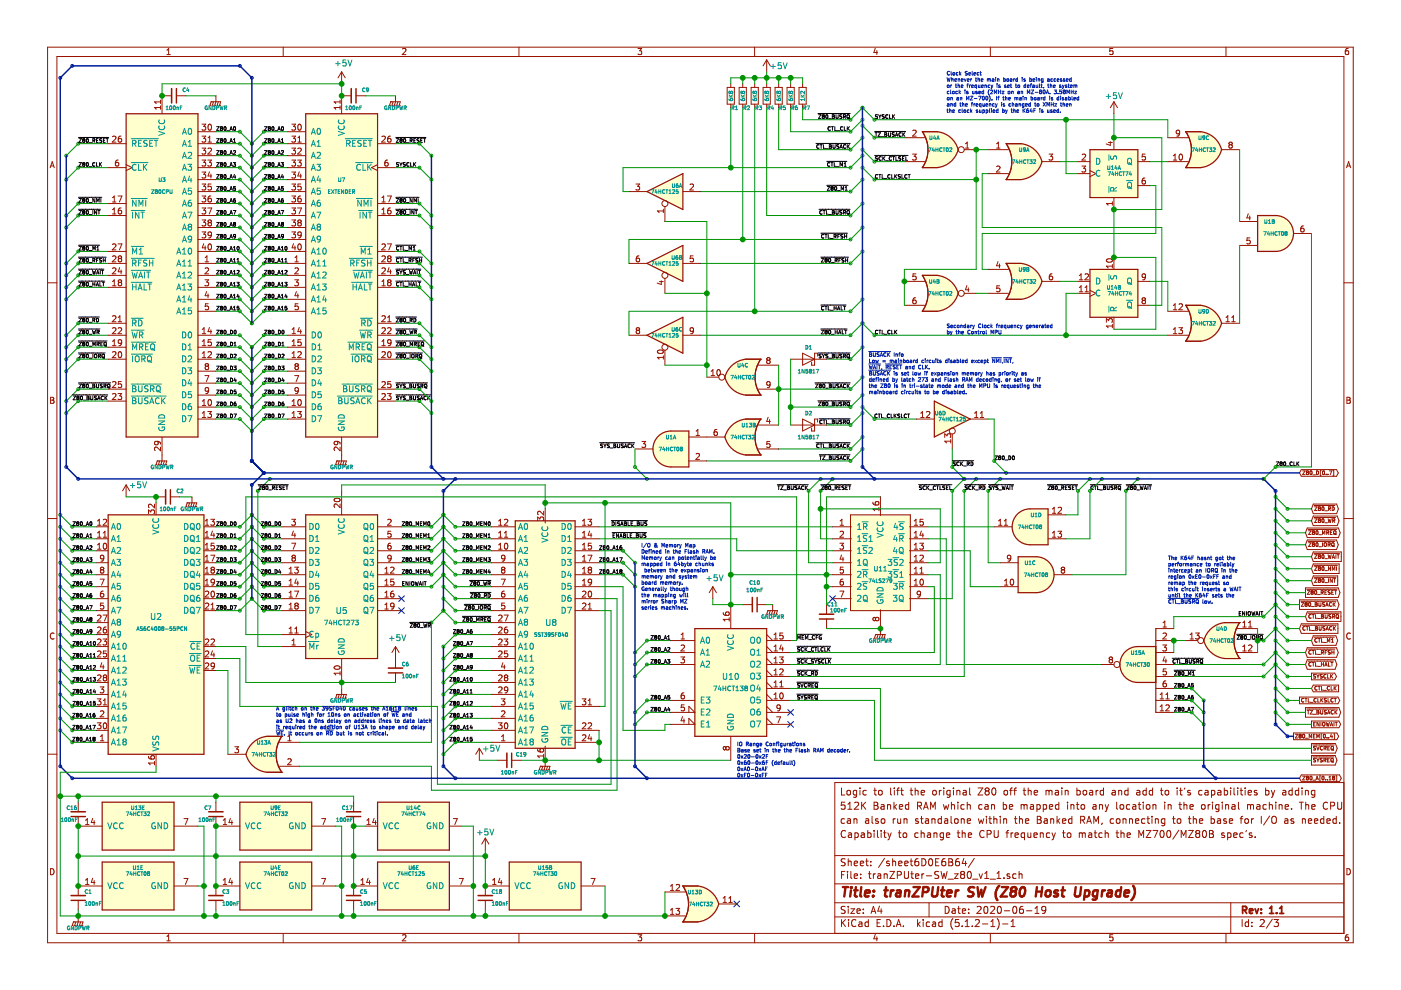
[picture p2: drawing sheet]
<svg xmlns="http://www.w3.org/2000/svg" width="297mm" height="210mm" viewBox="0 0 297 210" stroke-linecap="round" stroke-linejoin="round" font-family="sans-serif">
<g fill="none" stroke="#000" stroke-width=".21">
<path d="M16.6 29.1h6.4M16.7 29.4h.6l-.6 .8h.6M16.7 34.5h.6l-.6 .8h.6M17.6 29.5l.1 .2M17.6 29.4l.4 .1-.2 .2M17.6 29.4v.1M17.6 29.8h.1M17.6 34.9h.1M17.7 29.7h.1M17.7 34.8l-.2-.1 .2-.2h.3l-.2 .3M17.7 34.8h.1M17.7 29.7l-.1 .1"/>
<path d="M17.7 34.8l-.1 .1M17.8 29.7l.2 .2-.2 .3h-.2v-.4M17.8 34.8l.2 .2-.2 .3-.2-.1v-.3M18.4 29.5l.1-.1a.41 .41 0 0 1 .3 .4 .41 .41 0 0 1-.3 .4l-.2-.3zM18.4 34.5h.1a.41 .41 0 0 1 .3 .4 .41 .41 0 0 1-.3 .4l-.2-.3zM18.9 30.3h.6M18.9 35.3h.6M19.7 29.8h.3l.1-.3-.4-.1v.8M19.9 29.8l.2 .4M20.1 34.5h-.1a.4 .4 0 0 0-.4 .4 .4 .4 0 0 0 .4 .4l.1-.1M20.5 34.5v.8h.3M20.5 29.8h.2"/>
<path d="M20.8 29.4h-.3v.8h.3M21.1 34.5v.8M21.2 29.5v.2l.4 .3-.5 .2M21.2 29.4h.4M21.2 29.4v.1M21.2 34.8l.3 .5M21.5 34.5l-.4 .4M21.9 29.8h.3M22.3 29.4h-.4v.8h.4M22.5 29.4h.5M22.8 29.4v.8M45.9 26.9h.6l-.6 .7h.6"/>
<path d="M45.9 29.4h.6l-.6 .8h.6M45.9 31.9h.6l-.6 .8h.6M45.9 34.5h.6l-.6 .8h.6M45.9 37h.6l-.6 .8h.6M45.9 39.6h.6l-.6 .7h.6M46.7 27h.1M46.7 27l.2-.1 .3 .1M46.7 27l.2 .2M46.9 27.2l-.2 .1 .2 .3h.2l-.1-.4M46.9 29.7l-.2-.1 .2-.2 .2 .1-.1 .2M46.9 29.7l-.2 .2 .2 .3 .2-.1-.1-.4M46.9 32.3l-.2-.2 .2-.2 .2 .1-.1 .3"/>
<path d="M46.9 32.3l-.2 .1 .2 .3 .2-.1-.1-.3M46.9 34.8l-.2-.1 .2-.2h.2l-.1 .3M46.9 34.8l-.2 .2 .2 .3 .2-.1-.1-.4M46.9 37.3l-.2-.1 .2-.2 .2 .1-.1 .2M46.9 37.3l-.2 .2 .2 .3 .2-.1-.1-.4M46.9 39.9l-.2-.2 .2-.1h.2l-.1 .3M46.9 39.9l-.2 .1 .2 .3 .3-.1-.2-.3M46.9 27.2h.1M46.9 29.7h.1M46.9 32.3h.1M46.9 34.8h.1M46.9 37.3h.1"/>
<path d="M46.9 39.9h.1M47.2 27h.1M47.2 27l-.2 .2M47.6 26.9h.1a.41 .41 0 0 1 .2 .4 .41 .41 0 0 1-.2 .3l-.2-.3zM47.6 29.5l.1-.1a.41 .41 0 0 1 .2 .4 .41 .41 0 0 1-.2 .4l-.2-.3zM47.6 32l.1-.1a.41 .41 0 0 1 .2 .4 .41 .41 0 0 1-.2 .4l-.2-.3zM47.6 34.5h.1a.41 .41 0 0 1 .2 .4 .41 .41 0 0 1-.2 .4l-.2-.3zM47.6 37.1l.1-.1a.41 .41 0 0 1 .2 .4 .41 .41 0 0 1-.2 .4l-.2-.3zM47.6 39.6h.1a.41 .41 0 0 1 .2 .3 .41 .41 0 0 1-.2 .4l-.2-.3zM48.1 27.7h.6M48.1 30.3h.6M48.1 32.8h.6"/>
<path d="M48.1 35.3h.6M48.1 37.9h.6M48.7 27.6l.3-.7 .3 .7M48.7 30.2l.3-.8 .3 .8M48.7 32.7l.3-.8 .3 .8M48.7 35.3l.3-.8 .3 .8M48.7 37.8l.3-.8 .3 .8M48.8 27.4h.4M48.8 30h.4M48.8 32.5h.4M48.8 35h.4M48.8 37.6h.4"/>
<path d="M49.5 34.5h.4l-.2 .3 .2 .1v.3h-.4M49.5 32l.3-.1 .1 .3-.4 .5h.4M49.5 30.2h.4M49.5 29.6l.2-.2v.8M49.6 26.9h.1a.39 .39 0 0 1 .3 .4 .39 .39 0 0 1-.4 .3zM49.6 26.9h.1M49.7 37l-.2 .5h.5M49.9 37.3v.5M49.9 39.6h-.4v.3h.4v.4h-.4M56.1 26.9h.5l-.5 .7h.5M56.1 29.4h.5l-.5 .8h.5M56.1 31.9h.5l-.5 .8h.5"/>
<path d="M56.1 34.5h.5l-.5 .8h.5M56.1 37h.5l-.5 .8h.5M56.1 39.6h.5l-.5 .7h.5M56.9 27l.1 .2M56.9 27h.1M56.9 29.5l.1 .2M56.9 26.9v.1M56.9 26.9h.3l.1 .1M56.9 29.4l.4 .1-.1 .2M56.9 26.9h.1M56.9 27.2v.1M56.9 29.4v.1"/>
<path d="M56.9 29.8h.1M56.9 32.3h.1M56.9 34.9h.1M57 39.9l-.1-.2 .1-.1h.3l-.1 .3M57 32.3l-.1-.2 .1-.2 .3 .1-.1 .3M57 27.2h.2M57 34.8l-.1-.1 .1-.2h.3l-.1 .3M57 29.7h.2M57 37.3l-.1-.1 .1-.2 .3 .1-.1 .2M57 32.3h.2M57 34.8h.2M57 39.9l-.1 .1 .1 .3 .3-.1-.1-.3"/>
<path d="M57 37.3l-.1 .2 .1 .3 .3-.1-.1-.4M57 37.3h.2M57 39.9h.2M57 27.2h-.1M57 29.7l-.1 .1M57 34.8l-.1 .1M57 32.3h-.1M57.2 27.2l.1 .1-.1 .3h-.3v-.3M57.2 32.3l.1 .1-.1 .3h-.3v-.4M57.2 29.7l.1 .2-.1 .3h-.3v-.4M57.2 34.8l.1 .2-.1 .3-.3-.1v-.3M57.3 27l-.1 .2"/>
<path d="M57.3 27h.1M57.7 37.1l.1-.1a.41 .41 0 0 1 .3 .4 .41 .41 0 0 1-.3 .4l-.2-.3zM57.7 39.6h.1a.41 .41 0 0 1 .3 .3 .41 .41 0 0 1-.3 .4l-.2-.3zM57.7 26.9h.1a.41 .41 0 0 1 .3 .4 .41 .41 0 0 1-.3 .3l-.2-.3zM57.7 34.5h.1a.41 .41 0 0 1 .3 .4 .41 .41 0 0 1-.3 .4l-.2-.3zM57.7 32l.1-.1a.41 .41 0 0 1 .3 .4 .41 .41 0 0 1-.3 .4l-.2-.3zM57.7 29.4h.1a.41 .41 0 0 1 .3 .4 .41 .41 0 0 1-.3 .4l-.2-.3zM57.7 26.9h.1M57.7 29.4v.1M58.2 27.7h.6M58.2 30.3h.6M58.2 32.8h.6"/>
<path d="M58.2 35.3h.6M58.2 37.9h.6M58.9 27.6l.3-.7 .2 .7M58.9 30.2l.3-.8 .2 .8M58.9 37.8l.3-.8 .2 .8M58.9 35.3l.3-.8 .2 .8M58.9 32.7l.3-.8 .2 .8M59 27.4h.4M59 30h.4M59 32.5h.4M59 35h.4M59 37.6h.4"/>
<path d="M59.6 34.5h.5l-.3 .3 .3 .1v.3h-.5M59.7 30.2h.4M59.7 32l.2-.1 .2 .3-.5 .5h.5M59.7 29.6l.2-.2v.8M59.7 26.9h.1a.39 .39 0 0 1 .3 .4 .39 .39 0 0 1-.3 .3zM59.8 37l-.1 .5h.4M60 26.9h.1M60 37.3v.5M60.1 39.6h-.4v.3h.3l.1 .4h-.4M83.9 29.1h6.4M84 29.4h.5l-.5 .8h.5M84.5 34.5h-.3l-.1 .3a.31 .31 0 0 1 .3 .1 .31 .31 0 0 1 0 .3h-.3"/>
<path d="M84.7 34.5l.3 .4M84.8 29.5l.1 .2M84.9 29.4l.3 .1-.1 .2M84.9 29.8h-.1M84.9 29.4l-.1 .1M84.9 29.7h.2M84.9 29.7v.1M85 34.9v.4M85.1 29.7l.2 .2-.2 .3h-.2l-.1-.4M85.3 34.5l-.3 .4M85.7 29.4a.41 .41 0 0 1 .3 .4 .41 .41 0 0 1-.3 .4l-.1-.3zM85.7 29.4l-.1 .1"/>
<path d="M85.9 34.9v.1M85.9 35v.2h-.4M85.9 34.5h-.3l-.1 .1 .4 .3M86.2 30.3h.6M86.7 34.5a.35 .35 0 0 0-.5 .4 .35 .35 0 0 0 .5 .3M87 29.8h.3l.1-.3-.4-.1v.8M87.1 34.5v.8h.3M87.1 29.8l.3 .4M87.7 34.5v.8M87.7 29.8h.3M87.8 34.8l.3 .5M88.1 29.4h-.4v.8h.4"/>
<path d="M88.1 34.5l-.4 .4M88.5 29.5v.2l.4 .3-.5 .2M88.5 29.4h.4M88.5 29.4v.1M89.2 29.8h.2M89.6 29.4h-.4v.8h.4M89.8 29.4h.4M90 29.4v.8M173 30.4h7.2M173.4 24.1h6.8M173.5 24.3h.6l-.6 .8h.6M173.6 30.7a.35 .35 0 0 0-.4 .4 .35 .35 0 0 0 .4 .3"/>
<path d="M173.6 30.7h.1M173.9 30.7h.4M174.1 30.7v.8M174.3 24.5l.2 .1M174.3 24.5l.2-.2 .3 .2M174.3 24.5h.1M174.5 24.6l-.2 .2 .2 .3 .2-.1-.1-.4M174.5 24.6h.1M174.6 30.7v.8h.4M174.8 24.5h.1M174.8 24.5l-.2 .1M175 31.5h.6"/>
<path d="M175.1 24.4l.2-.1a.39 .39 0 0 1 .2 .4 .39 .39 0 0 1-.3 .4zM175.3 39.3h4.5M175.3 34.2h4.3M175.4 39.6h.5l-.5 .7h.5M175.4 24.4h.1M175.7 25.2h.6M175.8 30.7h.4l-.1 .3 .2 .2-.1 .2-.4 .1zM175.8 31h.3M175.9 34.5a.35 .35 0 0 0-.5 .4 .35 .35 0 0 0 .5 .3M176.1 26.9h-.2a.39 .39 0 0 0-.4 .4 .39 .39 0 0 0 .4 .3h.2M176.2 34.5h.4M176.3 26.9h.4"/>
<path d="M176.3 39.9l-.1-.2 .1-.1h.3l-.1 .3M176.3 39.9l-.1 .1 .1 .3 .3-.1-.1-.3M176.3 39.9h.2M176.4 34.5v.8M176.5 24.3l.3 .1-.1 .3 .2 .2-.1 .2h-.3zM176.5 24.7h.2M176.5 26.9v.7M176.6 30.7v.6l.2 .2 .3-.2v-.6M176.9 34.5v.8h.4M177 26.9v.7h.4M177 39.6h.1a.41 .41 0 0 1 .3 .3 .41 .41 0 0 1-.3 .4l-.2-.3zM177.3 24.3v.7l.1 .1 .3-.1v-.7"/>
<path d="M177.3 35.3h.6M177.4 27.7h.6M177.9 30.7h-.3l-.2 .3a.31 .31 0 0 1 .4 .1 .31 .31 0 0 1 0 .3h-.4M178.1 31.5l.2-.8 .3 .8M178.1 35.3v-.8l.3 .5 .2-.5v.8M178.1 31.2h.4M178.5 24.4l-.3-.1-.1 .3a.31 .31 0 0 1 .3 .1 .31 .31 0 0 1 0 .4h-.4M178.7 26.9a.35 .35 0 0 0-.5 .4 .35 .35 0 0 0 .5 .3M179 35.3h.4M179 34.7l.2-.2v.8M179 26.9v.7h.4M179 24.7l.3 .4"/>
<path d="M179.2 24.4l-.4-.1v.8M179.2 39.8l.2-.2v.7M179.2 24.4h.1M179.2 24.4v.3h-.4M179.3 30.7a.35 .35 0 0 0-.5 .4 .35 .35 0 0 0 .5 .3M179.6 24.4h.5l-.1 .7-.4-.1zM179.6 26.9v.7M179.6 30.7v.8M179.7 24.9l.4 .3M179.8 31l.3 .5M179.8 27.2l.3 .4M180.1 26.9l-.5 .4"/>
<path d="M180.1 30.7l-.5 .4M185.5 27.9h6.5M185.5 33h7M185.5 28.1h.5M185.8 28.1v.8M186.1 24.4l-.3-.1-.2 .3a.31 .31 0 0 1 .4 .1 .31 .31 0 0 1 0 .4h-.4M186.1 33.3l-.3-.1-.2 .3a.31 .31 0 0 1 .4 .1 .31 .31 0 0 1 0 .4h-.4M186.1 37.1a.35 .35 0 0 0-.5 .3 .35 .35 0 0 0 .5 .3M186.2 28.1h.5l-.5 .8h.5M186.3 24.3l.2 .4M186.3 37h.5M186.5 24.7v.4"/>
<path d="M186.5 37v.8M186.8 24.3l-.3 .4M186.8 29h.6M186.8 33.3l-.1-.1a.39 .39 0 0 0-.4 .4 .39 .39 0 0 0 .4 .4l.1-.1M187 37v.8h.4M187.2 33.2v.8M187.3 33.5l.3 .5M187.5 37.9h.6M187.5 24.4l-.3-.1-.1 .3a.31 .31 0 0 1 .3 .1 .31 .31 0 0 1 0 .4h-.4M187.6 28.1l.4 .1-.2 .3 .2 .2v.2h-.4zM187.6 28.5h.2M187.6 33.2l-.4 .5"/>
<path d="M187.8 34.1h.6M188.3 24.4a.35 .35 0 0 0-.5 .3 .35 .35 0 0 0 .5 .3M188.4 28.1v.7l.1 .1 .3-.1v-.7M188.6 24.3v.8h.4M188.7 37.1l-.1-.1a.39 .39 0 0 0-.4 .4 .39 .39 0 0 0 .4 .4l.1-.1M189 33.3l-.1-.1a.4 .4 0 0 0-.4 .4 .4 .4 0 0 0 .4 .4l.1-.1M189.1 37v.8h.3M189.2 28.2v.2l.4 .4-.4 .1M189.2 24.3v.8M189.2 28.2h.4M189.2 28.2h.1M189.2 33.2h.5"/>
<path d="M189.4 24.6l.3 .5M189.5 33.2v.8M189.7 37v.8M189.7 24.3l-.5 .5M189.8 37.3l.3 .5M189.8 28.9l.3-.8 .3 .8M189.9 28.7h.4M189.9 33.2v.8h.4M190.1 37l-.4 .5M190.9 37.1h-.4a.32 .32 0 0 0 .4 .4l-.1 .3h-.4M191 33.3h-.4v.2a.31 .31 0 0 1 .3 .1 .31 .31 0 0 1 0 .4h-.3M191.1 28.2l-.2-.1a.39 .39 0 0 0-.3 .4 .39 .39 0 0 0 .3 .4l.2-.1"/>
<path d="M191.2 37v.8h.4M191.3 33.6h.3M191.4 28.1v.8M191.5 28.5l.3 .4M191.7 33.2h-.4v.8h.4M191.8 28.1l-.4 .5M192.1 33.2v.8h.3M192.3 37.1a.35 .35 0 0 0-.5 .3 .35 .35 0 0 0 .5 .3M192.5 37h.5M192.8 37v.8M16.6 41.8h5M16.6 44.4h4.7"/>
<path d="M16.6 52h4.5M16.6 54.5h5.9M16.6 57.1h5.4M16.6 59.6h5.6M16.7 42.1h.6l-.6 .8h.6M16.7 44.6h.6l-.6 .8h.6M16.7 52.2h.6l-.6 .8h.6M16.7 54.8h.6l-.6 .8h.6M16.7 57.3h.6l-.6 .8h.6M16.7 59.9h.6l-.6 .7h.6M17.5 42.2l.2-.1 .3 .1M17.5 42.2v.1"/>
<path d="M17.5 44.8h.1M17.5 52.4h.1M17.5 42.3l.2 .1M17.5 44.8l.2 .2M17.5 52.4l.2 .2M17.6 44.7l-.1 .1M17.6 52.3l-.1 .1M17.6 44.7l.2-.1 .2 .2M17.6 52.3l.2-.1 .2 .2M17.6 44.7h.1M17.6 52.3h.1M17.6 52.6h.1"/>
<path d="M17.6 55.2h.1M17.6 57.7h.1M17.7 55.1l-.2-.1 .2-.2 .3 .1-.2 .2M17.7 42.4l-.2 .2 .2 .3 .3-.1-.2-.4M17.7 42.4h.1M17.7 45l-.2 .1 .2 .3 .3-.1-.2-.3M17.7 45h.1M17.7 52.6h.1M17.7 55.1h.1M17.7 57.7l-.2-.2 .2-.2 .3 .1-.2 .3M17.7 57.7h.1M17.7 52.6h-.1"/>
<path d="M17.7 55.1l-.1 .1M17.7 57.7h-.1M17.8 52.6l.2 .1-.2 .3h-.2v-.4M17.8 55.1l.2 .2-.2 .3-.2-.1v-.3M17.8 57.7l.2 .1-.2 .3h-.2v-.4M18 42.3l-.2 .1M18 42.2v.1M18 44.8h.1M18 52.4h.1M18 44.8l-.2 .2M18 52.4l-.2 .2M18.4 44.7l.1-.1a.41 .41 0 0 1 .3 .4 .41 .41 0 0 1-.3 .4l-.2-.3z"/>
<path d="M18.4 42.2l.1-.1a.41 .41 0 0 1 .3 .4 .41 .41 0 0 1-.3 .4l-.2-.3zM18.4 52.3l.1-.1a.41 .41 0 0 1 .3 .4 .41 .41 0 0 1-.3 .4l-.2-.3zM18.4 54.9l.1-.1a.41 .41 0 0 1 .3 .4 .41 .41 0 0 1-.3 .4l-.2-.3zM18.4 57.4l.1-.1a.41 .41 0 0 1 .3 .4 .41 .41 0 0 1-.3 .4l-.2-.3zM18.4 59.9h.1a.41 .41 0 0 1 .3 .4 .41 .41 0 0 1-.3 .3l-.2-.3zM18.9 43h.6M18.9 45.5h.6M18.9 53.1h.6M18.9 55.6h.6M18.9 58.2h.6M19.6 57.3l.2 .8 .1-.6 .2 .6 .2-.8M19.7 55.2h.3l.1-.3-.4-.1v.8"/>
<path d="M19.7 44.6v.8M19.7 53v-.8l.2 .6 .3-.6v.8M19.7 59.9v.7M19.9 55.2l.2 .4M20.1 42.1v.8l-.4-.8v.8M20.1 59.9v.7M20.5 55.2h.2M20.5 58.1l.2-.8 .3 .8M20.5 42.9v-.8l.2 .5 .3-.5v.8M20.5 44.6v.8l-.5-.8v.8M20.5 53h.5M20.5 57.9h.4"/>
<path d="M20.5 52.5l.2-.3v.8M20.7 44.6h.5M20.8 54.8h-.3v.8M21 44.6v.8M21.2 59.9v.7h.3M21.3 57.3v.8M21.4 42.1v.8M21.5 57.3h.5M21.5 54.8l-.4 .1v.2l.4 .3-.4 .1M21.7 59.9h.4M21.7 57.3v.8M21.9 54.8v.8"/>
<path d="M21.9 55.2h.4M21.9 59.9v.7M22.3 54.8v.8M45.9 42.1h.6l-.6 .8h.6M45.9 44.6h.6l-.6 .8h.6M45.9 47.2h.6l-.6 .8h.6M45.9 49.7h.6l-.6 .8h.6M45.9 52.2h.6l-.6 .8h.6M45.9 54.8h.6l-.6 .8h.6M45.9 57.3h.6l-.6 .8h.6M45.9 59.9h.6l-.6 .7h.6M46.7 42.2v.1"/>
<path d="M46.7 44.8h.1M46.7 47.3h.1M46.7 49.9h.1M46.7 52.4h.1M46.7 42.2l.2-.1 .3 .1M46.7 42.3l.2 .1M46.7 44.8l.2-.2 .3 .2M46.7 44.8l.2 .2M46.7 47.3l.2-.1 .3 .1M46.7 47.3l.2 .2M46.7 49.9l.2-.2 .3 .2M46.7 49.9l.2 .1"/>
<path d="M46.7 52.4l.2-.2 .3 .2M46.7 52.4l.2 .2M46.9 42.4l-.2 .2 .2 .3 .2-.1-.1-.4M46.9 45l-.2 .1 .2 .3 .2-.1-.1-.3M46.9 47.5l-.2 .1 .2 .4 .2-.1-.1-.4M46.9 50l-.2 .2 .2 .3 .2-.1-.1-.4M46.9 52.6l-.2 .1 .2 .3h.2l-.1-.4M46.9 55.1l-.2-.1 .2-.2 .2 .1-.1 .2M46.9 55.1l-.2 .2 .2 .3 .2-.1-.1-.4M46.9 57.7l-.2-.2 .2-.2 .2 .1-.1 .3M46.9 57.7l-.2 .1 .2 .3 .2-.1-.1-.3M46.9 42.4h.1"/>
<path d="M46.9 45h.1M46.9 47.5h.1M46.9 50h.1M46.9 52.6h.1M46.9 55.1h.1M46.9 57.7h.1M47.2 42.2v.1M47.2 44.8h.1M47.2 47.3h.1M47.2 49.9h.1M47.2 52.4h.1M47.2 42.3l-.2 .1"/>
<path d="M47.2 44.8l-.2 .2M47.2 47.3l-.2 .2M47.2 49.9l-.2 .1M47.2 52.4l-.2 .2M47.6 42.2l.1-.1a.41 .41 0 0 1 .2 .4 .41 .41 0 0 1-.2 .4l-.2-.3zM47.6 44.7l.1-.1a.41 .41 0 0 1 .2 .4 .41 .41 0 0 1-.2 .4l-.2-.3zM47.6 47.2h.1a.41 .41 0 0 1 .2 .4 .41 .41 0 0 1-.2 .4l-.2-.4zM47.6 49.8l.1-.1a.41 .41 0 0 1 .2 .4 .41 .41 0 0 1-.2 .4l-.2-.3zM47.6 52.3l.1-.1a.41 .41 0 0 1 .2 .4 .41 .41 0 0 1-.2 .4l-.2-.3zM47.6 54.9l.1-.1a.41 .41 0 0 1 .2 .4 .41 .41 0 0 1-.2 .4l-.2-.3zM47.6 57.4l.1-.1a.41 .41 0 0 1 .2 .4 .41 .41 0 0 1-.2 .4l-.2-.3zM47.6 59.9h.1a.41 .41 0 0 1 .2 .4 .41 .41 0 0 1-.2 .3l-.2-.3z"/>
<path d="M48.1 40.4h.6M48.1 43h.6M48.1 45.5h.6M48.1 48h.6M48.1 50.6h.6M48.1 53.1h.6M48.1 55.6h.6M48.1 58.2h.6M48.7 40.3l.3-.7 .3 .7M48.7 42.9l.3-.8 .3 .8M48.7 45.4l.3-.8 .3 .8M48.7 48l.3-.8 .3 .8"/>
<path d="M48.7 50.5l.3-.8 .3 .8M48.7 53l.3-.8 .3 .8M48.7 55.6l.3-.8 .3 .8M48.7 58.1l.3-.8 .3 .8M48.8 40.1h.4M48.8 42.6h.4M48.8 45.2h.4M48.8 47.7h.4M48.8 50.3h.4M48.8 52.8h.4M48.8 55.3h.4M48.8 57.9h.4"/>
<path d="M49.5 44.6h.5l-.3 .8M49.5 47.3h.1M49.5 52.5l.2-.3v.8M49.5 55l.2-.2v.8M49.5 57.5l.2-.2v.8M49.5 47.3l.2-.1 .2 .1M49.5 47.3l.2 .2M49.5 53h.4M49.5 55.6h.4M49.5 58.1h.4M49.7 47.5l-.2 .1 .2 .4 .2-.2-.1-.3M49.7 47.5h.1"/>
<path d="M49.9 42.1l-.4 .2v.4l.2 .2 .2-.1v-.4l-.4 .1M49.9 47.3h.1M49.9 50l-.3 .2-.1-.4 .3-.1 .1 .2v.4l-.3 .2M49.9 47.3l-.1 .2M50.2 59.9h.5l-.3 .3 .3 .1-.1 .3h-.4M50.2 57.4l.4-.1 .1 .2-.5 .6h.5M50.2 55.6h.5M50.2 55l.3-.2v.8M50.3 52.3l.1-.1a.43 .43 0 0 1 .3 .4 .43 .43 0 0 1-.3 .4l-.2-.3zM56.1 42.1h.5l-.5 .8h.5M56.1 44.6h.5l-.5 .8h.5M56.1 47.2h.5l-.5 .8h.5"/>
<path d="M56.1 49.7h.5l-.5 .8h.5M56.1 52.2h.5l-.5 .8h.5M56.1 54.8h.5l-.5 .8h.5M56.1 57.3h.5l-.5 .8h.5M56.1 59.9h.5l-.5 .7h.5M56.9 42.3l.1 .1M56.9 44.8l.1 .2M56.9 49.9v.1M56.9 42.2l.1-.1 .3 .1M56.9 47.3l.1 .2M56.9 42.2v.1M56.9 44.8h.1"/>
<path d="M56.9 47.3h.1M56.9 49.9h.1M56.9 52.4h.1M56.9 52.4l.1 .2M56.9 50h.1M56.9 44.7v.1M56.9 49.8v.1M56.9 52.3v.1M56.9 47.2v.1M56.9 44.7l.3-.1 .1 .2M56.9 47.2h.3l.1 .1M56.9 49.8l.3-.1 .1 .2"/>
<path d="M56.9 52.3l.3-.1 .1 .2M56.9 44.7h.1M56.9 47.2h.1M56.9 50.1h.1M56.9 52.6h.1M56.9 52.3h.1M56.9 55.2h.1M56.9 57.7h.1M56.9 49.8h.1M57 55.1l-.1-.1 .1-.2 .3 .1-.1 .2M57 57.7l-.1-.2 .1-.2 .3 .1-.1 .3M57 45l-.1 .1 .1 .3 .3-.1-.1-.3"/>
<path d="M57 47.5l-.1 .1 .1 .4 .3-.1-.1-.4M57 42.4l-.1 .2 .1 .3 .3-.1-.1-.4M57 42.4h.2M57 45h.2M57 47.5h.2M57 50h.2M57 52.6h.2M57 55.1h.2M57 57.7h.2M57 55.1l-.1 .1M57 57.7h-.1M57 52.6h-.1"/>
<path d="M57 50l-.1 .1M57.2 57.7l.1 .1-.1 .3h-.3v-.4M57.2 50l.1 .2-.1 .3h-.3v-.4M57.2 52.6l.1 .1-.1 .3h-.3v-.4M57.2 55.1l.1 .2-.1 .3-.3-.1v-.3M57.3 42.3l-.1 .1M57.3 44.8l-.1 .2M57.3 47.3l-.1 .2M57.3 49.9l-.1 .1M57.3 52.4l-.1 .2M57.3 42.2v.1M57.3 44.8h.1"/>
<path d="M57.3 47.3h.1M57.3 49.9h.1M57.3 52.4h.1M57.7 59.9h.1a.41 .41 0 0 1 .3 .4 .41 .41 0 0 1-.3 .3l-.2-.3zM57.7 42.2l.1-.1a.41 .41 0 0 1 .3 .4 .41 .41 0 0 1-.3 .4l-.2-.3zM57.7 57.4l.1-.1a.41 .41 0 0 1 .3 .4 .41 .41 0 0 1-.3 .4l-.2-.3zM57.7 54.9l.1-.1a.41 .41 0 0 1 .3 .4 .41 .41 0 0 1-.3 .4l-.2-.3zM57.7 47.2h.1a.41 .41 0 0 1 .3 .4 .41 .41 0 0 1-.3 .4l-.2-.4zM57.7 44.7l.1-.1a.41 .41 0 0 1 .3 .4 .41 .41 0 0 1-.3 .4l-.2-.3zM57.7 49.8l.1-.1a.41 .41 0 0 1 .3 .4 .41 .41 0 0 1-.3 .4l-.2-.3zM57.7 52.3l.1-.1a.41 .41 0 0 1 .3 .4 .41 .41 0 0 1-.3 .4l-.2-.3zM57.7 44.7h.1"/>
<path d="M57.7 47.2h.1M57.7 49.8h.1M57.7 52.3h.1M58.2 40.4h.6M58.2 43h.6M58.2 45.5h.6M58.2 48h.6M58.2 50.6h.6M58.2 53.1h.6M58.2 55.6h.6M58.2 58.2h.6M58.9 58.1l.3-.8 .2 .8"/>
<path d="M58.9 55.6l.3-.8 .2 .8M58.9 53l.3-.8 .2 .8M58.9 50.5l.3-.8 .2 .8M58.9 48l.3-.8 .2 .8M58.9 45.4l.3-.8 .2 .8M58.9 42.9l.3-.8 .2 .8M58.9 40.3l.3-.7 .2 .7M59 40.1h.4M59 42.6h.4M59 45.2h.4M59 47.7h.4M59 50.3h.4"/>
<path d="M59 52.8h.4M59 55.3h.4M59 57.9h.4M59.6 44.6h.5l-.3 .8M59.7 47.3l.1-.1 .3 .1M59.7 53h.4M59.7 55.6h.4M59.7 58.1h.4M59.7 52.5l.2-.3v.8M59.7 55l.2-.2v.8M59.7 57.5l.2-.2v.8M59.7 47.3h.1"/>
<path d="M59.7 47.3l.1 .2M59.8 47.5l-.1 .1 .1 .4 .3-.2-.2-.3M59.8 47.5h.1M60 42.1l-.3 .2v.4l.1 .2 .3-.1-.1-.4-.3 .1M60.1 50l-.4 .2v-.4l.2-.1 .2 .2v.4l-.4 .2M60.1 47.3l-.2 .2M60.1 47.3h.1M60.4 59.9h.5l-.3 .3 .3 .1-.1 .3h-.4M60.4 55.6h.5M60.4 57.4l.3-.1 .2 .2-.5 .6h.5M60.4 55l.2-.2v.8M60.5 52.3l.1-.1a.43 .43 0 0 1 .3 .4 .43 .43 0 0 1-.3 .4l-.2-.3z"/>
<path d="M83.9 41.8h5M83.9 44.4h4.7M83.9 52h4.3M83.9 54.5h5.7M83.9 57.1h5.3M83.9 59.6h5.4M84 42.1h.5l-.5 .8h.5M84 44.6h.5l-.5 .8h.5M84.5 52.3a.35 .35 0 0 0-.4 .3 .35 .35 0 0 0 .4 .4M84.5 57.4l-.3-.1-.1 .3a.31 .31 0 0 1 .3 .1 .31 .31 0 0 1 0 .4h-.3M84.5 52.3h.1M84.5 54.9a.35 .35 0 0 0-.4 .3 .35 .35 0 0 0 .4 .3"/>
<path d="M84.5 59.9a.35 .35 0 0 0-.4 .4 .35 .35 0 0 0 .4 .3M84.7 57.3l.3 .4M84.8 52.2h.4M84.8 54.8h.4M84.8 59.9h.4M84.8 42.2l.1-.1 .4 .1M84.8 42.2v.1M84.8 44.8h.1M84.8 42.3l.1 .1M84.8 44.8l.1 .2M84.8 44.7v.1M84.9 44.7h-.1"/>
<path d="M84.9 44.7l.2-.1 .2 .2M84.9 42.4l-.1 .2 .1 .3 .3-.1-.1-.4M84.9 45l-.1 .1 .1 .3 .3-.1-.1-.3M84.9 42.4h.2M84.9 45h.2M85 52.2v.8M85 54.8v.8M85 57.7v.4M85 59.9v.7M85.3 42.3l-.2 .1M85.3 44.8l-.2 .2M85.3 57.3l-.3 .4"/>
<path d="M85.3 42.2v.1M85.3 44.8h.1M85.5 52.2v.8h.4M85.5 54.8v.8h.4M85.5 59.9v.7h.4M85.6 42.2l.1-.1a.41 .41 0 0 1 .3 .4 .41 .41 0 0 1-.3 .4l-.1-.3zM85.7 44.7v-.1a.41 .41 0 0 1 .3 .4 .41 .41 0 0 1-.3 .4l-.1-.3zM85.7 44.7h-.1M85.9 57.4l-.3-.1-.1 .3a.31 .31 0 0 1 .3 .1 .31 .31 0 0 1 .1 .4h-.4M85.9 53.1h.6M85.9 55.6h.6M86.1 58.2h.6"/>
<path d="M86.2 43h.6M86.2 45.5h.6M86.7 55.2h.4v-.3l-.4-.1v.8M86.7 53v-.8l.3 .6 .2-.6v.8M86.7 59.9v.7M86.8 57.3l.2 .8 .1-.6 .2 .6 .2-.8M86.9 55.2l.3 .4M87 44.6v.8M87.2 59.9v.7M87.4 42.1v.8l-.4-.8v.8M87.5 55.2h.3M87.6 53h.4"/>
<path d="M87.6 52.5l.2-.3v.8M87.7 58.1l.2-.8 .3 .8M87.7 57.9h.4M87.8 44.6v.8l-.5-.8v.8M87.8 42.9v-.8l.2 .5 .3-.5v.8M87.9 54.8h-.4v.8M88 44.6h.5M88.2 59.9v.7h.4M88.2 44.6v.8M88.5 57.3v.8M88.6 54.8h-.3l-.1 .3a.31 .31 0 0 1 .3 .1 .31 .31 0 0 1 0 .3h-.4M88.7 42.1v.8"/>
<path d="M88.7 57.3h.5M88.7 59.9h.5M88.9 55.2h.5M88.9 54.8v.8M88.9 57.3v.8M89 59.9v.7M89.4 54.8v.8M173.6 44.4h6.6M174 54.5h5.9M174 49.5h5.7M174.1 54.8h.6l-.6 .8h.6M174.3 44.7l-.2-.1a.4 .4 0 0 0-.3 .4 .4 .4 0 0 0 .3 .4l.2-.1"/>
<path d="M174.3 44.7h.1M174.5 44.6h.5M174.6 49.8a.35 .35 0 0 0-.4 .3 .35 .35 0 0 0 .5 .3M174.6 49.8h.1M174.7 44.6v.8M174.9 49.7h.4M175 55.2h.1M175.1 55.1l-.2-.1 .2-.2 .2 .1-.1 .2M175.1 55.1h.1M175.1 55.1l-.1 .1M175.1 49.7v.8M175.2 44.6v.8h.4"/>
<path d="M175.2 55.1l.2 .2-.2 .3-.2-.1v-.3M175.6 49.7v.8h.4M175.7 45.5h.6M175.8 54.9l.1-.1a.41 .41 0 0 1 .2 .4 .41 .41 0 0 1-.2 .4l-.2-.3zM176.1 50.6h.5M176.3 55.6h.6M176.5 44.6l.3 .1-.1 .3 .2 .2-.1 .2h-.3zM176.5 45h.2M176.8 50.1h.4l.1-.3-.5-.1v.8M177 50.1l.3 .4M177.1 55.2h.3l.1-.3-.4-.1v.8M177.3 44.6v.7l.1 .1 .3-.1v-.7"/>
<path d="M177.3 55.2l.2 .4M177.6 40.4h.5M177.6 50.1h.3M177.9 55.2h.2M178 49.7h-.4v.8M178.2 54.8h-.3v.8M178.3 40.3v-.7l.3 .5 .3-.5v.7M178.5 44.7l-.3-.1-.1 .3a.31 .31 0 0 1 .3 .1 .31 .31 0 0 1 0 .4h-.4M178.7 49.8l-.3-.1-.1 .3a.31 .31 0 0 1 .3 .1 .31 .31 0 0 1 0 .4h-.3M178.9 54.8l-.4 .1v.2l.4 .3-.4 .1M179 45l.3 .4M179.1 50.1h.4"/>
<path d="M179.1 49.7v.8M179.2 40.3h.4M179.2 44.7l-.4-.1v.8M179.2 44.7h.1M179.2 44.7v.3h-.4M179.3 55.2h.4M179.3 54.8v.8M179.5 49.7v.8M179.6 44.7h.5l-.1 .7-.4-.1zM179.7 45.2l.4 .3M179.7 54.8v.8M16.6 67.2h4.5"/>
<path d="M16.6 69.8h4.6M16.6 72.3h6.1M16.6 74.8h5.7M16.7 70h.6l-.6 .8h.6M16.7 72.6h.6l-.6 .7h.6M16.7 75.1h.6l-.6 .8h.6M16.7 67.5h.6l-.6 .8h.6M17.5 67.7l.2 .1M17.5 72.7l.2 .2M17.5 67.6v.1M17.5 70.2h.1M17.5 72.7h.1"/>
<path d="M17.5 75.2v.1M17.5 70.2l.2 .1M17.5 75.3l.2 .1M17.6 67.6h-.1M17.6 70.1l-.1 .1M17.6 72.6l-.1 .1M17.6 75.2h-.1M17.6 70.1l.2-.1 .2 .2M17.6 72.6h.2l.2 .1M17.6 75.1h.2l.2 .1M17.6 67.5v.1M17.6 72.6h.1"/>
<path d="M17.6 75.1v.1M17.6 60.2v.1M17.6 67.5h.2l.2 .1M17.6 70.1h.1M17.6 72.9v.1M17.6 75.5h.1M17.7 70.3l-.2 .2 .2 .3 .3-.1-.2-.4M17.7 70.3h.1M17.7 72.9h.1M17.7 75.4h.1M17.7 67.8l-.2 .2 .2 .3 .3-.1-.2-.4M17.7 60.2l-.2-.2 .2-.1h.3l-.2 .3"/>
<path d="M17.7 60.2h.1M17.7 60.2h-.1M17.7 67.8h.1M17.7 72.9h-.1M17.7 75.4l-.1 .1M17.8 72.9l.2 .1-.2 .3h-.2v-.3M17.8 75.4l.2 .2-.2 .3h-.2v-.4M17.8 60.2l.2 .1-.2 .3h-.2v-.3M18 67.7l-.2 .1M18 72.7l-.2 .2M18 67.6v.1M18 70.2h.1"/>
<path d="M18 72.7h.1M18 75.2v.1M18 70.2l-.2 .1M18 75.3l-.2 .1M18.4 70.1l.1-.1a.41 .41 0 0 1 .3 .4 .41 .41 0 0 1-.3 .4l-.2-.3zM18.4 75.2l.1-.1a.41 .41 0 0 1 .3 .4 .41 .41 0 0 1-.3 .4l-.2-.3zM18.4 67.6l.1-.1a.41 .41 0 0 1 .3 .4 .41 .41 0 0 1-.3 .4l-.2-.3zM18.4 72.6h.1a.41 .41 0 0 1 .3 .3 .41 .41 0 0 1-.3 .4l-.2-.3zM18.9 70.9h.6M18.9 73.4h.6M18.9 76h.6M18.9 60.7h.6"/>
<path d="M18.9 68.3h.6M19.6 70l.2 .8 .1-.6 .2 .6 .2-.8M19.7 67.9h.3l.1-.3-.4-.1v.8M19.7 73.3v-.7l.2 .5 .3-.5v.7M19.7 75.1v.8M19.7 60.2h.4M19.9 67.9l.2 .4M20 75.2h.5l-.1 .7-.4-.1zM20.4 60.6l.2-.7 .3 .7M20.5 60.4h.3M20.5 67.5a.4 .4 0 0 1 .4 .4 .4 .4 0 0 1-.4 .4zM20.6 70.4h.4v-.3l-.4-.1v.8"/>
<path d="M20.6 73l.4-.1v-.3h-.4v.7M20.7 70.4l.3 .4M20.7 73l.3 .3M20.9 75.5h.4v-.3l-.4-.1v.8M21.1 75.5l.2 .4M21.4 72.9h.2M21.7 75.2h.4l-.1 .7-.3-.1zM21.7 72.6h-.3v.7h.3M21.8 75.7l.4 .3M22.1 72.7h.4l-.1 .6-.3-.1zM22.2 73.2l.4 .2M45.9 70h.6l-.6 .8h.6"/>
<path d="M45.9 72.6h.6l-.6 .7h.6M45.9 75.1h.6l-.6 .8h.6M45.9 77.6h.6l-.6 .8h.6M45.9 62.4h.6l-.6 .8h.6M45.9 64.9h.6l-.6 .8h.6M46.7 70.2l.2-.2 .3 .2M46.7 70.2l.2 .1M46.7 65.1h.1M46.7 70.2h.1M46.7 72.7h.1M46.7 75.2v.1M46.7 72.7l.2-.1 .3 .1"/>
<path d="M46.7 72.7l.2 .2M46.7 75.2l.2-.1 .3 .1M46.7 75.3l.2 .1M46.7 65.1l.2-.2 .3 .2M46.7 65.1l.2 .2M46.9 70.3l-.2 .2 .2 .3 .2-.1-.1-.4M46.9 60.2l-.2-.2 .2-.1h.2l-.1 .3M46.9 60.2l-.2 .1 .2 .3h.2l-.1-.4M46.9 62.7l-.2-.1 .2-.2 .2 .1-.1 .2M46.9 62.7l-.2 .2 .2 .3 .2-.1-.1-.4M46.9 65.3l-.2 .1 .2 .3 .2-.1-.1-.3M46.9 72.9l-.2 .1 .2 .3 .3-.1-.2-.3"/>
<path d="M46.9 75.4l-.2 .2 .2 .3 .2-.1-.1-.4M46.9 78l-.2-.2 .2-.2 .2 .1-.1 .3M46.9 78l-.2 .1 .2 .3 .3-.1-.2-.3M46.9 70.3h.1M46.9 72.9h.1M46.9 75.4h.1M46.9 78h.1M46.9 60.2h.1M46.9 62.7h.1M46.9 65.3h.1M47.2 65.1h.1M47.2 70.2h.1"/>
<path d="M47.2 72.7h.1M47.2 75.2v.1M47.2 70.2l-.2 .1M47.2 72.7l-.2 .2M47.2 75.3l-.2 .1M47.2 65.1l-.2 .2M47.6 70.1l.1-.1a.41 .41 0 0 1 .2 .4 .41 .41 0 0 1-.2 .4l-.2-.3zM47.6 72.6h.1a.41 .41 0 0 1 .2 .3 .41 .41 0 0 1-.2 .4l-.2-.3zM47.6 62.5l.1-.1a.41 .41 0 0 1 .2 .4 .41 .41 0 0 1-.2 .4l-.2-.3zM47.6 65l.1-.1a.41 .41 0 0 1 .2 .4 .41 .41 0 0 1-.2 .4l-.2-.3zM47.6 75.2l.1-.1a.41 .41 0 0 1 .2 .4 .41 .41 0 0 1-.2 .4l-.2-.3zM47.6 77.7l.1-.1a.41 .41 0 0 1 .2 .4 .41 .41 0 0 1-.2 .4l-.2-.3z"/>
<path d="M48.1 70.9h.6M48.1 73.4h.6M48.1 76h.6M48.1 78.5h.6M48.1 60.7h.6M48.1 63.3h.6M48.1 65.8h.6M48.7 60.6l.3-.7 .3 .7M48.7 63.2l.3-.8 .3 .8M48.7 65.7l.3-.8 .3 .8M48.8 60.4h.4M48.8 63h.4"/>
<path d="M48.8 65.5h.4M48.9 70a.4 .4 0 0 1 .4 .4 .4 .4 0 0 1-.4 .4zM48.9 72.6a.4 .4 0 0 1 .4 .3 .4 .4 0 0 1-.4 .4zM48.9 75.1a.4 .4 0 0 1 .4 .4 .4 .4 0 0 1-.4 .4zM48.9 77.6a.4 .4 0 0 1 .4 .4 .4 .4 0 0 1-.4 .4zM49.5 60.1l.2-.2v.7M49.5 62.6l.2-.2v.8M49.5 65.2l.2-.3v.8M49.5 60.6h.4M49.5 63.2h.4M49.5 65.7h.4M49.6 77.6h.5l-.3 .3 .3 .2-.1 .3-.4-.1"/>
<path d="M49.6 75.2l.3-.1 .2 .2-.5 .6h.5M49.6 73.3h.5M49.6 72.8l.2-.2v.7M49.7 70.1l.1-.1a.41 .41 0 0 1 .3 .4 .41 .41 0 0 1-.3 .4l-.2-.3zM50.4 62.4l-.2 .5h.5M50.6 62.7v.5M50.7 64.9h-.4l-.1 .4h.4l.1 .3-.1 .1-.4-.1M56.1 70h.5l-.5 .8h.5M56.1 72.6h.5l-.5 .7h.5M56.1 75.1h.5l-.5 .8h.5M56.1 77.6h.5l-.5 .8h.5M56.1 62.4h.5l-.5 .8h.5"/>
<path d="M56.1 64.9h.5l-.5 .8h.5M56.9 65.1l.1-.2 .3 .2M56.9 65.1l.1 .2M56.9 70.2l.1 .1M56.9 75.3l.1 .1M56.9 72.7l.1 .2M56.9 65.1h.1M56.9 70.2h.1M56.9 72.7h.1M56.9 75.2v.1M56.9 70.1v.1M56.9 65.6v.1"/>
<path d="M56.9 77.7l.1 .3M56.9 72.6v.1M56.9 75.2h.1M56.9 70.1l.3-.1 .1 .2M56.9 75.1h.3l.1 .1M56.9 60.2v.1M56.9 72.6h.3l.1 .1M56.9 77.7h.4l-.1 .3M56.9 70.1h.1M56.9 72.6h.1M56.9 72.9v.1M56.9 75.1v.1"/>
<path d="M56.9 75.5h.1M56.9 77.7h.1M56.9 78h.1M57 70.3l-.1 .2 .1 .3 .3-.1-.1-.4M57 60.2l-.1-.2 .1-.1h.3l-.1 .3M57 70.3h.2M57 62.7l-.1-.1 .1-.2 .3 .1-.1 .2M57 72.9h.2M57 62.7l-.1 .2 .1 .3 .3-.1-.1-.4M57 75.4h.2M57 65.3l-.1 .1v.2M57 78h.2"/>
<path d="M57 60.2h.2M57 62.7h.2M57 65.3h.2M57 60.2h-.1M57 72.9h-.1M57 75.4l-.1 .1M57 78h-.1M57.2 60.2l.1 .1-.1 .3h-.3v-.3M57.2 75.4l.1 .2-.1 .3h-.3v-.4M57.2 72.9l.1 .1-.1 .3h-.3v-.3M57.2 78l.1 .1-.1 .3h-.3v-.4M57.2 65.3l.1 .3-.4 .1"/>
<path d="M57.3 65.1l-.1 .2M57.3 70.2l-.1 .1M57.3 72.7l-.1 .2M57.3 75.3l-.1 .1M57.3 65.1h.1M57.3 70.2h.1M57.3 72.7h.1M57.3 75.2v.1M57.7 62.5l.1-.1a.41 .41 0 0 1 .3 .4 .41 .41 0 0 1-.3 .4l-.2-.3zM57.7 65l.1-.1a.41 .41 0 0 1 .3 .4 .41 .41 0 0 1-.3 .4l-.2-.3zM57.7 65.6v.1M57.7 70.1l.1-.1a.41 .41 0 0 1 .3 .4 .41 .41 0 0 1-.3 .4l-.2-.3z"/>
<path d="M57.7 75.1h.1a.41 .41 0 0 1 .3 .4 .41 .41 0 0 1-.3 .4l-.2-.3zM57.7 72.6h.1a.41 .41 0 0 1 .3 .3 .41 .41 0 0 1-.3 .4l-.2-.3zM57.7 77.7l.1-.1a.41 .41 0 0 1 .3 .4 .41 .41 0 0 1-.3 .4l-.2-.3zM57.7 70.1h.1M57.7 72.6h.1M57.7 75.1v.1M57.7 77.7h.1M58.2 70.9h.6M58.2 73.4h.6M58.2 76h.6M58.2 78.5h.6M58.2 60.7h.6"/>
<path d="M58.2 63.3h.6M58.2 65.8h.6M58.9 65.7l.3-.8 .2 .8M58.9 63.2l.3-.8 .2 .8M58.9 60.6l.3-.7 .2 .7M59 60.4h.4M59 63h.4M59 65.5h.4M59 70a.4 .4 0 0 1 .5 .4 .4 .4 0 0 1-.5 .4zM59 75.1a.4 .4 0 0 1 .5 .4 .4 .4 0 0 1-.5 .4zM59 72.6a.4 .4 0 0 1 .5 .3 .4 .4 0 0 1-.5 .4zM59 77.6a.4 .4 0 0 1 .5 .4 .4 .4 0 0 1-.5 .4z"/>
<path d="M59.7 60.1l.2-.2v.7M59.7 60.6h.4M59.7 63.2h.4M59.7 65.7h.4M59.7 62.6l.2-.2v.8M59.7 65.2l.2-.3v.8M59.7 77.6h.5l-.3 .3 .3 .2-.1 .3-.4-.1M59.8 73.3h.4M59.8 72.8l.2-.2v.7M59.8 70.1l.1-.1a.41 .41 0 0 1 .3 .4 .41 .41 0 0 1-.3 .4l-.1-.3zM60.1 75.1l-.3 .1M60.1 75.1l.1 .1"/>
<path d="M60.2 75.2v.2l-.5 .5h.5M60.4 65.6l.1 .1M60.5 65.7h.3M60.6 62.4l-.2 .5h.5M60.8 62.7v.5M60.8 64.9h-.3l-.1 .4h.4v.3M60.8 65.6v.1M83.9 67.2h4.4M83.9 69.8h4.6M83.9 72.3h6.1M83.9 74.8h5.7M84 70h.5l-.5 .8h.5"/>
<path d="M84 72.6h.5l-.5 .7h.5M84 75.1h.5l-.5 .8h.5M84 67.5h.5l-.5 .8h.5M84.8 67.7l.1 .1M84.8 67.6v.1M84.8 70.2h.1M84.8 72.7h.1M84.8 75.2v.1M84.8 70.2l.1 .1M84.8 72.7l.1 .2M84.8 75.3l.1 .1M84.8 70.1v.1"/>
<path d="M84.8 67.6h.1M84.8 72.6v.1M84.8 75.2h.1M84.9 70.1l.2-.1 .2 .2M84.9 72.6h.2l.2 .1M84.9 75.1h.2l.2 .1M84.9 67.5h.2l.2 .1M84.9 67.5l-.1 .1M84.9 70.1h-.1M84.9 72.9l-.1 .1M84.9 75.5h-.1M84.9 72.6h-.1"/>
<path d="M84.9 75.1l-.1 .1M84.9 70.3l-.1 .2 .1 .3 .3-.1-.1-.4M84.9 70.3h.2M84.9 72.9h.2M84.9 75.4h.2M84.9 67.8l-.1 .2 .1 .3 .3-.1-.1-.4M84.9 67.8h.2M84.9 75.4v.1M84.9 72.9h.1M85.1 72.9l.2 .1-.2 .3h-.2l-.1-.3M85.1 75.4l.2 .2-.2 .3h-.2l-.1-.4M85.3 67.7l-.2 .1"/>
<path d="M85.3 70.2l-.2 .1M85.3 72.7l-.2 .2M85.3 75.3l-.2 .1M85.3 67.6v.1M85.3 70.2h.1M85.3 72.7h.1M85.3 75.2v.1M85.7 70.1v-.1a.41 .41 0 0 1 .3 .4 .41 .41 0 0 1-.3 .4l-.1-.3zM85.7 72.6a.41 .41 0 0 1 .3 .3 .41 .41 0 0 1-.3 .4l-.1-.3zM85.7 75.1a.41 .41 0 0 1 .3 .4 .41 .41 0 0 1-.3 .4l-.1-.3zM85.7 67.5a.41 .41 0 0 1 .3 .4 .41 .41 0 0 1-.3 .4l-.1-.3zM85.7 70.1h-.1"/>
<path d="M85.7 72.6h-.1M85.7 75.1l-.1 .1M85.7 67.5l-.1 .1M85.9 60.7h.6M86.2 70.9h.6M86.2 73.4h.6M86.2 76h.6M86.2 68.3h.6M86.7 60.2h.5M86.9 70l.2 .8 .1-.6 .2 .6 .1-.8M87 67.9h.3l.1-.3-.4-.1v.8M87 73.3v-.7l.2 .5 .3-.5v.7"/>
<path d="M87 75.1v.8M87.1 67.9l.3 .4M87.3 75.2h.5l-.1 .7-.4-.1zM87.4 60.6l.3-.7 .2 .7M87.5 60.4h.4M87.7 67.5a.4 .4 0 0 1 .5 .4 .4 .4 0 0 1-.5 .4zM87.8 70.4h.4v-.3l-.4-.1v.8M87.8 73l.4-.1v-.3h-.4v.7M88 70.4l.3 .4M88 73l.3 .3M88.1 75.5h.4l.1-.3-.5-.1v.8M88.3 75.5l.3 .4"/>
<path d="M88.6 72.9h.3M88.9 75.2h.5l-.1 .7-.4-.1zM89 72.6h-.4v.7h.4M89 75.7l.4 .3M89.3 72.7h.5l-.1 .6-.4-.1zM89.4 73.2l.5 .2M173.5 74.8h6.7M173.7 75.2v.2l.4 .3-.5 .2M173.7 75.1h.4M173.7 75.1v.1M174 69.8h5.6M174 64.7h5.4"/>
<path d="M174.1 70h.6l-.6 .8h.6M174.3 75.1l.3 .4M174.6 75.5v.4M174.7 65a.36 .36 0 0 0-.5 .3 .36 .36 0 0 0 .4 .4M174.7 65.6l-.1 .1M174.8 75.1l-.2 .4M174.9 64.9h.4M174.9 70.2l.2 .1M174.9 70.2h.1M175 70.1l-.1 .1M175 70.1l.2-.1 .2 .2M175 70.1h.1"/>
<path d="M175.1 70.3l-.2 .2 .2 .3 .2-.1-.1-.4M175.1 70.3h.1M175.1 75.2a.32 .32 0 0 0 .4 .4l-.1 .3h-.3M175.1 64.9v.8M175.1 75.1h.4M175.1 75.1v.1M175.4 70.2h.1M175.4 70.2l-.2 .1M175.6 64.9v.8h.4M175.7 76h.6M175.8 70.1l.1-.1a.41 .41 0 0 1 .2 .4 .41 .41 0 0 1-.2 .4l-.2-.3zM175.8 70.1h.1"/>
<path d="M176.1 65.8h.5M176.3 70.9h.6M176.5 75.1l.3 .1-.1 .3 .2 .1-.1 .3h-.3zM176.5 75.5h.2M176.8 64.9v.8M176.8 65.3h.5M177.1 70v.8M177.1 70.4h.4M177.3 75.1v.6l.1 .2 .3-.2v-.6M177.3 64.9v.8M177.5 70v.8M177.6 65.7l.2-.8 .3 .8"/>
<path d="M177.6 65.5h.4M177.8 70.8l.2-.8 .3 .8M177.9 70.6h.3M178.3 64.9v.8h.4M178.5 75.1h-.3l-.1 .3a.31 .31 0 0 1 .3 .1 .31 .31 0 0 1 0 .4h-.4M178.6 70v.8h.3M178.9 64.9h.4M179 75.5l.3 .4M179.1 70h.4M179.1 64.9v.8M179.2 75.1h-.4v.8M179.2 75.1v.1"/>
<path d="M179.2 75.2v.3h-.4M179.3 70v.8M179.6 75.2h.5l-.1 .7-.4-.1zM179.7 75.7l.4 .3M186.1 70.1a.35 .35 0 0 0-.5 .3 .35 .35 0 0 0 .5 .3M186.3 70h.5M186.5 70v.8M187 70v.8h.4M187.5 70.9h.6M188.7 70.1l-.1-.1a.39 .39 0 0 0-.4 .4 .39 .39 0 0 0 .4 .4l.1-.1M188.7 70.1h.1M189.1 70v.8h.3"/>
<path d="M189.7 70v.8M189.8 70.3l.3 .5M190.1 70l-.4 .5M15.4 83.7h7.5M15.5 84h.5l-.5 .8h.5M16.5 84.3l-.2-.1a.22 .22 0 0 1 .2-.2 .22 .22 0 0 1 .2 .2l-.1 .1M16.5 84.3l-.2 .2 .2 .3 .2-.2-.1-.3M16.5 84.3h.1M16.6 81.2h6.9M16.7 81.4h.6l-.6 .8h.6M17.1 84.1l.1-.1a.43 .43 0 0 1 .3 .4 .43 .43 0 0 1-.3 .4l-.2-.3zM17.6 81.8h.1"/>
<path d="M17.7 84.8h.5M17.7 81.8l-.2-.2 .2-.2 .3 .1-.2 .3M17.7 81.8h.1M17.7 81.8h-.1M17.8 81.8l.2 .1-.2 .3h-.2v-.4M18.4 81.5l.1-.1a.41 .41 0 0 1 .3 .4 .41 .41 0 0 1-.3 .4l-.2-.3zM18.4 84l.4 .1-.1 .3 .2 .1-.1 .2-.4 .1zM18.4 84.4h.3M18.9 82.3h.6M19.2 84v.6l.2 .2 .3-.2v-.6M19.7 81.4l.4 .2-.2 .2 .2 .2-.1 .2h-.3zM19.7 81.8h.2"/>
<path d="M20.4 84.4v.1M20.4 84.5v.2h-.4M20.5 81.4l.1 .8 .3-.1v-.7M20.5 84h-.3l-.2 .1 .4 .3M20.7 84.8l.3-.8 .2 .8M20.7 84.5h.4M21.7 81.5h-.4v.2l.4 .4-.4 .1M21.9 84.1a.35 .35 0 0 0-.5 .3 .35 .35 0 0 0 .5 .3M22 81.8h.4v-.3l-.4-.1v.8M22.2 81.8l.3 .4M22.2 84v.8M22.4 84.3l.3 .5"/>
<path d="M22.7 84l-.5 .4M22.8 81.5h.5l-.1 .7-.4-.1zM22.9 82l.3 .2M23.2 82.2l.1 .1M45.9 80.2h.6l-.6 .8h.6M45.9 82.7h.6l-.6 .8h.6M45.9 85.2h.6l-.6 .8h.6M45.9 87.8h.6l-.6 .8h.6M46.7 87.9v.1M46.7 87.9l.2-.1 .3 .1M46.7 88l.2 .1M46.9 80.5l-.2-.2 .2-.1h.2l-.1 .3"/>
<path d="M46.9 80.5l-.2 .2 .2 .3 .3-.2-.2-.3M46.9 83l-.2-.1 .2-.2 .2 .1-.1 .2M46.9 83l-.2 .2 .2 .3 .2-.1-.1-.4M46.9 85.6l-.2-.2 .2-.2 .2 .1-.1 .3M46.9 85.6l-.2 .1 .2 .3h.2l-.1-.4M46.9 88.1l-.2 .2 .2 .3 .2-.1-.1-.4M46.9 80.5h.1M46.9 83h.1M46.9 85.6h.1M46.9 88.1h.1M47.2 87.9v.1M47.2 88l-.2 .1"/>
<path d="M47.6 80.2h.1a.41 .41 0 0 1 .2 .4 .41 .41 0 0 1-.2 .4l-.2-.3zM47.6 82.8l.1-.1a.41 .41 0 0 1 .2 .4 .41 .41 0 0 1-.2 .4l-.2-.3zM47.6 85.3l.1-.1a.41 .41 0 0 1 .2 .4 .41 .41 0 0 1-.2 .4l-.2-.3zM47.6 87.9l.1-.1a.41 .41 0 0 1 .2 .4 .41 .41 0 0 1-.2 .4l-.2-.3zM48.1 81h.6M48.1 83.6h.6M48.1 86.1h.6M48.1 88.6h.6M48.9 80.2a.4 .4 0 0 1 .4 .4 .4 .4 0 0 1-.4 .4zM48.9 82.7a.4 .4 0 0 1 .4 .4 .4 .4 0 0 1-.4 .4zM48.9 85.2a.4 .4 0 0 1 .4 .4 .4 .4 0 0 1-.4 .4zM48.9 87.8a.4 .4 0 0 1 .4 .4 .4 .4 0 0 1-.4 .4z"/>
<path d="M49.6 87.8h.5l-.3 .8M49.8 80.1l-.2 .6h.5M50 85.2l-.2 .1-.2 .3 .1 .4h.3v-.4l-.4 .1M50 80.4v.6M50 82.7h-.3l-.1 .4 .4-.1 .1 .3-.2 .2-.3-.1M56.1 80.2h.5l-.5 .8h.5M56.1 82.7h.5l-.5 .8h.5M56.1 85.2h.5l-.5 .8h.5M56.1 87.8h.5l-.5 .8h.5M56.9 87.9l.1-.1 .3 .1M56.9 87.9v.1M56.9 88l.1 .1"/>
<path d="M56.9 80.5v.1M56.9 83.1h.1M57 85.6l-.1-.2 .1-.2 .3 .1-.1 .3M57 85.6l-.1 .1 .1 .3h.3l-.1-.4M57 80.5l-.1-.2 .1-.1h.3l-.1 .3M57 83l-.1-.1 .1-.2 .3 .1-.1 .2M57 80.5h.2M57 83h.2M57 88.1l-.1 .2 .1 .3 .3-.1-.1-.4M57 85.6h.2M57 80.5h-.1M57 88.1h.2"/>
<path d="M57 83l-.1 .1M57.2 80.5l.1 .2-.1 .3-.3-.1v-.3M57.2 83l.1 .2-.1 .3h-.3v-.4M57.3 88l-.1 .1M57.3 87.9v.1M57.7 87.9l.1-.1a.41 .41 0 0 1 .3 .4 .41 .41 0 0 1-.3 .4l-.2-.3zM57.7 82.8l.1-.1a.41 .41 0 0 1 .3 .4 .41 .41 0 0 1-.3 .4l-.2-.3zM57.7 80.2h.1a.41 .41 0 0 1 .3 .4 .41 .41 0 0 1-.3 .4l-.2-.3zM57.7 85.3l.1-.1a.41 .41 0 0 1 .3 .4 .41 .41 0 0 1-.3 .4l-.2-.3zM58.2 81h.6M58.2 83.6h.6M58.2 86.1h.6"/>
<path d="M58.2 88.6h.6M59 85.2a.4 .4 0 0 1 .5 .4 .4 .4 0 0 1-.5 .4zM59 80.2a.4 .4 0 0 1 .5 .4 .4 .4 0 0 1-.5 .4zM59 82.7a.4 .4 0 0 1 .5 .4 .4 .4 0 0 1-.5 .4zM59 87.8a.4 .4 0 0 1 .5 .4 .4 .4 0 0 1-.5 .4zM59.7 87.8h.5l-.3 .8M59.9 80.1l-.1 .6h.4M60.1 85.2l-.2 .1-.1 .3v.4h.3v-.4l-.3 .1M60.1 80.4v.6M60.2 82.7h-.4v.4l.3-.1 .1 .3-.1 .2-.3-.1M83.9 81.2h6.8M83.9 83.7h7.4"/>
<path d="M84.5 81.5l-.3-.1-.1 .3a.31 .31 0 0 1 .3 .2 .31 .31 0 0 1 0 .3h-.3M84.5 84h-.3l-.1 .3a.31 .31 0 0 1 .3 .1 .31 .31 0 0 1 0 .3h-.3M84.7 84l.3 .4M84.7 81.4l.3 .4M85 81.8v.4M85 84.4v.4M85.3 84l-.3 .4M85.3 81.4l-.3 .4M85.9 84.4v.1M85.9 84.5v.2h-.4M85.9 81.5l-.3-.1-.1 .3a.31 .31 0 0 1 .3 .2 .31 .31 0 0 1 .1 .3h-.4M85.9 84h-.3l-.1 .1 .4 .3"/>
<path d="M86.1 82.3h.6M86.1 84.8h.6M86.9 81.4l.4 .2-.2 .2 .2 .2-.1 .2h-.3zM86.9 81.8h.2M86.9 84l.4 .1-.2 .3 .2 .1-.1 .2-.3 .1zM86.9 84.4h.2M87.7 81.4v.7l.1 .1 .3-.1v-.7M87.7 84v.6l.1 .2 .3-.1v-.7M88.9 81.5h-.4v.2l.4 .4-.4 .1M88.9 84l-.4 .1v.2l.4 .3-.4 .1M89.1 84.8l.3-.8 .2 .8M89.2 84.5h.4"/>
<path d="M89.2 81.8h.4v-.3l-.4-.1v.8M89.4 81.8l.3 .4M90 81.5h.5l-.1 .7-.4-.1zM90.1 82l.3 .2M90.4 84.1a.35 .35 0 0 0-.5 .3 .35 .35 0 0 0 .5 .3M90.4 82.2l.1 .1M90.7 84v.8M90.8 84.3l.3 .5M91.1 84l-.4 .4M127.2 93.9h7.4M127.4 94.4v.1M127.4 94.2v.2"/>
<path d="M127.4 94.5l.4 .3-.5 .1M127.4 94.2h.4M127.4 94.2h.1M128 94.1l.3 .4M128.3 94.5v.4M128.5 94.1l-.2 .4M128.8 94.2v.2M128.8 94.4v.1M128.8 94.5l.4 .3-.5 .1M128.8 94.2h.4M128.8 94.2h.1M129.3 95h.6"/>
<path d="M130.1 94.1l.4 .1-.1 .3 .2 .2-.1 .2h-.4zM130.1 94.5h.3M130.9 94.1v.7l.2 .1 .3-.1v-.7M132.2 94.2l-.3-.1-.2 .3a.31 .31 0 0 1 .4 .1 .31 .31 0 0 1 0 .4h-.4M132.4 94.9l.2-.8 .3 .8M132.4 94.7h.4M133.6 94.2a.35 .35 0 0 0-.5 .3 .35 .35 0 0 0 .5 .3M133.9 94.1v.8M134.1 94.5l.3 .4M134.4 94.1l-.5 .5M172.8 81.2h7.4M172.9 81.4h.5l-.5 .8h.5"/>
<path d="M173 93.9h7.2M173.4 85h6.8M173.5 85.2h.6l-.6 .8h.6M173.6 94.2a.35 .35 0 0 0-.4 .3 .35 .35 0 0 0 .4 .3M173.6 94.2h.1M173.6 88.8h6.6M173.7 96.4h6.5M173.8 96.7h.4M173.8 81.8l-.1-.2a.22 .22 0 0 1 .2-.2 .22 .22 0 0 1 .2 .2l-.1 .2M173.8 81.8l-.1 .1 .1 .3 .3-.1-.1-.3M173.8 81.8h.2M173.9 94.1h.4"/>
<path d="M174 96.7v.8M174.1 94.1v.8M174.3 89.1h-.2a.4 .4 0 0 0-.3 .3 .4 .4 0 0 0 .3 .4h.2M174.3 89.8h.1M174.4 96.7h.5l-.5 .8h.5M174.5 85.6l-.2-.2 .2-.2 .2 .1-.1 .3M174.5 85.6l-.2 .1 .2 .3h.2l-.1-.4M174.5 85.6h.1M174.5 81.5l.1-.1a.43 .43 0 0 1 .3 .4 .43 .43 0 0 1-.3 .4l-.2-.3zM174.5 89.1h.5M174.6 94.1v.8h.4M174.7 89.1v.7"/>
<path d="M175 82.3h.6M175 97.5h.6M175 95h.6M175.1 85.3l.2-.1a.39 .39 0 0 1 .2 .5 .39 .39 0 0 1-.3 .3zM175.2 89.1v.7h.4M175.7 86.1h.6M175.7 89.9h.6M175.8 81.4l.4 .1-.1 .3 .2 .2-.1 .2h-.4zM175.8 81.8h.3M175.8 94.1l.4 .1-.1 .3 .2 .2-.1 .2h-.4zM175.8 96.7h.4l-.1 .3 .2 .2-.1 .2-.4 .1zM175.8 94.5h.3"/>
<path d="M175.8 97h.3M176.5 85.2l.3 .1-.1 .3 .2 .2-.1 .2h-.3zM176.5 89.1h.3l-.1 .3 .2 .2-.1 .2h-.3zM176.5 85.6h.2M176.5 89.4h.2M176.6 81.4v.7l.2 .1 .3-.1v-.7M176.6 94.1v.7l.2 .1 .3-.1v-.7M176.6 96.7v.6l.2 .2 .3-.2v-.6M177.3 85.2v.7l.1 .1 .3-.1v-.7M177.3 89.1v.7M177.3 89.8h.1M177.7 89.1v.6l-.4 .1"/>
<path d="M177.9 81.5l-.3-.1-.2 .3a.31 .31 0 0 1 .4 .2 .31 .31 0 0 1 0 .3h-.4M177.9 94.2l-.3-.1-.2 .3a.31 .31 0 0 1 .4 .1 .31 .31 0 0 1 0 .4h-.4M177.9 96.7h-.3l-.2 .3a.31 .31 0 0 1 .4 .1 .31 .31 0 0 1 0 .3h-.4M178.1 82.2l.2-.8 .3 .8M178.1 94.9l.2-.8 .3 .8M178.1 97.5l.2-.8 .3 .8M178.1 82h.4M178.1 94.7h.4M178.1 97.2h.4M178.5 85.3l-.3-.1-.1 .3a.31 .31 0 0 1 .3 .2 .31 .31 0 0 1 0 .3h-.4M178.5 89.1h-.3l-.1 .3a.31 .31 0 0 1 .3 .1 .31 .31 0 0 1 0 .3h-.4M178.8 85.7l.4-.1v-.3l-.4-.1v.8"/>
<path d="M178.8 89.5l.4-.1v-.3h-.4v.7M179 85.7l.3 .3M179 89.5l.3 .3M179.3 94.2a.35 .35 0 0 0-.5 .3 .35 .35 0 0 0 .5 .3M179.3 81.5a.35 .35 0 0 0-.5 .3 .35 .35 0 0 0 .5 .3M179.3 96.7a.35 .35 0 0 0-.5 .4 .35 .35 0 0 0 .5 .3M179.6 85.3h.5l-.1 .7-.4-.1zM179.6 89.2h.5l-.1 .6-.4-.1zM179.6 81.4v.8M179.6 94.1v.8M179.6 96.7v.8M179.7 85.9l.4 .2"/>
<path d="M179.7 89.7l.4 .2M179.8 81.8l.3 .4M179.8 94.5l.3 .4M179.8 97l.3 .5M180.1 81.4l-.5 .5M180.1 94.1l-.5 .5M180.1 96.7l-.5 .4M186 87.9l-.2-.1a.39 .39 0 0 0-.3 .4 .39 .39 0 0 0 .3 .4l.2-.1M186.2 87.8h.4M186.4 87.8v.8M186.9 87.8v.8h.4M187.4 88.6h.6"/>
<path d="M188.6 87.9a.35 .35 0 0 0-.5 .3 .35 .35 0 0 0 .5 .3M188.9 87.8v.8h.4M189.6 87.8v.8M189.7 88.1l.3 .5M190 87.8l-.4 .4M190.8 87.8l-.4 .1v.2l.4 .3-.5 .1M191.1 87.8v.8h.4M192.2 87.9l-.1-.1a.39 .39 0 0 0-.4 .4 .39 .39 0 0 0 .4 .4l.1-.1M192.4 87.8h.5M192.6 87.8v.8M202 97.7h4.4M202.6 98l-.3-.1-.2 .3a.31 .31 0 0 1 .4 .2 .31 .31 0 0 1 0 .3h-.4"/>
<path d="M203.3 98l-.1-.1a.39 .39 0 0 0-.4 .4 .39 .39 0 0 0 .4 .4l.1-.1M203.7 97.9v.8M203.8 98.3l.3 .4M204.1 97.9l-.4 .5M204.3 98.8h.6M205.1 98.3h.3l.1-.3-.4-.1v.8M205.3 98.3l.2 .4M205.9 97.9a.4 .4 0 0 1 .4 .4 .4 .4 0 0 1-.4 .4zM210.9 96.7h.6l-.6 .8h.6M211.7 96.8l.2-.1 .3 .1M211.7 96.8l.2 .2M211.7 96.8h.1"/>
<path d="M211.9 97l-.2 .2 .2 .3 .3-.2-.2-.3M211.9 97h.1M212.2 96.8h.1M212.2 96.8l-.2 .2M212.6 96.7h.1a.41 .41 0 0 1 .3 .4 .41 .41 0 0 1-.3 .4l-.2-.3zM213.1 97.5h.6M213.9 96.7a.4 .4 0 0 1 .4 .4 .4 .4 0 0 1-.4 .4zM214.7 96.7h.1a.41 .41 0 0 1 .3 .4 .41 .41 0 0 1-.3 .4l-.2-.3zM270.6 97.9h.5l-.5 .8h.5M271.4 98.1v.1M271.4 98.1h.1M271.4 98.2h.1"/>
<path d="M271.4 98v.1M271.5 98l.2-.1 .1 .2M271.5 98.2v.1M271.5 98h-.1M271.5 98.3h-.1M271.5 98.3h.2M271.5 98.3h.1M271.7 98.3l.1 .1-.1 .3h-.2l-.1-.4M271.8 98.1l-.1 .2M271.8 98.1h.1M272.2 98a.38 .38 0 0 0-.1 .4 .38 .38 0 0 0 .4 .3v-.7M272.2 98h.3"/>
<path d="M272.2 98h.1M272.5 98h.1M272.8 98.8h.5M274 98l-.2-.1a.4 .4 0 0 0-.3 .4 .4 .4 0 0 0 .3 .4l.2-.1M274.3 97.9v.8h.4M275 97.9v.8M275.1 98.3l.3 .4M275.4 97.9l-.4 .5M15.5 110.6h.5l-.5 .8h.5M15.5 113.2h.5l-.5 .8h.5M15.5 115.7h.5l-.5 .8h.5M15.5 118.2h.5l-.5 .8h.5"/>
<path d="M16.3 113.3l.1-.1 .3 .1M16.3 113.3h.1M16.3 115.9h.1M16.3 118.4h.1M16.3 113.3l.1 .2M16.3 115.9l.1 .1M16.3 118.4l.1 .2M16.3 115.8v.1M16.3 118.3v.1M16.3 115.8h.1M16.3 118.3h.1M16.3 115.8l.3-.1 .1 .2"/>
<path d="M16.3 118.3l.3-.1 .1 .2M16.4 111l-.1-.2 .1-.2 .3 .1-.1 .3M16.4 111l-.1 .1 .1 .3 .3-.1-.1-.3M16.4 113.5l-.1 .2 .1 .3 .3-.1-.1-.4M16.4 116l-.1 .2 .1 .3 .3-.2-.1-.3M16.4 118.6l-.1 .1 .1 .3 .3-.1-.1-.3M16.4 111h.2M16.4 113.5h.2M16.4 116h.2M16.4 118.6h.2M16.7 113.3l-.1 .2M16.7 115.9l-.1 .1"/>
<path d="M16.7 118.4l-.1 .2M16.7 113.3h.1M16.7 115.9h.1M16.7 118.4h.1M17.1 110.7l.1-.1a.41 .41 0 0 1 .3 .4 .41 .41 0 0 1-.3 .4l-.2-.3zM17.1 113.2h.1a.41 .41 0 0 1 .3 .4 .41 .41 0 0 1-.3 .4l-.2-.3zM17.1 115.8l.1-.1a.41 .41 0 0 1 .3 .4 .41 .41 0 0 1-.3 .4l-.2-.3zM17.1 118.3l.1-.1a.41 .41 0 0 1 .3 .4 .41 .41 0 0 1-.3 .4l-.2-.3zM17.6 111.5h.6M17.6 114h.6M17.6 116.6h.6M17.6 119.1h.6"/>
<path d="M18.3 111.4l.2-.8 .3 .8M18.3 114l.2-.8 .3 .8M18.3 116.5l.2-.8 .3 .8M18.3 119l.2-.8 .3 .8M18.4 111.2h.3M18.4 113.7h.3M18.4 116.3h.3M18.4 118.8h.3M19 118.2h.5l-.3 .4h.3v.4h-.5M19 115.8l.3-.1 .2 .2-.5 .6h.5M19 114h.5M19 113.4l.3-.2v.8"/>
<path d="M19.1 110.7l.1-.1a.39 .39 0 0 1 .3 .4 .39 .39 0 0 1-.4 .4zM45.9 110.6h.6l-.6 .8h.6M45.9 113.2h.6l-.6 .8h.6M45.9 115.7h.6l-.6 .8h.6M45.9 118.2h.6l-.6 .8h.6M46.7 113.3h.1M46.7 115.9h.1M46.7 118.4h.1M46.7 113.3l.2 .2M46.7 115.9l.2 .1M46.7 118.4l.2 .2M46.7 113.3l.2-.1 .3 .1"/>
<path d="M46.7 115.9l.2-.2 .3 .2M46.7 118.4l.2-.2 .3 .2M46.9 111l-.2-.2 .2-.2 .2 .1-.1 .3M46.9 111l-.2 .1 .2 .3 .2-.1-.1-.3M46.9 113.5l-.2 .2 .2 .3 .2-.1-.1-.4M46.9 116l-.2 .2 .2 .3 .3-.2-.2-.3M46.9 118.6l-.2 .1 .2 .3 .3-.1-.2-.3M46.9 111h.1M46.9 113.5h.1M46.9 116h.1M46.9 118.6h.1M47.2 113.3h.1"/>
<path d="M47.2 115.9h.1M47.2 118.4h.1M47.2 113.3l-.2 .2M47.2 115.9l-.2 .1M47.2 118.4l-.2 .2M47.6 110.7l.1-.1a.41 .41 0 0 1 .2 .4 .41 .41 0 0 1-.2 .4l-.2-.3zM47.6 113.2h.1a.41 .41 0 0 1 .2 .4 .41 .41 0 0 1-.2 .4l-.2-.3zM47.6 115.8l.1-.1a.41 .41 0 0 1 .2 .4 .41 .41 0 0 1-.2 .4l-.2-.3zM47.6 118.3l.1-.1a.41 .41 0 0 1 .2 .4 .41 .41 0 0 1-.2 .4l-.2-.3zM48.1 111.5h.6M48.1 114h.6M48.1 116.6h.6"/>
<path d="M48.1 119.1h.6M48.9 110.6a.4 .4 0 0 1 .4 .4 .4 .4 0 0 1-.4 .4zM48.9 113.2a.4 .4 0 0 1 .4 .4 .4 .4 0 0 1-.4 .4zM48.9 115.7a.4 .4 0 0 1 .4 .4 .4 .4 0 0 1-.4 .4zM48.9 118.2a.4 .4 0 0 1 .4 .4 .4 .4 0 0 1-.4 .4zM49.6 118.2h.5l-.3 .4 .3 .1-.1 .3h-.4M49.6 115.8l.3-.1 .2 .2-.5 .6h.5M49.6 113.4l.2-.2v.8M49.6 114h.5M49.7 110.7l.1-.1a.41 .41 0 0 1 .3 .4 .41 .41 0 0 1-.3 .4l-.2-.3zM54.7 102.8h6.4M54.8 103h.5l-.5 .8h.5"/>
<path d="M55.4 110.6h.5l-.5 .8h.5M55.4 113.2h.5l-.5 .8h.5M55.4 115.7h.5l-.5 .8h.5M55.4 118.2h.5l-.5 .8h.5M55.7 103.4h.1M55.8 103.3l-.2-.1 .2-.2 .2 .1-.1 .2M55.8 103.3h.1M55.8 103.3l-.1 .1M55.9 103.3l.2 .2-.2 .3h-.2v-.4M56.2 113.3l.1 .2M56.2 115.9l.1 .1M56.2 113.3l.1-.1 .3 .1"/>
<path d="M56.2 113.3h.1M56.2 115.9h.1M56.2 118.4h.1M56.2 118.4l.1 .2M56.2 115.8v.1M56.2 118.3v.1M56.3 115.8l.2-.1 .1 .2M56.3 118.3l.2-.1 .1 .2M56.3 115.8h-.1M56.3 118.3h-.1M56.3 111l-.1 .1 .1 .3 .3-.1-.1-.3M56.3 113.5l-.1 .2 .1 .3 .3-.1-.1-.4"/>
<path d="M56.3 116l-.1 .2 .1 .3 .3-.2-.1-.3M56.3 111l-.1-.2 .1-.2 .3 .1-.1 .3M56.3 111h.2M56.3 113.5h.2M56.3 116h.2M56.3 118.6l-.1 .1 .1 .3 .3-.1-.1-.3M56.3 118.6h.2M56.4 103.1l.1-.1a.41 .41 0 0 1 .3 .4 .41 .41 0 0 1-.3 .4l-.1-.3zM56.6 113.3h.1M56.6 115.9h.1M56.6 118.4h.1M56.6 113.3l-.1 .2"/>
<path d="M56.6 115.9l-.1 .1M56.6 118.4l-.1 .2M57 103.9h.6M57 110.7l.1-.1a.43 .43 0 0 1 .3 .4 .43 .43 0 0 1-.3 .4l-.2-.3zM57 113.2h.1a.43 .43 0 0 1 .3 .4 .43 .43 0 0 1-.3 .4l-.2-.3zM57 115.8l.1-.1a.43 .43 0 0 1 .3 .4 .43 .43 0 0 1-.3 .4l-.2-.3zM57 118.3l.1-.1a.43 .43 0 0 1 .3 .4 .43 .43 0 0 1-.3 .4l-.2-.3zM57.3 115.8h.1M57.3 118.3h.1M57.5 111.5h.6M57.5 114h.6M57.5 116.6h.6"/>
<path d="M57.5 119.1h.6M57.8 103.4h.3l.1-.3-.4-.1v.8M57.9 103.4l.3 .4M58.3 110.6a.4 .4 0 0 1 .5 .4 .4 .4 0 0 1-.5 .4zM58.3 113.2a.4 .4 0 0 1 .5 .4 .4 .4 0 0 1-.5 .4zM58.3 115.7a.4 .4 0 0 1 .5 .4 .4 .4 0 0 1-.5 .4zM58.3 118.2a.4 .4 0 0 1 .5 .4 .4 .4 0 0 1-.5 .4zM58.5 103.4h.3M58.9 103h-.4v.8h.4M59 118.2h.5l-.2 .4h.2v.4h-.5M59.1 114h.4M59.1 115.8l.3-.1 .1 .2-.5 .6h.5"/>
<path d="M59.1 113.4l.2-.2v.8M59.1 110.7l.2-.1a.39 .39 0 0 1 .2 .4 .39 .39 0 0 1-.3 .4zM59.7 103.1l-.3-.1-.2 .2 .5 .4-.1 .2h-.4M60 103.4h.2M60.4 103h-.4v.8h.4M60.6 103h.4M60.8 103v.8M85.3 110.6h.5l-.5 .8h.5M85.3 113.2h.5l-.5 .8h.5M85.3 115.7h.5l-.5 .8h.5M85.3 118.2h.5l-.5 .8h.5M86.1 113.3l.1-.1 .3 .1"/>
<path d="M86.1 118.4l.1 .2M86.1 115.9l.1 .1M86.1 113.3l.1 .2M86.1 113.3h.1M86.1 115.9h.1M86.1 118.4h.1M86.1 115.8v.1M86.1 118.3v.1M86.1 115.8l.3-.1 .1 .2M86.1 118.3l.3-.1 .1 .2M86.1 115.8h.1M86.1 118.3h.1"/>
<path d="M86.2 113.5l-.1 .2 .1 .3 .3-.1-.1-.4M86.2 116l-.1 .2 .1 .3 .3-.2-.1-.3M86.2 118.6l-.1 .1 .1 .3 .3-.1-.1-.3M86.2 111l-.1-.2 .1-.2 .3 .1-.1 .3M86.2 111l-.1 .1 .1 .3 .3-.1-.1-.3M86.2 111h.2M86.2 113.5h.2M86.2 116h.2M86.2 118.6h.2M86.5 113.3l-.1 .2M86.5 113.3h.1M86.5 115.9h.1"/>
<path d="M86.5 118.4h.1M86.5 115.9l-.1 .1M86.5 118.4l-.1 .2M86.9 110.7l.1-.1a.41 .41 0 0 1 .3 .4 .41 .41 0 0 1-.3 .4l-.2-.3zM86.9 113.2h.1a.41 .41 0 0 1 .3 .4 .41 .41 0 0 1-.3 .4l-.2-.3zM86.9 115.8l.1-.1a.41 .41 0 0 1 .3 .4 .41 .41 0 0 1-.3 .4l-.2-.3zM86.9 118.3l.1-.1a.41 .41 0 0 1 .3 .4 .41 .41 0 0 1-.3 .4l-.2-.3zM86.9 115.8h.1M86.9 118.3h.1M87.4 111.5h.6M87.4 114h.6M87.4 116.6h.6"/>
<path d="M87.4 119.1h.6M88.2 111.4v-.8l.3 .6 .2-.6v.8M88.2 114v-.8l.3 .5 .2-.5v.8M88.2 116.5v-.8l.3 .6 .2-.6v.8M88.2 119v-.8l.3 .6 .2-.6v.8M89.1 111h.3M89.1 113.6h.3M89.1 116.1h.3M89.1 118.6h.3M89.5 110.6h-.4v.8h.4M89.5 113.2h-.4v.8h.4M89.5 115.7h-.4v.8h.4"/>
<path d="M89.5 118.2h-.4v.8h.4M89.8 111.4v-.8l.3 .6 .3-.6v.8M89.8 114v-.8l.3 .5 .3-.5v.8M89.8 116.5v-.8l.3 .6 .3-.6v.8M89.8 119v-.8l.3 .6 .3-.6v.8M90.7 118.2h.4l-.2 .4 .2 .1v.3h-.4M90.7 114h.4M90.7 113.4l.2-.2v.8M90.7 115.8l.3-.1 .1 .2-.4 .6h.4M90.7 115.8h.1M90.8 110.7l.1-.1a.41 .41 0 0 1 .3 .4 .41 .41 0 0 1-.3 .4l-.2-.3zM98.1 110.6h.5l-.5 .8h.5"/>
<path d="M98.1 113.2h.5l-.5 .8h.5M98.1 115.7h.5l-.5 .8h.5M98.1 118.2h.5l-.5 .8h.5M98.9 113.3l.1 .2M98.9 118.4l.1 .2M98.9 113.3h.1M98.9 115.9h.1M98.9 118.4h.1M98.9 113.3l.1-.1 .3 .1M98.9 115.9l.1 .1M99 118.6l-.1 .1 .1 .3 .3-.1-.1-.3M99 111l-.1-.2 .1-.2 .3 .2-.1 .2"/>
<path d="M99 111l-.1 .1 .1 .3 .3-.1-.1-.3M99 113.5l-.1 .2 .1 .3 .3-.2-.1-.3M99 116l-.1 .2 .1 .3 .3-.2-.1-.3M99 111h.2M99 113.5h.2M99 116h.2M99 118.6h.2M99.3 115.8l-.3-.1-.1 .2M99.3 118.3l-.3-.1-.1 .2M99.3 115.8h.1M99.3 118.3h.1M99.3 115.8v.1"/>
<path d="M99.3 118.3v.1M99.3 113.3h.1M99.3 115.9h.1M99.3 118.4h.1M99.3 113.3l-.1 .2M99.3 115.9l-.1 .1M99.3 118.4l-.1 .2M99.7 118.3l.1-.1a.39 .39 0 0 1 .3 .5 .39 .39 0 0 1-.4 .3zM99.7 110.7l.1-.1a.39 .39 0 0 1 .3 .4 .39 .39 0 0 1-.4 .4zM99.7 113.2h.1a.39 .39 0 0 1 .3 .4 .39 .39 0 0 1-.4 .3zM99.7 115.8l.1-.1a.39 .39 0 0 1 .3 .4 .39 .39 0 0 1-.4 .4zM100.2 111.5h.6"/>
<path d="M100.2 114h.6M100.2 116.6h.6M100.2 119.1h.6M101 111.4v-.8l.3 .6 .3-.6v.8M101 114v-.8l.3 .5 .3-.5v.8M101 116.5v-.8l.3 .6 .3-.6v.8M101 119v-.8l.3 .6 .3-.6v.8M101.9 111h.3M101.9 113.6h.3M101.9 116.1h.3M101.9 118.6h.3M102.3 110.6h-.4v.8h.4"/>
<path d="M102.3 113.2h-.4v.8h.4M102.3 115.7h-.4v.8h.4M102.3 118.2h-.4v.8h.4M102.6 111.4v-.8l.3 .6 .3-.6v.8M102.6 114v-.8l.3 .5 .3-.5v.8M102.6 116.5v-.8l.3 .6 .3-.6v.8M102.6 119v-.8l.3 .6 .3-.6v.8M103.5 118.2h.4l-.2 .4h.2v.4h-.4M103.5 113.4l.2-.2v.8M103.5 115.8l.3-.1 .1 .2-.4 .6h.4M103.5 114h.4M103.6 110.7l.1-.1a.39 .39 0 0 1 .3 .4 .39 .39 0 0 1-.4 .4z"/>
<path d="M127.1 115.7h.5l-.5 .8h.5M127.1 118.2h.5l-.5 .8h.5M127.9 115.9l.2-.2 .2 .2M127.9 118.4l.2-.2 .2 .2M127.9 115.9l.2 .1M127.9 115.9h.1M127.9 118.4h.1M127.9 118.4l.2 .2M128.1 116l-.2 .2 .2 .3 .2-.2-.1-.3M128.1 118.6l-.2 .1 .2 .3 .2-.1-.1-.3M128.1 116h.1M128.1 118.6h.1"/>
<path d="M128.3 115.9l-.1 .1M128.3 115.9h.1M128.3 118.4h.1M128.3 118.4l-.1 .2M128.7 115.8l.1-.1a.43 .43 0 0 1 .3 .4 .43 .43 0 0 1-.3 .4l-.2-.3zM128.7 118.3l.1-.1a.43 .43 0 0 1 .3 .4 .43 .43 0 0 1-.3 .4l-.2-.3zM129.2 116.6h.6M129.2 119.1h.6M129.6 110.4h7.7M129.8 110.6a.4 .4 0 0 1 .4 .4 .4 .4 0 0 1-.4 .4zM129.8 112.9h7.3M129.9 116.5l.3-.8 .2 .8"/>
<path d="M129.9 119l.3-.8 .2 .8M130 116.3h.4M130 118.8h.4M130 113.6h.2M130.3 113.2h-.3v.8h.3M130.6 110.6v.8M130.7 116.5h.4M130.7 119h.4M130.7 115.9l.2-.2v.8M130.7 118.5l.2-.3v.8M131.1 113.2v.8l-.4-.8v.8M131.4 110.7h-.5v.2l.5 .4-.5 .1"/>
<path d="M131.4 118.2h.5l-.3 .8M131.4 114l.3-.8 .2 .8M131.5 113.7h.3M131.5 115.8l-.1 .5 .2 .2 .2-.1v-.4l-.4 .2M131.6 115.8h-.1M131.6 111.4l.3-.8 .2 .8M131.7 111.2h.3M131.8 115.7l-.2 .1M132.2 113.2l.4 .1-.2 .3 .2 .1-.1 .2-.3 .1zM132.2 113.6h.2M132.4 111h.2M132.7 111h-.1"/>
<path d="M132.8 110.9l-.1-.2-.3-.1v.8h.4v-.2l-.2-.2M132.8 110.9l-.1 .1M133 113.2v.8h.3M133.2 110.6v.8h.3M133.6 113.6h.3M133.8 111h.3M134 113.2h-.4v.8h.4M134.1 114h.6M134.2 110.6h-.4v.8h.4M134.3 111.5h.6M134.9 113.6h.3M135.1 110.6l.4 .1-.1 .3 .2 .2-.1 .2h-.4z"/>
<path d="M135.1 111h.3M135.3 113.5l-.1 .1M135.3 113.5v-.3h-.4v.8l.4-.1v-.3h-.1M135.3 113.5h.1M135.7 113.2v.6l.1 .2 .3-.1 .1-.7M135.9 110.6v.7l.2 .1 .3-.1v-.7M136.5 113.5h.1M136.6 113.5l.3 .3-.4 .1M136.9 113.2h-.3l-.1 .3M137.1 111.1h.1M137.1 111.1v.3h-.4M137.1 110.7l-.3-.1-.1 .2 .4 .3"/>
<path d="M164.8 102.8h6.6M164.9 103h.4M165.1 103v.8M165.5 103h.5l-.5 .8h.5M166.2 103.9h.5M166.9 103l.4 .1-.1 .3 .2 .1-.1 .3h-.4zM166.9 103.4h.3M167.7 103v.6l.2 .2 .3-.2v-.6M169 103.1l-.3-.1-.2 .3a.31 .31 0 0 1 .4 .1 .31 .31 0 0 1 0 .4h-.4M169.2 103.8l.3-.8 .2 .8M169.3 103.6h.3M170.4 103.1a.35 .35 0 0 0-.5 .3 .35 .35 0 0 0 .5 .3"/>
<path d="M170.8 103v.8M170.9 103.3l.3 .5M171.2 103l-.4 .5M174 102.8h6.4M174.1 103h.6l-.6 .8h.6M175 103.4h.1M175.1 103.3l-.2-.1 .2-.2 .2 .1-.1 .2M175.1 103.3h.1M175.1 103.3l-.1 .1M175.2 103.3l.2 .2-.2 .3h-.2v-.4M175.8 103.1l.1-.1a.41 .41 0 0 1 .2 .4 .41 .41 0 0 1-.2 .4l-.2-.3zM176.3 103.9h.6"/>
<path d="M177.1 103.4h.3l.1-.3-.4-.1v.8M177.3 103.4l.2 .4M177.9 103.4h.2M178.2 103h-.3v.8h.3M179 103.1l-.3-.1-.2 .2 .5 .4-.1 .2h-.4M179.3 103.4h.3M179.7 103h-.4v.8h.4M179.9 103h.4M180.1 103v.8M194.8 102.8h7M195.4 103.1h-.4a.32 .32 0 0 0 .4 .4l-.1 .3h-.4M196.2 103.1a.35 .35 0 0 0-.5 .3 .35 .35 0 0 0 .5 .3"/>
<path d="M196.5 103v.8M196.6 103.3l.4 .5M197 103l-.5 .5M197.1 103.9h.6M198.3 103.1a.35 .35 0 0 0-.4 .3 .35 .35 0 0 0 .4 .3M198.6 103h.4M198.8 103v.8M199.3 103v.8h.3M200.3 103.1l-.3-.1-.1 .2 .4 .4v.2h-.4M200.7 103.4h.2M201 103h-.3v.8h.3M201.4 103v.8h.3"/>
<path d="M204.5 102.8h4.5M205.1 103.1l-.3-.1-.1 .3a.31 .31 0 0 1 .3 .1 .31 .31 0 0 1 0 .4h-.4M205.9 103.1l-.2-.1a.39 .39 0 0 0-.3 .4 .39 .39 0 0 0 .3 .4l.2-.1M206.2 103v.8M206.3 103.3l.4 .5M206.7 103l-.5 .5M206.8 103.9h.6M207.6 103.4h.4v-.3l-.4-.1v.8M207.8 103.4l.2 .4M208.4 103a.4 .4 0 0 1 .4 .4 .4 .4 0 0 1-.4 .4zM209.6 102.8h5.3M210.2 103.1l-.3-.1-.2 .3a.31 .31 0 0 1 .4 .1 .31 .31 0 0 1 0 .4h-.4"/>
<path d="M210.4 103l.3 .4M210.7 103.4v.4M210.9 103l-.2 .4M211.6 103.1l-.3-.1-.1 .3a.31 .31 0 0 1 .3 .1 .31 .31 0 0 1 0 .4h-.4M211.8 103.9h.5M212.5 103l.1 .8 .2-.6 .1 .6 .2-.8M213.3 103.8l.3-.8 .2 .8M213.4 103.6h.4M214.1 103v.8M214.4 103h.4M214.6 103v.8M222.1 102.8h6.4"/>
<path d="M222.2 103h.5l-.5 .8h.5M223.1 103.3l-.1-.1 .1-.2 .3 .2-.1 .1M223.1 103.3l-.1 .2 .1 .3h.3v-.4M223.1 103.3h.2M223.3 103.3l.1 .1M223.4 103.4h.1M223.8 103.1l.1-.1a.39 .39 0 0 1 .3 .4 .39 .39 0 0 1-.4 .4zM224.3 103.9h.6M225.1 103.4h.4v-.3l-.4-.1v.8M225.3 103.4l.3 .4M225.9 103.4h.2M226.3 103h-.4v.8h.4"/>
<path d="M227 103.1h-.4v.2l.4 .3-.1 .2h-.3M227.4 103.4h.2M227.7 103h-.3v.8h.3M227.9 103h.5M228.2 103v.8M231.1 102.8h6.6M231.8 103.1a.35 .35 0 0 0-.5 .3 .35 .35 0 0 0 .5 .3M232 103h.5M232.2 103v.8M232.7 103v.8h.4M233.2 103.9h.6M234 103l.4 .2-.2 .2 .2 .1-.1 .3h-.3z"/>
<path d="M234 103.4h.2M234.7 103v.6l.2 .2 .3-.1v-.7M236 103.1h-.4v.2l.4 .3-.2 .2h-.3M236.3 103.4h.4v-.3l-.4-.1v.8M236.5 103.4l.3 .4M237.1 103.1h.4l.1 .4-.2 .3-.3-.1zM237.2 103.6l.3 .2M237.5 103.8l.1 .1M238.8 102.8h5.4M238.9 103h.5l-.5 .8h.5M239.8 103.3l-.2 .2 .2 .3 .3-.1-.1-.4M239.8 103.3l-.2-.1 .2-.2 .3 .1-.1 .2"/>
<path d="M239.8 103.3h.2M240.5 103.1l.1-.1a.41 .41 0 0 1 .3 .4 .41 .41 0 0 1-.3 .4l-.2-.3zM241 103.9h.6M241.7 103l.2 .8 .2-.6 .1 .6 .2-.8M242.6 103.8l.2-.8 .3 .8M242.7 103.6h.3M243.4 103v.8M243.6 103h.5M243.9 103v.8M15.5 123.3h.5l-.5 .8h.5M15.5 125.9h.5l-.5 .7h.5M15.5 128.4h.5l-.5 .8h.5"/>
<path d="M15.5 130.9h.5l-.5 .8h.5M15.5 120.8h.5l-.5 .8h.5M15.5 133.5h.5l-.5 .8h.5M15.5 136h.5l-.5 .8h.5M15.5 138.6h.5l-.5 .7h.5M16.3 120.9v.1M16.3 123.5h.1M16.3 136.2h.1M16.3 138.7h.1M16.3 121l.1 .1M16.3 123.5l.1 .2M16.3 136.2l.1-.2 .3 .2"/>
<path d="M16.3 136.2l.1 .1M16.3 138.7l.1 .2M16.3 120.9h.1M16.3 123.4v.1M16.3 136.7v.1M16.3 138.6v.1M16.3 123.4l.3-.1 .1 .2M16.3 120.8h.3l.1 .1M16.3 120.8v.1M16.3 121.2h.1M16.3 123.4h.1M16.3 123.7h.1"/>
<path d="M16.3 126.2v.1M16.3 128.8h.1M16.3 131.3h.1M16.3 138.6h.3l.1 .1M16.3 138.6h.1M16.4 133.8l-.1 .2 .1 .3 .3-.1-.1-.4M16.4 136.3l-.1 .2v.2M16.4 123.7h.2M16.4 126.2l-.1-.2 .1-.1h.3l-.1 .3M16.4 126.2h.2M16.4 128.7l-.1-.1 .1-.2 .3 .1-.1 .2M16.4 128.7h.2"/>
<path d="M16.4 131.3l-.1-.2 .1-.2 .3 .1-.1 .3M16.4 131.3h.2M16.4 133.8l-.1-.1 .1-.2 .3 .1-.1 .2M16.4 138.9l-.1 .1 .1 .3 .3-.1-.1-.3M16.4 121.1h.2M16.4 121.1l-.1 .1M16.4 123.7h-.1M16.4 126.2h-.1M16.4 128.7l-.1 .1M16.4 131.3h-.1M16.4 133.8h.2M16.4 136.3h.2"/>
<path d="M16.4 138.9h.2M16.6 128.7l.1 .2-.1 .3h-.3v-.4M16.6 123.7l.1 .1-.1 .3h-.3v-.4M16.6 126.2l.1 .1-.1 .3h-.3v-.3M16.6 131.3l.1 .1-.1 .3h-.3v-.4M16.6 121.1l.1 .2-.1 .3-.3-.1v-.3M16.6 136.3l.1 .4-.4 .1M16.7 121l-.1 .1M16.7 123.5l-.1 .2M16.7 120.9v.1M16.7 123.5h.1M16.7 136.2h.1"/>
<path d="M16.7 138.7h.1M16.7 136.2l-.1 .1M16.7 138.7l-.1 .2M17.1 131l.1-.1a.41 .41 0 0 1 .3 .4 .41 .41 0 0 1-.3 .4l-.2-.3zM17.1 133.6l.1-.1a.41 .41 0 0 1 .3 .4 .41 .41 0 0 1-.3 .4l-.2-.3zM17.1 136.1l.1-.1a.41 .41 0 0 1 .3 .4 .41 .41 0 0 1-.3 .4l-.2-.3zM17.1 120.9l.1-.1a.41 .41 0 0 1 .3 .4 .41 .41 0 0 1-.3 .4l-.2-.3zM17.1 123.4l.1-.1a.41 .41 0 0 1 .3 .4 .41 .41 0 0 1-.3 .4l-.2-.3zM17.1 125.9h.1a.41 .41 0 0 1 .3 .4 .41 .41 0 0 1-.3 .3l-.2-.3zM17.1 128.5l.1-.1a.41 .41 0 0 1 .3 .4 .41 .41 0 0 1-.3 .4l-.2-.3zM17.1 138.6h.1a.41 .41 0 0 1 .3 .3 .41 .41 0 0 1-.3 .4l-.2-.3zM17.6 124.2h.6"/>
<path d="M17.6 126.7h.6M17.6 129.3h.6M17.6 131.8h.6M17.6 121.6h.6M17.6 134.3h.6M17.6 136.9h.6M17.6 139.4h.6M18.3 124.1l.2-.8 .3 .8M18.3 134.3l.2-.8 .3 .8M18.3 121.6l.2-.8 .3 .8M18.3 126.6l.2-.7 .3 .7M18.3 129.2l.2-.8 .3 .8"/>
<path d="M18.3 131.7l.2-.8 .3 .8M18.3 136.8l.2-.8 .3 .8M18.3 139.3l.2-.7 .3 .7M18.4 121.3h.3M18.4 123.9h.3M18.4 126.4h.3M18.4 129h.3M18.4 131.5h.3M18.4 134h.3M18.4 136.6h.3M18.4 139.1h.3M19 128.4h.5l-.3 .8"/>
<path d="M19 136.2l.3-.2v.8M19 138.8l.3-.2v.7M19 136.8h.5M19 139.3h.5M19.2 131.3l-.2-.2a.22 .22 0 0 1 .3-.2 .22 .22 0 0 1 .2 .2l-.2 .2M19.2 131.3l-.2 .1 .2 .3 .3-.1-.2-.3M19.2 131.3h.1M19.2 120.8l-.2 .5h.5M19.4 125.9l-.3 .1-.1 .5 .2 .1h.3l-.1-.4-.4 .1M19.4 121v.6M19.5 123.3h-.4l-.1 .4h.4l.1 .3h-.5M19.5 133.8l-.4 .1v-.3l.2-.1 .2 .1v.5l-.4 .2"/>
<path d="M19.8 138.8l.2-.2v.7M19.8 139.3h.4M19.9 136.1l.1-.1a.43 .43 0 0 1 .3 .4 .43 .43 0 0 1-.3 .4l-.2-.3zM45.9 123.3h.6l-.6 .8h.6M45.9 125.9h.6l-.6 .7h.6M45.9 128.4h.6l-.6 .8h.6M45.9 120.8h.6l-.6 .8h.6M46.7 120.9v.1M46.7 123.5h.1M46.7 123.5l.2-.2 .3 .2M46.7 120.9l.2-.1 .3 .1M46.7 121l.2 .1"/>
<path d="M46.7 123.5l.2 .2M46.9 121.1l-.2 .2 .2 .3 .2-.1-.1-.4M46.9 123.7l-.2 .1 .2 .3 .2-.1-.1-.3M46.9 126.2l-.2-.2 .2-.1h.2l-.1 .3M46.9 126.2l-.2 .1 .2 .3h.2l-.1-.4M46.9 128.7l-.2-.1 .2-.2 .2 .1-.1 .2M46.9 128.7l-.2 .2 .2 .3 .3-.2-.2-.3M46.9 123.7h.1M46.9 126.2h.1M46.9 128.7h.1M46.9 121.1h.1M47.2 120.9v.1"/>
<path d="M47.2 123.5h.1M47.2 121l-.2 .1M47.2 123.5l-.2 .2M47.6 120.9l.1-.1a.41 .41 0 0 1 .2 .4 .41 .41 0 0 1-.2 .4l-.2-.3zM47.6 123.4l.1-.1a.41 .41 0 0 1 .2 .4 .41 .41 0 0 1-.2 .4l-.2-.3zM47.6 125.9h.1a.41 .41 0 0 1 .2 .4 .41 .41 0 0 1-.2 .3l-.2-.3zM47.6 128.5l.1-.1a.41 .41 0 0 1 .2 .4 .41 .41 0 0 1-.2 .4l-.2-.3zM48.1 124.2h.6M48.1 126.7h.6M48.1 129.3h.6M48.1 121.6h.6M48.9 120.8a.4 .4 0 0 1 .4 .4 .4 .4 0 0 1-.4 .4z"/>
<path d="M48.9 123.3a.4 .4 0 0 1 .4 .4 .4 .4 0 0 1-.4 .4zM48.9 125.9a.4 .4 0 0 1 .4 .4 .4 .4 0 0 1-.4 .3zM48.9 128.4a.4 .4 0 0 1 .4 .4 .4 .4 0 0 1-.4 .4zM49.6 128.4h.5l-.3 .8M49.8 120.8l-.2 .5h.5M50 125.9h-.2l-.2 .3 .1 .4h.3v-.4l-.4 .1M50 121v.6M50 123.3h-.3l-.1 .4h.4l.1 .3-.2 .1-.3-.1M55.4 123.3h.5l-.5 .8h.5M55.4 125.9h.5l-.5 .7h.5M55.4 128.4h.5l-.5 .8h.5M55.4 120.8h.5l-.5 .8h.5"/>
<path d="M56.2 120.9v.1M56.2 123.5h.1M56.2 121l.1 .1M56.2 123.5l.1 .2M56.2 120.9h.1M56.2 123.4v.1M56.3 123.4l.2-.1 .1 .2M56.3 120.8h.2l.1 .1M56.3 120.8l-.1 .1M56.3 121.2h-.1M56.3 123.4h-.1M56.3 123.7h-.1"/>
<path d="M56.3 126.2l-.1 .1M56.3 128.8h-.1M56.3 123.7h.2M56.3 126.2l-.1-.2 .1-.1h.3l-.1 .3M56.3 126.2h.2M56.3 128.7l-.1-.1 .1-.2 .3 .1-.1 .2M56.3 128.7h.2M56.3 121.1h.2M56.3 121.1v.1M56.3 123.7h.1M56.3 126.2h.1M56.3 128.7v.1"/>
<path d="M56.5 123.7l.1 .1-.1 .3-.3-.1v-.3M56.5 126.2l.1 .1-.1 .3h-.3v-.3M56.5 128.7l.1 .2-.1 .3-.3-.1v-.3M56.5 121.1l.1 .2-.1 .3-.3-.1v-.3M56.6 120.9v.1M56.6 123.5h.1M56.6 121l-.1 .1M56.6 123.5l-.1 .2M57 123.4l.1-.1a.43 .43 0 0 1 .3 .4 .43 .43 0 0 1-.3 .4l-.2-.3zM57 125.9h.1a.43 .43 0 0 1 .3 .4 .43 .43 0 0 1-.3 .3l-.2-.3zM57 128.5l.1-.1a.43 .43 0 0 1 .3 .4 .43 .43 0 0 1-.3 .4l-.2-.3zM57 120.9l.1-.1a.43 .43 0 0 1 .3 .4 .43 .43 0 0 1-.3 .4l-.2-.3z"/>
<path d="M57.3 120.8v.1M57.3 123.4h.1M57.5 124.2h.6M57.5 126.7h.6M57.5 129.3h.6M57.5 121.6h.6M58.3 123.3a.4 .4 0 0 1 .5 .4 .4 .4 0 0 1-.5 .4zM58.3 125.9a.4 .4 0 0 1 .5 .4 .4 .4 0 0 1-.5 .3zM58.3 128.4a.4 .4 0 0 1 .5 .4 .4 .4 0 0 1-.5 .4zM58.3 120.8a.4 .4 0 0 1 .5 .4 .4 .4 0 0 1-.5 .4zM59 128.4h.6l-.4 .8M59.3 120.8l-.2 .5h.5"/>
<path d="M59.4 125.9l-.3 .1v.5l.1 .1h.3l-.1-.4-.3 .1M59.4 121v.6M59.5 123.3h-.4v.4h.3l.1 .3h-.4M85.3 120.8h.5l-.5 .8h.5M85.4 123.7h.2M85.7 123.3h-.3v.8h.3M86.1 121l.1 .1M86.1 120.9v.1M86.1 120.9h.1M86.1 120.8h.3l.1 .1M86.1 120.8v.1M86.1 121.2h.1"/>
<path d="M86.2 121.1h.2M86.2 121.1l-.1 .1M86.4 121.1l.1 .2-.1 .3-.3-.1v-.3M86.5 123.3v.8l-.4-.8v.8M86.5 120.9v.1M86.5 121l-.1 .1M86.9 132h4.5M86.9 123.3v.8M86.9 120.8h.1a.41 .41 0 0 1 .3 .4 .41 .41 0 0 1-.3 .4l-.2-.3zM86.9 120.8v.1M87 132.2h.5l-.5 .8h.5M87.3 123.4h.4l-.1 .7-.3-.1z"/>
<path d="M87.4 121.6h.6M87.9 132.5l-.1 .2 .1 .3 .3-.2-.1-.3M87.9 132.5l-.1-.1 .1-.2 .3 .2-.1 .1M87.9 132.5h.2M88 123.3l.2 .8 .2-.5 .1 .5 .2-.8M88.2 121.6v-.8l.3 .5 .2-.5v.8M88.6 132.3l.1-.1a.39 .39 0 0 1 .3 .4 .39 .39 0 0 1-.4 .4zM88.9 124.1l.2-.8 .3 .8M89 123.9h.3M89.1 121.2h.3M89.1 133.1h.6M89.5 120.8h-.4v.8h.4"/>
<path d="M89.7 123.3v.8M89.8 121.6v-.8l.3 .5 .3-.5v.8M89.8 132.2l.2 .8 .2-.6 .1 .6 .2-.8M89.9 123.3h.5M90.2 123.3v.8M90.8 132.6h.4v-.3l-.4-.1v.8M90.9 120.8l-.2 .5h.5M91 132.6l.2 .4M91.1 121v.6M96.1 133.5h.6l-.6 .8h.6M96.1 136h.6l-.6 .8h.6M96.1 138.6h.6l-.6 .7h.6"/>
<path d="M96.9 136.2l.2-.2 .3 .2M96.9 138.7l.2-.1 .3 .1M96.9 136.2h.1M96.9 138.7h.1M96.9 138.7l.2 .2M96.9 136.2l.2 .1M97.1 136.3l-.2 .2 .2 .3 .3-.1-.2-.4M97.1 138.9l-.2 .1 .2 .3 .3-.1-.2-.3M97.1 133.8l-.2-.1 .2-.2 .3 .1-.2 .2M97.1 133.8l-.2 .2 .2 .3 .3-.2-.2-.3M97.1 133.8h.1M97.1 136.3h.1"/>
<path d="M97.1 138.9h.1M97.4 138.7l-.2 .2M97.4 136.2h.1M97.4 138.7h.1M97.4 136.2l-.2 .1M97.7 136.1l.1-.1a.36 .36 0 0 1 .3 .4 .36 .36 0 0 1-.4 .3zM97.7 138.6h.1a.39 .39 0 0 1 .3 .4 .39 .39 0 0 1-.3 .3zM97.7 133.6l.1-.1a.39 .39 0 0 1 .3 .4 .39 .39 0 0 1-.3 .3zM98 138.6h.1M98 130.7h6.1M98 136.7v.1M98.1 120.8h.5l-.5 .8h.5"/>
<path d="M98.1 130.9h.6l-.6 .8h.6M98.3 134.3h.6M98.3 136.9h.6M98.3 139.4h.6M98.4 128.1h5.7M98.6 128.4h.5l-.5 .8h.5M98.9 120.9v.1M98.9 121l.1 .1M98.9 139.3l.3-.7 .3 .7M98.9 136.8l.3-.8 .3 .8M98.9 134.3l.3-.8 .3 .8M99 134h.4"/>
<path d="M99 136.6h.4M99 139.1h.4M99 121.1l-.1 .2 .1 .3 .3-.1v-.3M99 121.1h.2M99.1 131.3l-.2-.2 .2-.2 .2 .1-.1 .3M99.1 131.3l-.2 .1 .2 .3 .3-.1-.2-.3M99.1 131.3h.1M99.2 121.1l.1 .1M99.3 120.8h-.3l-.1 .1M99.3 120.8v.1M99.3 121.2h.1M99.3 120.9h.1"/>
<path d="M99.3 120.9v.1M99.3 121l-.1 .1M99.4 128.8h.1M99.5 128.7l-.2-.1 .2-.2 .2 .1-.1 .2M99.5 128.7h.1M99.5 128.7l-.1 .1M99.5 123.1h4.6M99.6 128.7l.2 .2-.2 .3h-.2v-.4M99.6 136h.6l-.4 .8M99.7 123.3h.5l-.5 .8h.5M99.7 125.6h4.4M99.7 138.7h.1"/>
<path d="M99.7 138.7l.1-.1 .3 .1M99.7 138.7l.1 .2M99.7 120.9l.1-.1a.39 .39 0 0 1 .3 .4 .39 .39 0 0 1-.4 .3zM99.7 131l.2-.1a.41 .41 0 0 1 .2 .4 .41 .41 0 0 1-.2 .4l-.2-.3zM99.8 125.9h.5l-.5 .7h.5M99.8 138.9l-.1 .1 .1 .3h.3l-.1-.4M99.8 138.9h.2M100.1 133.5l-.4 .2v.4l.1 .2 .3-.1v-.4l-.4 .1M100.1 138.7h.1M100.1 138.7l-.1 .2M100.2 128.5l.1-.1a.41 .41 0 0 1 .2 .4 .41 .41 0 0 1-.2 .4l-.2-.3zM100.2 121.6h.6"/>
<path d="M100.3 131.8h.6M100.5 123.5l.1-.2 .3 .2M100.5 123.5l.1 .2M100.5 123.5h.1M100.6 123.7l-.1 .1 .1 .3 .3-.1-.1-.3M100.6 123.7h.2M100.7 129.3h.6M100.7 126.2l-.1-.2 .1-.1 .3 .1-.1 .2M100.7 126.2l-.1 .1 .1 .3 .3-.1-.1-.3M100.7 126.2h.2M100.9 123.5h.1M100.9 123.5l-.1 .2"/>
<path d="M101 121.6v-.8l.3 .5 .3-.5v.8M101 131.7v-.8l.3 .6 .3-.6v.8M101.3 123.4l.1-.1a.39 .39 0 0 1 .3 .4 .39 .39 0 0 1-.4 .4zM101.4 125.9h.1a.39 .39 0 0 1 .3 .4 .39 .39 0 0 1-.4 .3zM101.5 128.4v.8M101.6 123.4h.1M101.8 124.2h.6M101.8 128.5h.5l-.1 .7-.4-.1zM101.9 126.7h.6M101.9 121.2h.3M102 131.3h.3l.1-.3-.4-.1v.8M102.1 131.3l.3 .4"/>
<path d="M102.3 120.8h-.4v.8h.4M102.5 123.3l.2 .8 .1-.5 .2 .5 .2-.8M102.6 121.6v-.8l.3 .5 .3-.5v.8M102.7 128.8h.3l.1-.3-.4-.1v.8M102.7 126.3l.4-.1v-.3h-.4v.7M102.7 131.3h.3M102.8 128.8l.3 .4M102.9 126.3l.3 .3M103.1 130.9h-.4v.8h.4M103.5 128.5h.4l-.1 .7-.3-.1zM103.5 131h.4l-.1 .7-.3-.1zM103.5 123.7h.4v-.3l-.4-.1v.8"/>
<path d="M103.5 125.9a.4 .4 0 0 1 .4 .4 .4 .4 0 0 1-.4 .3zM103.6 129l.4 .3M103.6 131.5l.4 .3M103.7 123.7l.2 .4M103.7 120.8l-.2 .5h.5M103.9 121v.6M127.1 120.8h.5l-.5 .8h.5M127.9 120.9l.2-.1 .2 .1M127.9 120.9v.1M127.9 121l.2 .1M128.1 121.1l-.2 .2 .2 .3 .2-.2-.1-.3M128.1 121.1h.1"/>
<path d="M128.3 120.9v.1M128.3 121l-.1 .1M128.7 120.9l.1-.1a.43 .43 0 0 1 .3 .4 .43 .43 0 0 1-.3 .4l-.2-.3zM129.2 121.6h.6M129.9 121.6l.3-.8 .2 .8M130 121.3h.4M130.7 121.6h.4M130.7 121l.2-.2v.8M131.4 120.9l.2-.1 .3 .1M131.4 120.9v.1M131.4 121l.2 .1M131.6 121.1l-.2 .2 .2 .3 .2-.1-.1-.4"/>
<path d="M131.6 121.1h.1M131.9 120.9v.1M131.9 121l-.2 .1M138 134.7h.5l-.5 .8h.5M138 139.8h.5l-.5 .8h.5M138 137.3h.5l-.5 .8h.5M138.8 137.4v.1M138.8 140h.1M138.8 137.5l.1 .1M138.9 135.1l-.1 .1 .1 .3 .3-.1-.1-.3M138.9 137.6l-.1 .2 .1 .3 .3-.2-.1-.3M138.9 135.1l-.1-.2 .1-.2 .3 .2-.1 .2"/>
<path d="M138.9 135.1h.2M138.9 137.6h.2M139.2 139.9l-.3-.1-.1 .2M139.2 139.9h.1M139.2 137.3v.1M139.2 137.3h-.3l-.1 .1M139.2 139.9v.1M139.2 137.4h.1M139.2 137.4v.1M139.2 140h.1M139.2 137.5l-.1 .1M139.6 134.8l.1-.1a.39 .39 0 0 1 .3 .5 .39 .39 0 0 1-.3 .3z"/>
<path d="M139.6 137.4l.1-.1a.39 .39 0 0 1 .3 .4 .39 .39 0 0 1-.3 .3zM139.6 139.9l.1-.1a.39 .39 0 0 1 .3 .4 .39 .39 0 0 1-.3 .4zM140.1 135.6h.6M140.1 138.1h.6M140.8 135.5l.3-.8 .3 .8M140.8 138.1l.3-.8 .3 .8M140.9 135.3h.4M140.9 137.8h.4M141.5 139.8h.5l-.2 .3 .2 .1v.3h-.5M141.6 137.4l.3-.1 .1 .2-.5 .6h.5M141.6 135.5h.4M141.6 135l.2-.3v.8"/>
<path d="M169 137h7.1M169 139.6h7.3M169 134.5h5.3M169.1 135.5v-.8l.3 .6 .3-.6v.8M169.5 137.7v.1M169.5 137.8v.2h-.4M169.6 139.9l-.3-.1-.2 .2 .4 .3M169.6 137.3h-.3l-.2 .1 .4 .3M170 135.1h.3M170.3 139.9l-.1-.1a.39 .39 0 0 0-.4 .4 .39 .39 0 0 0 .4 .4l.1-.1M170.3 137.4l-.1-.1a.39 .39 0 0 0-.4 .4 .39 .39 0 0 0 .4 .4l.1-.1M170.4 134.7h-.4v.8h.4"/>
<path d="M170.7 137.3v.8M170.7 139.8v.8M170.8 135.5v-.8l.2 .6 .3-.6v.8M170.8 137.6l.3 .5M171.1 137.3l-.4 .4M171.1 139.8l-.4 .5M171.3 138.1h.6M171.5 135.6h.6M172.5 139.9l-.3-.1-.2 .2 .4 .3M172.5 137.3h-.1a.4 .4 0 0 0-.4 .4 .4 .4 0 0 0 .4 .4l.1-.1M172.5 137.3v.1M172.7 134.8l-.1-.1a.39 .39 0 0 0-.4 .4 .39 .39 0 0 0 .4 .4h.1"/>
<path d="M172.7 139.8l.3 .4M172.7 137.3h.5M173 137.3v.8M173 135.1h.3M173.2 139.8l-.2 .4M173.4 134.7h-.4v.8M173.4 137.3v.8h.4M173.9 139.9l-.3-.1-.2 .2 .5 .4-.1 .2h-.4M174.1 134.8a.35 .35 0 0 0-.4 .3 .35 .35 0 0 0 .5 .4v-.3h-.2M174.5 137.4a.35 .35 0 0 0-.5 .3 .35 .35 0 0 0 .5 .3M174.7 139.9a.35 .35 0 0 0-.5 .3 .35 .35 0 0 0 .5 .3M174.9 137.3v.8h.3"/>
<path d="M175 139.8v.8h.4M175.5 137.3v.8M175.6 137.6l.4 .5M175.7 139.8v.8M176 137.3l-.5 .4M176.1 139.8l-.4 .5M248.5 139.6h6.6M249.2 139.9l-.2-.1a.4 .4 0 0 0-.3 .4 .4 .4 0 0 0 .3 .4l.2-.1M249.4 139.8h.5M249.6 139.8v.8M250.1 139.8v.8h.4M251.4 139.8l.3 .1-.1 .3 .2 .2-.1 .2h-.3z"/>
<path d="M252.1 139.8v.7l.2 .1 .3-.1v-.7M253.4 139.9l-.3-.1-.2 .2 .4 .3M254.1 139.9l-.4-.1v.8M254.1 139.9h.1M254.1 139.9v.3h-.4M254.5 139.9h.5l-.1 .7-.4-.1zM262.2 134.5h5.6M262.3 134.7h.5l-.5 .8h.5M262.7 130.1h.3M263.1 129.7h-.4v.8h.4M263.2 135.1l-.1 .1 .1 .3 .3-.1-.1-.3M263.2 135.1l-.1-.2 .1-.2 .3 .1-.1 .3"/>
<path d="M263.2 135.1h.2M263.9 134.8l.1-.1a.41 .41 0 0 1 .3 .4 .41 .41 0 0 1-.3 .4l-.2-.3zM263.9 129.7v.8l-.5-.8v.8M264.3 129.7v.8M264.4 135.6h.6M265.2 134.7v.8M265.4 129.7l.2 .8 .1-.6 .2 .6 .2-.8M265.6 134.8h.4l-.1 .7-.3-.1zM266.3 130.5l.2-.8 .3 .8M266.3 130.2h.4M266.4 135.2l.4-.1v-.3l-.4-.1v.8M266.6 135.2l.3 .3"/>
<path d="M267 129.7v.8M267.2 134.8h.4v.7l-.4-.1zM267.3 135.4l.4 .2M267.3 129.7h.5M267.5 129.7v.8M15.4 151.2h.5l-.5 .8h.5M15.4 153.8h.5l-.5 .8h.5M15.4 156.3h.5l-.5 .8h.5M15.5 141.1h.5l-.5 .8h.5M15.5 143.6h.5l-.5 .8h.5M15.5 146.2h.5l-.5 .8h.5M15.5 148.7h.5l-.5 .8h.5"/>
<path d="M16.3 141.2v.1M16.3 143.8h.1M16.3 146.3h.1M16.3 141.3l.1 .1M16.3 143.8l.1 .2M16.3 146.3l.1 .2M16.3 148.8l.1 .2M16.3 141.2h.1M16.3 143.7v.1M16.3 146.2v.1M16.3 148.8h.4l-.1 .2M16.3 141.1h.3l.1 .1"/>
<path d="M16.3 141.1v.1M16.3 144h.1M16.3 143.7l.3-.1 .1 .2M16.3 143.7h.1M16.3 146.6h.1M16.3 146.2h.3l.1 .1M16.3 146.2h.1M16.3 148.8h.1M16.3 149.1h.1M16.4 151.6l-.2-.2a.22 .22 0 0 1 .2-.2 .22 .22 0 0 1 .2 .2l-.1 .2M16.4 156.7l-.2-.2a.22 .22 0 0 1 .2-.2 .22 .22 0 0 1 .2 .2l-.1 .2M16.4 151.6l-.2 .1 .2 .3 .2-.1-.1-.3"/>
<path d="M16.4 154.1l-.2 .2 .2 .3 .2-.2-.1-.3M16.4 156.7l-.2 .1 .2 .3 .2-.1-.1-.3M16.4 154.1l-.2-.1a.22 .22 0 0 1 .2-.2 .22 .22 0 0 1 .2 .2l-.1 .1M16.4 151.6h.1M16.4 154.1h.1M16.4 156.7h.1M16.4 141.4l-.1 .2 .1 .3 .3-.1-.1-.4M16.4 141.4h.2M16.4 144h.2M16.4 144h-.1M16.4 146.5h.2M16.4 146.5l-.1 .1"/>
<path d="M16.4 149h.2M16.4 149l-.1 .1M16.6 144l.1 .1-.1 .3h-.3v-.4M16.6 146.5l.1 .2-.1 .3-.3-.1v-.3M16.6 149l.1 .2-.1 .3h-.3v-.4M16.7 141.2v.1M16.7 143.8h.1M16.7 146.3h.1M16.7 141.3l-.1 .1M16.7 143.8l-.1 .2M16.7 146.3l-.1 .2M17 151.3l.1-.1a.43 .43 0 0 1 .3 .4 .43 .43 0 0 1-.3 .4l-.2-.3z"/>
<path d="M17 153.9l.1-.1a.43 .43 0 0 1 .3 .4 .43 .43 0 0 1-.3 .4l-.2-.3zM17 156.4l.1-.1a.43 .43 0 0 1 .3 .4 .43 .43 0 0 1-.3 .4l-.2-.3zM17.1 141.2l.1-.1a.41 .41 0 0 1 .3 .4 .41 .41 0 0 1-.3 .4l-.2-.3zM17.1 143.7l.1-.1a.41 .41 0 0 1 .3 .4 .41 .41 0 0 1-.3 .4l-.2-.3zM17.1 146.2h.1a.41 .41 0 0 1 .3 .4 .41 .41 0 0 1-.3 .4l-.2-.3zM17.1 148.8l.1-.1a.41 .41 0 0 1 .3 .4 .41 .41 0 0 1-.3 .4l-.2-.3zM17.6 152.1h.5M17.6 154.6h.5M17.6 157.2h.5M17.6 142h.6M17.6 144.5h.6M17.6 147h.6"/>
<path d="M17.6 149.6h.6M18.2 152l.3-.8 .2 .8M18.2 154.6l.3-.8 .2 .8M18.2 157.1l.3-.8 .2 .8M18.3 144.4l.2-.8 .3 .8M18.3 141.9l.2-.8 .3 .8M18.3 147l.2-.8 .3 .8M18.3 149.5l.2-.8 .3 .8M18.3 151.8h.4M18.3 154.3h.4M18.3 156.9h.4M18.4 141.7h.3"/>
<path d="M18.4 144.2h.3M18.4 146.7h.3M18.4 149.3h.3M19 152h.4M19 151.5l.2-.3v.8M19 154l.2-.2v.8M19 156.6l.2-.3v.8M19 154.6h.4M19 157.1h.4M19 141.3l.3-.2v.8M19 143.9l.3-.3v.8M19 146.4l.3-.2v.8"/>
<path d="M19 148.9l.3-.2v.8M19 141.9h.5M19 144.4h.5M19 147h.5M19 149.5h.5M19.7 153.8h.5l-.3 .8M19.8 143.6h.4l-.2 .3 .2 .2v.3l-.4-.1M19.8 141.2l.3-.1 .1 .2-.4 .6h.4M19.9 156.7l-.2-.2 .2-.2 .2 .1-.1 .3M19.9 156.7l-.2 .1 .2 .3 .3-.1-.2-.3M19.9 156.7h.1M20 146.1l-.2 .6h.5"/>
<path d="M20.1 151.2l-.3 .2-.1 .5 .2 .1h.2v-.4l-.4 .1M20.2 146.4v.6M20.2 148.7h-.4v.4l.4-.1v.3l-.1 .2-.3-.1M95.4 143.6h.5l-.5 .8h.5M95.4 146.2h.5l-.5 .8h.5M95.4 148.7h.5l-.5 .8h.5M95.4 151.2h.5l-.5 .8h.5M95.4 153.8h.5l-.5 .8h.5M95.4 156.3h.5l-.5 .8h.5M96.1 141.1h.6l-.6 .8h.6M96.2 143.8l.1-.2 .3 .2M96.2 146.3l.1-.1 .3 .1"/>
<path d="M96.2 143.8h.1M96.2 146.3h.1M96.2 146.3l.1 .2M96.2 143.8l.1 .2M96.3 144l-.1 .1 .1 .3 .3-.1-.2-.3M96.3 144h.1M96.3 146.5l-.1 .2 .1 .3 .3-.2-.2-.3M96.3 146.5h.1M96.3 149l-.1-.1a.22 .22 0 0 1 .2-.2 .22 .22 0 0 1 .2 .2l-.2 .1M96.3 149l-.1 .2 .1 .3 .3-.2-.2-.3M96.3 149h.1M96.3 151.6l-.1-.2a.22 .22 0 0 1 .2-.2 .22 .22 0 0 1 .2 .2l-.2 .2"/>
<path d="M96.3 151.6l-.1 .1 .1 .3 .3-.1-.2-.3M96.3 151.6h.1M96.3 154.1l-.1-.1a.22 .22 0 0 1 .2-.2 .22 .22 0 0 1 .2 .2l-.2 .1M96.3 154.1l-.1 .2 .1 .3 .3-.2-.2-.3M96.3 154.1h.1M96.3 156.7l-.1-.2a.22 .22 0 0 1 .2-.2 .22 .22 0 0 1 .2 .2l-.2 .2M96.3 156.7l-.1 .1 .1 .3 .3-.1-.2-.3M96.3 156.7h.1M96.6 143.8h.1M96.6 146.3h.1M96.6 146.3l-.2 .2M96.6 143.8l-.2 .2"/>
<path d="M96.9 141.2l.2-.1 .3 .1M96.9 141.2v.1M96.9 141.3l.2 .1M97 148.8l.1-.1a.43 .43 0 0 1 .3 .4 .43 .43 0 0 1-.3 .4l-.2-.3zM97 151.3l.1-.1a.43 .43 0 0 1 .3 .4 .43 .43 0 0 1-.3 .4l-.2-.3zM97 156.4l.1-.1a.43 .43 0 0 1 .3 .4 .43 .43 0 0 1-.3 .4l-.2-.3zM97 143.7l.1-.1a.43 .43 0 0 1 .3 .4 .43 .43 0 0 1-.3 .4l-.2-.3zM97 146.2h.1a.43 .43 0 0 1 .3 .4 .43 .43 0 0 1-.3 .4l-.2-.3zM97 153.9l.1-.1a.43 .43 0 0 1 .3 .4 .43 .43 0 0 1-.3 .4l-.2-.3zM97.1 141.4l-.2 .2 .2 .3 .3-.2-.2-.3M97.1 141.4h.1M97.4 141.3l-.2 .1"/>
<path d="M97.4 141.2v.1M97.5 144.5h.6M97.5 147h.6M97.5 149.6h.6M97.5 152.1h.6M97.5 154.6h.6M97.5 157.2h.6M97.7 141.2l.1-.1a.39 .39 0 0 1 .3 .4 .39 .39 0 0 1-.3 .4zM98 141.1v.1M98.2 157.1l.3-.8 .2 .8M98.2 154.6l.3-.8 .2 .8M98.2 152l.3-.8 .2 .8"/>
<path d="M98.2 149.5l.3-.8 .2 .8M98.2 147l.3-.8 .2 .8M98.2 144.4l.3-.8 .2 .8M98.3 142h.6M98.3 144.2h.3M98.3 146.7h.3M98.3 149.3h.3M98.3 151.8h.3M98.3 154.3h.3M98.3 156.9h.3M98.9 146.4l.3-.2v.8M98.9 144.4h.5"/>
<path d="M98.9 147h.5M98.9 149.5h.5M98.9 152h.5M98.9 154.6h.5M98.9 157.1h.5M98.9 143.9l.3-.3v.8M98.9 148.9l.3-.2v.8M98.9 151.5l.3-.3v.8M98.9 154l.3-.2v.8M98.9 156.6l.3-.3v.8M98.9 141.9l.3-.8 .3 .8M99 141.7h.4"/>
<path d="M99.6 151.2h.5l-.2 .4h.2v.4h-.5M99.7 146.4l.2-.2v.8M99.7 148.8l.3-.1 .1 .2-.5 .6h.5M99.7 147h.4M99.7 143.7l.2-.1a.39 .39 0 0 1 .2 .4 .39 .39 0 0 1-.3 .4zM99.9 153.8l-.2 .5h.5M100.1 154v.6M100.1 156.3h-.4v.4h.4v.3h-.4M100.1 141.4l-.4 .2v-.4l.3-.1 .1 .1v.5l-.4 .2M138 147.4h.5l-.5 .8h.5M138 150h.5l-.5 .8h.5M138.8 147.6l.1 .2"/>
<path d="M138.8 147.6h.1M138.8 140l.1 .2M138.9 140.2l-.1 .1 .1 .3 .3-.1-.1-.3M138.9 147.8l-.1 .1 .1 .3h.3v-.4M138.9 150.3l-.1-.1 .1-.2 .3 .1-.1 .2M138.9 150.3l-.1 .2 .1 .3 .3-.1v-.3M138.9 147.8h.2M138.9 150.3h.2M138.9 140.2h.2M139.1 147.8h.1M139.1 150.3l.1 .1M139.2 147.5l-.3-.1-.1 .2"/>
<path d="M139.2 147.5h.1M139.2 147.8h.1M139.2 150.4h.1M139.2 147.5v.1M139.2 147.6h.1M139.2 147.6l-.1 .2M139.2 140l-.1 .2M139.6 147.5l.1-.1a.39 .39 0 0 1 .3 .5 .39 .39 0 0 1-.3 .3zM139.6 150.1l.1-.1a.39 .39 0 0 1 .3 .4 .39 .39 0 0 1-.3 .3zM140.1 148.3h.6M140.1 150.8h.6M140.1 140.7h.6"/>
<path d="M140.8 148.2l.3-.8 .3 .8M140.8 150.8l.3-.8 .3 .8M140.8 140.6l.3-.8 .3 .8M140.9 148h.4M140.9 150.5h.4M140.9 140.4h.4M141.8 150l-.2 .5h.5M141.9 150.2v.6M142 147.4h-.4v.4h.3l.1 .4h-.4M169 142.1h4.4M169 144.6h4.5M169 147.2h4.4"/>
<path d="M169.5 140.3h.1M169.5 140.3v.3h-.4M169.6 147.5l-.3-.1-.2 .3a.31 .31 0 0 1 .4 .2 .31 .31 0 0 1 0 .3h-.4M169.6 142.4h-.3l-.2 .3a.31 .31 0 0 1 .4 .1 .31 .31 0 0 1 0 .3h-.4M169.6 145l-.3-.1-.2 .3a.31 .31 0 0 1 .4 .1 .31 .31 0 0 1 0 .4h-.4M169.8 144.9l.2 .8 .3-.8M169.8 147.4l.2 .4M170 147.8v.4M170.3 147.4l-.3 .4M170.3 142.4h-.1a.39 .39 0 0 0-.4 .4 .39 .39 0 0 0 .4 .3h.1M170.7 142.4v.7M170.8 140.2l.3 .4"/>
<path d="M170.8 142.7l.3 .4M171 147.5l-.3-.1-.2 .3a.31 .31 0 0 1 .4 .2 .31 .31 0 0 1 0 .3h-.4M171 145a.35 .35 0 0 0-.5 .3 .35 .35 0 0 0 .5 .3M171 145h.1M171.1 142.4l-.4 .4M171.3 140.7h.6M171.3 143.2h.6M171.3 147.8h.4v-.3l-.4-.1v.8M171.3 145.3h.4l.1-.3-.5-.1v.8M171.5 147.8l.3 .4M171.5 145.3l.3 .4M172.1 142.8l.3-.1 .1-.3h-.4v.7"/>
<path d="M172.1 147.8h.3M172.1 145.3h.3M172.3 142.8l.2 .3M172.4 140.3h.1M172.4 140.3v.3h-.4M172.5 147.4h-.4v.8h.4M172.5 144.9h-.4v.8h.4M172.8 147.5h.5l-.1 .7-.4-.1zM172.9 142.4a.4 .4 0 0 1 .4 .4 .4 .4 0 0 1-.4 .3zM172.9 145h.4l-.1 .7-.3-.1zM172.9 148l.4 .3M173 140.2v.4"/>
<path d="M173 145.5l.2 .2M173.2 145.7l.2 .1M175.8 140.2l.3 .4M248.9 142.1h4.5M249 147.4h.5l-.5 .8h.5M249 150h.5l-.5 .8h.5M249 142.4h.5l-.5 .7h.5M249 144.9h.5l-.5 .8h.5M249.8 147.6l.2 .2M249.8 142.5h.1M249.8 145.1h.1M249.8 147.6h.1"/>
<path d="M249.8 145.1l.1 .1M249.8 142.5l.2 .2M249.9 147.5l-.1 .1M249.9 145.2h.1M249.9 145l-.1 .1M249.9 142.4l-.1 .1M249.9 147.5l.2-.1 .2 .2M249.9 142.4h.2l.2 .1M249.9 145l.2-.1 .2 .2M249.9 150.4h.1M249.9 147.5h.1M249.9 147.8h.1"/>
<path d="M249.9 145h.1M249.9 145.3h.1M249.9 142.4h.1M250 150.3l-.2-.1 .2-.2 .2 .1-.1 .2M250 147.8h.1M250 150.3h.1M250 142.7l-.2 .1 .2 .3 .3-.1-.2-.3M250 150.3l-.1 .1M250 147.8h-.1M250 145.2h.1M250 145.2l-.1 .1M250 142.7h.1"/>
<path d="M250.1 145.2l.2 .2-.2 .3h-.2v-.4M250.1 150.3l.2 .2-.2 .3-.2-.1v-.3M250.1 147.8l.2 .1-.2 .3h-.2v-.4M250.3 142.5h.1M250.3 145.1h.1M250.3 147.6h.1M250.3 147.6l-.2 .2M250.3 145.1l-.2 .1M250.3 142.5l-.2 .2M250.6 140.7h.6M250.6 142.4h.1a.41 .41 0 0 1 .3 .4 .41 .41 0 0 1-.3 .3l-.1-.3zM250.6 145l.1-.1a.41 .41 0 0 1 .3 .4 .41 .41 0 0 1-.3 .4l-.1-.3z"/>
<path d="M250.6 150.1l.1-.1a.41 .41 0 0 1 .3 .4 .41 .41 0 0 1-.3 .4l-.1-.3zM250.6 147.5l.1-.1a.41 .41 0 0 1 .3 .4 .41 .41 0 0 1-.3 .4l-.1-.3zM250.7 147.5h-.1M250.7 145h-.1M250.7 142.4h-.1M251.2 148.3h.6M251.2 150.8h.6M251.2 143.2h.6M251.2 145.8h.6M251.4 140.2h.2M251.8 150.8l.3-.8 .3 .8M251.8 148.2l.3-.8 .3 .8"/>
<path d="M251.8 145.7l.3-.8 .3 .8M251.9 148h.4M251.9 150.5h.4M251.9 145.5h.4M252 143.1v-.7l.2 .5 .3-.5v.7M252.5 150h.6l-.4 .8M252.8 143.1h.5M252.8 142.6l.2-.2v.7M253 147.4l-.4 .2v.5l.1 .1h.3v-.4l-.4 .1M253 144.9h-.4v.4l.4-.1v.4h-.4M253.3 140.3h.1M253.3 140.3v.3h-.4"/>
<path d="M253.9 140.2l.3 .4M254.6 140.4l.4 .3"/>
<circle cx="264.9" cy="130" r=".38"/>
</g>
<g fill="none" stroke="#009300" stroke-width=".21">
<path d="M154.9 17.8v-1.3h15.3v1.3M157.5 16.5v1.3M160 16.5v1.3M162.6 15.2v2.6M165.1 16.5v1.3M167.6 16.5v1.3M22.9 30.5h-6.3l-2.6 2.5M22.9 35.5h-6.3l-2.6 2.6M34.4 20.3v-2.5h38v2.5M39.4 20.3h6.4M45.8 27.9h5.1l2.5 2.6 2.5-2.6h5.1M45.8 30.5h5.1l2.5 2.5 2.5-2.5h5.1"/>
<path d="M45.8 33h5.1l2.5 2.5 2.5-2.5h5.1M45.8 35.5h5.1l2.5 2.6 2.5-2.6h5.1M45.8 38.1h5.1l2.5 2.5 2.5-2.5h5.1M77.5 20.3h6.4M83.9 30.5h5l2.6 2.5M83.9 35.5h5l2.6 2.6M154.9 22.8v12.7M157.5 22.8v28M160 22.8v43.2M162.6 22.8v22.9h17.7l2.6-2.5M165.1 22.8v8.9h15.2l2.6-2.5M167.6 22.8v5.1h12.7l2.6-2.5"/>
<path d="M170.2 22.8v2.6h10.1l2.6-2.6 2.5 2.6h62.2v3.8M182.9 33l-2.6 2.5h-48.2v5.1h1.3M182.9 38.1l-2.6 2.5h-31.7M182.9 31.7l2.5 2.6h6.3M182.9 26.7l2.5 2.5h6.3M182.9 35.5l2.5 2.6h21.6M209.5 31.7h-2.5v25.4h-15.3v7.6M209.5 36.8h-1.3v11.4h38.1v16.5h-2.5M224.7 34.3h3.9M226 25.4v11.4h2.6M236.2 24.1v5.1h10.1v15.2h-10.1v10.2h8.9v15.2h-8.9M243.8 34.3h3.8"/>
<path d="M243.8 39.3h1.3v10.2h-36.9v7.6h1.3M262.8 31.7v15.3M22.9 43.2h-6.3l-2.6 2.5M22.9 45.7h-6.3l-2.6 2.5M22.9 53.3h-6.3l-2.6 2.5M22.9 55.8h-6.3l-2.6 2.6M22.9 58.4h-6.3l-2.6 2.5M45.8 40.6h5.1l2.5 2.6 2.5-2.6h5.1M45.8 43.2h5.1l2.5 2.5 2.5-2.5h5.1M45.8 45.7h5.1l2.5 2.5 2.5-2.5h5.1M45.8 48.2h5.1l2.5 2.6 2.5-2.6h5.1M45.8 50.8h5.1l2.5 2.5 2.5-2.5h5.1"/>
<path d="M45.8 53.3h5.1l2.5 2.5 2.5-2.5h5.1M45.8 55.8h5.1l2.5 2.6 2.5-2.6h5.1M45.8 58.4h5.1l2.5 2.5 2.5-2.5h5.1M83.9 43.2h5l2.6 2.5M83.9 45.7h5l2.6 2.5M83.9 53.3h5l2.6 2.5M83.9 55.8h5l2.6 2.6M83.9 58.4h5l2.6 2.5M141 47h8.9v33M182.9 53.3l-2.6 2.5h-31.7M182.9 48.2l-2.6 2.6h-46.9v5M224.7 59.7h3.9"/>
<path d="M243.8 59.7h3.8v6.3M262.8 52v16.5M278.1 49.5v49.5h-7.7l-2.5 2.5M22.9 60.9h-6.3l-2.6 2.6M22.9 68.5h-6.3l-2.6 2.6M22.9 71.1h-6.3l-2.6 2.5M22.9 73.6h-6.3l-2.6 2.6M22.9 76.2h-6.3l-2.6 2.5M45.8 71.1h5.1l2.5 2.5 2.5-2.5h5.1M45.8 73.6h5.1l2.5 2.6 2.5-2.6h5.1M45.8 76.2h5.1l2.5 2.5 2.5-2.5h5.1M45.8 78.7h5.1l2.5 2.5 2.5-2.5h5.1"/>
<path d="M45.8 60.9h5.1l2.5 2.6 2.5-2.6h5.1M45.8 63.5h5.1l2.5 2.5 2.5-2.5h5.1M45.8 66h5.1l2.5 2.5 2.5-2.5h5.1M83.9 60.9h5l2.6 2.6M83.9 68.5h5l2.6 2.6M83.9 71.1h5l2.6 2.5M83.9 73.6h5l2.6 2.6M83.9 76.2h5l2.6 2.5M141 77.4h8.9M141 62.2h8.9M148.6 71.1h31.7l2.6-2.6 2.5 2.6h62.2M165.1 77.4v12.7"/>
<path d="M167.6 76.2v13.9M182.9 73.6l-2.6 2.6h-5.1M182.9 80l-2.6 2.5h-15.2M182.9 63.5l-2.6 2.5h-46.9v5.1M207 62.2h2.5M228.6 62.2h-2.6v8.9M22.9 82.5h-6.3l-2.6 2.5M22.9 85h-6.3l-2.6 2.6M45.8 81.2h5.1l2.5 2.6 2.5-2.6h5.1M45.8 83.8h5.1l2.5 2.5 2.5-2.5h5.1M45.8 86.3h5.1l2.5 2.5 2.5-2.5h5.1M45.8 88.8h5.1l2.5 2.6 2.5-2.6h5.1"/>
<path d="M83.9 82.5h5l2.6 2.5M83.9 85h5l2.6 2.6M134.6 95.2v3.8l2.6 2.5M182.9 92.7l-2.6 2.5h-15.2M182.9 95.2l-2.6 2.5h-30.4M182.9 86.3l2.5 2.5h8.9M182.9 83.8l-2.6 2.5h-12.7M182.9 87.6l-2.6 2.5h-5.1M201.9 95.2v3.8l2.5 2.5-2.5 2.6v22.8h-5.1M209.5 88.8h1.3v8.9l2.5 2.6M12.8 111.7l2.5 2.5h5.1M12.8 109.2l2.5 2.5h5.1"/>
<path d="M12.8 114.2l2.5 2.6h5.1M12.8 116.8l2.5 2.5h5.1M12.8 119.3l2.5 2.6h5.1M26.7 105.4h6.4v1.2M38.2 105.4h2.5M45.8 111.7h5.1l2.5-2.5 2.5 2.5h3.8M45.8 114.2h5.1l2.5-2.5 2.5 2.5h3.8M45.8 116.8h5.1l2.5-2.6 2.5 2.6h3.8M45.8 119.3h5.1l2.5-2.5 2.5 2.5h3.8M57.2 101.5l-2.5 2.6v33h5M72.4 104.1v-1.3h43.2v5.1M85.1 111.7h6.4l2.5-2.5 2.6 2.5h7.6"/>
<path d="M85.1 114.2h6.4l2.5-2.5 2.6 2.5h7.6M85.1 116.8h6.4l2.5-2.6 2.6 2.6h7.6M85.1 119.3h6.4l2.5-2.5 2.6 2.5h7.6M115.6 106.6h39.3v21.6M127 111.7h49.5M127 114.2h29.2v2.6h20.3M127 116.8h5.1l2.5 2.5M127 119.3h5.1l2.5 2.6M128.3 106.6v43.2h-1.3M174 101.5l-2.6 2.6v15.2h5.1M174 107.9h25.4v11.4h-2.6M176.5 101.5l-2.5 2.6v10.1h2.5"/>
<path d="M186.7 105.4h-11.5v22.8M196.8 111.7h14M196.8 114.2h3.8v26.7h33M196.8 116.8h8.9v7.6h6.4M207 101.5l-2.6 2.6v39.3h-36.8M212.1 101.5l-2.6 2.6v15.2h2.6M231.1 101.5l-2.5 2.6v5.1h-2.6M233.6 101.5l-2.5 2.6v10.1h-5.1M241.2 101.5l-2.5 2.6v17.8h-11.4M270.4 118l2.6 2.6h5.1M270.4 115.5l2.6 2.5h5.1M270.4 113l2.6 2.5h3.8"/>
<path d="M270.4 110.4l2.6 2.6h3.8M270.4 107.9l2.6 2.5h5.1M270.4 105.4l2.6 2.5h5.1M12.8 121.9l2.5 2.5h5.1M12.8 124.4l2.5 2.5h5.1M12.8 126.9l2.5 2.6h5.1M12.8 129.5l2.5 2.5h5.1M12.8 132l2.5 2.5h5.1M12.8 134.5l2.5 2.6h5.1M12.8 137.1l2.5 2.5h5.1M12.8 139.6l2.5 2.6h5.1M45.8 121.9h5.1l2.5-2.6 2.5 2.6h3.8"/>
<path d="M45.8 124.4h5.1l2.5-2.5 2.5 2.5h3.8M45.8 126.9h5.1l2.5-2.5 2.5 2.5h3.8M45.8 129.5h5.1l2.5-2.6 2.5 2.6h3.8M45.8 137.1h6.3v7.6h31.8M59.7 134.5h-7.6v-29.1h116.8v30.4h-1.3M85.1 121.9h6.4l2.5-2.6 2.6 2.6h7.6M85.1 124.4h6.4l2.5-2.5 2.6 2.5h7.6M94 124.4l2.6 2.5h7.6M94 126.9l2.6 2.6h7.6M104.2 132h-7.6l-2.6-2.5-2.5 2.5v25.4h-28M104.2 134.5h-7.6l-2.6 2.6M104.2 137.1h-7.6l-2.6 2.5"/>
<path d="M104.2 139.6h-7.6l-2.6 2.6M127 121.9h5.1l2.5 2.5M127 124.4h5.1v30.5h8.9v-1.3h1.2M127 126.9h3.8v40.6h-39.3v-5h-28M127 129.5h2.6v36.8h-36.9v-16.5h-41.8v-10.2h-5.1M142.2 135.8h-5l-2.6 2.6M142.2 138.4h-5l-2.6 2.5M151.1 126.9v1.3h6.4M154.9 121.9h21.6M162.6 128.2h1.2M175.2 124.4h1.3M175.2 133.3h11.5"/>
<path d="M196.8 121.9h2.6v19h-31.8M196.8 124.4h1.3v14h-30.5M251.4 135.8h-2.5v2.6M266.6 135.8h1.3l2.5-2.5 2.6 2.5h5.1M266.6 133.3v5.1M270.4 135.8l2.6 2.6h3.8M270.4 125.7l2.6 2.5h2.5M270.4 123.1l2.6 2.6h3.8M270.4 120.6l2.6 2.5h5.1M270.4 130.7l2.6 2.6h2.5M276.8 130.7h-3.8l-2.6-2.5-2.5 2.5h-19v2.6M12.8 142.2l2.5 2.5h5.1"/>
<path d="M12.8 144.7l2.5 2.5h5.1M12.8 147.2l2.5 2.6h5.1M12.8 149.8l2.5 2.5h5.1M12.8 152.3l2.5 2.6h5.1M12.8 154.9l2.5 2.5h5.1M45.8 142.2h2.5v17.7M72.4 144.7v1.3M104.2 142.2h-7.6l-2.6 2.5M104.2 144.7h-7.6l-2.6 2.5M104.2 147.2h-7.6l-2.6 2.6M104.2 149.8h-7.6l-2.6 2.5M104.2 152.3h-7.6l-2.6 2.6"/>
<path d="M104.2 154.9h-7.6l-2.6 2.5M104.2 157.4h-7.6l-2.6 2.5M127 154.9v6.3M142.2 140.9h-5l-2.6 2.5M142.2 148.5h-5l-2.6 2.5M142.2 151h-5l-2.6 2.6M167.6 148.5h17.8v12.7h92.7M167.6 146h19.1v12.7h91.4M248.9 140.9h19l2.5-2.5 2.6 2.5h3.8M248.9 148.5h3.8l2.5 2.5M248.9 151h3.8l2.5 2.6M248.9 146h3.8l2.5 2.5"/>
<path d="M248.9 143.4h19l2.5-2.5 2.6 2.5h5.1M270.4 146l2.6 2.5h2.5M270.4 148.5l2.6 2.5h3.8M270.4 143.4l2.6 2.6h5.1M270.4 151l2.6 2.6h5.1M12.8 168.8h62.2v1.3M16.6 168.8v1.3M16.6 175.2v12.7M33.1 162.5v1.2h-20.3v30.5h128.2v-5.1M42 175.2h1.2v19M45.8 168.8v1.3M45.8 175.2v12.7"/>
<path d="M71.2 175.2h1.2v19M77.5 175.2h-2.5v12.7M97.8 175.2h2.6v19M101.6 161.2h3.8M110.5 161.2h44.4M16.6 192.9v1.3M16.6 181.5h86.3M42 187.9h1.2M45.8 192.9v1.3M71.2 187.9h1.2M75 192.9v1.3M102.9 180.2v7.7"/>
<path d="M102.9 192.9v1.3M128.3 187.9v6.3"/>
<circle cx="14" cy="38.1" r=".3"/>
<circle cx="14" cy="33" r=".3"/>
<circle cx="16.6" cy="35.5" r=".3"/>
<circle cx="16.6" cy="30.5" r=".3"/>
<circle cx="50.9" cy="38.1" r=".3"/>
<circle cx="50.9" cy="27.9" r=".3"/>
<circle cx="50.9" cy="35.5" r=".3"/>
<circle cx="50.9" cy="30.5" r=".3"/>
<circle cx="50.9" cy="33" r=".3"/>
<circle cx="53.4" cy="38.1" r=".3"/>
<circle cx="53.4" cy="35.5" r=".3"/>
<circle cx="53.4" cy="30.5" r=".3"/>
<circle cx="53.4" cy="33" r=".3"/>
<circle cx="55.9" cy="35.5" r=".3"/>
<circle cx="55.9" cy="38.1" r=".3"/>
<circle cx="55.9" cy="27.9" r=".3"/>
<circle cx="55.9" cy="30.5" r=".3"/>
<circle cx="55.9" cy="33" r=".3"/>
<circle cx="88.9" cy="30.5" r=".3"/>
<circle cx="88.9" cy="35.5" r=".3"/>
<circle cx="91.5" cy="33" r=".3"/>
<circle cx="91.5" cy="38.1" r=".3"/>
<circle cx="180.3" cy="25.4" r=".3"/>
<circle cx="180.3" cy="31.7" r=".3"/>
<circle cx="180.3" cy="35.5" r=".3"/>
<circle cx="180.3" cy="27.9" r=".3"/>
<circle cx="182.9" cy="22.8" r=".3"/>
<circle cx="182.9" cy="25.4" r=".3"/>
<circle cx="182.9" cy="31.7" r=".3"/>
<circle cx="182.9" cy="35.5" r=".3"/>
<circle cx="182.9" cy="29.2" r=".3"/>
<circle cx="182.9" cy="26.7" r=".3"/>
<circle cx="182.9" cy="38.1" r=".3"/>
<circle cx="182.9" cy="33" r=".3"/>
<circle cx="185.4" cy="25.4" r=".3"/>
<circle cx="185.4" cy="34.3" r=".3"/>
<circle cx="185.4" cy="38.1" r=".3"/>
<circle cx="185.4" cy="29.2" r=".3"/>
<circle cx="14" cy="58.4" r=".3"/>
<circle cx="14" cy="55.8" r=".3"/>
<circle cx="14" cy="45.7" r=".3"/>
<circle cx="14" cy="48.2" r=".3"/>
<circle cx="16.6" cy="55.8" r=".3"/>
<circle cx="16.6" cy="45.7" r=".3"/>
<circle cx="16.6" cy="43.2" r=".3"/>
<circle cx="16.6" cy="53.3" r=".3"/>
<circle cx="16.6" cy="58.4" r=".3"/>
<circle cx="50.9" cy="45.7" r=".3"/>
<circle cx="50.9" cy="50.8" r=".3"/>
<circle cx="50.9" cy="55.8" r=".3"/>
<circle cx="50.9" cy="43.2" r=".3"/>
<circle cx="50.9" cy="53.3" r=".3"/>
<circle cx="50.9" cy="48.2" r=".3"/>
<circle cx="50.9" cy="40.6" r=".3"/>
<circle cx="50.9" cy="58.4" r=".3"/>
<circle cx="53.4" cy="45.7" r=".3"/>
<circle cx="53.4" cy="53.3" r=".3"/>
<circle cx="53.4" cy="58.4" r=".3"/>
<circle cx="53.4" cy="50.8" r=".3"/>
<circle cx="53.4" cy="55.8" r=".3"/>
<circle cx="53.4" cy="48.2" r=".3"/>
<circle cx="53.4" cy="40.6" r=".3"/>
<circle cx="53.4" cy="43.2" r=".3"/>
<circle cx="55.9" cy="58.4" r=".3"/>
<circle cx="55.9" cy="43.2" r=".3"/>
<circle cx="55.9" cy="50.8" r=".3"/>
<circle cx="55.9" cy="53.3" r=".3"/>
<circle cx="55.9" cy="55.8" r=".3"/>
<circle cx="55.9" cy="48.2" r=".3"/>
<circle cx="55.9" cy="45.7" r=".3"/>
<circle cx="55.9" cy="40.6" r=".3"/>
<circle cx="88.9" cy="58.4" r=".3"/>
<circle cx="88.9" cy="53.3" r=".3"/>
<circle cx="88.9" cy="43.2" r=".3"/>
<circle cx="88.9" cy="55.8" r=".3"/>
<circle cx="88.9" cy="45.7" r=".3"/>
<circle cx="91.5" cy="58.4" r=".3"/>
<circle cx="91.5" cy="48.2" r=".3"/>
<circle cx="91.5" cy="45.7" r=".3"/>
<circle cx="91.5" cy="55.8" r=".3"/>
<circle cx="180.3" cy="45.7" r=".3"/>
<circle cx="180.3" cy="50.8" r=".3"/>
<circle cx="180.3" cy="40.6" r=".3"/>
<circle cx="180.3" cy="55.8" r=".3"/>
<circle cx="182.9" cy="43.2" r=".3"/>
<circle cx="182.9" cy="48.2" r=".3"/>
<circle cx="182.9" cy="53.3" r=".3"/>
<circle cx="14" cy="60.9" r=".3"/>
<circle cx="14" cy="76.2" r=".3"/>
<circle cx="14" cy="63.5" r=".3"/>
<circle cx="14" cy="71.1" r=".3"/>
<circle cx="14" cy="78.7" r=".3"/>
<circle cx="14" cy="73.6" r=".3"/>
<circle cx="16.6" cy="60.9" r=".3"/>
<circle cx="16.6" cy="71.1" r=".3"/>
<circle cx="16.6" cy="76.2" r=".3"/>
<circle cx="16.6" cy="68.5" r=".3"/>
<circle cx="16.6" cy="73.6" r=".3"/>
<circle cx="50.9" cy="60.9" r=".3"/>
<circle cx="50.9" cy="73.6" r=".3"/>
<circle cx="50.9" cy="71.1" r=".3"/>
<circle cx="50.9" cy="78.7" r=".3"/>
<circle cx="50.9" cy="76.2" r=".3"/>
<circle cx="50.9" cy="63.5" r=".3"/>
<circle cx="50.9" cy="66" r=".3"/>
<circle cx="53.4" cy="78.7" r=".3"/>
<circle cx="53.4" cy="60.9" r=".3"/>
<circle cx="53.4" cy="76.2" r=".3"/>
<circle cx="53.4" cy="73.6" r=".3"/>
<circle cx="53.4" cy="63.5" r=".3"/>
<circle cx="53.4" cy="68.5" r=".3"/>
<circle cx="53.4" cy="66" r=".3"/>
<circle cx="55.9" cy="78.7" r=".3"/>
<circle cx="55.9" cy="63.5" r=".3"/>
<circle cx="55.9" cy="60.9" r=".3"/>
<circle cx="55.9" cy="76.2" r=".3"/>
<circle cx="55.9" cy="71.1" r=".3"/>
<circle cx="55.9" cy="66" r=".3"/>
<circle cx="55.9" cy="73.6" r=".3"/>
<circle cx="88.9" cy="68.5" r=".3"/>
<circle cx="88.9" cy="60.9" r=".3"/>
<circle cx="88.9" cy="76.2" r=".3"/>
<circle cx="88.9" cy="73.6" r=".3"/>
<circle cx="88.9" cy="71.1" r=".3"/>
<circle cx="91.5" cy="76.2" r=".3"/>
<circle cx="91.5" cy="71.1" r=".3"/>
<circle cx="91.5" cy="78.7" r=".3"/>
<circle cx="91.5" cy="60.9" r=".3"/>
<circle cx="91.5" cy="73.6" r=".3"/>
<circle cx="91.5" cy="63.5" r=".3"/>
<circle cx="180.3" cy="71.1" r=".3"/>
<circle cx="180.3" cy="76.2" r=".3"/>
<circle cx="180.3" cy="66" r=".3"/>
<circle cx="182.9" cy="63.5" r=".3"/>
<circle cx="182.9" cy="68.5" r=".3"/>
<circle cx="182.9" cy="80" r=".3"/>
<circle cx="182.9" cy="73.6" r=".3"/>
<circle cx="185.4" cy="71.1" r=".3"/>
<circle cx="14" cy="85" r=".3"/>
<circle cx="14" cy="87.6" r=".3"/>
<circle cx="16.6" cy="85" r=".3"/>
<circle cx="16.6" cy="82.5" r=".3"/>
<circle cx="50.9" cy="86.3" r=".3"/>
<circle cx="50.9" cy="81.2" r=".3"/>
<circle cx="50.9" cy="88.8" r=".3"/>
<circle cx="50.9" cy="83.8" r=".3"/>
<circle cx="53.4" cy="91.4" r=".3"/>
<circle cx="53.4" cy="81.2" r=".3"/>
<circle cx="53.4" cy="83.8" r=".3"/>
<circle cx="53.4" cy="88.8" r=".3"/>
<circle cx="53.4" cy="86.3" r=".3"/>
<circle cx="55.9" cy="83.8" r=".3"/>
<circle cx="55.9" cy="81.2" r=".3"/>
<circle cx="55.9" cy="86.3" r=".3"/>
<circle cx="55.9" cy="88.8" r=".3"/>
<circle cx="88.9" cy="82.5" r=".3"/>
<circle cx="88.9" cy="85" r=".3"/>
<circle cx="91.5" cy="85" r=".3"/>
<circle cx="91.5" cy="87.6" r=".3"/>
<circle cx="134.6" cy="99" r=".3"/>
<circle cx="180.3" cy="97.7" r=".3"/>
<circle cx="180.3" cy="86.3" r=".3"/>
<circle cx="180.3" cy="90.1" r=".3"/>
<circle cx="180.3" cy="82.5" r=".3"/>
<circle cx="180.3" cy="95.2" r=".3"/>
<circle cx="182.9" cy="95.2" r=".3"/>
<circle cx="182.9" cy="83.8" r=".3"/>
<circle cx="182.9" cy="86.3" r=".3"/>
<circle cx="182.9" cy="87.6" r=".3"/>
<circle cx="182.9" cy="92.7" r=".3"/>
<circle cx="185.4" cy="88.8" r=".3"/>
<circle cx="201.9" cy="99" r=".3"/>
<circle cx="210.8" cy="97.7" r=".3"/>
<circle cx="270.4" cy="99" r=".3"/>
<circle cx="12.8" cy="109.2" r=".3"/>
<circle cx="12.8" cy="111.7" r=".3"/>
<circle cx="12.8" cy="116.8" r=".3"/>
<circle cx="12.8" cy="114.2" r=".3"/>
<circle cx="12.8" cy="119.3" r=".3"/>
<circle cx="15.3" cy="116.8" r=".3"/>
<circle cx="15.3" cy="114.2" r=".3"/>
<circle cx="15.3" cy="119.3" r=".3"/>
<circle cx="15.3" cy="111.7" r=".3"/>
<circle cx="50.9" cy="116.8" r=".3"/>
<circle cx="50.9" cy="119.3" r=".3"/>
<circle cx="50.9" cy="111.7" r=".3"/>
<circle cx="50.9" cy="114.2" r=".3"/>
<circle cx="53.4" cy="109.2" r=".3"/>
<circle cx="53.4" cy="119.3" r=".3"/>
<circle cx="53.4" cy="111.7" r=".3"/>
<circle cx="53.4" cy="116.8" r=".3"/>
<circle cx="53.4" cy="114.2" r=".3"/>
<circle cx="54.7" cy="104.1" r=".3"/>
<circle cx="55.9" cy="111.7" r=".3"/>
<circle cx="55.9" cy="116.8" r=".3"/>
<circle cx="55.9" cy="114.2" r=".3"/>
<circle cx="55.9" cy="119.3" r=".3"/>
<circle cx="57.2" cy="101.5" r=".3"/>
<circle cx="91.5" cy="116.8" r=".3"/>
<circle cx="91.5" cy="114.2" r=".3"/>
<circle cx="91.5" cy="111.7" r=".3"/>
<circle cx="91.5" cy="119.3" r=".3"/>
<circle cx="94" cy="116.8" r=".3"/>
<circle cx="94" cy="111.7" r=".3"/>
<circle cx="94" cy="109.2" r=".3"/>
<circle cx="94" cy="119.3" r=".3"/>
<circle cx="94" cy="114.2" r=".3"/>
<circle cx="96.6" cy="111.7" r=".3"/>
<circle cx="96.6" cy="119.3" r=".3"/>
<circle cx="96.6" cy="116.8" r=".3"/>
<circle cx="96.6" cy="114.2" r=".3"/>
<circle cx="132.1" cy="116.8" r=".3"/>
<circle cx="132.1" cy="119.3" r=".3"/>
<circle cx="134.6" cy="119.3" r=".3"/>
<circle cx="137.2" cy="101.5" r=".3"/>
<circle cx="171.4" cy="104.1" r=".3"/>
<circle cx="174" cy="101.5" r=".3"/>
<circle cx="174" cy="104.1" r=".3"/>
<circle cx="176.5" cy="101.5" r=".3"/>
<circle cx="201.9" cy="104.1" r=".3"/>
<circle cx="204.4" cy="101.5" r=".3"/>
<circle cx="204.4" cy="104.1" r=".3"/>
<circle cx="207" cy="101.5" r=".3"/>
<circle cx="209.5" cy="104.1" r=".3"/>
<circle cx="212.1" cy="101.5" r=".3"/>
<circle cx="213.3" cy="100.3" r=".3"/>
<circle cx="228.6" cy="104.1" r=".3"/>
<circle cx="231.1" cy="104.1" r=".3"/>
<circle cx="231.1" cy="101.5" r=".3"/>
<circle cx="233.6" cy="101.5" r=".3"/>
<circle cx="238.7" cy="104.1" r=".3"/>
<circle cx="241.2" cy="101.5" r=".3"/>
<circle cx="267.9" cy="101.5" r=".3"/>
<circle cx="270.4" cy="115.5" r=".3"/>
<circle cx="270.4" cy="110.4" r=".3"/>
<circle cx="270.4" cy="105.4" r=".3"/>
<circle cx="270.4" cy="113" r=".3"/>
<circle cx="270.4" cy="107.9" r=".3"/>
<circle cx="270.4" cy="118" r=".3"/>
<circle cx="273" cy="118" r=".3"/>
<circle cx="273" cy="113" r=".3"/>
<circle cx="273" cy="115.5" r=".3"/>
<circle cx="273" cy="107.9" r=".3"/>
<circle cx="273" cy="110.4" r=".3"/>
<circle cx="12.8" cy="129.5" r=".3"/>
<circle cx="12.8" cy="134.5" r=".3"/>
<circle cx="12.8" cy="139.6" r=".3"/>
<circle cx="12.8" cy="121.9" r=".3"/>
<circle cx="12.8" cy="137.1" r=".3"/>
<circle cx="12.8" cy="124.4" r=".3"/>
<circle cx="12.8" cy="126.9" r=".3"/>
<circle cx="12.8" cy="132" r=".3"/>
<circle cx="15.3" cy="121.9" r=".3"/>
<circle cx="15.3" cy="126.9" r=".3"/>
<circle cx="15.3" cy="124.4" r=".3"/>
<circle cx="15.3" cy="137.1" r=".3"/>
<circle cx="15.3" cy="129.5" r=".3"/>
<circle cx="15.3" cy="134.5" r=".3"/>
<circle cx="15.3" cy="139.6" r=".3"/>
<circle cx="15.3" cy="132" r=".3"/>
<circle cx="50.9" cy="126.9" r=".3"/>
<circle cx="50.9" cy="124.4" r=".3"/>
<circle cx="50.9" cy="121.9" r=".3"/>
<circle cx="50.9" cy="129.5" r=".3"/>
<circle cx="53.4" cy="121.9" r=".3"/>
<circle cx="53.4" cy="124.4" r=".3"/>
<circle cx="53.4" cy="126.9" r=".3"/>
<circle cx="55.9" cy="124.4" r=".3"/>
<circle cx="55.9" cy="126.9" r=".3"/>
<circle cx="55.9" cy="121.9" r=".3"/>
<circle cx="55.9" cy="129.5" r=".3"/>
<circle cx="91.5" cy="121.9" r=".3"/>
<circle cx="91.5" cy="124.4" r=".3"/>
<circle cx="91.5" cy="132" r=".3"/>
<circle cx="94" cy="121.9" r=".3"/>
<circle cx="94" cy="124.4" r=".3"/>
<circle cx="94" cy="129.5" r=".3"/>
<circle cx="94" cy="126.9" r=".3"/>
<circle cx="94" cy="137.1" r=".3"/>
<circle cx="94" cy="139.6" r=".3"/>
<circle cx="96.6" cy="134.5" r=".3"/>
<circle cx="96.6" cy="137.1" r=".3"/>
<circle cx="96.6" cy="124.4" r=".3"/>
<circle cx="96.6" cy="126.9" r=".3"/>
<circle cx="96.6" cy="139.6" r=".3"/>
<circle cx="96.6" cy="121.9" r=".3"/>
<circle cx="96.6" cy="132" r=".3"/>
<circle cx="96.6" cy="129.5" r=".3"/>
<circle cx="132.1" cy="121.9" r=".3"/>
<circle cx="134.6" cy="121.9" r=".3"/>
<circle cx="134.6" cy="124.4" r=".3"/>
<circle cx="134.6" cy="138.4" r=".3"/>
<circle cx="137.2" cy="135.8" r=".3"/>
<circle cx="137.2" cy="138.4" r=".3"/>
<circle cx="267.9" cy="130.7" r=".3"/>
<circle cx="267.9" cy="135.8" r=".3"/>
<circle cx="270.4" cy="128.2" r=".3"/>
<circle cx="270.4" cy="120.6" r=".3"/>
<circle cx="270.4" cy="125.7" r=".3"/>
<circle cx="270.4" cy="123.1" r=".3"/>
<circle cx="270.4" cy="130.7" r=".3"/>
<circle cx="270.4" cy="133.3" r=".3"/>
<circle cx="270.4" cy="135.8" r=".3"/>
<circle cx="270.4" cy="138.4" r=".3"/>
<circle cx="273" cy="125.7" r=".3"/>
<circle cx="273" cy="120.6" r=".3"/>
<circle cx="273" cy="130.7" r=".3"/>
<circle cx="273" cy="123.1" r=".3"/>
<circle cx="273" cy="135.8" r=".3"/>
<circle cx="273" cy="128.2" r=".3"/>
<circle cx="273" cy="138.4" r=".3"/>
<circle cx="273" cy="133.3" r=".3"/>
<circle cx="12.8" cy="142.2" r=".3"/>
<circle cx="12.8" cy="154.9" r=".3"/>
<circle cx="12.8" cy="149.8" r=".3"/>
<circle cx="12.8" cy="152.3" r=".3"/>
<circle cx="12.8" cy="144.7" r=".3"/>
<circle cx="12.8" cy="147.2" r=".3"/>
<circle cx="15.3" cy="149.8" r=".3"/>
<circle cx="15.3" cy="157.4" r=".3"/>
<circle cx="15.3" cy="142.2" r=".3"/>
<circle cx="15.3" cy="152.3" r=".3"/>
<circle cx="15.3" cy="144.7" r=".3"/>
<circle cx="15.3" cy="154.9" r=".3"/>
<circle cx="15.3" cy="147.2" r=".3"/>
<circle cx="94" cy="157.4" r=".3"/>
<circle cx="94" cy="152.3" r=".3"/>
<circle cx="94" cy="149.8" r=".3"/>
<circle cx="94" cy="142.2" r=".3"/>
<circle cx="94" cy="144.7" r=".3"/>
<circle cx="94" cy="147.2" r=".3"/>
<circle cx="94" cy="154.9" r=".3"/>
<circle cx="94" cy="159.9" r=".3"/>
<circle cx="96.6" cy="142.2" r=".3"/>
<circle cx="96.6" cy="144.7" r=".3"/>
<circle cx="96.6" cy="149.8" r=".3"/>
<circle cx="96.6" cy="147.2" r=".3"/>
<circle cx="96.6" cy="152.3" r=".3"/>
<circle cx="96.6" cy="154.9" r=".3"/>
<circle cx="96.6" cy="157.4" r=".3"/>
<circle cx="134.6" cy="140.9" r=".3"/>
<circle cx="134.6" cy="151" r=".3"/>
<circle cx="134.6" cy="143.4" r=".3"/>
<circle cx="134.6" cy="153.6" r=".3"/>
<circle cx="137.2" cy="140.9" r=".3"/>
<circle cx="137.2" cy="148.5" r=".3"/>
<circle cx="137.2" cy="151" r=".3"/>
<circle cx="252.7" cy="148.5" r=".3"/>
<circle cx="252.7" cy="146" r=".3"/>
<circle cx="252.7" cy="151" r=".3"/>
<circle cx="255.2" cy="151" r=".3"/>
<circle cx="255.2" cy="148.5" r=".3"/>
<circle cx="255.2" cy="153.6" r=".3"/>
<circle cx="267.9" cy="143.4" r=".3"/>
<circle cx="267.9" cy="140.9" r=".3"/>
<circle cx="270.4" cy="148.5" r=".3"/>
<circle cx="270.4" cy="140.9" r=".3"/>
<circle cx="270.4" cy="143.4" r=".3"/>
<circle cx="270.4" cy="151" r=".3"/>
<circle cx="270.4" cy="146" r=".3"/>
<circle cx="273" cy="143.4" r=".3"/>
<circle cx="273" cy="153.6" r=".3"/>
<circle cx="273" cy="148.5" r=".3"/>
<circle cx="273" cy="140.9" r=".3"/>
<circle cx="273" cy="151" r=".3"/>
<circle cx="273" cy="146" r=".3"/>
</g>
<path d="M14 33v66l2.6 2.5h251.3l2.5 2.6v49.5l2.6 2.5h1.2M91.5 33v66l2.5 2.5M182.9 22.8v76.2l2.5 2.5M53.4 68.5v-52l-2.5-2.5h-35.6l-2.5 2.5v146l2.5 2.5h260.2M53.4 73.6v24.1l2.5 2.6M55.9 100.3l-2.5 2.5v24.1M55.9 100.3h219.6M96.6 101.5l-2.6 2.6v25.4M134.6 119.3v43.2l2.6 2.5M94 137.1v25.4l2.6 2.5M255.2 148.5v14l2.5 2.5" fill="none" stroke="#011996" stroke-width=".3"/>
<g fill="none" stroke="#011996" stroke-width=".21">
<path d="M84.5 126.3l1.2 1.2M84.5 128.9l1.2 1.2M85.7 126.3l-1.2 1.2M85.7 128.9l-1.2 1.2M175.9 126.3l1.2 1.2M177.1 126.3l-1.2 1.2M167 153l1.2 1.2M167 150.4l1.2 1.3M168.2 153l-1.2 1.2M168.2 150.4l-1.2 1.3M155.6 191.1l1.2 1.2M156.8 191.1l-1.2 1.2"/>
<circle cx="12.8" cy="16.5" r=".3"/>
<circle cx="15.3" cy="14" r=".3"/>
<circle cx="50.9" cy="14" r=".3"/>
<circle cx="53.4" cy="16.5" r=".3"/>
<circle cx="14" cy="99" r=".3"/>
<circle cx="53.4" cy="97.7" r=".3"/>
<circle cx="91.5" cy="99" r=".3"/>
<circle cx="182.9" cy="99" r=".3"/>
<circle cx="16.6" cy="101.5" r=".3"/>
<circle cx="53.4" cy="102.8" r=".3"/>
<circle cx="55.9" cy="100.3" r=".3"/>
<circle cx="94" cy="104.1" r=".3"/>
<circle cx="94" cy="101.5" r=".3"/>
<circle cx="96.6" cy="101.5" r=".3"/>
<circle cx="185.4" cy="101.5" r=".3"/>
<circle cx="267.9" cy="101.5" r=".3"/>
<circle cx="270.4" cy="104.1" r=".3"/>
<circle cx="270.4" cy="153.6" r=".3"/>
<circle cx="273" cy="156.1" r=".3"/>
<circle cx="12.8" cy="162.5" r=".3"/>
<circle cx="15.3" cy="165" r=".3"/>
<circle cx="94" cy="162.5" r=".3"/>
<circle cx="96.6" cy="165" r=".3"/>
<circle cx="134.6" cy="162.5" r=".3"/>
<circle cx="137.2" cy="165" r=".3"/>
<circle cx="255.2" cy="162.5" r=".3"/>
<circle cx="257.7" cy="165" r=".3"/>
</g>
<g fill="none" stroke="#981200" stroke-width=".21">
<path d="M10.1 10h276.8v189.9h-276.8zM12.1 12h272.8v185.9h-272.8zM35.4 11.6h.7M35.4 10.6l.4-.3v1.3M60 10v2M72.4 15.2l-.7 1.3M72.4 15.2v2.6M72.4 15.2l.8 1.3M85.3 10.4l.5-.1 .3 .3-.8 1h.8M110 10v2M135.3 10.3h.8l-.5 .5 .4 .1v.5l-.2 .2-.5-.2M154.2 18.5h1.5v3.6h-1.5z"/>
<path d="M154.9 17.8v.7M156.7 18.5h1.5v3.6h-1.5zM157.5 17.8v.7M159.3 18.5h1.5v3.6h-1.5zM160 10v2M160 17.8v.7M161.8 18.5h1.5v3.6h-1.5zM162.6 12.7v2.5M162.6 17.8v.7M162.6 12.7l-.8 1.3M162.6 12.7l.7 1.3M164.3 18.5h1.6v3.6h-1.6z"/>
<path d="M165.1 17.8v.7M166.9 18.5h1.5v3.6h-1.5zM167.6 17.8v.7M169.4 18.5h1.5v3.6h-1.5zM170.2 17.8v.7M185.6 10.2l-.3 .9h.8M185.9 10.7v.9M210 10v2M235.9 10.3h-.6v.6l.6-.1v.6l-.1 .2-.5-.2M259.9 10v2M285.9 10.3h-.4l-.2 .3-.1 .7 .3 .3 .4-.2v-.6h-.4l-.3 .2M10.6 35.6l.5-1.3 .4 1.3"/>
<path d="M10.7 35.2h.7M22.9 35.5h3.8M22.9 30.5h3.8M23.8 29l.5-.1 .3 .3-.8 .9h.8M25.1 33.9h-.3a.79 .79 0 0 0-.1 1.3h.4l.1-.5-.3-.3h-.2l-.2 .3M25.7 28.9l-.5 .1-.1 .4v.6l.6 .1 .1-.2-.1-.5-.4-.1-.2 .3M26.7 34.9l1.3 .6-1.3 .7M34 21.2v.8M34 22.4v.8M34 22.8h-1.2l.3 .4M34 21.6h-1.2l.3 .4M36.4 20.3h-2v3.8"/>
<path d="M37.4 20.3h2M42 27.9h3.8M42 35.5h3.8M42 30.5h3.8M42 38.1h3.8M42 33h3.8M42.8 39h.8l-.4 .5 .4 .1v.6l-.2 .1-.6-.1M42.8 31.4h.8l-.4 .5 .4 .1v.5l-.2 .2-.6-.2M42.8 26.3h.8l-.4 .5 .4 .1v.6l-.2 .1-.6-.1M42.8 28.9h.8l-.4 .4 .4 .2v.5l-.2 .1-.6-.1M42.8 33.9h.8l-.4 .5 .4 .1v.6l-.2 .1-.6-.1M42.8 36.5h.8l-.4 .5 .4 .1v.5l-.2 .1-.6-.1"/>
<path d="M44.1 33.9h.7l-.4 .5 .4 .1v.5l-.2 .2-.5-.1M44.1 31.5l.5-.1 .2 .4-.7 .9h.7M44.1 30.1h.7M44.1 29.2l.4-.3v1.2M44.2 26.5l.2-.2a.67 .67 0 0 1 .5 .7 .67 .67 0 0 1-.5 .6l-.3-.5zM44.4 36.4l-.3 .9h.8M44.5 22.3h.1M44.7 36.9v.8M44.8 21.6h.1M44.8 21.6l-.3 .7M44.8 21.6h2l-.3 .7M44.8 39h-.6l-.1 .6 .5-.1 .2 .3v.3l-.2 .2-.5-.1"/>
<path d="M45 22.3h.1M45.3 21.6l-.3 .7M45.5 22.3h.1M45.8 20.3v1.3l-.3 .7M46 22.3h.1M46.3 21.6l-.3 .7M46.5 22.3h.1M61 27.9h3.8M61 35.5h3.8M61 30.5h3.8M61 38.1h3.8M61 33h3.8"/>
<path d="M61.9 26.3h.8l-.5 .5 .4 .1v.6l-.2 .1-.5-.1M61.9 28.9h.8l-.5 .4 .4 .2v.5l-.2 .1-.5-.1M61.9 31.4h.8l-.5 .5 .4 .1v.5l-.2 .2-.5-.2M61.9 33.9h.8l-.5 .5 .4 .1v.6l-.2 .1-.5-.1M61.9 36.5h.8l-.5 .5 .4 .1v.5l-.2 .1-.5-.1M61.9 39h.8l-.5 .5 .4 .1v.6l-.2 .1-.5-.1M63.1 33.9h.8l-.5 .5 .4 .1 .1 .5-.3 .2-.5-.1M63.1 31.5l.5-.1 .3 .4-.8 .9h.8M63.1 30.1h.8M63.1 29.2l.4-.3v1.2M63.3 26.5l.1-.2a.67 .67 0 0 1 .5 .7 .67 .67 0 0 1-.5 .6l-.3-.5zM63.4 36.4l-.3 .9h.8"/>
<path d="M63.8 36.9v.8M63.8 39h-.6l-.1 .6 .5-.1 .3 .3v.3l-.3 .2-.5-.1M72.1 21.2v.8M72.1 22.4v.8M72.1 22.8h-1.3l.4 .4M72.1 21.6h-1.3l.4 .4M74.5 20.3h-2.1v3.8M75.5 20.3h2M80 35.5h3.9M80 30.5h3.9M80 34.9l-1.2 .6 1.2 .7M81 29l.4-.1 .3 .3-.8 .9h.8"/>
<path d="M82.2 33.9h-.2a.79 .79 0 0 0-.2 1.3h.4l.1-.5-.2-.3h-.3l-.2 .3M82.6 22.3h.1M82.8 28.9l-.4 .1-.2 .4v.6l.6 .1 .1-.2-.1-.5-.4-.1-.2 .3M82.8 21.6h.1M82.8 21.6h2.1l-.3 .7M82.8 21.6l-.2 .7M83.1 22.3h.1M83.3 21.6l-.2 .7M83.6 22.3h.1M83.9 20.3v1.3l-.3 .7M84.1 22.3h.1M84.4 21.6l-.3 .7"/>
<path d="M84.6 22.3h.1M134.8 39h.8l-.4 .5 .3 .1 .1 .5-.2 .2-.6-.1M146.3 39.1l.5-.1 .2 .4-.7 .9h.7M154.9 22.1v.7M157.5 22.1v.7M160 22.1v.7M162.6 22.1v.7M165.1 22.1v.7M167.6 22.1v.7M170.2 22.1v.7M191.7 29.2h4.4M191.7 34.3h4.4"/>
<path d="M193.5 32.7h.8l-.5 .5 .4 .1 .1 .4-.3 .2-.5-.1M193.5 27.7l.5-.1 .3 .3-.8 1h.8M195.6 27.9h.1M195.6 35.5h.1M195.6 27.9h3.1M195.6 27.9a6.6 6.6 0 0 1 0 7.6M195.6 35.5h3.1M204.4 31.7h2.6M204.7 31.4h.7M204.7 30.5l.4-.4v1.3M209.5 31.7h4.3M209.5 36.8h4.3"/>
<path d="M211.3 31.4h.7M211.3 35.3l.5-.1 .2 .4-.8 .9h.8M211.3 30.5l.4-.4v1.3M213.3 30.5h.1M213.3 38.1h.1M213.3 30.5h3.2M213.3 30.5a6.6 6.6 0 0 1 0 7.6M213.3 38.1h3.2M220.9 34.3h3.8M222.4 32.7h.8l-.4 .5 .3 .1 .1 .4-.3 .2-.5-.1M228.6 34.3h2.5M228.6 36.8h2.5"/>
<path d="M229.4 35.2h.8l-.5 .5 .4 .1 .1 .5-.3 .2-.5-.1M229.4 32.8l.5-.1 .3 .3-.8 .9h.8M231.1 36.2l1.3 .6-1.3 .6M235 30.2h.8M235.4 30v.8l-.9-.3M236.2 21.6v2.5M236.2 29.2v2.5M236.2 21.6l-.8 1.2M236.2 21.6l.7 1.2M241.2 34.3h2.6M241.2 39.3h2.6M242.7 37.7h-.2a.79 .79 0 0 0-.1 1.3h.3l.2-.5-.3-.3h-.2l-.3 .3"/>
<path d="M242.8 32.7h-.6l-.1 .6 .5-.1 .3 .2v.3l-.3 .2-.5-.1M247.6 29.2h4.3M247.6 34.3h4.3M248.8 33.9h.7M248.8 33l.3-.3v1.2M250.1 32.8l.2-.1a.67 .67 0 0 1 .4 .6 .67 .67 0 0 1-.4 .6l-.3-.4zM250.1 28.2l-.2 .2-.4-.1-.1-.1v-.5l.5-.1 .2 .2-.2 .9-.4 .2M251.4 27.9h.1M251.4 35.5h.1M251.4 27.9h3.2M251.4 35.5h3.2M251.4 27.9a6.6 6.6 0 0 1 0 7.6"/>
<path d="M259 31.7h3.8M260.8 30.7l-.3 .2v.3l.3 .2h.4l.1-.2v-.3l-.3-.2M260.8 30.7l-.3-.3 .3-.3h.2l.3 .3-.3 .3M260.8 30.7h.2M285.5 35.6l.4-1.3 .5 1.3M285.6 35.2h.6M10.1 60h2M22.9 55.8h3.8M22.9 58.4h3.8M22.9 43.2h3.8M22.9 45.7h3.8M22.9 53.3h3.8"/>
<path d="M23.8 54.4l.5-.2 .3 .4-.8 .9h.8M23.8 51.8l.5-.1 .3 .4-.8 .9h.8M23.8 56.9l.5-.1 .3 .3-.8 1h.8M23.8 45.4h.8M23.8 41.9l.4-.3v1.2M23.8 44.5l.4-.4v1.3M23.8 59.7l.4-.4v1.3M23.8 42.8h.8M25 51.7h.9l-.6 1.3M25 41.6h.9l-.6 1.2M25.3 54.8l-.2-.2 .2-.4h.2l.3 .3-.3 .3M25.3 54.8l-.2 .2v.4l.2 .1h.4l.1-.2v-.3l-.3-.2"/>
<path d="M25.3 59.9l-.2-.3 .2-.3h.2l.3 .3-.3 .3M25.3 59.9l-.2 .2v.4l.2 .1 .4-.1 .1-.1v-.3l-.3-.2M25.3 59.9h.2M25.3 54.8h.2M25.4 56.7l-.3 .9h.8M25.7 44.1l-.5 .1-.1 .5v.5l.6 .1 .1-.2-.1-.4-.4-.1-.2 .2M25.7 57.2v.9M42 55.8h3.8M42 40.6h3.8M42 58.4h3.8M42 43.2h3.8M42 45.7h3.8"/>
<path d="M42 53.3h3.8M42 48.2h3.8M42 50.8h3.8M42.8 49.2h.8l-.4 .5 .4 .1v.5l-.2 .1-.6-.1M42.8 46.6h.8l-.4 .5 .4 .1v.6l-.2 .1-.6-.1M42.8 44.1h.8l-.4 .5 .4 .1v.5l-.2 .2-.6-.2M42.8 41.6h.8l-.4 .4 .4 .2v.5l-.2 .1-.6-.1M43.2 51.7l-.3 .8h.8M43.4 59.3h.8l-.4 .5 .4 .1v.5l-.2 .2-.6-.1M43.5 54.6l.4-.4v1.3M43.5 55.5h.7M43.5 56.9l.5-.1 .2 .3-.8 1h.8"/>
<path d="M43.5 52.1v.9M44.1 44.1h.8l-.5 1.3M44.2 51.8l.2-.1a.67 .67 0 0 1 .5 .6 .67 .67 0 0 1-.5 .7l-.3-.5zM44.4 47.2l-.3-.3 .3-.3h.2l.2 .3-.2 .3M44.4 47.2l-.3 .2 .1 .4 .2 .1h.3l.1-.2v-.3l-.2-.2M44.4 47.2h.2M44.7 41.6l-.4 .1-.2 .4 .1 .6 .5 .1 .1-.2-.1-.5-.3-.1-.3 .3M44.8 49.7l-.2 .3-.4-.1v-.6l.4-.1 .2 .2v.7l-.2 .3h-.4M61 55.8h3.8M61 40.6h3.8M61 58.4h3.8M61 43.2h3.8"/>
<path d="M61 45.7h3.8M61 53.3h3.8M61 48.2h3.8M61 50.8h3.8M61.9 41.6h.8l-.5 .4 .4 .2v.5l-.2 .1-.5-.1M61.9 44.1h.8l-.5 .5 .4 .1v.5l-.2 .2-.5-.2M61.9 46.6h.8l-.5 .5 .4 .1v.6l-.2 .1-.5-.1M61.9 49.2h.8l-.5 .5 .4 .1v.5l-.2 .1-.5-.1M62.2 51.7l-.3 .8h.8M62.5 59.3h.8l-.5 .5 .4 .1 .1 .5-.3 .2-.5-.1M62.5 55.5h.8M62.5 56.9l.5-.1 .3 .3-.8 1h.8"/>
<path d="M62.5 54.6l.4-.4v1.3M62.5 52.1v.9M63.1 44.1h.8l-.5 1.3M63.3 51.8l.1-.1a.67 .67 0 0 1 .5 .6 .67 .67 0 0 1-.5 .7l-.3-.5zM63.4 47.2l-.3-.3 .3-.3h.2l.3 .3-.3 .3M63.4 47.2l-.3 .2 .1 .4 .2 .1h.4l.1-.2v-.3l-.3-.2M63.4 47.2h.2M63.8 41.6l-.5 .1-.2 .4 .1 .6 .6 .1 .1-.2-.1-.5-.4-.1-.3 .3M63.9 49.7l-.3 .3-.3-.1-.1-.6 .4-.1 .3 .2-.1 .7-.2 .3h-.3M80 55.8h3.9M80 58.4h3.9M80 43.2h3.9"/>
<path d="M80 45.7h3.9M80 53.3h3.9M81 59.7l.3-.4v1.3M81 54.4l.4-.2 .3 .4-.8 .9h.8M81 51.8l.4-.1 .3 .4-.8 .9h.8M81 56.9l.4-.1 .3 .3-.8 1h.8M81 45.4h.7M81 42.8h.7M81 41.9l.3-.3v1.2M81 44.5l.3-.4v1.3M82.1 51.7h.9l-.6 1.3M82.1 41.6h.9l-.6 1.2"/>
<path d="M82.4 59.9l-.2-.3 .2-.3h.3l.2 .3-.2 .3M82.4 54.8l-.2-.2 .2-.4h.3l.2 .3-.2 .3M82.4 54.8l-.2 .2v.4l.2 .1h.4l.1-.2v-.3l-.2-.2M82.4 59.9l-.2 .2v.4l.2 .1 .4-.1 .1-.1v-.3l-.2-.2M82.4 59.9h.3M82.4 54.8h.3M82.5 56.7l-.3 .9h.8M82.8 57.2v.9M82.8 44.1l-.4 .1-.2 .5v.5l.6 .1 .1-.2-.1-.4-.4-.1-.2 .2M133.4 55.8h3.8M133.4 40.6h3.8M135.5 54.2h-.2a.79 .79 0 0 0-.2 1.3h.4l.1-.5-.2-.3h-.3l-.2 .3"/>
<path d="M139.8 59.7h.8M140.2 59.5v.8l-.9-.3M140.6 44.3v.8M140.6 44.7h-1.2l.3 .4M141 43.8v3.2M141 59v3.2M144.8 55.8h3.8M144.8 40.6h3.8M147 54.2h-.6l-.1 .7 .5-.2 .2 .3v.3l-.2 .2-.5-.1M191.7 59.7h4.4M194.2 58.1h-.6l-.1 .6 .5-.2 .3 .3v.3l-.3 .2-.5-.1M195.6 58.4h.1"/>
<path d="M195.6 58.4h3.1M195.6 58.4a6.6 6.6 0 0 1 0 7.6M209.5 57.1h4.3M211.6 55.5l-.3 .9h.8M211.9 56v.8M213.3 55.8h.1M213.3 55.8h3.2M213.3 55.8a6.6 6.6 0 0 1 0 7.7M220.9 59.7h3.8M223.1 58.1h-.3a.79 .79 0 0 0-.1 1.2h.4l.1-.5-.3-.3h-.2l-.2 .3M228.6 59.7h2.5M228.8 59.3h.8"/>
<path d="M228.8 58.4l.4-.3v1.2M230.1 58.2l.4-.1 .3 .3-.8 .9h.8M234.7 55a.61 .61 0 0 1 .7-.2 .61 .61 0 0 1 .4 .6 .76 .76 0 0 1-1.2-.2zM235.8 42.8v.7M235.8 56.1v.7M235.8 43.2h-1.2l.3 .3M235.8 56.4h-1.2l.3 .4M236.2 41.9v2.5M236.2 54.6v2.5M241.2 59.7h2.6M242.9 58.6l-.3 .2h-.3l-.2-.2 .1-.4 .4-.1 .3 .2-.2 .9-.4 .1M262.8 47h3.8"/>
<path d="M262.8 52h3.8M264.7 45.3l-.4 .9h.8M265 45.8v.8M265 50.4h-.6l-.1 .7 .5-.2 .3 .3v.3l-.3 .2-.5-.1M274.2 49.5h3.9M276.4 47.9h-.2a.79 .79 0 0 0-.2 1.3l.4-.1 .1-.5-.2-.2h-.3l-.2 .2M284.9 60h2M22.9 71.1h3.8M22.9 76.2h3.8M22.9 68.5h3.8M22.9 73.6h3.8M22.9 60.9h3.8"/>
<path d="M23.8 69.6l.5-.1 .3 .3-.8 .9h.8M23.8 74.7l.5-.1 .3 .3-.8 .9h.8M23.8 60.6h.8M23.8 67.1l.5-.2 .3 .4-.8 .9h.8M23.8 73.3h.8M23.8 72.4l.4-.4v1.3M25.1 69.6l.4-.1 .3 .3-.8 .9h.8M25.1 68.2h.7M25.1 67.3l.3-.4v1.3M25.2 74.7l.2-.1a.67 .67 0 0 1 .4 .6 .67 .67 0 0 1-.4 .6l-.3-.5zM25.8 72.6l-.3 .2h-.3l-.1-.7 .4-.1 .3 .3-.1 .7-.2 .2-.3 .1M42 71.1h3.8"/>
<path d="M42 76.2h3.8M42 66h3.8M42 63.5h3.8M42 73.6h3.8M42 60.9h3.8M42 78.7h3.8M42.9 70.7h.7M42.9 75.8h.7M42.9 69.8l.4-.3v1.2M42.9 72.4l.4-.4v1.3M42.9 74.9l.4-.3v1.2M42.9 73.3h.7"/>
<path d="M43.4 79.6h.9l-.6 1.3M43.7 77.7l-.2-.3 .2-.3h.3l.2 .3-.2 .3M43.7 77.7l-.2 .2v.2l.2 .3 .4-.1 .1-.2v-.2l-.2-.2M43.7 77.7h.3M43.8 61.8l-.3 .9h.8M44.1 74.7l.5-.1 .2 .3-.7 .9h.7M44.1 62.3v.8M44.2 64.4h-.6l-.1 .6 .5-.1 .2 .2v.3l-.2 .3-.5-.2M44.4 69.4l-.3 .9h.8M44.7 69.9v.8M44.8 72h-.6l-.1 .6 .5-.1 .2 .3v.3l-.2 .2-.5-.1M61 71.1h3.8"/>
<path d="M61 76.2h3.8M61 66h3.8M61 63.5h3.8M61 73.6h3.8M61 60.9h3.8M61 78.7h3.8M61.9 69.8l.4-.3v1.2M61.9 72.4l.4-.4v1.3M61.9 74.9l.4-.3v1.2M61.9 70.7h.8M61.9 75.8h.8M61.9 73.3h.8"/>
<path d="M62.5 79.6h.8l-.5 1.3M62.8 77.7l-.3-.3 .3-.3h.2l.3 .3-.3 .3M62.8 77.7l-.3 .2v.2l.3 .3 .3-.1 .2-.2v-.2l-.3-.2M62.8 77.7h.2M62.8 61.8l-.3 .9h.8M63.1 62.3v.8M63.1 74.7l.5-.1 .3 .3-.8 .9h.8M63.2 64.4h-.6l-.1 .6 .5-.1 .3 .2v.3l-.3 .3-.5-.2M63.4 69.4l-.3 .9h.8M63.8 69.9v.8M63.8 72h-.6l-.1 .6 .5-.1 .3 .3v.3l-.3 .2-.5-.1M80 71.1h3.9"/>
<path d="M80 76.2h3.9M80 68.5h3.9M80 73.6h3.9M80 60.9h3.9M81 69.6l.4-.1 .3 .3-.8 .9h.8M81 74.7l.4-.1 .3 .3-.8 .9h.8M81 60.6h.7M81 67.1l.4-.2 .3 .4-.8 .9h.8M81 73.3h.7M81 72.4l.3-.4v1.3M82.2 69.6l.5-.1 .2 .3-.8 .9h.8M82.2 68.2h.7"/>
<path d="M82.2 67.3l.3-.4v1.3M82.3 74.7l.2-.1a.67 .67 0 0 1 .4 .6 .67 .67 0 0 1-.4 .6l-.3-.5zM82.9 72.6l-.2 .2h-.4l-.1-.7 .5-.1 .2 .3-.1 .7-.1 .2-.4 .1M133.4 71.1h3.8M135.1 70l-.2 .3v.2l.2 .2h.4l.1-.2v-.2l-.2-.3M135.1 70l-.2-.2 .2-.3h.3l.2 .2-.2 .3M135.1 70h.3M139.5 74.3a.61 .61 0 0 1 .7-.2 .61 .61 0 0 1 .4 .7 .76 .76 0 0 1-1.2-.3zM140.6 75.4v.8M140.6 75.8h-1.2l.3 .4M141 74.3v3.1M144.8 71.1h3.8"/>
<path d="M147 70l-.2 .3-.4-.1-.1-.2 .1-.4 .4-.1 .2 .2-.1 .9-.5 .1M149.9 80h2.5M150.8 79.6h.7M150.8 78.7l.4-.3v1.2M152.1 78.5l.2-.1a.67 .67 0 0 1 .4 .6 .67 .67 0 0 1-.4 .6l-.3-.4zM158.1 76.2h3.2M160.8 77.4h4.3M161.3 76.2h.1M161.3 76.2a6.6 6.6 0 0 0 0 7.6M162.8 76.4l-.2-.3 .2-.3h.2l.3 .3-.3 .3M162.8 76.4l-.2 .2v.3l.2 .2 .4-.1 .1-.1v-.3l-.3-.2M162.8 76.4h.2"/>
<path d="M167.6 76.2h7.6M170.2 74.9l2.5 1.3-2.5 1.2zM173.3 75.5v-.6h-.6v2.5h-.6v-.6M191.7 64.7h4.4M194.1 63.1h-.2a.79 .79 0 0 0-.1 1.3h.3l.2-.5-.3-.3h-.2l-.3 .3M195.6 66h.1M195.6 66h3.1M204.4 62.2h2.6M205 60.5l-.3 .9h.8M205.3 61v.9M209.5 62.2h4.3M212 60.6h-.6l-.1 .6 .5-.1 .2 .2v.3l-.2 .3-.5-.2"/>
<path d="M213.3 63.5h.1M213.3 63.5h3.2M228.6 62.2h2.5M228.8 61.9h.8M228.8 61l.4-.4v1.3M230.1 61l.3-.4v1.3M230.1 61.9h.7M231.1 61.6l1.3 .6-1.3 .6M234.6 68.3v-.7l.5 .4 .1-.4h.4l.2 .2-.1 .5M235.8 68.8v.7M235.8 69.1h-1.2l.3 .4M236.2 67.3v2.5"/>
<path d="M241.2 64.7h2.6M242.4 63.7l-.3 .2v.3l.3 .2h.3l.2-.2v-.3l-.3-.2M242.4 63.7l-.3-.3 .3-.3h.2l.3 .3-.3 .3M242.4 63.7h.2M247.6 71.1h4.3M247.6 66h4.3M248.8 70.7h.7M248.8 64.8l.3-.4v1.3M248.8 69.8l.3-.3v1.2M248.8 65.7h.7M249.9 69.5h.8l-.4 .5 .3 .1 .1 .4-.2 .2-.6-.1M250 64.5l.5-.1 .2 .4-.8 .9h.8"/>
<path d="M251.4 64.7h.1M251.4 72.3h.1M251.4 64.7h3.2M251.4 64.7a6.6 6.6 0 0 1 0 7.6M251.4 72.3h3.2M259 68.5h3.8M259.9 68.2h.8M259.9 67.3l.4-.4v1.3M261.2 68.2h.7M261.2 67.3l.3-.4v1.3M10.7 84.2h.5l.2 .3-.2 .3 .3 .3-.3 .4h-.5zM10.7 84.8h.5"/>
<path d="M22.9 82.5h3.8M22.9 85h3.8M23.8 81l.5-.1 .3 .4-.8 .9h.8M23.8 83.6l.5-.2 .3 .4-.8 .9h.8M25 83.4h.8l-.4 .5 .3 .2 .1 .4-.3 .2-.5-.1M25.7 80.9h-.6v.6l.4-.1 .3 .2v.3l-.3 .3-.4-.2M33.1 98.5h.1M33.3 93.6l.2 .2v.4l-.6 .1-.1-.5 .2-.2h.7l.3 .2v.4M33.3 97.7h.1M33.3 97.7l-.2 .8M33.3 97.7h2.1l-.3 .8M33.6 98.5h.1"/>
<path d="M33.8 97.7l-.2 .8M34 94.8v.8l-.9-.8-.3 .2 .1 .5M34.1 98.5h.1M34.4 92.7v5l-.3 .8M34.6 98.5h.1M34.9 97.7l-.3 .8M35.1 98.5h.1M42 83.8h3.8M42 88.8h3.8M42 86.3h3.8M42 81.2h3.8M42.9 88.5h.7"/>
<path d="M42.9 86h.7M42.9 85.1l.4-.4v1.3M42.9 87.6l.4-.3v1.2M44.1 87.3h.7l-.4 .4 .4 .2v.4l-.2 .2-.5-.1M44.2 82.7l-.2 .3-.4-.1-.1-.2 .1-.4 .4-.1 .2 .2-.1 .9-.5 .1M44.2 84.8l.2-.1a.67 .67 0 0 1 .5 .6 .67 .67 0 0 1-.5 .7l-.3-.5zM61 83.8h3.8M61 88.8h3.8M61 86.3h3.8M61 81.2h3.8M61.9 85.1l.4-.4v1.3M61.9 87.6l.4-.3v1.2"/>
<path d="M61.9 88.5h.8M61.9 86h.8M63.1 87.3h.8l-.5 .4 .4 .2 .1 .4-.3 .2-.5-.1M63.3 84.8l.1-.1a.67 .67 0 0 1 .5 .6 .67 .67 0 0 1-.5 .7l-.3-.5zM63.3 82.7l-.3 .3-.3-.1-.2-.2 .1-.4 .4-.1 .3 .2-.2 .9-.4 .1M71.2 98.5h.1M71.4 93.6l.2 .2v.4l-.6 .1-.2-.5 .3-.2h.7l.3 .2v.4M71.4 97.7h.1M71.4 97.7h2l-.2 .8M71.4 97.7l-.2 .8M71.7 98.5h.1M71.9 97.7l-.2 .8"/>
<path d="M72.1 94.8v.8l-.9-.8-.4 .2 .2 .5M72.2 98.5h.1M72.4 92.7v5l-.2 .8M72.7 98.5h.1M72.9 97.7l-.2 .8M73.2 98.5h.1M80 82.5h3.9M80 85h3.9M81 81l.4-.1 .3 .4-.8 .9h.8M81 83.6l.4-.2 .3 .4-.8 .9h.8M82.1 83.4h.8l-.4 .5 .3 .2 .1 .4-.2 .2-.6-.1M82.8 80.9h-.6v.6l.5-.1 .2 .2v.3l-.2 .3-.5-.2"/>
<path d="M134.6 95.2h3.8M136.1 93.6h.8l-.4 .5 .3 .1 .1 .4-.3 .3-.5-.2M146.1 97.7h3.8M146.1 92.7h7.6M147.6 92.3h.7M147.6 91.4l.4-.3v1.2M147.6 96.3l.5-.2 .2 .4-.8 .9h.8M152 91.1h-.2a.79 .79 0 0 0-.2 1.2h.4l.1-.5-.2-.3h-.3l-.2 .3M158.1 83.8h3.2M158.1 88.8h3.2M158.1 96.5h3.2M160.8 82.5h4.3"/>
<path d="M160.8 90.1h4.3M160.8 95.2h4.3M161.3 83.8h.1M161.3 88.8h.1M161.3 96.5h.1M161.3 88.8a6.6 6.6 0 0 0 0 7.7M162.9 88.5l-.3 .9h.7M163.2 89v.8M163.2 93.6h-.6v.6l.4-.1 .3 .2v.3l-.3 .3-.4-.2M163.3 81.5l-.3 .2-.3-.1-.1-.1v-.5l.4-.1 .3 .3-.2 .8-.4 .2M167.6 90.1h7.6M170.2 88.8l2.5 1.3-2.5 1.3z"/>
<path d="M173.3 89.5v-.7h-.6v2.6h-.6v-.6M194.3 88.8h3.8M195.2 88.5h.7M195.2 87.6l.4-.3v1.2M196.4 87.4l.5-.1 .3 .3-.8 .9h.8M200.3 92.8v-.8l.5 .4 .1-.4h.4l.3 .2-.2 .6M201.6 93.2v.7M201.6 93.5h-1.3l.4 .4M201.9 92v3.2M205.7 88.8h3.8M206.6 88.5h.8M206.6 87.6l.4-.3v1.2"/>
<path d="M207.8 88.5h.8M207.8 87.6l.4-.3v1.2M275.9 99.6h7.5l.3 .7-.3 .7h-7.5l-.4-.7zM276.2 99.8h.5l-.5 .8h.5M277.8 99.9l.1-.1a.41 .41 0 0 1 .3 .4 .41 .41 0 0 1-.3 .4l-.2-.3zM279.1 99.8a.4 .4 0 0 1 .5 .4 .4 .4 0 0 1-.5 .4zM280.1 99.8h-.2v1.1h.2M280.5 99.9l.1-.1a.38 .38 0 0 1 .2 .4 .38 .38 0 0 1-.3 .4zM281.8 99.8h.6l-.4 .8M282.6 99.8h.2v1.1h-.2M285.6 84.2h.4l.3 .3-.3 .3 .3 .3-.2 .4h-.5zM285.6 84.8h.4"/>
<path d="M10.1 109.9h2M20.4 116.8h2.5M20.4 114.2h2.5M20.4 111.7h2.5M20.4 119.3h2.5M20.7 116.4h.7M20.7 110.5l.4-.4v1.3M20.7 113l.4-.4v1.3M20.7 115.5l.4-.3v1.2M20.7 113.9h.7M20.7 111.4h.7M21.9 110.2l.5-.1 .2 .4-.8 .9h.8"/>
<path d="M21.9 113.9h.7M21.9 113l.3-.4v1.3M22 115.3l.2-.1a.67 .67 0 0 1 .4 .6 .67 .67 0 0 1-.4 .6l-.3-.4zM22 118.3l-.2 .2-.4-.1-.1-.1 .1-.5 .4-.1 .2 .3-.2 .9-.4 .1M26.7 102.8l-.7 1.3M26.7 102.8v2.6M26.7 102.8l.8 1.3M31.5 108.9v-.8l.5 .4 .1-.3h.5l.2 .2-.2 .5M32.8 106.9v.8l-1-.8-.3 .3 .1 .4M33.1 106.6v2.6M33.1 105.4h2M36.1 105.4h2.1"/>
<path d="M39.4 107.4h.1M39.7 106.6h.1M39.7 106.6l-.3 .8M39.7 106.6h2l-.2 .8M39.9 107.4h.1M40.2 106.6l-.3 .8M40.4 107.4h.1M40.7 105.4v1.2l-.3 .8M41 107.4h.1M41.2 106.6l-.2 .8M41.5 107.4h.1M43.2 116.8h2.6"/>
<path d="M43.2 114.2h2.6M43.2 111.7h2.6M43.2 119.3h2.6M43.5 116.4h.8M43.5 113.9h.8M43.5 111.4h.8M43.5 110.5l.4-.4v1.3M43.5 113l.4-.4v1.3M43.5 115.5l.4-.3v1.2M43.5 118.1l.4-.4v1.3M43.5 119h.8M44.7 110.1h.8l-.5 .5 .4 .1 .1 .4-.3 .3-.5-.2"/>
<path d="M44.7 117.7h.8l-.5 1.3M45 112.6l-.3 .9h.8M45.3 113.1v.8M45.4 115.2h-.6l-.1 .6 .5-.1 .3 .2v.3l-.3 .2-.5-.1M59.7 116.8h5.1M59.7 114.2h5.1M59.7 111.7h5.1M59.7 119.3h5.1M61.8 115.2h.9l-.5 1.2M61.8 110.1h.8l-.4 .5 .4 .1v.4l-.2 .3-.6-.2M62.2 118.3l-.3 .2v.3l.3 .2 .3-.1 .1-.1v-.3l-.2-.2M62.2 118.3l-.3-.3 .3-.3h.2l.2 .3-.2 .3"/>
<path d="M62.2 118.3h.2M62.2 112.6l-.3 .9h.8M62.5 113.1v.8M71 105.8a.61 .61 0 0 1 .7-.2 .61 .61 0 0 1 .4 .6 .76 .76 0 0 1-1.3-.3zM72.1 106.8v.8l-.9-.8-.4 .3 .2 .5M72.4 104.1v5.1M80 116.8h5.1M80 114.2h5.1M80 111.7h5.1M80 119.3h5.1M82.2 110.2l.5-.1 .2 .4-.7 .9h.7M82.8 115.2h-.2a.79 .79 0 0 0-.1 1.2h.3l.1-.5-.2-.2h-.2l-.3 .2"/>
<path d="M82.9 112.6h-.6l-.1 .6 .5-.1 .2 .3v.3l-.2 .2-.5-.1M82.9 118.3l-.2 .2-.4-.1-.1-.1 .1-.5 .4-.1 .2 .3-.1 .9-.5 .1M104.2 116.8h5M104.2 114.2h5M104.2 111.7h5M104.2 119.3h5M105.7 116.4h.8M105.7 113.9h.8M105.7 111.4h.8M105.7 110.5l.4-.4v1.3M105.7 113l.4-.4v1.3M105.7 115.5l.4-.3v1.2"/>
<path d="M106.9 113.9h.8M106.9 110.2l.5-.1 .3 .4-.8 .9h.8M106.9 113l.4-.4v1.3M107.1 115.3l.1-.1a.67 .67 0 0 1 .5 .6 .67 .67 0 0 1-.5 .6l-.3-.4zM107.1 118.3l-.3 .2-.3-.1-.2-.1 .1-.5 .4-.1 .3 .3-.2 .9-.4 .1M114 110.4v-.8l.5 .4 .1-.3h.5l.2 .2-.2 .5M115.3 108.4v.8l-1-.8-.3 .3 .1 .4M115.6 107.9v3M121.9 116.8h5.1M121.9 114.2h5.1M121.9 111.7h5.1M121.9 119.3h5.1"/>
<path d="M123.5 116.4h.7M123.5 113.9h.7M123.5 111.4h.7M123.5 119h.7M123.5 110.5l.4-.4v1.3M123.5 113l.4-.4v1.3M123.5 115.5l.4-.3v1.2M123.5 118.1l.4-.4v1.3M124.7 110.1h.7l-.4 .5 .4 .1v.4l-.2 .3-.5-.2M124.7 117.7h.8l-.5 1.3M125 112.6l-.3 .9h.8M125.3 113.1v.8"/>
<path d="M125.4 115.2h-.6l-.1 .6 .5-.1 .2 .2v.3l-.2 .2-.5-.1M176.5 116.8h4M176.5 114.2h4M176.5 111.7h4M176.5 119.3h4M178.1 115.2h.8l-.5 .5 .4 .1 .1 .4-.3 .2-.5-.1M178.1 112.8l.5-.2 .3 .4-.8 .9h.8M178.1 111.4h.8M178.1 110.5l.4-.4v1.3M178.4 117.7l-.3 .9h.8M178.7 118.1v.9M180.3 109.2h12.7v20.3h-12.7z"/>
<path d="M185.1 106.5l.1 .4 .4 .2 .6-.1 .1-.5-.2-.2-.5 .2v.3l.2 .3M186.3 107.6v.7M186.3 107.9h-1.2l.3 .4M186.7 105.4v3.9M192.8 116.8h4M192.8 114.2h4M192.8 111.7h4M192.8 119.3h4M193.8 116.4h.8M193.8 113.9h.8M193.8 111.4h.8M193.8 119h.8"/>
<path d="M193.8 110.5l.4-.4v1.3M193.8 113l.4-.4v1.3M193.8 115.5l.4-.3v1.2M193.8 118.1l.4-.4v1.3M195 115.2h.8l-.4 .5 .3 .1 .1 .4-.3 .2-.5-.1M195 117.8l.5-.1 .3 .4-.8 .9h.8M195.4 112.6l-.4 .9h.8M195.7 113.1v.8M195.7 110.1h-.6l-.1 .6 .5-.1 .3 .2v.3l-.3 .3-.5-.2M210.8 111.7h3.8M211.7 111.4h.7M211.7 110.5l.4-.4v1.3"/>
<path d="M212.1 119.3h3.8M212.9 111.4h.8M212.9 110.5l.4-.4v1.3M214.3 118.3l-.2 .2-.4-.1-.1-.1 .1-.5 .4-.1 .2 .3-.2 .9-.4 .1M222.2 114.2h3.8M222.2 109.2h3.8M223.1 113.9h.8M223.1 113l.4-.4v1.3M223.1 108.8h.8M223.1 107.9l.4-.3v1.2M224.3 112.6h.8l-.5 .5 .4 .1 .1 .5-.3 .2-.5-.1M224.3 107.7l.5-.1 .3 .3-.8 .9h.8"/>
<path d="M277.1 100.2l-.1-.2 .1-.2 .3 .1-.1 .3M277.1 100.2l-.1 .1 .1 .3 .3-.1-.1-.3M277.1 100.2h.2M277.2 112h6.6l.4 1-.4 1h-6.6l-.4-1zM277.2 114.5h6.2l.3 1-.3 1h-6.2l-.4-1zM277.3 112.3h6.1M277.3 114.8h5.7M277.4 112.5h.6l-.6 .8h.6M277.4 115.1h.6l-.6 .8h.6M278.3 100.7h.6M278.4 112.9l-.2 .1 .2 .3 .3-.1-.2-.3M278.4 112.9l-.2-.2 .2-.2 .3 .1-.2 .3"/>
<path d="M278.4 115.4l-.2-.1 .2-.2h.3l-.2 .3M278.4 115.4l-.2 .2 .2 .3 .3-.2-.2-.3M278.4 112.9h.1M278.4 115.4h.1M278.4 106.9h5l.4 1-.4 1h-5l-.3-1zM278.4 109.4h5.1l.4 1-.4 1h-5.1l-.3-1zM278.4 117h6v2.1h-6l-.3-1.1zM278.4 119.6h5.5v2h-5.5l-.3-1zM278.6 107.2h4.4M278.6 109.7h4.6M278.6 117.3h5.4M278.6 119.9h5"/>
<path d="M278.7 107.5h.6l-.6 .7h.6M278.7 110h.6l-.6 .8h.6M278.7 117.6h.6l-.6 .8h.6M279.1 115.1h.1a.41 .41 0 0 1 .3 .4 .41 .41 0 0 1-.3 .4l-.2-.3zM279.1 112.6l.1-.1a.41 .41 0 0 1 .3 .4 .41 .41 0 0 1-.3 .4l-.2-.3zM279.6 113.4h.6M279.6 115.9h.6M279.7 107.8l-.2-.2 .2-.1h.2l-.1 .3M279.7 107.8l-.2 .1 .2 .3h.2l-.1-.4M279.7 110.3l-.2-.1 .2-.2h.2l-.1 .3M279.7 110.3l-.2 .2 .2 .3 .3-.2-.2-.3M279.7 117.9l-.2-.1 .2-.2 .2 .1-.1 .2"/>
<path d="M279.7 117.9l-.2 .2 .2 .3 .3-.2-.2-.3M279.7 107.8h.1M279.7 110.3h.1M279.7 117.9h.1M280.3 117.7l.1-.1a.41 .41 0 0 1 .3 .4 .41 .41 0 0 1-.3 .4l-.1-.3zM280.3 108.2h.1M280.3 107.5v.7M280.3 110v.7M280.3 110.7h.1M280.4 110a.41 .41 0 0 1 .3 .4 .41 .41 0 0 1-.3 .4v-.1M280.4 107.5a.41 .41 0 0 1 .3 .4 .41 .41 0 0 1-.3 .3M280.4 107.5h-.1"/>
<path d="M280.4 110h-.1M280.4 113.3v-.8l.2 .6 .3-.6v.8M280.4 115.1v.8M280.7 115.2h.5l.1 .4-.2 .3-.4-.2zM280.9 108.3h.6M280.9 110.8h.6M280.9 118.4h.6M281.2 100.6h.1M281.5 112.9l.2 .4M281.6 100.6h.1M281.6 115.5l.4-.1v-.3h-.4v.8M281.6 110l.2 .8 .1-.6 .2 .6 .1-.8"/>
<path d="M281.6 117.6l.2 .8 .1-.6 .2 .6 .1-.8M281.7 107.9l.4-.1v-.3h-.4v.7M281.7 112.6l-.4-.1v.8M281.7 112.6h.1M281.7 112.6v.3h-.4M281.8 115.5l.2 .4M281.8 107.9l.3 .3M282.1 112.9h.2M282.4 115.2h.4v.5l-.1 .2-.3-.2zM282.4 107.5a.4 .4 0 0 1 .5 .4 .4 .4 0 0 1-.5 .3zM282.4 112.5h-.3v.8h.3M282.4 118.4l.3-.8 .3 .8"/>
<path d="M282.5 115.7l.3 .1M282.5 118.2h.4M282.7 110.4l.3 .4M282.8 115.8l.1 .1M282.8 112.6h.4v.6l-.1 .1-.3-.1zM282.9 113.1l.3 .2M282.9 110h-.3v.8M282.9 110h.1M283 110l-.1 .4h-.3M283.2 113.3l.1 .1M283.2 117.6v.8M283.5 117.6h.4"/>
<path d="M283.7 117.6v.8M284.9 109.9h2M11.5 134.3a.58 .58 0 0 0-.8 .5 .58 .58 0 0 0 .8 .6M20.4 121.9h2.5M20.4 124.4h2.5M20.4 126.9h2.5M20.4 129.5h2.5M20.4 137.1h2.5M20.4 139.6h2.5M20.4 134.5h2.5M20.4 132h2.5M20.7 135.6l.5-.1 .2 .3-.8 1h.8"/>
<path d="M20.7 130.5l.5-.1 .2 .4-.8 .9h.8M20.7 133.1l.5-.2 .2 .4-.8 .9h.8M20.7 138.1l.5-.1 .2 .4-.8 .9h.8M21.2 122.8h.9l-.6 1.3M21.5 120.8l-.2 .2v.3l.2 .2h.4l.1-.2v-.3l-.2-.2M21.5 120.8l-.2-.2 .2-.3h.3l.2 .2-.2 .3M21.5 120.8h.3M21.8 135.5h.8l-.4 .5 .4 .1v.4l-.2 .3-.6-.2M21.8 130.4h.9l-.6 1.3M21.9 125.3h-.2a.79 .79 0 0 0-.2 1.3l.4-.1 .1-.4-.2-.3h-.3l-.2 .3M21.9 127.9h-.5l-.1 .6 .5-.2 .2 .3v.3l-.2 .2-.5-.1M22.5 132.9l-.4 .2-.2 .4v.6l.6 .1 .1-.2-.1-.5-.4-.1-.2 .3"/>
<path d="M22.6 138h-.7v.6l.5-.1 .2 .3v.3l-.2 .2-.5-.1M43.2 121.9h2.6M43.2 124.4h2.6M43.2 126.9h2.6M43.2 129.5h2.6M43.2 137.1h2.6M43.2 139.6h2.6M43.5 120.6l.4-.3v1.2M43.5 123.1l.4-.3v1.3M43.5 121.5h.8M43.5 124.1h.8M43.5 125.5l.5-.2 .3 .4-.8 .9h.8"/>
<path d="M43.5 128l.5-.1 .3 .3-.8 .9h.8M43.5 135.6l.5-.1 .3 .3-.8 1h.8M43.5 138.1l.5-.1 .3 .4-.8 .9h.8M44.7 135.6l.5-.1 .3 .3-.8 1h.8M44.7 129.1h.8M44.7 128.2l.4-.3v1.2M44.9 125.5l.1-.2a.67 .67 0 0 1 .5 .7 .67 .67 0 0 1-.5 .6l-.3-.5zM45 120.8l-.3 .2 .1 .4 .2 .1h.3l.2-.2v-.3l-.3-.2M45 120.8l-.3-.2 .3-.3h.2l.3 .2-.3 .3M45 120.8h.2M45 138l-.3 .9h.8M45.3 138.5v.8"/>
<path d="M45.5 123.3l-.3 .3-.3-.1-.1-.6 .4-.1 .3 .2-.1 .8-.2 .2-.3 .1M59.7 121.9h5.1M59.7 124.4h5.1M59.7 126.9h5.1M59.7 129.5h5.1M59.7 137.1h5.1M59.7 134.5h5.1M61.3 121.5h.7M61.3 124.1h.7M61.3 126.6h.7M61.3 129.1h.7M61.3 134.2h.7"/>
<path d="M61.3 133.3l.4-.4v1.3M61.3 120.6l.4-.3v1.2M61.3 123.1l.4-.3v1.3M61.3 125.7l.4-.4v1.3M61.3 128.2l.4-.3v1.2M61.9 136.8h.7M61.9 135.8l.4-.3v1.3M62.5 120.3h.7l-.4 .4 .4 .2v.4l-.2 .2-.5-.1M62.5 125.3h.8l-.5 1.3M62.5 134.2h.7M62.5 133.3l.4-.4v1.3M62.8 128.4l-.3-.2 .3-.3h.2l.2 .2-.2 .3"/>
<path d="M62.8 128.4l-.3 .3 .1 .3 .2 .1h.3l.1-.2v-.2l-.2-.3M62.8 128.4h.2M62.8 122.7l-.3 .9h.8M63.1 123.2v.9M64.8 133.9l1.3 .6-1.3 .7M72.4 139.6v5.1M80 121.9h5.1M80 124.4h5.1M80 126.9h5.1M80 129.5h5.1M81.6 123.1l.4-.3v1.3M81.6 121.5h.7"/>
<path d="M81.6 124.1h.7M81.6 126.6h.7M81.6 129.1h.7M81.6 120.6l.4-.3v1.2M81.6 125.7l.4-.4v1.3M81.6 128.2l.4-.3v1.2M82.8 120.4l.5-.1 .3 .3-.8 .9h.8M83.4 125.3l-.4 .2-.2 .4 .1 .6h.5l.2-.1-.2-.5-.3-.1-.3 .3M83.5 122.8h-.6l-.1 .6 .5-.1 .3 .2v.3l-.3 .3-.5-.2M83.6 128.4l-.3 .3-.4-.1v-.6l.4-.1 .3 .2-.1 .7-.2 .3h-.4M83.9 137.1v4.6M83.9 137.1l-.8 1.3"/>
<path d="M83.9 137.1l.7 1.3M104.2 121.9h5M104.2 124.4h5M104.2 126.9h5M104.2 129.5h5M104.2 137.1h5M104.2 139.6h5M104.2 134.5h5M104.2 132h5M105.7 135.6l.5-.1 .3 .3-.8 1h.8M105.7 138.1l.5-.1 .3 .4-.8 .9h.8M105.7 133.1l.5-.2 .3 .4-.8 .9h.8"/>
<path d="M105.7 130.5l.5-.1 .3 .4-.8 .9h.8M106.3 122.8h.8l-.5 1.3M106.6 120.8l-.3 .2v.3l.3 .2h.3l.2-.2v-.3l-.3-.2M106.6 120.8l-.3-.2 .3-.3h.2l.3 .2-.3 .3M106.6 120.8h.2M106.9 135.5h.8l-.5 .5 .4 .1 .1 .4-.3 .3-.5-.2M106.9 130.4h.8l-.5 1.3M106.9 125.3h-.2a.79 .79 0 0 0-.1 1.3l.3-.1 .2-.4-.3-.3h-.2l-.3 .3M107 127.9h-.6l-.1 .6 .5-.2 .3 .3v.3l-.3 .2-.5-.1M107.5 132.9l-.4 .2-.2 .4 .1 .6 .5 .1 .2-.2-.2-.5-.3-.1-.3 .3M107.6 138h-.6l-.1 .6 .5-.1 .3 .3v.3l-.3 .2-.5-.1M121.9 121.9h5.1"/>
<path d="M121.9 124.4h5.1M121.9 126.9h5.1M121.9 129.5h5.1M123.5 121.5h.7M123.5 124.1h.7M123.5 125.5l.5-.2 .2 .4-.8 .9h.8M123.5 128l.5-.1 .2 .3-.8 .9h.8M123.5 120.6l.4-.3v1.2M123.5 123.1l.4-.3v1.3M124.7 129.1h.7M124.7 128.2l.4-.3v1.2M124.8 125.5l.2-.2a.67 .67 0 0 1 .5 .7 .67 .67 0 0 1-.5 .6l-.3-.5z"/>
<path d="M125 120.8l-.3 .2 .1 .4 .2 .1h.3l.1-.2v-.3l-.2-.2M125 120.8l-.3-.2 .3-.3h.2l.2 .2-.2 .3M125 120.8h.2M125.4 123.3l-.2 .3-.4-.1v-.6l.4-.1 .2 .2v.8l-.2 .2-.4 .1M142.2 138.4h5.1M142.2 135.8h5.1M144.4 139.3h.7l-.4 .5 .4 .1v.4l-.2 .3-.5-.2M144.4 135.5h.7M144.4 136.9l.5-.1 .2 .3-.7 .9h.7M144.4 134.6l.4-.4v1.3M151.1 124.4l-.7 1.3M151.1 124.4v2.5"/>
<path d="M151.1 124.4l.8 1.3M153.3 129.9l.2 .4 .4 .2 .6-.1 .1-.5-.2-.2-.5 .2-.1 .3 .3 .3M154.6 131v.7M154.6 131.3h-1.3l.4 .4M154.9 128.2v5.1M157.5 128.2h2M160.5 128.2h2.1M162.6 130.2h.1M162.6 138.4h5M162.6 135.8h5M162.6 139.6l1.2 1.3M162.6 137.1l1.2 1.3"/>
<path d="M162.6 134.5l1.2 1.3M162.8 129.5h.1M162.8 129.5h2l-.2 .7M162.8 129.5l-.2 .7M163.1 130.2h.1M163.3 129.5l-.2 .7M163.6 130.2h.1M163.8 128.2v1.3l-.2 .7M164.1 130.2h.1M164.1 135.5h.7M164.1 138h.7M164.1 134.6l.4-.4v1.3"/>
<path d="M164.1 137.1l.4-.3v1.2M164.1 139.6l.4-.3v1.3M164.3 129.5l-.2 .7M164.6 130.2h.1M165.3 139.3h.8l-.5 .5 .4 .1 .1 .4-.3 .3-.5-.2M165.6 136.7l-.3 .9h.8M165.9 137.2v.8M166 134.2h-.6l-.1 .6 .5-.1 .3 .3v.3l-.3 .2-.5-.1M175.2 128.2v2M175.2 131.2v2.1M176.5 121.9h4M176.5 124.4h4"/>
<path d="M176.5 126.9h4M178.1 125.3h.8l-.5 1.3M178.7 122.8h-.2a.79 .79 0 0 0-.1 1.3l.3-.1 .2-.5-.3-.2h-.2l-.3 .2M178.8 120.3h-.6l-.1 .6 .5-.2 .3 .3v.3l-.3 .2-.5-.1M185.4 135.3h.1M185.6 131.1l-.2-.2-.3 .2v.3l.2 .2 .3-.2M185.6 131.1l.3-.2h.2l.2 .2v.4l-.2 .1h-.2l-.3-.2M185.6 131.1v.3M185.7 134.5h.1M185.7 134.5h2l-.3 .8M185.7 134.5l-.3 .8M185.9 135.3h.1"/>
<path d="M186.2 134.5l-.3 .8M186.4 135.3h.1M186.7 129.3v5.2l-.3 .8M186.9 135.3h.1M187.2 134.5l-.3 .8M187.4 135.3h.1M192.8 121.9h4M192.8 124.4h4M192.8 126.9h4M193.8 121.5h.8M193.8 124.1h.8M193.8 120.6l.4-.3v1.2"/>
<path d="M193.8 123.1l.4-.3v1.3M195 121.5h.8M195 120.6l.4-.3v1.2M195.2 122.9l.2-.1a.67 .67 0 0 1 .4 .6 .67 .67 0 0 1-.4 .7l-.4-.5zM195.2 125.9l-.3 .2h-.3l-.2-.2 .1-.4 .4-.2 .3 .3-.2 .9-.4 .1M212.1 124.4h3.8M213 124.1h.7M213 123.1l.3-.3v1.3M214.3 122.9l.2-.1a.67 .67 0 0 1 .4 .6 .67 .67 0 0 1-.4 .7l-.3-.5zM223.5 121.9h3.8M225.3 120.8l-.3 .2v.3l.3 .2h.3l.1-.2v-.3l-.2-.2M225.3 120.8l-.3-.2 .3-.3h.2l.2 .2-.2 .3"/>
<path d="M225.3 120.8h.2M235.4 139.8l-.2-.2 .2-.3h.2l.3 .2-.3 .3M235.4 139.8l-.2 .3v.2l.2 .3 .4-.1 .1-.2v-.2l-.3-.3M235.4 139.8h.2M245.1 138.4h3.8M245.1 133.3h3.8M245.1 135.8h3.8M246.5 136.8h.8l-.4 .4 .3 .1M246.6 134.3l.5-.1 .2 .4-.8 .9h.8M246.6 132.9h.7M246.6 132l.4-.3v1.2M246.9 139.2l-.3 .9h.8"/>
<path d="M247.2 137.3v.1M247.2 139.7v.9M247.2 137.4l.1 .4-.1 .2-.7-.1M251.4 135.8h2.5M252.3 135.5h.8M252.3 134.6l.4-.4v1.3M253.5 134.2h.8l-.5 .5 .4 .1 .1 .5-.3 .2-.5-.1M259.7 139.6h3.1M259.7 132h3.1M262.3 138.4h4.3M262.3 133.3h4.3M262.8 132h.1"/>
<path d="M262.8 139.6h.1M262.8 132a6.6 6.6 0 0 0 0 7.6M263.5 138h.7M263.5 132.9h.7M263.5 132l.4-.3v1.2M263.5 137.1l.4-.3v1.2M264.7 136.9l.5-.1 .2 .3-.7 .9h.7M264.7 132.9h.7M264.7 132l.4-.3v1.2M275.5 127.2h8l.4 1-.4 1h-8zM275.8 127.5h7.5M275.9 127.8h.5l-.5 .8h.5"/>
<path d="M275.9 132.3h7.8v2h-7.8l-.4-1zM276.1 132.6h7.2M276.7 132.9a.36 .36 0 0 0-.5 .3 .36 .36 0 0 0 .5 .4M276.7 127.8l.1 .3M276.7 128.5h.1M276.8 127.8h.3l-.1 .3M276.8 127.8h-.1M276.8 124.6h6.9l.4 1.1-.4 1h-6.9zM276.8 128.1l-.1 .1v.3M276.8 128.1h.2M276.9 132.8h.5M277 128.1l.1 .4h-.3"/>
<path d="M277.1 124.9h6.4M277.2 139.9h5.9l.3 1-.3 1h-5.9l-.4-1zM277.2 137.3h6.2l.3 1.1-.3 1h-6.2l-.4-1zM277.2 125.2h.5l-.5 .8h.5M277.2 129.7h7.1v2.1h-7.1l-.4-1.1zM277.2 132.8v.8M277.3 137.6h5.7M277.3 130h6.6M277.5 127.8v.7M277.5 128.5h.1M277.5 127.8h.1a.41 .41 0 0 1 .3 .4 .41 .41 0 0 1-.3 .4l-.1-.1M277.5 127.8h.1"/>
<path d="M277.7 132.8v.8h.3M278 137.9a.36 .36 0 0 0-.5 .4 .36 .36 0 0 0 .5 .3M278 130.3a.37 .37 0 0 0-.5 .4 .37 .37 0 0 0 .5 .3M278 137.9v.1M278 130.3v.1M278 131h.1M278 125.9v.1M278.1 128.6h.5M278.1 125.6l-.1-.2 .1-.2 .3 .1-.1 .3M278.1 125.6l-.1 .1v.2M278.1 125.6h.2M278.1 133.7h.6"/>
<path d="M278.2 137.9h.5M278.2 130.3h.5M278.3 125.6l.1 .3-.4 .1M278.4 122.1h5.2v2h-5.2l-.3-1zM278.4 134.8h4.8l.4 1-.4 1h-4.8l-.3-1zM278.4 130.3v.8M278.4 137.9v.8M278.6 122.4h4.7M278.6 135.1h4.3M278.7 120.2h.6l-.6 .7h.6M278.7 122.7h.6l-.6 .8h.6M278.8 125.3l.1-.1a.41 .41 0 0 1 .3 .4 .41 .41 0 0 1-.3 .4l-.2-.3z"/>
<path d="M278.8 125.9v.1M278.8 128.1h.3M278.9 133.2h.2M278.9 137.9v.8h.4M278.9 130.3v.8h.4M279.2 127.8h-.4v.8l.5-.1v-.3l-.2-.1M279.2 127.8h.1M279.2 127.8l-.1 .3M279.2 135.4a.37 .37 0 0 0-.4 .4 .37 .37 0 0 0 .4 .3M279.2 135.4h.1M279.2 132.9l-.3-.1v.8h.4v-.3l-.2-.1M279.2 132.9h.1"/>
<path d="M279.2 133.2h-.1M279.3 136.1h-.1M279.3 133.1l-.1 .1M279.3 132.9v.2M279.3 126.1h.6M279.4 138.8h.6M279.4 131.1h.6M279.5 135.4h.4M279.6 127.8l.2 .8 .2-.1 .1-.7M279.7 120.5l-.2-.2 .2-.1h.2l-.1 .3M279.7 120.5l-.2 .1 .2 .3 .3-.1-.2-.3M279.7 123l-.2-.1 .2-.2h.2l-.1 .3"/>
<path d="M279.7 123l-.2 .2 .2 .3 .3-.2-.2-.3M279.7 120.5h.1M279.7 123h.1M279.7 132.8v.7l.1 .1h.3v-.8M279.7 135.4v.8M280.1 125.6h.4v-.3l-.4-.1v.8M280.2 138.3h.4v-.3l-.4-.1v.8M280.2 130.7h.2M280.2 135.4v.8h.4M280.3 125.6l.2 .4M280.3 120.2h.1a.41 .41 0 0 1 .3 .3 .41 .41 0 0 1-.3 .4l-.1-.3zM280.3 122.7h.1a.41 .41 0 0 1 .3 .4 .41 .41 0 0 1-.3 .4l-.1-.3z"/>
<path d="M280.3 138.3l.3 .4M280.5 130.3h-.3v.8l.4-.1v-.3h-.2M280.5 130.3v.1M280.5 130.4l-.1 .3M280.6 136.2h.6M280.9 127.8h-.5v.2l.5 .4-.2 .2-.3-.1M280.9 121h.6M280.9 123.5h.6M280.9 132.9h-.4v.2l.4 .4-.1 .1h-.3M280.9 125.6h.3M281 130.3v.6l.1 .2 .3-.1v-.7M281 138.3h.2"/>
<path d="M281.1 128.6l.2-.8 .3 .8M281.1 133.6l.3-.8 .3 .8M281.2 128.3h.3M281.2 133.4h.4M281.3 125.2h-.4v.8h.4M281.3 137.9h-.3v.8M281.4 136.2v-.8l.3 .5 .2-.5v.8M281.7 122.7v.8M282 125.3l-.4 .1 .4 .4-.1 .2h-.3M282 137.9l-.4 .1v.2l.4 .2v.2l-.1 .1h-.3M282.1 120.2v.7l-.4-.7v.7M282.2 130.3l-.5 .1 .4 .4v.2h-.4"/>
<path d="M282.3 136.2h.4M282.3 135.6l.2-.2v.8M282.3 127.8a.36 .36 0 0 0-.5 .3 .36 .36 0 0 0 .5 .4M282.3 125.6h.3M282.3 132.9a.37 .37 0 0 0-.4 .3 .37 .37 0 0 0 .4 .4M282.3 132.9h.1M282.4 138.3h.4M282.4 137.9v.8M282.4 133.6h-.1M282.5 120.9v-.7l.2 .5 .3-.5v.7M282.5 122.7v.8l-.5-.8v.8M282.5 130.7l.4-.1v-.2l-.4-.1v.8"/>
<path d="M282.7 127.8v.8M282.7 132.8v.8M282.7 130.7l.3 .4M282.7 122.7h.5M282.7 125.2h-.4v.8h.4M282.8 128.1l.3 .5M282.8 137.9v.8M282.8 133.2l.4 .4M283 122.7v.8M283 125.2h.4M283.1 127.8l-.4 .4M283.2 132.8l-.5 .5"/>
<path d="M283.2 125.2v.8M283.4 120.2v.7M283.4 130.3h.3l.1 .3-.2 .5-.3-.3zM283.4 130.9l.4 .2M286.3 134.3a.58 .58 0 0 0-.8 .5 .58 .58 0 0 0 .8 .6M10.1 159.9h2M20.4 157.4h2.5M20.4 152.3h2.5M20.4 144.7h2.5M20.4 142.2h2.5M20.4 147.2h2.5M20.4 154.9h2.5"/>
<path d="M20.4 149.8h2.5M20.6 148.2h.8l-.4 .5 .4 .1v.5l-.2 .1-.6-.1M20.6 153.3h.8l-.4 .4 .4 .2v.5l-.2 .1-.6-.1M20.7 143.2l.5-.1 .2 .4-.8 .9h.8M21.2 145.6h.8l-.4 .5 .3 .1 .1 .5-.2 .2-.6-.1M21.3 157.1h.7M21.3 156.1l.4-.3v1.3M21.3 150.8l.5-.1 .2 .4-.8 .9h.8M21.6 140.5l-.3 .9h.8M21.9 141v.8M21.9 143.4h.1M21.9 148.5l.3-.3v1.2"/>
<path d="M21.9 143.4l.2-.3h.3l.2 .3M21.9 143.4l.2 .3M21.9 149.4h.7M22 153.4l.2-.1a.67 .67 0 0 1 .4 .6 .67 .67 0 0 1-.4 .6l-.3-.5zM22.1 143.7l-.2 .2v.3l.2 .2 .4-.1 .1-.2v-.2l-.2-.2M22.1 143.7h.3M22.6 143.4h.1M22.6 143.4l-.2 .3M33.1 159.9v2.6M43.2 142.2h2.6M43.5 140.7l.5-.1 .3 .3-.8 .9h.8M45.5 141.1l-.3 .2h-.3l-.1-.6 .4-.1 .3 .2-.1 .7-.2 .3h-.3"/>
<path d="M48.3 159.9h3.8M49.8 158.3h.8l-.5 .5 .4 .1 .1 .5-.3 .2-.5-.1M56.6 156.1h3.1M59.2 157.4h4.3M59.7 156.1h.1M59.7 156.1a6.6 6.6 0 0 0 0 7.6M61 157.1h.7M61 156.1l.4-.3v1.3M71 141.3a.61 .61 0 0 1 .7-.2 .61 .61 0 0 1 .4 .6 .76 .76 0 0 1-1.3-.2zM71.2 148h.1M71.4 147.2h.1M71.4 147.2h2l-.2 .8"/>
<path d="M71.4 147.2l-.2 .8M71.7 148h.1M71.9 147.2l-.2 .8M72.1 142.4v.7M72.1 142.7h-1.3l.4 .4M72.2 148h.1M72.4 146v1.2l-.2 .8M72.7 148h.1M72.9 147.2l-.2 .8M73.2 148h.1M83.9 142.7v2M101.6 158.7l-.7 1.2"/>
<path d="M101.6 158.7v2.5M101.6 158.7l.8 1.2M104.2 157.4h5M104.2 152.3h5M104.2 144.7h5M104.2 142.2h5M104.2 147.2h5M104.2 154.9h5M104.2 149.8h5M105.7 153.3h.8l-.5 .4 .4 .2v.5l-.2 .1-.5-.1M105.7 143.2l.5-.1 .3 .4-.8 .9h.8M105.7 145.8l.5-.2 .3 .4-.8 .9h.8"/>
<path d="M106.3 148.2h.8l-.5 .5 .4 .1 .1 .4-.3 .2-.5-.1M106.3 157.1h.8M106.3 150.8l.5-.1 .3 .4-.8 .9h.8M106.3 156.1l.4-.3v1.3M106.6 140.5l-.3 .9h.8M106.9 143.4l.3-.3h.2l.3 .3M106.9 141v.8M106.9 143.4h.1M106.9 143.4l.3 .3M107.1 153.4l.1-.1a.67 .67 0 0 1 .5 .6 .67 .67 0 0 1-.5 .6l-.3-.5zM107.2 143.7l-.3 .2 .1 .3 .2 .2 .3-.1 .2-.2v-.2l-.3-.2M107.2 143.7h.2"/>
<path d="M107.7 146.2l-.3 .2h-.3l-.1-.6 .4-.2 .3 .3-.1 .7-.2 .3h-.3M107.7 143.4h.1M107.7 143.4l-.3 .3M114 158.8l.1 .5 .4 .1h.6l.1-.6-.2-.1-.5 .1v.4l.2 .2M115.3 159.9v.8M115.6 158.2v4.3l-.3 .7M121.9 157.4h5.1M121.9 154.9h5.1M121.9 149.8h5.1M123.4 148.2h.8l-.4 .5 .4 .1v.5l-.2 .1-.6-.1M123.5 155.9l.5-.1 .2 .3-.8 1h.8M123.5 153.4l.5-.1 .2 .3-.8 .9h.8"/>
<path d="M124.7 153.4l.5-.1 .2 .3-.7 .9h.7M124.7 149.4h.7M124.7 148.5l.4-.3v1.2M125 155.7l-.3 .9h.8M125.3 156.2v.9M142.2 148.5h5.1M142.2 140.9h5.1M142.2 153.6h5.1l-1.2-1.3v1.3M142.2 151h5.1l-1.2-1.2v1.2M144.7 151.9l-.3 .9h.8M145 146.9h-.2a.79 .79 0 0 0-.1 1.3l.3-.1 .1-.5-.2-.2h-.2l-.3 .2M145 152.4v.9"/>
<path d="M145.1 149.4h-.6l-.1 .7 .5-.2 .2 .3v.3l-.2 .2-.5-.1M153.9 158.5l-.3-.2-.3 .2v.3l.3 .2 .3-.2M153.9 158.5l.2-.2h.3l.2 .2v.4l-.2 .1h-.3l-.2-.2M153.9 158.5v.3M154.9 156.1v5.1M162.6 148.5h5M162.6 147.2l1.2 1.3M162.6 146h5M162.6 144.7l1.2 1.3M162.6 143.4h5M162.6 142.2l1.2 1.2M162.6 140.9h5"/>
<path d="M162.6 153.6h5M162.6 151h5M162.6 152.3l1.2 1.3M162.6 149.8l1.2 1.2M164.1 143.1h.7M164.1 140.6h.7M164.1 145.6h.7M164.1 148.2h.7M164.1 142.2l.4-.4v1.3M164.1 144.7l.4-.3v1.2M164.1 147.3l.4-.4v1.3M164.7 152h.8l-.5 1.3"/>
<path d="M165.3 142l.5-.2 .3 .4-.8 .9h.8M165.3 145.6h.8M165.3 144.7l.4-.3v1.2M165.4 150l-.2 .2h-.4l-.1-.2 .1-.4 .4-.2 .2 .3-.1 .9-.5 .1M165.4 147l.2-.1a.67 .67 0 0 1 .5 .6 .67 .67 0 0 1-.5 .7l-.3-.5zM233.6 140.9h2.6M245.1 148.5h3.8M245.1 146h3.8M245.1 143.4h3.8M245.1 140.9h3.8M245.1 151h3.8M246 150.7h.7"/>
<path d="M246 148.2h.7M246 147.3l.4-.4v1.3M246 149.8l.4-.4v1.3M247.2 149.6l.5-.2 .2 .4-.8 .9h.8M247.2 144.4h-.2a.79 .79 0 0 0-.2 1.2h.4l.1-.5-.2-.2h-.3l-.2 .2M247.2 148.2h.7M247.2 147.3l.3-.4v1.3M247.2 141.8h-.5l-.1 .6 .5-.1 .2 .3v.3l-.2 .2-.5-.1M274.2 155.4h9.2l.4 .7-.4 .7h-9.2zM274.6 155.7h.6l-.6 .8h.6M275.5 147.8h8.2l.3 .7-.3 .7h-8.2zM275.6 156l-.2-.1 .2-.2h.2l-.1 .3"/>
<path d="M275.6 156l-.2 .2 .2 .3 .2-.1-.1-.4M275.6 156h.1M276.3 156.4h.1M276.3 155.7v.7M276.3 155.7h.1a.41 .41 0 0 1 .3 .4 .41 .41 0 0 1-.3 .4l-.1-.1M276.3 155.7h.1M276.4 148.8h.1M276.4 148.1a.36 .36 0 0 0-.5 .4 .36 .36 0 0 0 .5 .3M276.7 148.1h.4M276.8 150h7.1l.4 1-.4 1.1h-7.1zM276.8 156.5h.6M276.9 148.1v.8"/>
<path d="M277.1 150.3h6.5M277.1 150.6h.5M277.3 140.2h5.4M277.4 148.1v.8h.4M277.4 150.6v.8M277.6 156.5v-.8l.2 .5 .3-.5v.8M277.8 150.6h.5l-.5 .8h.5M277.8 148.9h.6M278 140.5a.36 .36 0 0 0-.5 .3 .36 .36 0 0 0 .5 .4M278.1 142.7h4.9l.4 .7-.4 .7h-4.9zM278.1 152.9h5.8l.4 .7-.4 .7h-5.8zM278.1 157.6h5l.4 1.1-.4 1h-5z"/>
<path d="M278.2 140.5h.5M278.3 157.9h4.6M278.4 151.5h.6M278.4 140.5v.7M278.4 145.3h5.4v1.4h-5.4l-.3-.7zM278.5 156h.2M278.5 158.3v.2l.4 .2v.2l-.1 .1h-.3M278.5 153.5h.3M278.6 158.3h-.1M278.6 158.3h.3M278.8 155.7h-.3v.8h.3M278.9 153.2h-.4v.7h.4"/>
<path d="M278.9 140.5v.7h.4M278.9 143h-.4v.3l.4 .1v.2l-.1 .2-.3-.1M279 148.1h-.2a.4 .4 0 0 0-.2 .4 .4 .4 0 0 0 .3 .4l.1-.1M279.1 143l.3 .4M279.1 158.2l.3 .8 .3-.8M279.2 156.5v-.8l.2 .5 .3-.5v.8M279.2 151h.3M279.3 145.6a.36 .36 0 0 0-.5 .3 .36 .36 0 0 0 .5 .3M279.4 141.3h.6M279.4 148.1v.8h.4M279.4 143.4v.4M279.5 151l.1-.3-.4-.1v.8l.4-.1"/>
<path d="M279.5 151l.2 .1-.1 .2M279.5 145.5h.4M279.6 151.3h.1M279.7 153.2v.7l-.5-.7v.7M279.7 143l-.3 .4M279.7 145.5v.8M280 150.6v.6l.1 .2 .3-.2v-.6M280 148.1v.8M280.1 153.2v.7M280.1 148.4l.4 .5M280.2 140.5v.7M280.2 140.8h.4"/>
<path d="M280.2 145.5v.8h.4M280.3 155.6h-.2v1.1h.2M280.4 143h-.5v.3l.4 .1 .1 .2-.2 .2-.3-.1M280.4 158.3a.36 .36 0 0 0-.5 .3 .36 .36 0 0 0 .5 .3M280.4 153.3h.5v.4l-.2 .2-.3-.1zM280.5 148.1l-.5 .4M280.6 140.5v.7M280.6 155.7v.7M280.6 146.4h.6M280.6 156.4h.1M280.7 155.7h.2M280.7 156.4h.2"/>
<path d="M280.7 155.7h-.1M280.7 158.6h.5v-.3l-.5-.1v.8M280.9 141.2l.2-.7 .3 .7M280.9 155.7h.1M280.9 155.7v.7M280.9 156.4h.1M280.9 158.6l.3 .4M281 141h.3M281.2 143a.36 .36 0 0 0-.5 .4 .36 .36 0 0 0 .5 .3M281.2 153.2l.2 .7 .1-.5 .2 .5 .2-.7M281.2 148.1l-.4 .1 .1 .2 .3 .2v.2h-.4M281.2 150.6l-.4 .1 .4 .5-.1 .2-.3-.1"/>
<path d="M281.4 156.4v.1M281.5 151.4l.2-.8 .3 .8M281.5 143v.8h.4M281.5 158.6h.3M281.5 151.2h.4M281.6 148.1v.8h.3M281.7 140.5v.7h.3M281.7 156.4v.1M281.9 145.6l-.2-.1a.4 .4 0 0 0-.3 .5 .4 .4 0 0 0 .3 .3l.2-.1M281.9 158.2h-.4v.8h.4M282 153.9l.3-.7 .3 .7M282.1 153.7h.4"/>
<path d="M282.1 143v.8M282.2 140.5h.4M282.2 145.5v.8h.4M282.2 155.6l-.1 .6h.5M282.2 143.3l.4 .5M282.3 158.3h.3l.1 .2-.2 .5h-.2l-.1-.3zM282.3 158.8l.5 .3M282.4 140.5v.7M282.4 155.9v.6M282.6 143l-.5 .4M282.7 148.1a.36 .36 0 0 0-.5 .4 .36 .36 0 0 0 .5 .3M282.7 150.6h-.2a.4 .4 0 0 0-.3 .4 .4 .4 0 0 0 .4 .4l.1-.1"/>
<path d="M282.7 150.6v.1M282.7 151.3h.1M282.8 155.6h.2v1.1h-.2M282.8 153.2v.7M282.9 145.5v.8M282.9 148.1h.4M283 145.9l.3 .4M283 150.6v.8M283.1 153.2h.4M283.1 148.1v.8M283.1 150.9l.4 .5M283.3 145.5l-.4 .5"/>
<path d="M283.3 153.2v.7M283.5 150.6l-.5 .4M284.9 159.9h2M16.6 170.1v2M16.6 173.1v2.1h5.1M18.1 173.9l.4-.3v1.2M18.1 174.8h.8M19.7 173.5l-.3 .9h.7M20 174v.8M31.5 160.3l.1 .5 .4 .1h.6l.1-.6-.2-.1-.5 .1v.4l.2 .2M32.8 161.4v.8M32.8 161.8h-1.3l.3 .4"/>
<path d="M36.9 175.2h5.1M39 173.6h.8l-.5 1.2M45.8 170.1v2M45.8 173.1v2.1h5.1M47.3 173.9l.4-.3v1.2M47.3 174.8h.8M48.9 173.5l-.4 .9h.8M49.2 174v.8M56.6 163.7h3.1M59.2 162.5h4.3M59.7 163.7h.1M61 161l.5-.1 .2 .3-.7 .9h.7"/>
<path d="M66.1 175.2h5.1M68.2 173.6h.8l-.5 1.2M75 170.1v2M75 173.1v2.1M77.5 175.2h2.5M77.8 173.9l.4-.3v1.2M77.8 174.8h.7M79.3 173.5l-.3 .9h.8M79.6 174v.8M95.3 175.2h2.5M96.1 173.6h.9l-.6 1.2M102.9 177.7v2.5"/>
<path d="M102.9 177.7l-.8 1.3M102.9 177.7l.8 1.3M105.4 161.2h2.1M108.5 161.2h2M114.3 163.2h.1M114.6 162.5h.1M114.6 162.5l-.3 .7M114.6 162.5h2l-.2 .7M114.8 163.2h.1M115.1 162.5l-.3 .7M115.3 160.3h-1.3l.3 .4M115.3 163.2h.1"/>
<path d="M115.8 163.2h.1M116.1 162.5l-.3 .7M116.4 163.2h.1M178.4 167.1v1.5h.7M179.1 173.7l-.5-.1-.3 .3 .2 .6h.6M179.1 170.1h-.7l-.1 .7 .8-.1v.8l-.2 .1-.6-.1M179.3 176.2a.59 .59 0 0 0-.8 0 .59 .59 0 0 0-.2 .7 .56 .56 0 0 0 .3 .6 .56 .56 0 0 0 .7-.1M179.6 167.7l.2-.1 .5 .1v.7l-.3 .2-.4-.2zM179.7 173.7h.6v.9M179.8 171.6h.8M179.8 170.5l.4-.4v1.5M179.9 176.7h.6l.1 .9"/>
<path d="M180.3 173.9l-.7 .3 .2 .4 .5-.1M180.6 176.9l-.6 .1-.2 .2 .2 .4 .6-.1M181.1 173.7l.2-.1 .3 .1 .1 .9M181.1 173.6v1M181.2 170.2l.6-.1 .2 .4-.9 1.1h.9M181.3 176.7l.4-.1 .3 .3-.1 .5-.2 .2-.4-.1M181.3 176.6v1.5M181.6 167.6v1.2l-.3 .3-.3-.1M181.6 167.6h-.4l-.3 .3 .1 .5 .2 .2 .4-.1M182.3 167.1v.1M182.3 167.6v1M182.6 176.7h.6l.1 .9"/>
<path d="M182.7 170.1v1.5M182.9 170.7l.6 .9M183.3 176.9l-.5 .1-.2 .2 .2 .4 .5-.1M183.5 173.7h.6l.1 .9M183.5 170.1l-.8 .8M183.7 167.6h-.4l-.3 .3v.5l.3 .2 .4-.1M184 176.7l.4-.1 .3 .3-.1 .5-.2 .2-.4-.1M184 176.1v1.5M184.2 173.9l-.5 .1-.2 .2 .2 .4 .5-.1M184.9 173.1v1.3l.2 .2M185.2 167.6h.6M185.3 170.1h.5l.3 .3-.3 .4 .3 .1 .1 .4-.3 .3h-.6z"/>
<path d="M185.3 176.1v.1M185.3 176.6v1M185.3 170.8h.5M185.5 167.1v1.3l.3 .2M186 176.1v1.3l.3 .2M186.2 173.7l-.4-.1-.2 .2 .1 .2 .5 .1v.4h-.6M186.3 167.7l.2-.1 .5 .1v.7l-.3 .2-.4-.2zM186.8 176.1v.1M186.8 176.6v1M186.8 170.7h.6l.1 .9M186.9 173.7l.2-.1 .4 .1v.8l-.2 .1-.4-.1zM187.3 176.6h.6"/>
<path d="M187.5 170.9l-.8 .3 .3 .4 .5-.1M187.5 176.1v1.3l.4 .2M188.2 170.7l.2-.1 .4 .1v.9M188.2 170.6v1M188.2 176.6l.4 1M188.6 177.6l-.4 .5M188.8 167.1v1.3l.2 .2M189 176.6l-.4 1M189.4 173.6v1M189.5 170.1v1.5M189.6 167.1v.1M189.6 167.6v1"/>
<path d="M189.7 171l.4 .6M189.8 173.6l-.4 .3M190.1 170.6l-.6 .6M190.1 167.6h.6M190.3 173.6l.1 .9 .4 .1 .2-.1M190.5 176.6h.5M190.7 176.1v1.3l.3 .2M190.7 171.1l.7-.2-.1-.2-.4-.1-.2 .2 .1 .7h.5M190.7 167.1l-.4 .2v1.3M191 173.6v1M191 167.6h.5M191.2 167.1v1.3l.3 .2"/>
<path d="M191.5 176.7l.2-.1 .5 .1v.7l-.3 .2-.4-.2zM191.7 173.7l.2-.1 .4 .1v.9M191.7 173.6v1M192.7 170.7l-.4-.1-.4 .3 .1 .6 .3 .1 .4-.1M192.7 170.1v1.5M193 167.6h.5M193.2 167.1v1.3l.3 .2M194 167.7l.2-.1h.4l.1 1M194 167.1v1.5M194.5 170.9l.7-.1 .2-.2-.2-.4-.7-.1v1.5M194.7 176.7l-.5-.1-.2 .3v.5l.2 .2 .5-.1M194.7 173.7l-.4-.1-.2 .2 .1 .2 .5 .1v.4h-.6"/>
<path d="M194.9 170.9l.5 .7M195.2 173.6h.5M195.3 168.1l.7-.2v-.3h-.5l-.2 .2 .1 .7h.6M195.3 176.7l.2-.1 .4 .1 .1 .9M195.3 176.1v1.5M195.4 173.1v1.3l.3 .2M195.8 171.6l.5-1.5 .5 1.5M196 171.2h.7M196.2 173.7h.6l.1 .9M196.7 176.7h.5l.1 .9M196.9 173.9l-.7 .3 .2 .4 .5-.1M197.3 176.9l-.5 .1-.2 .2 .2 .4 .5-.1"/>
<path d="M197.3 171.6v-1.5l.5 1.1 .5-1.1v1.5M197.6 173.7l.2-.1 .4 .1v.9M197.6 173.6v1M197.8 167.7l.2-.1 .4 .1v.7l-.2 .2-.4-.2zM198 176.7l.2-.1 .4 .1 .1 .9M198 176.6v1M199.2 167.6v1M199.6 173.7l-.4-.1-.3 .3 .1 .6 .2 .1 .4-.1M199.6 173.1v1.5M199.6 167.6l-.4 .3M200 176.6v1.2l-.3 .3-.3-.1M200 176.7l-.4-.1-.3 .3 .1 .6h.6"/>
<path d="M200 170.6l.3 1 .3-.7 .3 .7 .3-1M200.1 167.1v.1M200.1 167.6v1M200.3 173.7h.6v.9M200.7 177.1l.7-.2-.1-.2-.4-.1-.2 .2v.7h.6M200.9 173.9l-.7 .3 .3 .4 .4-.1M201.4 167.6h-.4l-.3 .3 .1 .5 .2 .2 .4-.1M201.4 167.6v1.2l-.2 .3-.4-.1M201.6 173.1v1.3l.3 .2M201.7 170.7l.3-.1 .3 .1 .1 .9M201.7 170.1v1.5M202.2 167.1v.1"/>
<path d="M202.2 167.6v1M202.4 173.7l.3-.1 .4 .1v.8l-.2 .1-.5-.1zM202.9 167.7l.2-.1h.3l.1 1M202.9 167.6v1M202.9 176.6h.6M203.1 170.1v.1M203.1 170.6v1M203.1 176.1v1.3l.4 .2M203.8 173.7l.2-.1 .4 .1v.9M203.8 173.6v1M204 176.7l.2-.1 .4 .1v.9M204 176.1v1.5"/>
<path d="M204.2 167.6h.6l.1 1M204.4 170.7l-.4-.1-.3 .3 .1 .6 .2 .1 .4-.1M204.9 167.9l-.5 .1-.2 .2 .2 .4 .5-.1M205.1 170.1v1.5M205.1 174.1l.7-.2-.1-.2-.4-.1-.2 .2 .1 .7h.5M205.1 170.7l.2-.1 .4 .1v.9M205.3 177.1l.7-.2-.1-.2-.4-.1-.2 .2 .1 .7h.5M205.6 167.1v1.3l.2 .2M207.4 167.1h1l-1 1.5h1M207.4 173.6l.3 1 .3-.7 .3 .7 .3-1M208.2 170.7l-.4-.1-.3 .3 .1 .6h.6M208.7 176.2a.71 .71 0 0 0-1 .5 .71 .71 0 0 0 .7 .9l.3-.2"/>
<path d="M208.9 170.7h.5l.1 .9M209.1 167.7l-.2 .3v.3l.2 .3h.3l.3-.3v-.3l-.3-.3M209.1 173.1v.1M209.1 173.6v1M209.1 167.7l-.2-.3 .2-.3h.3l.3 .2-.3 .4M209.1 167.7h.3M209.3 176.9l.7-.1 .2-.2-.1-.4-.2-.1h-.6v1.5M209.5 170.9l-.5 .1-.2 .2 .2 .4 .5-.1M209.6 173.6h.6M209.9 173.1v1.3l.3 .2M210.2 170.7l.2-.1 .4 .1 .1 .9M210.2 170.6v1"/>
<path d="M210.4 167.2l.2-.1a.8 .8 0 0 1 .6 .7 .8 .8 0 0 1-.6 .8l-.3-.6zM210.7 173.7l.2-.1 .4 .1 .1 .9M210.7 173.1v1.5M210.8 176.1v1.2l.3 .3h.3l.2-.3v-1.2M212.1 173.1v.1M212.1 173.6v1M212.7 170.7l.4-.1 .3 .3-.1 .6-.2 .1-.4-.1M212.7 170.1v1.5M212.8 173.7l.2-.1 .3 .1 .1 .9M212.8 173.6v1M212.9 167.7l.2-.1 .5 .1v.7l-.3 .2-.4-.2zM213.3 176.6h.6"/>
<path d="M213.9 176.1l-.4 .2v1.3M214 171.1l.7-.2-.1-.2-.4-.1-.2 .2 .1 .7h.5M214.1 167.6h.5M214.4 176.6v1M214.6 167.1l-.3 .2v1.3M214.8 176.6l-.4 .3M214.9 167.6h.6M215.1 173.6h.5M215.2 177.1l.7-.2v-.2l-.5-.1-.2 .2 .1 .7h.6M215.3 173.1v1.3l.3 .2M215.5 167.1l-.4 .2v1.3M216.1 173.1v1.5"/>
<path d="M216.1 173.7l.2-.1 .4 .1 .1 .9M216.5 170.6v1M216.5 170.7l.4-.1 .2 .2M216.9 167.6h.6M217.1 170.8l.3-.2 .3 .1 .1 .9M217.1 167.1v1.3l.4 .2M217.1 170.8v.8M217.2 176.7l-.4-.1-.3 .3 .1 .6h.6M217.2 176.6v1.5M217.4 174.1l.7-.2v-.2l-.5-.1-.2 .2 .1 .7h.6M217.9 176.6l.1 .9 .4 .1 .2-.2M218 167.7l.2-.1h.4v1"/>
<path d="M218 167.1v1.5M218.5 170.7h.6v.9M218.6 176.6v1M219.1 170.9l-.5 .1-.2 .2 .2 .4 .5-.1M219.2 177.1l.7-.2-.1-.2-.4-.1-.2 .2 .1 .7h.5M219.3 168.1l.7-.2-.1-.3h-.4l-.2 .2v.7h.6M219.8 170.6v1.5M219.8 170.7l.5-.1 .3 .3-.1 .6-.2 .1-.5-.1M219.9 173.1h.5l.3 .3-.1 .3-.2 .1 .3 .1 .1 .4-.3 .3h-.6zM219.9 173.8h.5M220.6 176.7l.2-.1 .3 .1 .1 .9M220.6 176.6v1"/>
<path d="M221.2 170.6v1.5M221.2 170.7l.4-.1 .3 .3v.6l-.3 .1-.4-.1M221.4 173.7h.6l.1 .9M221.8 167.7l.4-.1 .2 .2M221.8 167.6v1M222.1 173.9l-.6 .1-.2 .2 .2 .4 .6-.1M222.4 167.8l.2-.2h.4v1M222.4 167.8v.8M222.5 171.1l.7-.2-.1-.2-.4-.1-.2 .2 .1 .7h.5M222.6 176.7l-.5-.1-.2 .3v.5l.2 .2 .5-.1M222.8 173.7l.2-.1 .4 .1v.9M222.8 173.6v1"/>
<path d="M223 176.6l.4 1M223.4 177.6l-.4 .5M223.8 176.6l-.4 1M223.8 167.6h.5l.1 1M224.1 173.1v1.5M224.3 174l.4 .6M224.4 167.9l-.5 .1-.2 .2 .2 .4 .5-.1M224.5 170.7l-.4-.1-.3 .3v.6l.3 .1 .4-.1M224.5 170.1v1.5M224.7 173.6l-.6 .5M225.1 167.1v.1M225.1 167.6v1"/>
<path d="M225.3 176.6h.5M225.3 174.1l.7-.2-.1-.2-.4-.1-.2 .2v.7h.6M225.5 176.1v1.3l.3 .2M225.8 167.7l.2-.1h.4l.1 1M225.8 167.6v1M226.3 170.1v.1M226.3 176.7l.3-.1 .4 .1v.7l-.2 .2-.5-.2zM226.3 170.6v1M227.1 170.6v1M227.1 170.7l.2-.1 .3 .1 .1 .9M227.3 173.7l-.5-.1-.2 .3v.6l.2 .1 .5-.1M227.3 173.1v1.5"/>
<path d="M228.2 170.6h.6M228.3 167.6h.5l.2 .3v.5l-.2 .2-.5-.1M228.3 167.1v1.5M228.4 170.1v1.3l.4 .2M228.8 176.7l.5-.1 .2 .2M228.8 176.6v1M229.1 173.9l.7-.1 .2-.2-.1-.4-.2-.1h-.6v1.5M229.3 170.7l.2-.1 .4 .1v.8l-.2 .1-.4-.1zM229.5 176.8l.2-.2 .4 .1v.9M229.5 176.8v.8M229.5 173.9l.5 .7M229.7 167.7l.2-.1 .4 .1v.7l-.2 .2-.4-.2z"/>
<path d="M230.4 174.6l.5-1.5 .5 1.5M230.5 174.1h.7M230.8 176.7h.6l.1 .9M231 167.6h.6l.1 1M231.5 176.9l-.5 .1-.2 .2 .2 .4 .5-.1M231.7 167.9l-.7 .3 .2 .4 .5-.1M231.8 170.7h.5l.1 .9M231.9 174.6v-1.5l.5 1 .5-1v1.5M232 176.6h.5M232.2 176.1v1.3l.3 .2M232.4 170.9l-.7 .3 .2 .4 .5-.1M232.4 167.6v1"/>
<path d="M232.8 167.6l-.4 .3M233.1 170.7l.2-.1 .4 .1 .1 .9M233.1 170.6v1M233.7 176.7l-.4-.1-.3 .3 .1 .6h.6M233.7 174.5l-.2 .3M234 167.6h-.5l-.2 .3v.5l.2 .2 .5-.1M234 167.1v1.5M234.3 176.7l.2-.1 .4 .1 .1 .9M234.3 176.1v1.5M234.3 170.6l.4 1M234.7 171.6l-.4 .5M235 170.6l-.3 1"/>
<path d="M235.8 167.6h.6l.1 1M236.1 173.7l-.4-.1-.3 .3 .1 .6 .2 .1 .4-.1M236.5 167.9l-.5 .1-.3 .2 .3 .4 .5-.1M236.6 176.6h.6M236.8 173.7l.2-.1 .4 .1v.8l-.2 .1-.4-.1zM236.8 170.1v1.3l.2 .2M236.8 176.1v1.3l.4 .2M237.2 167.7l.2-.1h.3l.1 1M237.2 167.6v1M237.5 170.7l.2-.1 .5 .1v.8l-.2 .1-.5-.1zM237.7 176.7l.2-.1 .4 .1v.9M237.7 176.1v1.5"/>
<path d="M238.1 173.7l.2-.1 .4 .1v.9M238.1 173.6v1M239 177.1l.7-.2-.1-.2-.4-.1-.2 .2v.7h.6M239.2 167.6h-.5l-.2 .3v.5l.2 .2 .5-.1M239.2 167.1v1.5M239.5 173.7l.2-.1 .3 .1 .1 .9M239.5 173.6v1M239.5 170.7l-.4-.1-.3 .3 .1 .6 .2 .1 .4-.1M240.2 170.7h.5l.1 .9M240.7 174.1l.8-.2-.1-.2-.4-.1-.3 .2 .1 .7h.6M240.8 170.9l-.5 .1-.2 .2 .2 .4 .5-.1M241 167.6h.6l.1 1"/>
<path d="M241.3 170.6h.6M241.5 177.6v-1.5l.5 1 .5-1v1.5M241.5 170.1v1.3l.4 .2M241.7 167.9l-.5 .1-.2 .2 .2 .4 .5-.1M242.4 170.1v.1M242.4 170.6v1M242.7 173.7l-.4-.1-.3 .3 .1 .6 .2 .1 .4-.1M243 176.1h1l-1 1.5h1M243 167.1v1.5M243 167.6h-.4l-.3 .3 .1 .6h.6M243.1 170.7l.2-.1 .4 .1v.8l-.2 .1-.4-.1zM243.2 173.6h.5"/>
<path d="M243.4 173.1v1.3l.3 .2M244.2 173.1v.1M244.2 173.6v1M244.4 167.6h-.5l-.2 .3v.5l.2 .2 .5-.1M244.4 167.1v1.5M244.4 176.1h1.1l-.7 1.5M244.4 170.7l.3-.1 .3 .1 .1 .9M244.4 170.6v1M245 173.7l.2-.1 .3 .1 .1 .9M245 173.6v1M246 167.6h.6M246.1 176.2l.2-.1a.8 .8 0 0 1 .5 .7 .8 .8 0 0 1-.5 .8l-.4-.6z"/>
<path d="M246.2 167.1v1.3l.4 .2M246.9 170.1v.1M246.9 170.6v1M247 173.6v1.2l-.3 .3-.4-.1M247 173.7l-.5-.1-.3 .3 .1 .6 .2 .1 .5-.1M247.1 167.7l.2-.1 .4 .1 .1 .6-.1 .2-.4 .1-.2-.2zM247.6 176.2l.1-.1a.8 .8 0 0 1 .5 .7 .8 .8 0 0 1-.5 .8 .97 .97 0 0 1-.1-1.4zM247.7 170.7l.2-.1 .3 .1 .1 .9M247.7 170.6v1M248.6 173.6h.6M248.8 173.1v1.3l.4 .2M249.6 167.1v.1"/>
<path d="M249.6 167.6v1M249.7 173.7l.2-.1 .4 .1v.8l-.2 .1-.4-.1zM249.9 170.6h.6M250 176l-1.3 1.9M250.1 167.6h.6M250.2 170.1v1.3l.3 .2M250.3 167.1v1.3l.4 .2M250.4 177.6v-1.5l.5 1 .6-1v1.5M251 170.7l.2-.1 .4 .1 .1 .9M251 170.1v1.5M251.2 167.1l-.1 .2M251.9 173.6h.6"/>
<path d="M252 176.1h1l-1 1.5h1M252.2 173.1v1.3l.3 .2M252.3 171.1l.7-.2-.1-.2-.4-.1-.2 .2 .1 .7h.5M252.4 167.6h-.4l-.2 .2 .1 .2 .5 .1v.4h-.6M253 173.7l.2-.1 .4 .1 .1 .9M253 173.1v1.5M253.8 176.7l-.3-.3 .3-.3h.3l.3 .3-.3 .3M253.8 176.7l-.3 .3 .1 .4 .2 .2h.3l.3-.3-.1-.4-.2-.2M253.8 176.7h.3M254.3 174.1l.7-.2-.1-.2-.4-.1-.2 .2 .1 .7h.5M254.8 170.7l.2-.1 .4 .1v.8l-.2 .1-.4-.1zM254.9 167.6h-.5l-.3 .3 .1 .5 .2 .2 .5-.1"/>
<path d="M255.1 176.2l.2-.1a.8 .8 0 0 1 .5 .7 .8 .8 0 0 1-.5 .8l-.4-.6zM255.5 167.6h.6v1M256.1 167.9l-.5 .1-.2 .2 .2 .4 .5-.1M256.1 170.6v1M256.4 176.1h.5l.3 .3-.3 .4 .3 .1 .1 .4-.3 .3h-.6zM256.4 176.8h.5M256.6 170.6l-.5 .3M256.8 173.7l.4-.1 .3 .3-.1 .6h-.6M256.8 173.1v1.5M256.9 167.6h.4l.3 .3-.1 .5-.2 .2-.4-.1M256.9 167.6v1.5M257.1 170.1v.1"/>
<path d="M257.1 170.6v1M258.2 173.7h.5l.1 .9M258.2 167.6h.6l.1 1M258.4 170.7l-.4-.1-.3 .3 .2 .6h.5M258.4 170.6v1.2l-.2 .3-.4-.1M258.8 173.9l-.5 .1-.2 .2 .2 .4 .5-.1M258.9 167.9l-.5 .1-.2 .2 .2 .4 .5-.1M259.1 170.1v.1M259.1 170.6v1M259.6 167.6h.4l.3 .3-.1 .5-.2 .2-.4-.1M259.6 176.7l-.4-.1-.2 .2 .1 .2 .5 .1v.4h-.6M259.6 167.1v1.5"/>
<path d="M259.9 170.7l.2-.1 .3 .1 .1 .9M259.9 170.6v1M260 173.7l-.3-.1-.3 .2 .1 .2 .5 .1v.4h-.6M260.3 176.6v1.5M260.3 176.7l.4-.1 .3 .3-.1 .5-.2 .2-.4-.1M260.6 174.1l.8-.2-.1-.2-.5-.1-.2 .2 .1 .7h.6M260.9 167.1v.1M260.9 167.6v1M261.2 170.7h.6l.1 .9M261.6 177.1l.7-.2-.1-.2-.4-.1-.2 .2v.7h.6M261.6 167.1v1.3l.3 .2M261.9 170.9l-.5 .1-.2 .2 .2 .4 .5-.1"/>
<path d="M262.4 167.1v.1M262.4 167.6v1M262.6 170.1v1.3l.2 .2M262.9 173.6h.6M262.9 167.6h.6M263.1 167.1v1.3l.4 .2M263.5 173.1l-.4 .2v1.3M263.6 176.7l-.5-.1-.2 .3v.5l.2 .2 .5-.1M264 167.1v.1M264 173.7l.2-.1 .4 .1v.8l-.2 .1-.4-.1zM264 167.6v1M264.3 176.1l-.2 .3"/>
<path d="M264.5 170.7l.4-.1 .2 .2M264.5 170.6v1M264.6 168.1l.7-.2v-.3h-.4l-.3 .2 .1 .7h.6M265.1 170.8l.2-.2 .4 .1 .1 .9M265.1 170.8v.8M265.3 173.6v1M265.4 176.7l-.3-.1-.2 .2v.2l.5 .1v.4h-.5M265.8 173.6l-.5 .3M266.1 177.4v.2M266.5 167.6h-.4l-.2 .2 .1 .2 .5 .1v.4h-.6M266.5 170.7h.6v.9M267.1 170.9l-.5 .1-.2 .2 .2 .4 .5-.1"/>
<path d="M267.4 173.1v1.5M268.3 167.6h.5l.2 .3v.5l-.2 .2-.5-.1M268.3 167.1v1.5M268.5 170.7l-.4-.1-.3 .3 .1 .6h.6M269.1 170.7l.3-.1 .3 .1 .1 .9M269.1 170.1v1.5M269.2 173l-1.3 1.9M269.6 167.6l.3 1M269.8 173.2a.5 .5 0 0 1 .6-.1 .5 .5 0 0 1 .2 .5v.5a.5 .5 0 0 1-.5 .5 .5 .5 0 0 1-.5-.5v-.5zM269.9 168.6l-.3 .5M270.3 167.6l-.4 1M270.5 170.1v.1"/>
<path d="M270.5 170.6v1M271.2 170.7l.2-.1 .4 .1v.9M271.2 170.6v1M272 167.6h.5l.1 1M272.4 173.7h.6l.1 .9M272.5 171.1l.7-.2-.1-.2-.4-.1-.2 .2v.7h.6M272.6 167.9l-.5 .1-.2 .2 .2 .4 .5-.1M273.1 173.9l-.6 .1-.2 .2 .2 .4 .6-.1M273.8 171.5v.1M274 167.6h-.5l-.2 .3v.5l.2 .2 .5-.1M274 167.1v1.5M274.3 173.7l-.4-.1-.2 .2 .1 .2 .5 .1v.4h-.6"/>
<path d="M275.3 167.6h-.4l-.3 .3 .1 .5 .2 .2 .4-.1M275.3 167.1v1.5M275.5 170.1h.8M275.9 164.3h8.1l.4 .7-.4 .7h-8.1l-.4-.7zM275.9 170.1v1.5M276.1 167.1v.1M276.1 167.6v1M276.1 173.7l.2-.1 .4 .1 .1 .9M276.1 173.6v1M276.2 164.6h.5l-.5 .8h.5M276.8 167.7l.2-.1h.3l.1 1M276.8 167.6v1"/>
<path d="M276.8 170.7l.2-.1 .4 .1 .1 .9M276.8 170.1v1.5M277.1 164.9l-.1-.1 .1-.2h.3l-.1 .3M277.1 164.9l-.1 .2 .1 .3 .3-.1-.1-.4M277.1 164.9h.2M277.4 174.1l.7-.2-.1-.2-.4-.1-.2 .2 .1 .7h.5M277.8 164.6h.1a.41 .41 0 0 1 .3 .4 .41 .41 0 0 1-.3 .4l-.2-.3zM278.1 160.2h5l.4 1-.4 1h-5zM278.1 171.1l.7-.2v-.2l-.5-.1-.2 .2 .1 .7h.6M278.3 165.4h.6M278.3 160.5h4.5M278.5 160.8v.2l.4 .2v.2l-.1 .2-.3-.1"/>
<path d="M278.6 160.8h-.1M278.6 160.8h.3M278.7 174.1l.7-.2-.1-.2-.4-.1-.2 .2 .1 .7h.5M278.8 167.6v1.2l-.3 .3-.4-.1M278.8 167.6h-.5l-.3 .3 .1 .5 .2 .2 .5-.1M279 165.4l.3-.8 .2 .8M279.1 165.1h.4M279.1 160.8l.3 .4M279.4 161.2v.4M279.7 160.8l-.3 .4M280 164.5h-.2v1.1h.2M280.3 164.6h.3a.43 .43 0 0 1-.1 .8l-.2-.3z"/>
<path d="M280.4 160.8h-.5v.2l.4 .2 .1 .2-.2 .2-.3-.1M280.7 173.7l-.4-.1-.3 .3v.6l.3 .1 .4-.1M280.7 173.1v1.5M280.9 161.2l.3 .4M281.1 165.3v.1M281.1 160.8h-.4v.8M281.1 160.8h.1M281.1 160.8v.3l-.4 .1M281.3 174.1l.7-.2v-.2l-.5-.1-.2 .2 .1 .7h.6M281.4 165.3v.1M281.5 170.2a.59 .59 0 0 0-.8 0 .59 .59 0 0 0-.2 .7 .56 .56 0 0 0 .3 .6 .56 .56 0 0 0 .7 0M281.5 161.1h.2"/>
<path d="M281.8 165.4h.4M281.8 164.8l.2-.2v.8M281.9 160.8h-.4v.8h.4M282.1 170.9l.7-.1 .2-.2-.2-.4-.7-.1v1.5M282.2 160.9h.5v.5l-.2 .2-.3-.2zM282.3 161.4l.3 .1M282.6 161.5l.1 .1M282.7 164.9l-.2-.1 .2-.2 .3 .1-.2 .2M282.7 164.9l-.2 .2 .2 .3 .3-.2-.2-.3M282.7 164.9h.1M283.2 164.5h.2v1.1h-.2M283.3 173.1v1.5"/>
<path d="M283.3 173.7l-.4-.1-.3 .3 .1 .6 .2 .1 .4-.1M283.6 170.1v1.2l.3 .3h.3l.3-.3v-1.2M284 174.5v.1M284.9 165.9h-107.9v32M10.7 184.2a.65 .65 0 0 1 .8 .6 .65 .65 0 0 1-.8 .7zM15.3 196.2h.1M15.6 195.5h.1M15.6 195.5l-.3 .7M15.6 195.5h2l-.3 .7M15.8 196.2h.1M16.1 195.5l-.3 .7M16.3 196.2h.1"/>
<path d="M16.6 190.9v2M16.6 194.2v1.3l-.3 .7M16.8 196.2h.1M17.1 195.5l-.3 .7M17.3 196.2h.1M18.1 187.5h.8M18.1 186.6l.4-.3v1.2M19.7 186.2l-.3 .9h.7M20 186.7v.8M21.7 187.9h-5.1v2M35.4 198.5l.4-.3v1.3M35.4 199.5h.7"/>
<path d="M36.9 187.9h5.1M39 186.3h.8l-.5 1.2M45.8 190.9v2M47.3 187.5h.8M47.3 186.6l.4-.3v1.2M48.9 186.2l-.4 .9h.8M49.2 186.7v.8M50.9 187.9h-5.1v2M60 197.9v2M66.1 187.9h5.1M68.2 186.3h.8l-.5 1.2M75 190.9v2"/>
<path d="M76.5 187.5h.8M76.5 186.6l.4-.3v1.2M78 186.2l-.3 .9h.8M78.3 186.7v.8M80 187.9h-5v2M85.3 198.3l.5-.1 .3 .3-.8 1h.8M95.3 187.9h5.1M97.4 186.3h.8l-.5 1.2M102.9 190.9v2M104.4 187.5h.8M104.4 186.6l.4-.3v1.2M106 186.2l-.3 .9h.8"/>
<path d="M106.3 186.7v.8M108 187.9h-5.1v2M110 197.9v2M123.2 187.9h5.1M125.3 186.3h.8l-.5 1.2M135.3 198.2h.8l-.5 .5 .4 .1v.6l-.2 .1-.5-.1M141 189.1h4.3M141 194.2h4.3M142.1 188.8h.8M142.1 187.9l.4-.4v1.3M142.1 193l.4-.4v1.3M142.1 193.9h.8"/>
<path d="M143.3 192.6h.8l-.4 .5 .3 .1 .1 .4-.3 .3-.5-.2M143.4 187.7l.4-.2 .3 .4-.8 .9h.8M144.8 187.9h.1M144.8 195.5h.1M144.8 187.9h3.2M144.8 195.5h3.2M144.8 187.9a6.6 6.6 0 0 1 0 7.6M152.4 191.7h3.8M153.3 191.3h.7M153.3 190.4l.4-.3v1.2M154.5 191.3h.8M154.5 190.4l.4-.3v1.2"/>
<path d="M160 197.9v2M177 194.4h107.9M177 191.4h107.9M177 187.4h107.9M177 181.4h107.9M178.4 185.5h.5M178.4 195v1.5M178.6 195.6l.7 .9M179.1 184.8h-.7v1.5M179.2 192.2h-.6l-.3 .2 .2 .4 .6 .3v.4l-.2 .2-.6-.1M179.2 182.1h-.6l-.3 .2 .2 .4 .6 .3v.4l-.2 .2-.6-.1M179.3 195l-.9 .8"/>
<path d="M179.7 184.8v.1M179.7 185.3v1M179.8 182.1v1.5M179.8 192.2v.1M179.8 192.7v1M179.8 182.7l.2-.1h.4l.1 1M179.9 195v.1M179.9 195.5v1M180.4 192.7h.8l-.8 1h.8M180.4 184.8v1.3l.2 .2M181.1 185.8l.7-.2v-.3h-.5l-.2 .2 .1 .7h.6M181.1 183.1l.7-.2v-.3h-.5l-.2 .2 .1 .7h.6"/>
<path d="M181.5 195.1a.59 .59 0 0 0-.8 0 .59 .59 0 0 0-.1 .7 .56 .56 0 0 0 .2 .6 .56 .56 0 0 0 .7-.1M181.7 193.2l.7-.2-.1-.2-.4-.1-.2 .2 .1 .7h.5M182.1 195.5h.6l.1 1M182.4 183.1l.7-.2-.1-.3h-.4l-.2 .2 .1 .7h.5M182.5 186.1v.2M182.5 185.3v.2M182.8 195.8l-.5 .1-.3 .2 .3 .4 .5-.1M183 193.5v.2M183 192.8v.1M183.5 182.6h.6M183.7 182.1v1.3l.4 .2M184.1 195.5h-.4l-.3 .2 .1 .6 .2 .2 .4-.1"/>
<path d="M184.1 195v1.5M184.1 185.3h.6M184.3 184.8v1.3l.4 .2M184.6 182.6v.2M184.6 183.4v.2M184.7 193.7l.5-1.5 .5 1.5M184.8 193.2h.8M185.2 185.3v1M185.6 198.1l-.3 .9h.8M185.6 185.3l-.4 .2M185.9 198.6v.9M186 195.7h.5"/>
<path d="M186.1 185.3h.6v1M186.5 192.1l-.4 1.1h1M186.7 195h-.7v1.5h.7M186.7 185.6l-.7 .3 .3 .4 .4-.1M186.8 192.7v1M187.3 196.3v.2M187.5 185.4l.2-.1h.3l.1 1M187.5 185.3v1M187.5 182l-1.2 1.9M188 195a.76 .76 0 0 1 .9 .7 .76 .76 0 0 1-.9 .8zM188.5 182.6h-.3l-.2 .2v.2l.5 .1v.4h-.5M188.7 184.8h1l-1 1.5h1"/>
<path d="M189.3 182.7l.2-.1h.3l.1 1M189.3 182.1v1.5M189.5 196.3v.2M190 196.5l.5-1.5 .5 1.5M190.2 196h.7M190.2 185.5h.8l.1-.2-.1-.4-.2-.1h-.6v1.5M190.5 183.1l.7-.2v-.3h-.4l-.3 .2 .1 .7h.6M191.5 196.3v.2M191.7 184.8v1.2l.3 .3h.3l.3-.3v-1.2M191.8 183.1l.7-.2v-.3h-.5l-.2 .2 .1 .7h.6M193 182.6h.5M193.1 185.3h.6"/>
<path d="M193.2 182.1v1.3l.3 .2M193.3 184.8v1.3l.4 .2M194.1 185.8l.7-.2-.1-.3h-.4l-.2 .2 .1 .7h.5M194.5 195v1.5M194.7 195.9l.4 .6M194.7 182.1h-.5a1.11 1.11 0 0 0-.1 1.4l.4 .1 .2-.2 .1-.5-.3-.3-.4 .1-.1 .2M195.1 195.5l-.6 .5M195.5 182.1a.76 .76 0 0 1 .8 .7 .76 .76 0 0 1-.8 .8zM195.5 185.3v1M195.7 195v.1M195.7 195.5v1M195.9 185.3l-.4 .2"/>
<path d="M196.4 185.7h1.1M197 191.4v3M197 182.2l.2-.1a.8 .8 0 0 1 .6 .7 .8 .8 0 0 1-.6 .8l-.3-.6zM197.1 195.5h-.4l-.3 .2v.6l.3 .2 .4-.1M197.7 195.5h.6l.1 1M198.4 195.8l-.7 .3 .2 .4 .5-.1M198.4 182.8h.5M199 184.8h-.6l-.2 .2 .1 .4 .7 .3v.4l-.3 .2-.5-.1M199.1 182.1h-.7v1.5h.7M199.5 184.8l.4 1.5 .2-1.1 .4 1.1 .3-1.5M199.7 195.5h-.4l-.3 .2 .1 .6 .2 .2 .4-.1M199.7 195v1.5"/>
<path d="M200.4 182.1h-.5a1.16 1.16 0 0 0-.1 1.4l.4 .1 .3-.2v-.5l-.3-.3-.4 .1-.1 .2M200.4 192.2a.75 .75 0 0 1 .8 .7 .75 .75 0 0 1-.8 .8zM201 186.4h1.2M201.2 182.1h.4l.4 .2-.1 .3-.3 .2 .4 .1v.4l-.3 .3h-.5zM201.2 182.8h.4M201.9 192.8h.6v.9M202 194.8a1.71 1.71 0 0 0 0 2.2M202.4 185.3h.7l-.7 1h.7M202.5 193l-.5 .1-.2 .2 .2 .4 .5-.1M203 192.7h.6M203.2 192.2v1.3l.4 .2M203.3 182.1h-.4a1.11 1.11 0 0 0-.2 1.4l.4 .1 .3-.2v-.5l-.3-.3-.4 .1-.1 .2"/>
<path d="M203.3 195h-.7l-.1 .7 .7-.1 .2 .2-.1 .5-.2 .2-.6-.2M203.9 185.4l-.2 .3v.4l.2 .2h.3l.3-.3v-.3l-.3-.3M203.9 185.4l-.2-.3 .2-.3h.3l.3 .2-.3 .4M203.9 185.4h.3M204 196.3v.2M204 193.2l.7-.2v-.2l-.5-.1-.2 .2 .1 .7h.6M204.4 182l-.4 1.1h.9M204.6 195.4l.5-.4v1.5M204.6 196.5h.9M204.7 182.6v1M205.2 184.9l.2-.1a.8 .8 0 0 1 .6 .7 .8 .8 0 0 1-.6 .8l-.3-.6zM205.4 193.5v.2"/>
<path d="M205.4 192.8v.1M206.1 196.3v.2M206.2 186.4h1.2M206.6 182l-1.3 1.9M206.8 195.1l.6-.1 .2 .1v.3l-.9 1.1h.9M207.2 192.3l.5-.1 .3 .4-.9 1.1h.9M207.6 185.3l.3 1 .4-1M208.3 195.9h1.1M208.7 192.3l.4-.1a.85 .85 0 0 1-.1 1.5l-.3-.2-.1-.4zM208.8 186.3h.8M208.8 185.2l.4-.4v1.5M209.9 186.4h1.2"/>
<path d="M210 197.9v2M210 192.3l.6-.1 .3 .4-1 1.1h1M210.1 196.5h.8M210.1 195.4l.4-.4v1.5M211.4 186.3h.8M211.4 185.2l.4-.4v1.5M211.4 194.8a1.71 1.71 0 0 1 0 2.2M211.6 192.2h.2a.8 .8 0 0 1 .5 .7 .8 .8 0 0 1-.5 .8 1 1 0 0 1-.2-1.5zM212.6 195.9h1.1M212.9 186.1v.2M212.9 193.1h1.2M214.1 185.3h-.4l-.2 .2 .1 .2 .5 .1v.4h-.6"/>
<path d="M214.4 196.5h.8M214.4 195.4l.4-.4v1.5M214.9 192.3l.2-.1a.8 .8 0 0 1 .5 .7 .8 .8 0 0 1-.5 .8l-.4-.6zM215.4 185.3h-.4l-.3 .2 .1 .6 .2 .2 .4-.1M216.1 185.4l.2-.1h.3l.1 1M216.1 184.8v1.5M216.9 192.2h-.5a.96 .96 0 0 0 0 1.5l.5-.2 .1-.5-.3-.2h-.4l-.2 .2M217.6 193.1h1.2M219.4 193.7h.9M219.4 192.6l.5-.4v1.5M221.7 192.8l-.3 .3h-.3l-.2-.3 .1-.6h.4l.3 .1a1.13 1.13 0 0 1-.3 1.3l-.4 .1M235.9 198.2h-.6v.6l.6-.1v.7l-.1 .1-.5-.1"/>
<path d="M259.9 197.9v2M260.9 191.4v6.5M263.4 195v1.5M264.7 195.5h-.4l-.3 .2 .1 .7h.6M264.7 195v1.5M265.4 196.3v.2M265.4 195.5v.2M267.2 195.1l.6-.1 .3 .4-1 1.1h1M269.8 194.9l-1.3 1.9M270.1 195h1l-.6 .5 .5 .2v.6l-.2 .2-.7-.2M285.6 184.2a.65 .65 0 0 1 .7 .6 .65 .65 0 0 1-.7 .7zM285.9 198.2h-.4l-.2 .3-.1 .7 .3 .3 .4-.1v-.7h-.4l-.3 .2"/>
<circle cx="203.8" cy="31.7" r=".63"/>
<circle cx="141" cy="43.2" r=".63"/>
<circle cx="141" cy="58.4" r=".63"/>
<circle cx="141" cy="73.6" r=".63"/>
<circle cx="153" cy="80" r=".63"/>
<circle cx="203.8" cy="62.2" r=".63"/>
<circle cx="201.9" cy="91.4" r=".63"/>
<circle cx="254.6" cy="135.8" r=".63"/>
<circle cx="236.8" cy="140.9" r=".63"/>
</g>
<g fill="none" stroke="#009596" stroke-width=".21">
<path d="M39.3 18.7h-.2a.41 .41 0 0 0-.3 .3 .41 .41 0 0 0 .3 .4h.2M39.8 18.6l-.2 .6h.5M40 18.9v.5M71.2 13.5h.9M71.6 13v1M73.3 12.7h-.6v.6l.2-.1 .4 .1v.6l-.1 .1-.5-.1M73.8 12.7l.4 1.3 .4-1.3M77.4 18.7h-.2a.41 .41 0 0 0-.3 .3 .41 .41 0 0 0 .2 .4h.3M78.1 19l-.1 .1h-.3v-.4l.4 .1v.4l-.4 .2M154.8 19.4h-.2v.2l.1 .2 .2-.2M154.8 19.4h.1M154.8 19.4l.1 .1"/>
<path d="M154.9 19.5l.1-.2 .3 .2-.1 .3-.3-.2M154.9 19.5v.1M157.3 19.4h-.2v.2l.1 .2 .2-.2M157.3 19.4h.1M157.4 19.4v.1M157.4 19.5l.2-.2 .3 .2-.2 .3-.3-.2M157.4 19.5v.1M160 19.5l-.2-.2-.2 .2 .1 .3 .3-.2M160 19.5l.1-.2 .3 .2-.1 .3-.3-.2M160 19.5v.1M162.5 19.5l-.2-.2-.1 .2v.3l.3-.2M162.5 19.5v.1"/>
<path d="M162.9 19.4l-.2-.1-.2 .2M162.9 19.4h.1M162.9 19.4v.4l-.4-.2M163.4 14.1h1M163.9 13.6v1M164.7 19.4l.1 .4 .2-.2M164.8 19.4h-.1M164.8 19.4l.2 .1M165 19.5v.1M165.4 19.4l-.2-.1-.2 .2M165.4 19.4h.1M165.4 19.4v.4l-.4-.2"/>
<path d="M165.6 13.3h-.6v.6l.1-.1 .5 .1v.5l-.2 .2-.4-.2M166.1 13.3l.4 1.3 .4-1.3M167.3 19.4v.4l.3-.2M167.3 19.4l.3 .1M167.3 19.4h.1M167.6 19.5v.1M168 19.4l-.3-.1-.1 .2M168 19.4h.1M168 19.4v.4l-.4-.2M169.8 19.4v.4M169.8 19.4h.1M170.6 19.3v.6l-.5-.5h-.3"/>
<path d="M235 20v.9M236.7 19.6h-.6l-.1 .7 .2-.2 .5 .1v.6l-.2 .1-.5-.1M237.1 19.6l.4 1.3 .5-1.3M27.8 29.4h5.8M27.8 34.5h3.6M28.1 30.4l.7-.1v-.4l-.7-.1v1.2M28.4 30.4l.4 .6M28.8 35a.56 .56 0 0 0-.7 .5 .56 .56 0 0 0 .7 .5M29.4 34.8v1.3h.6M29.4 30.4h.4M30 29.8h-.6v1.2h.6M30.4 34.8v1.3"/>
<path d="M30.6 35.4l.5 .7M31.1 34.8l-.7 .8M31.2 29.8h-.5l-.2 .1 .1 .4 .5 .2 .1 .3-.2 .2h-.5M31.7 30.4h.5M32.3 29.8h-.6v1.2h.6M32.7 29.8h.7M33.1 29.8v1.2M33.6 27.8l1.3 .5-1.3 .4M33.7 37.7l.1 .7h.3M33.8 25.4a.56 .56 0 0 0 .5 .8 .56 .56 0 0 0 .5-.8M33.8 26.7a.56 .56 0 0 0 .5 .8 .56 .56 0 0 0 .5-.8M34.2 38.4h-.1"/>
<path d="M34.2 37.7v.7M34.5 38.4h.4M34.5 37.7h.5l-.3 .3 .3 .1-.1 .3M34.9 38.4h.1M35.2 23.3h.5M35.2 22.7l.2-.2v.8M36 22.5h.3a.43 .43 0 0 1-.1 .8l-.2-.4zM36.8 22.5h.1a.41 .41 0 0 1 .3 .4 .41 .41 0 0 1-.3 .4l-.2-.4zM37.5 22.7v.6M37.5 22.7h.3v.6M37.5 22.7v.1M38.2 22.8h.3"/>
<path d="M38.6 22.5h-.4v.8M38.7 28.5l.4-1.3 .4 1.3M38.7 31l.4-1.2 .4 1.2M38.7 33.6l.4-1.3 .4 1.3M38.7 36.1l.4-1.3 .4 1.3M38.7 38.6l.4-1.2 .4 1.2M38.8 38.3h.6M38.8 35.7h.6M38.8 28.1h.6M38.8 30.7h.6M38.8 33.2h.6M39.8 34.8h.8l-.4 .5 .4 .1v.6l-.2 .1-.6-.1"/>
<path d="M39.9 32.4l.5-.1 .2 .3-.8 1h.8M39.9 30.1l.4-.3v1.2M39.9 31h.7M40 27.3l.2-.1a.67 .67 0 0 1 .4 .6 .67 .67 0 0 1-.4 .7l-.3-.5zM40.2 37.3l-.3 .9h.8M40.5 37.8v.8M40.6 39.9h-.6l-.1 .6 .2-.1 .5 .1v.5l-.2 .2-.5-.2M43.9 22.5h-.2a.4 .4 0 0 0-.2 .4 .4 .4 0 0 0 .3 .4l.2-.1v-.3h-.2M44.8 22.5v.8l-.5-.8v.8M45.1 22.5a.4 .4 0 0 1 .5 .4 .4 .4 0 0 1-.5 .4zM45.9 22.9l.4-.1v-.3h-.4v.8M46.6 22.5l.2 .8 .2-.6 .1 .6 .2-.8"/>
<path d="M47.6 22.9l.4-.1v-.3h-.4v.8M47.8 22.9l.3 .4M66 28.5l.4-1.3 .5 1.3M66 31l.4-1.2 .5 1.2M66 33.6l.4-1.3 .5 1.3M66 36.1l.4-1.3 .5 1.3M66 38.6l.4-1.2 .5 1.2M66.1 38.3h.6M66.1 35.7h.6M66.1 28.1h.6M66.1 30.7h.6M66.1 33.2h.6"/>
<path d="M67.2 34.8h.7l-.4 .5 .4 .1-.1 .6h-.6M67.2 30.1l.4-.3v1.2M67.2 32.4l.5-.1 .2 .3-.7 1h.7M67.2 31h.7M67.4 27.3l.1-.1a.69 .69 0 0 1 .5 .6 .69 .69 0 0 1-.5 .7 .83 .83 0 0 1-.1-1.2zM67.5 37.3l-.3 .9h.8M67.8 37.8v.8M67.9 39.9h-.6l-.1 .6 .2-.1 .4 .1 .1 .5-.2 .2-.5-.2M71.7 27.8l1.3 .5-1.3 .4M71.8 37.7v.7h.4M71.8 25.4a.56 .56 0 0 0 .6 .8 .56 .56 0 0 0 .5-.8M71.8 26.7a.56 .56 0 0 0 .6 .8 .56 .56 0 0 0 .5-.8"/>
<path d="M72.2 38.4h.1M72.3 37.7l-.1 .7M72.5 37.7h.6l-.4 .8M73.2 29.4h5.8M73.3 23.3h.5M73.3 22.7l.2-.2v.8M73.5 30.4h.6l.1-.2v-.3l-.7-.1v1.2M73.8 30.4l.4 .6M74.1 22.5h.3a.43 .43 0 0 1-.2 .8l-.2-.4zM74.8 30.4h.4M74.9 22.5h.1a.41 .41 0 0 1 .3 .4 .41 .41 0 0 1-.3 .4l-.2-.4zM75.4 29.8h-.6v1.2h.6"/>
<path d="M75.4 34.5h3.6M75.6 22.7v.6M75.6 22.7h.3v.6M75.6 22.7v.1M76.3 22.8h.2M76.4 35a.56 .56 0 0 0-.7 0 .56 .56 0 0 0 0 .8l.3 .3 .4-.1M76.6 29.8h-.5l-.2 .1v.3l.6 .3 .1 .3-.3 .2h-.4M76.7 22.5h-.4v.8M77 34.8v1.3h.6M77.1 30.4h.5M77.7 29.8h-.6v1.2h.6M78 34.8v1.3"/>
<path d="M78.1 29.8h.7M78.2 35.4l.5 .7M78.5 29.8v1.2M78.7 34.8l-.7 .8M82 22.5h-.2a.4 .4 0 0 0-.3 .4 .4 .4 0 0 0 .4 .4l.2-.1v-.3h-.2M82.8 22.5v.8l-.4-.8v.8M83.2 22.5a.4 .4 0 0 1 .5 .4 .4 .4 0 0 1-.5 .4zM84 22.9l.4-.1v-.3h-.4v.8M84.7 22.5l.2 .8 .2-.6 .1 .6 .2-.8M85.7 22.9l.4-.1v-.3h-.4v.8M85.9 22.9l.2 .4M142.6 39v.6l.1 .2 .3-.1v-.7"/>
<path d="M143.7 39l-.3 .1v.5l.1 .2 .3-.1v-.4l-.3-.1-.1 .2M144 39.8l.3-.8 .3 .8M144.1 39.5h.4M154.6 21l.1 .3h.5l.1-.1v-.3h-.4l-.1 .3 .2 .1M154.6 20.6h.7M154.6 20.1l.4 .5M155.2 22.9l.4-.1v-.3h-.4v.8M155.3 20.1l-.4 .3M155.4 22.9l.2 .4M155.9 23.3h.5M155.9 22.7l.3-.2v.8M157.1 21l.2 .3h.4l.2-.1-.1-.3h-.3l-.1 .3 .1 .1"/>
<path d="M157.1 20.6h.8M157.1 20.1l.4 .5M157.7 22.9l.4-.1v-.3h-.4v.8M157.9 20.1l-.5 .3M157.9 22.9l.3 .4M158.5 22.5h.3l.1 .2-.5 .6h.5M159.6 21l.2 .3h.5l.1-.1-.1-.3h-.3l-.1 .3 .2 .1M159.6 20.6h.8M159.6 20.1l.5 .5M160.3 22.9l.4-.1v-.3h-.4v.8M160.4 20.1l-.4 .3M160.4 22.9l.3 .4"/>
<path d="M161 22.5h.5l-.3 .2 .3 .2-.1 .3h-.4M162.2 21l.1 .3h.5l.2-.1-.1-.3h-.4v.3l.1 .1M162.2 20.6h.8M162.2 20.1l.4 .5M162.8 22.9l.4-.1v-.3h-.4v.8M163 20.1l-.5 .3M163 22.9l.2 .4M163.7 22.4l-.2 .6h.5M163.9 22.7v.6M164.7 20.6h.8M164.7 21v.2M164.7 20.1l.4 .5"/>
<path d="M164.7 21.2h.1M164.8 21.2l.5 .1 .2-.1-.1-.3h-.3l-.1 .3 .1 .1M165.3 22.9l.5-.1v-.3h-.5v.8M165.5 20.1l-.5 .3M165.5 22.9l.3 .4M166.5 22.5h-.4v.3l.3-.1 .1 .4-.1 .2-.3-.1M167.2 20.6h.8M167.2 21l.1 .2M167.2 20.1l.5 .5M167.3 21.2h.1M167.3 21.2l.6 .1 .1-.1v-.3h-.4l-.1 .3 .2 .1M167.9 22.9l.4-.1v-.3h-.4v.8"/>
<path d="M168 20.1l-.4 .3M168.1 22.9l.2 .4M169 22.5h-.3l-.1 .6 .2 .2 .2-.1v-.4l-.2-.1-.2 .2M169.8 20.6h.8M169.8 20.1l.4 .5M170.4 22.9l.4-.1v-.3h-.4v.8M170.6 20.9v.4M170.6 21.1h-.8l.2 .2M170.6 20.1l-.5 .3M170.6 22.9l.3 .4M171.1 22.5h.5l-.3 .8M196.8 31.4h.6l-.3 .7"/>
<path d="M197.2 28.8v.6l.1 .2 .3-.1v-.7M197.8 31.3l-.2 .6h.5M198 31.6v.5M198.1 28.8l-.2 .5h.5M198.3 29.1v.5M198.4 31.4v.7M198.4 31.7h.5M198.6 29.6l.3-.8 .2 .8M198.7 29.4h.4M198.9 31.4v.7M199.7 31.4h-.2a.4 .4 0 0 0-.3 .4 .4 .4 0 0 0 .4 .3h.1M199.9 31.4h.5"/>
<path d="M200.1 31.4v.7M200.7 31.4h.1a.41 .41 0 0 1 .3 .3 .41 .41 0 0 1-.3 .4l-.2-.3zM201.3 31.4h.3l.2 .2-.5 .5h.5M214.6 33.9h.6l-.4 .8M215.6 33.8l-.2 .6h.5M215.8 34.1v.6M216.2 31.4v.6l.1 .1h.3v-.7M216.2 33.9v.8M216.2 34.2h.4M216.6 33.9v.8M217.4 31.7l-.1 .1h-.3v-.4l.4 .1v.4l-.3 .2M217.5 33.9h-.2a.4 .4 0 0 0-.3 .4 .4 .4 0 0 0 .3 .4l.2-.1"/>
<path d="M217.6 32.1l.3-.7 .3 .7M217.7 33.9h.4M217.7 31.9h.4M217.9 33.9v.8M218.3 33.9h.5l-.2 .3 .2 .1v.3h-.5M219.1 33.9h.3l.2 .2-.5 .6h.5M232.5 33.6a.64 .64 0 0 1 .7 .6 .64 .64 0 0 1-.7 .6zM233.2 36.2a.56 .56 0 0 0-.8 .5 .56 .56 0 0 0 .8 .5M234.5 20.4h1M234.9 35.2v.7h.3M234.9 36.4h.6l-.4 .8M235.1 32.8v1.2"/>
<path d="M235.1 39.5v1.3M235.3 35.9h-.1M235.3 35.2v.7M235.5 33.1v.4l.2 .3 .3-.1 .2-.6h.4l.1 .7M235.6 35.9h.5M235.6 35.4l.3-.2v.7M235.9 36.4l-.2 .5h.5M236.1 36.7v.5M236.5 36.4v.8M236.5 36.8h.5M236.6 35.1l-.2 .6h.5M236.7 39.8l-.6 .4"/>
<path d="M236.8 35.4v.5M237 36.4v.8M237.1 35.9l.2-.7 .3 .7M237.1 35.7h.4M237.8 36.5l-.2-.1a.4 .4 0 0 0-.3 .5 .4 .4 0 0 0 .3 .3l.2-.1M238 36.4h.5M238.2 36.4v.8M238.6 36.4h.6l-.4 .8M238.8 38.3h1.4M239.1 38.8l.3-.2a.44 .44 0 0 1 .5 .5v.6l-.5 .2-.3-.2zM239.1 33.7l.3-.1a.44 .44 0 0 1 .5 .4v.7l-.5 .1-.3-.1zM239.3 34.5l.7 .5"/>
<path d="M239.3 39.6l.7 .4M239.6 36.4l-.2 .5h.5M239.8 36.7v.5M252.7 31.4h.5l-.3 .7M253.7 31.3l-.2 .6h.5M253.9 31.6v.5M254.2 28.8v.7M254.2 29.5h.1M254.3 31.7h.4M254.3 31.4v.7M254.7 28.8l-.1 .7h-.3M254.7 31.4v.7"/>
<path d="M255.4 29.1l-.1 .2-.2-.1-.1-.3h.4v.5l-.3 .2M255.6 31.4h-.3a.4 .4 0 0 0-.2 .4 .4 .4 0 0 0 .3 .3h.2M255.8 31.4h.4M256 31.4v.7M256.2 28.9a.36 .36 0 0 0-.5 .3 .36 .36 0 0 0 .5 .3M256.2 29.5h.1M256.4 31.4h.5l-.3 .2 .2 .1M256.4 32.1h.4M256.8 31.7h.1M256.9 32.1h-.1M256.9 31.7v.4M257.2 31.4h.3l.1 .2-.4 .5h.4"/>
<path d="M27.8 44.6h2.9M27.8 42.1h3.4M27.8 59.9h4.4M27.8 57.3h4.1M27.8 52.2h2.7M27.8 54.8h4.9M28 57.7l.3 1.2 .2-.9 .3 .9 .3-1.2M28.1 45v1.3M28.1 53.9v-1.3l.4 .9 .5-.9v1.3M28.1 55.8l.7-.1v-.4l-.7-.2v1.3M28.4 55.8l.4 .6M28.8 42.4v1.3l-.7-1.3v1.3"/>
<path d="M29.4 55.7h.4M29.4 58.9l.4-1.2 .4 1.2M29.5 45v1.3l-.8-1.3v1.3M29.5 43.7v-1.3l.4 1 .4-1v1.3M29.5 53l.4-.4v1.3M29.5 58.6h.6M29.5 53.9h.7M29.9 45h.7M30 55.1h-.6v1.3M30.2 45v1.3M30.6 57.7v1.2M30.9 42.4v1.3"/>
<path d="M31.1 57.7h.7M31.1 55.2l-.5-.1-.1 .2v.3l.5 .3 .1 .3-.2 .2h-.5M31.4 57.7v1.2M31.7 55.1v1.3M31.7 55.7h.7M32.1 40.2h.6l-.6 .8h.6M32.4 55.1v1.3M32.9 40.4l.1 .1M32.9 40.4h.1M33 40.9v.1M33 40.5h.1M33 40.3l-.1 .1"/>
<path d="M33 40.3l.4 .1M33 40.5l.1 .1M33 40.3h.1M33.1 40.6l-.2 .1 .1 .2M33.1 40.6h.1M33.2 40.6l.1 .3-.3 .1M33.4 40.4h.1M33.4 40.4l-.2 .2M33.7 40.3v.6M33.7 40.9l.1 .1M33.8 40.3v-.1a.41 .41 0 0 1 .3 .4 .41 .41 0 0 1-.3 .4M33.8 40.3h-.1"/>
<path d="M34.9 40.3l-.2-.1a.4 .4 0 0 0-.3 .5 .4 .4 0 0 0 .4 .3l.1-.1M35.2 40.6h.4v-.3l-.4-.1v.8M36 40.2l.1 .7 .3 .1M36.4 40.9v.1M36.5 40.2l-.1 .7M37.5 56.4l.4-1.3 .4 1.3M37.5 58.9l.4-1.2 .4 1.2M37.5 53.9l.4-1.3 .4 1.3M37.6 56.1h.6M37.6 58.6h.6M37.6 53.5h.6M38.7 58.9h.7"/>
<path d="M38.7 56.4h.7M38.7 53l.4-.4v1.3M38.7 55.5l.4-.4v1.3M38.7 58l.4-.3v1.2M38.7 53.9h.7M38.7 41.2l.4-1.3 .4 1.3M38.7 43.7l.4-1.3 .4 1.3M38.7 46.3l.4-1.3 .4 1.3M38.7 48.8l.4-1.3 .4 1.3M38.7 51.3l.4-1.2 .4 1.2M38.8 40.8h.6M38.8 43.4h.6"/>
<path d="M38.8 45.9h.6M38.8 48.4h.6M38.8 51h.6M39.8 45h.9l-.6 1.3M39.9 57.8l.5-.1 .2 .3-.8 .9h.8M39.9 56.4h.7M39.9 55.5l.4-.4v1.3M40 52.7l.2-.1a.67 .67 0 0 1 .4 .6 .67 .67 0 0 1-.4 .7l-.3-.5zM40.1 48.1l-.2-.3 .2-.3 .5 .1v.4l-.2 .1M40.1 48.1l-.2 .2v.3l.2 .2 .4-.1 .1-.1v-.4l-.2-.1M40.1 48.1h.3M40.5 42.4h-.2a.79 .79 0 0 0-.2 1.3l.5-.1v-.5l-.5-.2-.2 .3"/>
<path d="M40.6 50.6l-.2 .2h-.4l-.1-.2 .1-.4 .4-.1 .2 .2v.7l-.2 .3h-.4M66 56.4l.4-1.3 .5 1.3M66 58.9l.4-1.2 .5 1.2M66 41.2l.4-1.3 .5 1.3M66 43.7l.4-1.3 .5 1.3M66 46.3l.4-1.3 .5 1.3M66 48.8l.4-1.3 .5 1.3M66 51.3l.4-1.2 .5 1.2M66 53.9l.4-1.3 .5 1.3M66.1 56.1h.6M66.1 58.6h.6M66.1 40.8h.6"/>
<path d="M66.1 43.4h.6M66.1 45.9h.6M66.1 48.4h.6M66.1 51h.6M66.1 53.5h.6M67.2 45h.8l-.5 1.3M67.2 53l.4-.4v1.3M67.2 55.5l.4-.4v1.3M67.2 58l.4-.3v1.2M67.2 58.9h.7M67.2 56.4h.7M67.2 53.9h.7"/>
<path d="M67.5 48.1l-.3 .2v.3l.3 .2 .3-.1 .1-.1v-.4l-.2-.1M67.5 48.1l-.3-.3 .3-.3 .4 .1v.4l-.2 .1M67.5 48.1h.2M67.8 42.4l-.3 .1-.3 .5 .1 .6 .5 .1v-.7l-.3-.1-.3 .3M67.9 50.6l-.2 .2h-.3l-.1-.6 .4-.1 .2 .2v.7l-.2 .3h-.3M68.4 57.8l.5-.1 .3 .3-.8 .9h.8M68.4 56.4h.8M68.4 55.5l.4-.4v1.3M68.5 52.7l.2-.1a.67 .67 0 0 1 .5 .6 .67 .67 0 0 1-.5 .7l-.3-.5zM69.6 40.6h.3M70 40.2h-.4v.8h.4M70.3 40.2l.5 .8"/>
<path d="M70.8 40.2l-.5 .8M71 40.2h.4M71.2 40.2v.8M71.7 40.6h.3M72.1 40.2h-.4v.8h.4M72.9 40.2v.8l-.5-.8v.8M73.2 40.2a.4 .4 0 0 1 .5 .4 .4 .4 0 0 1-.5 .4zM74 40.6h.3M74.1 54.8h4.9M74.4 55.8l.6-.1v-.4l-.6-.2v1.3M74.4 40.2h-.4v.8h.4M74.5 59.9h4.5"/>
<path d="M74.6 55.8l.5 .6M74.7 40.6h.4l.1-.3-.5-.1v.8M74.8 57.3h4.2M74.9 40.6l.3 .4M75 57.7l.3 1.2 .3-.9 .2 .9 .3-1.2M75.6 42.1h3.4M75.6 55.7h.4M76 44.6h3M76.2 55.1h-.6v1.3M76.3 52.2h2.7M76.3 45v1.3M76.4 58.9l.4-1.2 .5 1.2"/>
<path d="M76.5 58.6h.6M76.6 42.4v1.3l-.7-1.3v1.3M76.6 53.9v-1.3l.4 .9 .4-.9v1.3M77.2 43.7v-1.3l.4 1 .4-1v1.3M77.4 55.2l-.5-.1-.2 .2v.3l.6 .3 .1 .3-.3 .2h-.5M77.7 45v1.3l-.7-1.3v1.3M77.7 57.7v1.2M77.9 55.1v1.3M77.9 55.7h.8M78 53.9h.7M78 53l.3-.4v1.3M78.1 45h.7"/>
<path d="M78.1 57.7h.7M78.5 45v1.3M78.5 57.7v1.2M78.7 42.4v1.3M78.7 55.1v1.3M138.1 55.5h.5l-.3 .8M138.1 40.2h.5l-.3 .8M139.1 55.4l-.2 .6h.5M139.1 40.2l-.2 .5h.5M139.2 40.5v.5M139.2 55.7v.6M139.7 40.2v.8"/>
<path d="M139.7 55.5v.8M139.7 55.8h.4M139.7 40.6h.4M140.1 40.2v.8M140.1 55.5v.8M140.9 55.5a.36 .36 0 0 0-.4 .3 .36 .36 0 0 0 .4 .4M140.9 40.3a.36 .36 0 0 0-.4 .3 .36 .36 0 0 0 .4 .3M141.2 55.5h.4M141.2 40.2h.4M141.4 40.2v.8M141.4 55.5v.8M141.8 55.7l.3-.2v.8"/>
<path d="M141.8 56.3h.5M141.8 40.4l.3-.2v.8M141.8 41h.5M142.5 54.2v.6l.2 .2 .2-.1 .1-.7M142.6 40.3l.3-.1 .1 .2-.5 .6h.5M142.6 55.5h.3l.1 .2-.5 .6h.5M143.4 54.2l-.1 .6 .1 .2 .3-.1v-.3l-.3-.1-.1 .1M143.4 54.2h.1M143.7 54.2h-.3M143.7 40.2h-.3l-.1 .4 .3-.1 .2 .4-.2 .1-.3-.1M143.7 55.5h-.3l-.1 .3 .3-.1 .2 .4-.2 .2-.3-.1M144.1 54.6h.3"/>
<path d="M144.4 54.2h-.3v.8l.4-.1v-.3h-.1M144.4 54.2h.1M144.5 54.2l-.1 .4M197.1 59.3v.6l.1 .2 .3-.1v-.7M198.1 59.2l-.2 .6h.5M198.2 59.5v.6M198.7 59.6h.2M199 59.3h-.3v.8l.4-.1v-.3l-.2-.1M199 59.3h.1M199 59.3l-.1 .3M214.6 59.3h.6l-.4 .8M215.6 59.2l-.2 .6h.5"/>
<path d="M215.8 59.5v.6M216.1 56.7v.7l.2 .1 .2-.1 .1-.7M216.2 59.6h.4M216.2 59.3v.8M216.6 59.3v.8M217.4 57.1l-.2 .1h-.2v-.4l.4 .1-.1 .4-.3 .2M217.5 59.3h-.2a.4 .4 0 0 0-.3 .4 .4 .4 0 0 0 .3 .4l.2-.1M217.7 59.3h.4M217.7 57.1h.3M217.9 59.3v.8M218 56.8l-.3-.1v.8l.4-.1v-.2l-.1-.1M218 56.8h.1"/>
<path d="M218.1 56.8l-.1 .3M218.3 59.3h.5l-.2 .3 .2 .1v.3h-.5M219.1 59.3h.3l.2 .2-.5 .6h.5M232.5 58.9a.64 .64 0 0 1 .7 .7 .64 .64 0 0 1-.7 .6zM235.1 58.2v1.2M235.5 58.4v.5l.2 .3 .3-.2 .2-.5h.4l.1 .7M236.1 40.5l-.1-.7h-.4l-.1 .7h1.2M239.1 59.1l.3-.2a.44 .44 0 0 1 .5 .5v.6l-.5 .2-.3-.2zM239.3 59.9l.7 .4M267.9 49.1h.6l-.4 .8M268.2 46.6v.6l.1 .2 .3-.1v-.7M268.9 49.1l-.2 .5h.5"/>
<path d="M268.9 47.4h.5M268.9 46.8l.3-.2v.8M269.1 49.4v.5M269.5 49.1v.8M269.5 49.5h.5M269.7 46.6l.5 .1-.2 .2 .2 .3-.2 .2h-.3zM269.7 46.9h.3M270 49.1v.8M270.8 49.2l-.2-.1a.4 .4 0 0 0-.3 .4 .4 .4 0 0 0 .3 .4l.2-.1M271 49.1h.5M271.2 49.1v.8M271.8 49.2l.1-.1a.41 .41 0 0 1 .3 .4 .41 .41 0 0 1-.3 .4l-.2-.3z"/>
<path d="M272.5 49.4v-.2l.2-.1 .2 .1-.2 .3M272.5 49.4h.1M272.5 49.4l.1 .1M272.6 49.5h.1M272.6 49.5l-.2 .1 .2 .3 .3-.1-.2-.3M27.8 72.6h5.2M27.8 75.1h4.5M27.8 67.5h2.6M27.8 70h2.7M28 70.4l.3 1.2 .2-.9 .3 .9 .3-1.2M28.1 60.2v1.3M28.1 68.5l.7-.1v-.4l-.7-.2v1.3"/>
<path d="M28.1 74.2v-1.3l.4 .9 .5-.9v1.3M28.1 75.4v1.3M28.1 60.8h.7M28.4 68.5l.4 .6M28.7 75.6l.3-.2a.44 .44 0 0 1 .5 .5v.6l-.5 .2-.3-.2zM28.8 60.2v1.3M29.3 61.5l.4-1.3 .4 1.3M29.4 61.1h.6M29.4 67.8a.64 .64 0 0 1 .7 .7 .64 .64 0 0 1-.7 .6zM29.6 71l.6-.1v-.4l-.6-.1v1.2M29.6 73.6l.6-.1v-.5l-.6-.1v1.3M29.9 73.6l.4 .6"/>
<path d="M29.9 71l.4 .6M30.1 76.1l.6-.1v-.4l-.6-.2v1.3M30.4 76.1l.4 .6M30.5 60.2v1.3h.6M30.9 73.5h.4M31.3 75.6l.3-.2 .3 .1a.78 .78 0 0 1-.1 1.2l-.5-.2zM31.4 60.2h.7M31.4 72.9h-.5v1.3h.5M31.5 76.4l.7 .4M31.7 60.2v1.3M32 73.1l.2-.2a.45 .45 0 0 1 .6 .4l-.2 .8h-.5a.92 .92 0 0 1-.1-1zM32.2 73.9l.4 .2"/>
<path d="M32.6 74.1l.2 .2M37.5 61.5l.4-1.3 .4 1.3M37.5 64l.4-1.2 .4 1.2M37.5 66.6l.4-1.3 .4 1.3M37.6 63.7h.6M37.6 61.1h.6M37.6 66.2h.6M38.7 75.4a.64 .64 0 0 1 .7 .7 .64 .64 0 0 1-.7 .6zM38.7 61.5h.7M38.7 64h.7M38.7 60.6l.4-.4v1.3M38.7 63.1l.4-.3v1.2"/>
<path d="M38.7 65.6l.4-.3v1.3M38.7 70.4a.64 .64 0 0 1 .7 .6 .64 .64 0 0 1-.7 .6zM38.7 72.9a.64 .64 0 0 1 .7 .6 .64 .64 0 0 1-.7 .7zM38.7 78a.64 .64 0 0 1 .7 .6 .64 .64 0 0 1-.7 .7zM38.7 66.6h.7M39.8 78h.8l-.4 .5 .4 .1v.5l-.2 .2-.6-.2M39.8 60.2h.8l-.4 .5 .4 .1v.6l-.2 .1-.6-.1M39.9 73.3l.4-.4v1.3M39.9 75.6l.5-.2 .2 .4-.8 .9h.8M39.9 74.2h.7M40 70.5l.2-.1a.67 .67 0 0 1 .4 .6 .67 .67 0 0 1-.4 .6l-.3-.4zM40.2 62.7l-.3 .9h.8"/>
<path d="M40.5 63.2v.8M40.6 65.3h-.6l-.1 .6 .2-.1 .5 .1v.5l-.2 .2-.5-.2M66 61.5l.4-1.3 .5 1.3M66 64l.4-1.2 .5 1.2M66 66.6l.4-1.3 .5 1.3M66.1 63.7h.6M66.1 61.1h.6M66.1 66.2h.6M66.2 70.4a.64 .64 0 0 1 .7 .6 .64 .64 0 0 1-.7 .6zM66.2 72.9a.64 .64 0 0 1 .7 .6 .64 .64 0 0 1-.7 .7zM66.2 75.4a.64 .64 0 0 1 .7 .7 .64 .64 0 0 1-.7 .6zM66.2 78a.64 .64 0 0 1 .7 .6 .64 .64 0 0 1-.7 .7z"/>
<path d="M67.2 60.6l.4-.4v1.3M67.2 63.1l.4-.3v1.2M67.2 65.6l.4-.3v1.3M67.2 61.5h.7M67.2 64h.7M67.2 66.6h.7M67.4 78h.7l-.4 .5 .4 .1v.4l-.2 .3-.5-.2M67.4 75.6l.5-.2 .2 .4-.7 .9h.7M67.4 74.2h.7M67.4 73.3l.4-.4v1.3M67.5 70.5l.2-.1a.67 .67 0 0 1 .5 .6 .67 .67 0 0 1-.5 .6l-.3-.4zM68.4 60.2h.8l-.5 .5 .4 .1v.6l-.2 .1-.5-.1"/>
<path d="M68.7 62.7l-.3 .9h.8M69 63.2v.8M69.1 65.3h-.6l-.1 .6 .2-.1 .5 .1v.5l-.2 .2-.5-.2M73.8 72.6h5.2M74.1 74.2v-1.3l.4 .9 .4-.9v1.3M74.4 75.1h4.6M74.7 75.4v1.3M74.8 60.8h.8M74.8 60.2v1.3M75.3 75.6l.3-.2 .3 .1a.78 .78 0 0 1-.1 1.2l-.5-.2zM75.5 73.6l.6-.1 .1-.5-.7-.1v1.3M75.6 60.2v1.3"/>
<path d="M75.8 73.6l.4 .6M76 61.5l.4-1.3 .4 1.3M76.1 61.1h.6M76.2 70h2.8M76.4 67.5h2.6M76.4 70.4l.3 1.2 .3-.9 .2 .9 .3-1.2M76.6 76.1h.7l.1-.2-.1-.3-.7-.2v1.3M76.7 68.5l.7-.1v-.4l-.7-.2v1.3M76.8 73.5h.4M77 76.1l.4 .6M77 68.5l.4 .6M77.3 60.2v1.3h.6"/>
<path d="M77.4 72.9h-.6v1.3h.6M77.9 73.1l.3-.2a.44 .44 0 0 1 .5 .4v.7l-.5 .2-.3-.2zM77.9 75.6l.3-.2a.44 .44 0 0 1 .5 .5v.6l-.5 .2-.3-.2zM78 67.8a.64 .64 0 0 1 .7 .7 .64 .64 0 0 1-.7 .6zM78 71l.7-.1v-.4l-.7-.1v1.2M78.1 76.4l.7 .4M78.1 60.2h.7M78.1 73.9l.7 .4M78.3 71l.4 .6M78.5 60.2v1.3M138.1 70.7h.5l-.3 .8M139.1 70.6l-.2 .6h.5"/>
<path d="M139.2 71v.5M139.7 70.7v.8M139.7 71.1h.4M140.1 70.7v.8M140.9 70.7a.36 .36 0 0 0-.4 .4 .36 .36 0 0 0 .4 .3M141.2 70.7h.4M141.4 70.7v.8M141.8 70.9l.3-.2v.8M141.8 71.5h.5M142.5 69.4v.7l.2 .1 .2-.1 .1-.7M142.6 70.7h.3l.1 .2-.5 .6h.5M143.7 69.4l-.3 .1-.1 .6 .1 .1 .3-.1v-.3l-.3-.1-.1 .2"/>
<path d="M143.7 70.7h-.3l-.1 .4 .3-.1 .2 .3-.2 .2-.3-.1M144.5 69.5a.36 .36 0 0 0-.5 .3 .36 .36 0 0 0 .5 .3M155 79.6h.5l-.3 .8M156 79.5l-.3 .6h.6M156.1 79.8v.6M156.5 77v.8M156.5 77.8h.1M156.5 79.6v.8M156.5 79.9h.5M156.9 77v.8h-.4M157 79.6v.8M157.5 77l-.3 .6h.6"/>
<path d="M157.6 77.3v.5M157.8 79.6h-.2a.4 .4 0 0 0-.3 .4 .4 .4 0 0 0 .4 .4l.1-.1M158 79.6h.5M158.3 79.6v.8M158.5 77.1a.36 .36 0 0 0-.5 .3 .36 .36 0 0 0 .5 .4M158.5 77.8h.1M158.8 79.6v.7M158.8 79.6h.1a.41 .41 0 0 1 .3 .4 .41 .41 0 0 1-.3 .4l-.1-.1M158.8 79.6h.1M159.8 79.6h-.3M159.8 79.6h.1M159.9 79.6v.3l-.5 .5h.5"/>
<path d="M169.3 79.1h.4M169.3 78.5l.2-.2v.8M170.5 78.3v.8l-.5-.8v.8M170.9 73.2a.4 .4 0 0 1 .4 .4 .4 .4 0 0 1-.4 .4zM171.3 78.3h-.4l-.1 .4h.5v.3h-.5M171.6 73.4l.2-.2v.8M171.6 74h.4M171.7 78.6l-.1 .2 .1 .3 .3-.2-.1-.3M171.7 78.6l-.1-.1 .1-.2 .3 .1-.1 .2M171.7 78.6h.2M172.3 79.1h.5M172.3 78.5l.3-.2v.8"/>
<path d="M173 78.3h.6l-.4 .8M196.8 61.8h.6l-.3 .8M197.8 61.8l-.2 .5h.5M198 62.1v.5M198.4 61.8v.8M198.4 62.2h.5M198.9 61.8v.8M199.7 61.9l-.2-.1a.4 .4 0 0 0-.3 .4 .4 .4 0 0 0 .4 .4l.1-.1M199.9 61.8h.5M200.1 61.8v.8M200.7 61.9l.1-.1a.41 .41 0 0 1 .3 .4 .41 .41 0 0 1-.3 .4l-.2-.3zM201.3 61.9l.3-.1 .2 .2-.5 .6h.5"/>
<path d="M233.2 61.6a.56 .56 0 0 0-.8 .5 .56 .56 0 0 0 .8 .5M234.8 60.5v.8h.4M234.9 61.8h.6l-.4 .8M235.1 64.9v1.3M235.2 61.3h.1M235.2 60.5v.8M235.6 61.3h.4M235.6 60.7l.2-.2v.8M235.9 61.8l-.2 .5h.5M236.1 62.1v.5M236.1 65.9l-.1-.7h-.4l-.1 .7h1.2M236.5 62.2h.5"/>
<path d="M236.5 61.8v.8M236.5 60.5l-.2 .6h.5M236.7 60.8v.5M236.7 65.1l-.6 .5M237 61.8v.8M237.1 60.9h.3M237.4 60.9l.1-.3-.4-.1v.8h.4M237.4 60.9l.1 .1M237.5 61h.1M237.5 61v.3M237.5 61.3h.1M237.8 61.9l-.2-.1a.4 .4 0 0 0-.3 .4 .4 .4 0 0 0 .3 .4l.2-.1"/>
<path d="M238 61.8h.5M238.2 61.8v.8M238.6 61.8h.6l-.4 .8M238.8 63.7h1.4M239.1 64.2l.3-.2a.44 .44 0 0 1 .5 .5v.6l-.5 .2-.3-.2zM239.3 65l.7 .4M239.6 61.8l-.2 .5h.5M239.8 62.1v.5M252.7 68.2h.5l-.3 .7M253.7 68.1l-.2 .6h.5M253.9 68.4v.5M254.2 65.6v.7l.1 .1 .3-.1 .1-.7"/>
<path d="M254.3 68.2v.7M254.3 68.5h.4M254.7 68.2v.7M255 65.7v.3M255 66l.1 .1M255.1 65.6l.3 .1v.4M255.1 65.6l-.1 .1M255.4 66l-.3 .1M255.4 66.1l-.1 .2-.2 .1M255.4 66h.1M255.6 68.2h-.3a.4 .4 0 0 0-.2 .4 .4 .4 0 0 0 .3 .3h.2M255.8 65.6a.4 .4 0 0 1 .4 .4 .4 .4 0 0 1-.4 .4z"/>
<path d="M255.8 68.2h.4M256 68.2v.7M256.4 68.2h.5l-.3 .2 .3 .2v.3h-.5M257.2 68.2h.3l.1 .2-.4 .5h.4M27.8 84h7.4M27.8 81.4h6.4M28.1 81.8h.4l.3 .2-.3 .4 .3 .2-.1 .4-.6 .1zM28.1 84.3h.4l.3 .3-.3 .3 .3 .3-.1 .3-.6 .1zM28.1 84.9h.4M28.1 82.4h.4M29.4 84.3v1.1l.2 .2 .4-.1 .1-.1v-1.1M29.4 81.8v1l.2 .3 .4-.1 .1-.2v-1"/>
<path d="M31.4 84.4l-.5-.1-.3 .3 .2 .3 .5 .2v.4h-.7M31.4 81.9l-.5-.1-.3 .2 .2 .4 .5 .2v.3l-.7 .1M31.7 85.6l.5-1.3 .4 1.3M31.9 85.2h.6M31.9 82.5l.7-.1v-.5l-.7-.1v1.3M32.2 82.5l.5 .6M32.5 98.6h-.2a.4 .4 0 0 0-.3 .4 .4 .4 0 0 0 .4 .4l.2-.1v-.2h-.2M33.2 82l.2-.2a.44 .44 0 0 1 .6 .4l-.1 .7-.5 .2-.2-.2zM33.3 98.6v.8l-.4-.8v.8M33.4 82.8l.7 .4M33.6 89.3h1.3l-1.3 .7h1.3M33.7 98.6a.4 .4 0 0 1 .5 .4 .4 .4 0 0 1-.5 .4z"/>
<path d="M33.7 90.6a.57 .57 0 0 0 .6 .7 .57 .57 0 0 0 .5-.8h-.4v.3M33.7 84.5a.58 .58 0 0 0-.7 .5 .58 .58 0 0 0 .7 .5M33.8 88a.67 .67 0 0 1 .8 0 .67 .67 0 0 1 .3 .6h-1.3zM34.3 84.3v1.3M34.5 84.9l.5 .7M34.5 99h.4v-.3l-.4-.1v.8M35 84.3l-.7 .8M35.2 98.6l.2 .8 .1-.6 .2 .6 .2-.8M36.4 99l.2 .4M36.6 99h-.4M36.6 99v-.4h-.4v.8M36.6 99h.1"/>
<path d="M38.7 80.5a.64 .64 0 0 1 .7 .7 .64 .64 0 0 1-.7 .6zM38.7 83.1a.64 .64 0 0 1 .7 .6 .64 .64 0 0 1-.7 .6zM38.7 85.6a.64 .64 0 0 1 .7 .6 .64 .64 0 0 1-.7 .7zM38.7 88.1a.64 .64 0 0 1 .7 .7 .64 .64 0 0 1-.7 .6zM39.8 88.1h.9l-.6 1.3M40.2 80.5l-.3 .9h.8M40.5 85.6h-.2a.79 .79 0 0 0-.2 1.3l.5-.2v-.5l-.5-.1-.2 .2M40.5 81v.8M40.6 83.1h-.6l-.1 .6 .2-.2 .5 .2v.5l-.2 .1-.5-.1M66.2 80.5a.64 .64 0 0 1 .7 .7 .64 .64 0 0 1-.7 .6zM66.2 83.1a.64 .64 0 0 1 .7 .6 .64 .64 0 0 1-.7 .6zM66.2 85.6a.64 .64 0 0 1 .7 .6 .64 .64 0 0 1-.7 .7z"/>
<path d="M66.2 88.1a.64 .64 0 0 1 .7 .7 .64 .64 0 0 1-.7 .6zM67.4 88.1h.8l-.5 1.3M67.7 80.5l-.3 .9h.8M68 85.6l-.4 .1-.2 .5 .1 .5 .5 .1 .1-.2-.1-.4-.3-.1-.3 .2M68 81v.8M68.1 83.1h-.6l-.1 .6 .5-.2 .2 .3v.3l-.2 .2-.5-.1M70.6 98.6h-.2a.4 .4 0 0 0-.3 .4 .4 .4 0 0 0 .4 .4l.1-.1v-.2h-.1M71.4 98.6v.8l-.4-.8v.8M71.5 84h7.4M71.7 89.3h1.3l-1.3 .7h1.3M71.8 98.6a.4 .4 0 0 1 .4 .4 .4 .4 0 0 1-.4 .4zM71.8 90.6a.57 .57 0 0 0 .6 .7 .57 .57 0 0 0 .5-.8h-.4v.3"/>
<path d="M71.8 84.3h.4l.3 .3-.3 .3 .3 .3-.2 .4h-.5zM71.8 84.9h.4M71.9 88a.67 .67 0 0 1 .8 0 .67 .67 0 0 1 .3 .6h-1.3zM72.5 81.4h6.5M72.6 99h.4v-.3l-.4-.1v.8M72.8 81.8l.6 .1 .1 .2-.2 .3 .3 .2-.2 .4-.6 .1zM72.8 82.4h.5M73.1 84.3v1.1l.2 .2h.3l.2-.2v-1.1M73.3 98.6l.2 .8 .1-.6 .2 .6 .2-.8M74.1 81.8v1l.3 .3 .3-.1 .1-.2v-1M74.3 99h.3l.1-.3-.4-.1v.8M74.4 99l.3 .4"/>
<path d="M75.1 84.4l-.5-.1-.2 .2 .1 .4 .5 .2 .1 .3-.3 .2-.4-.1M75.4 85.6l.5-1.3 .4 1.3M75.6 85.2h.6M76.1 81.9l-.5-.1-.2 .1v.4l.6 .2 .1 .3-.2 .3-.5-.1M76.6 82.5l.7-.1 .1-.2-.1-.3-.7-.1v1.3M77 82.5l.4 .6M77.4 84.5a.56 .56 0 0 0-.8 .5 .56 .56 0 0 0 .8 .5M77.9 82l.3-.2a.44 .44 0 0 1 .5 .4v.7l-.5 .2-.3-.2zM78 84.3v1.3M78.1 82.8l.7 .4M78.2 84.9l.5 .7M78.7 84.3l-.7 .8"/>
<path d="M139.7 94.8h.6l-.4 .8M140.7 94.8l-.2 .5h.5M140.9 95.1v.5M141.3 92.3v.6l.2 .2 .2-.1v-.7M141.3 94.8v.8M141.3 95.2h.5M141.8 94.8v.8M142.1 93.1h.4M142.1 92.5l.2-.2v.8M142.6 94.9l-.2-.1a.4 .4 0 0 0-.3 .4 .4 .4 0 0 0 .3 .4l.2-.1M142.8 93.1l.2-.8 .3 .8M142.8 94.8h.5"/>
<path d="M142.8 92.8h.4M143 94.8v.8M143.6 94.9l.1-.1a.41 .41 0 0 1 .3 .4 .41 .41 0 0 1-.3 .4l-.2-.3zM144.3 95.1v-.2l.2-.1 .2 .1-.2 .2M144.3 95.1h.1M144.3 95.2h.1M144.4 95.1h.1M144.4 95.1l-.1 .1M144.5 95.1l.2 .2-.2 .3-.3-.1 .1-.3M155 92.3h.5l-.3 .8M156 92.2l-.3 .6h.6M156.1 92.5v.6"/>
<path d="M156.5 92.3v.8M156.5 92.6h.5M157 92.3v.8M157.4 89.7v.7l.1 .1 .3-.1v-.7M157.8 92.3h-.2a.4 .4 0 0 0-.3 .4 .4 .4 0 0 0 .4 .4l.1-.1M158 92.3h.5M158.2 90.5h.4M158.2 89.9l.2-.2v.8M158.3 92.3v.8M158.7 92.3h.5l-.3 .3 .3 .1-.1 .3h-.4M158.8 80.3h.1M158.9 89.7h.5l-.3 .3 .3 .2-.1 .2h-.4"/>
<path d="M159.5 92.3h.3l.1 .2-.5 .6h.5M159.7 90.1h.2M159.9 90.1l.2-.3-.4-.1v.8h.4v-.3M159.9 90.1h.2M160.1 90.1v.1M169.3 93.1h.4M169.3 92.5l.2-.2v.8M170.5 92.3v.8l-.5-.8v.8M170.9 87.2a.4 .4 0 0 1 .4 .4 .4 .4 0 0 1-.4 .4zM171.3 92.3h-.4l-.1 .3h.5v.4h-.5M171.6 87.3l.3-.1 .1 .2-.4 .6h.4M171.7 92.6l-.1-.1 .1-.2 .3 .1-.1 .2"/>
<path d="M171.7 92.6l-.1 .2 .1 .3 .3-.2-.1-.3M171.7 92.6h.2M172.3 93.1h.5M172.3 92.5l.3-.2v.8M173 92.3h.6l-.4 .8M198.3 87.2l.1 .7M198.4 87.9h.1M198.8 87.2v.7h-.4M199 88.5h.5l-.3 .8M199.1 87.6l.2-.1 .3 .1v.3h-.4M199.2 87.9h.1M199.5 87.2l-.3 .2v.5"/>
<path d="M199.9 87.2a.4 .4 0 0 1 .5 .4 .4 .4 0 0 1-.5 .4zM200 88.4l-.2 .6h.5M200.2 88.7v.6M200.6 88.5v.8M200.6 88.8h.4M201 88.5v.8M201.9 88.5a.36 .36 0 0 0-.5 .3 .36 .36 0 0 0 .5 .4M202.1 88.5h.4M202.3 88.5v.8M202.8 89.3h.4M202.8 88.7l.2-.2v.8M203.6 88.5h-.1"/>
<path d="M203.6 88.5h.2l.2 .2-.5 .6h.5M204.7 88.5h-.4v.3l.3-.1 .1 .4-.1 .2-.3-.1M23.6 117.3l.4-1.2 .5 1.2M23.6 114.8l.4-1.3 .5 1.3M23.6 112.3l.4-1.3 .5 1.3M23.6 119.9l.4-1.3 .5 1.3M23.7 117h.7M23.7 114.4h.7M23.7 111.9h.7M23.7 119.5h.7M24.8 118.6h.7l-.4 .5 .4 .1v.5l-.2 .2-.5-.2M24.8 113.9l.4-.4v1.3"/>
<path d="M24.8 116.2l.5-.1 .2 .3-.7 .9h.7M24.8 114.8h.7M25 111.1l.1-.1a.69 .69 0 0 1 .5 .6 .69 .69 0 0 1-.5 .7l-.3-.5zM27.6 102.9h1M28.1 102.5v.9M29.8 102.2h-.6v.6l.1-.2 .5 .1v.6l-.2 .1-.4-.1M30.2 102.2l.4 1.2 .5-1.2M32.4 112.4l1.2 .4-1.2 .4M32.5 110a.56 .56 0 0 0 .5 .8 .56 .56 0 0 0 .5-.8M32.5 111.2a.56 .56 0 0 0 .5 .8 .56 .56 0 0 0 .5-.8M33.9 108.3h.5M33.9 107.7l.3-.2v.8"/>
<path d="M34.8 107.6h.3a.43 .43 0 0 1-.2 .7l-.2-.3zM35.5 107.6l.1-.1a.41 .41 0 0 1 .3 .4 .41 .41 0 0 1-.3 .4l-.2-.3zM36.2 107.8h.3l.1 .5M36.2 107.8v.5M36.9 107.9h.3M37.3 107.5h-.4v.8M38 103.7h-.1a.41 .41 0 0 0-.4 .4 .41 .41 0 0 0 .3 .4l.2-.1M38 103.7v.1M38 104.4h.1M38.3 103.8l.4-.1 .1 .2-.5 .6h.5M38.8 107.5h-.1a.4 .4 0 0 0-.3 .4 .4 .4 0 0 0 .3 .4l.2-.1v-.3h-.2M39.1 116.1a.64 .64 0 0 1 .8 .6 .64 .64 0 0 1-.8 .6z"/>
<path d="M39.1 113.5a.64 .64 0 0 1 .8 .7 .64 .64 0 0 1-.8 .6zM39.1 111a.64 .64 0 0 1 .8 .6 .64 .64 0 0 1-.8 .7zM39.1 118.6a.64 .64 0 0 1 .8 .6 .64 .64 0 0 1-.8 .7zM39.7 107.5v.8l-.5-.8v.8M40 107.5a.4 .4 0 0 1 .5 .4 .4 .4 0 0 1-.5 .4zM40.4 116.2l.3-.1a.44 .44 0 0 1 .5 .4l-.1 .7-.4 .1-.3-.1zM40.4 113.7l.3-.2a.44 .44 0 0 1 .5 .5l-.1 .6-.4 .2-.3-.2zM40.4 111.2l.3-.2a.44 .44 0 0 1 .5 .4l-.1 .7-.4 .2-.3-.2zM40.4 118.8l.3-.2a.44 .44 0 0 1 .5 .4l-.1 .7-.4 .2-.3-.2zM40.6 112l.7 .4M40.6 114.5l.7 .4M40.6 117l.4 .3"/>
<path d="M40.6 119.6l.7 .4M40.8 107.9l.5-.1v-.2l-.5-.1v.8M41 117.3l.3 .2M41.5 107.5l.2 .8 .2-.6 .1 .6 .2-.8M41.6 118.6h.8l-.4 .5 .4 .1v.5l-.3 .2-.5-.2M41.7 116.2l.4-.1 .3 .3-.8 .9h.8M41.7 114.8h.7M41.7 113.9l.3-.4v1.3M41.8 111.1l.2-.1a.67 .67 0 0 1 .4 .6 .67 .67 0 0 1-.4 .7l-.3-.5zM42.7 107.9l.3 .4M42.9 107.5v.1M42.9 107.5h-.4v.8"/>
<path d="M42.9 107.9h-.4M42.9 107.6v.2M42.9 107.8v.1M65.7 116.1a.64 .64 0 0 1 .7 .6 .64 .64 0 0 1-.7 .6zM65.7 113.5a.64 .64 0 0 1 .7 .7 .64 .64 0 0 1-.7 .6zM65.7 111a.64 .64 0 0 1 .7 .6 .64 .64 0 0 1-.7 .7zM65.7 118.6a.64 .64 0 0 1 .7 .6 .64 .64 0 0 1-.7 .7zM66.8 118.6h.8l-.4 .5 .4 .1v.4l-.2 .3-.6-.2M66.9 116.2l.5-.1 .2 .3-.8 .9h.8M66.9 114.8h.7M66.9 113.9l.4-.4v1.3M67 111.1l.2-.1a.67 .67 0 0 1 .5 .6 .67 .67 0 0 1-.5 .7l-.3-.5z"/>
<path d="M71.7 112.4l1.3 .4-1.3 .4M71.8 111.2a.56 .56 0 0 0 .6 .8 .56 .56 0 0 0 .5-.8M71.8 110a.56 .56 0 0 0 .6 .8 .56 .56 0 0 0 .5-.8M77.2 111.2l.3-.2a.44 .44 0 0 1 .5 .4l-.1 .7-.4 .2-.3-.2zM77.2 113.7l.3-.2a.44 .44 0 0 1 .5 .5l-.1 .6-.4 .2-.3-.2zM77.2 116.2l.3-.1a.44 .44 0 0 1 .5 .4l-.1 .7-.4 .1-.3-.1zM77.2 118.8l.3-.2a.44 .44 0 0 1 .5 .4l-.1 .7-.4 .2-.3-.2zM77.4 112l.7 .4M77.4 114.5l.7 .4M77.4 117l.7 .5M77.4 119.6l.7 .4M78.4 118.6h.8l-.4 .5 .4 .1v.5l-.2 .2-.6-.2"/>
<path d="M78.5 116.2l.5-.1 .2 .3-.8 .9h.8M78.5 114.8h.7M78.5 113.9l.4-.4v1.3M78.6 111.1l.2-.1a.67 .67 0 0 1 .4 .6 .67 .67 0 0 1-.4 .7l-.3-.5zM109.9 117.3l.5-1.2 .4 1.2M109.9 114.8l.5-1.3 .4 1.3M109.9 112.3l.5-1.3 .4 1.3M109.9 119.9l.5-1.3 .4 1.3M110.1 117h.6M110.1 114.4h.6M110.1 111.9h.6M110.1 119.5h.6"/>
<path d="M111.1 118.6h.8l-.4 .5 .3 .1v.5l-.2 .2-.5-.2M111.1 116.2l.5-.1 .3 .3-.8 .9h.8M111.1 114.8h.8M111.1 113.9l.4-.4v1.3M111.3 111.1l.2-.1a.69 .69 0 0 1 .4 .6 .69 .69 0 0 1-.4 .7l-.4-.5zM114.9 114.1l1.2 .4-1.2 .5M115 111.7a.56 .56 0 0 0 .5 .8 .56 .56 0 0 0 .5-.8M115 113a.56 .56 0 0 0 .5 .8 .56 .56 0 0 0 .5-.8M119.2 116.1a.64 .64 0 0 1 .7 .6 .64 .64 0 0 1-.7 .6zM119.2 113.5a.64 .64 0 0 1 .7 .7 .64 .64 0 0 1-.7 .6zM119.2 111a.64 .64 0 0 1 .7 .6 .64 .64 0 0 1-.7 .7zM119.2 118.6a.64 .64 0 0 1 .7 .6 .64 .64 0 0 1-.7 .7z"/>
<path d="M120.3 118.6h.8l-.4 .5 .3 .1v.5l-.2 .2-.5-.2M120.4 116.2l.4-.1 .3 .3-.8 .9h.8M120.4 114.8h.7M120.4 113.9l.3-.4v1.3M120.5 111.1l.2-.1a.67 .67 0 0 1 .4 .6 .67 .67 0 0 1-.4 .7l-.3-.5zM181.8 117.3h.8M181.8 114.8h.8M181.8 112.3h.8M181.8 119.9h.8M181.8 111.3l.4-.3v1.3M181.8 113.9l.4-.4v1.3M181.8 116.4l.4-.3v1.2"/>
<path d="M181.8 119l.4-.4v1.3M182.8 110.6h1.3M182.8 113.2h1.2M182.8 115.7h1.2M183.1 111.6h.6l.1-.2-.1-.3-.6-.1v1.3M183.1 118.8l.2-.2a.44 .44 0 0 1 .6 .4l-.1 .7-.5 .2-.2-.2zM183.3 119.6l.6 .4M183.4 111.6l.4 .7M183.7 116.1h-.4l-.2 .1v.4l.6 .3v.2l-.2 .2h-.5M183.7 113.6l-.4-.1-.2 .2v.4l.6 .2v.3l-.2 .2-.5-.1M184.2 116.2l.5-.1 .3 .3-.8 .9h.8M184.2 114.8h.8"/>
<path d="M184.2 113.9l.4-.4v1.3M186 113.1l1.2 .4-1.2 .4M186.1 110.7a.56 .56 0 0 0 .5 .7 .56 .56 0 0 0 .5-.7M186.1 111.9a.56 .56 0 0 0 .5 .8 .56 .56 0 0 0 .5-.8M188.3 118.6h.8l-.5 .5 .4 .1 .1 .4-.3 .3-.5-.2M189.3 118.2h1.2M189.7 116l-.3 .9h.8M189.8 113.5l-.3 .9h.8M189.9 110.9l-.3 .9h.8M190 116.5v.8M190.1 114v.8M190.2 111.4v.9"/>
<path d="M190.3 118.7l-.5-.1-.2 .1v.4l.6 .2 .1 .3-.3 .3-.4-.1M190.5 113.2h1.2M190.5 110.6h1.2M190.7 116.2l.3-.1a.44 .44 0 0 1 .5 .4l-.1 .7-.4 .1-.3-.1zM190.8 114.2l.6-.1v-.4l-.6-.2v1.3M190.8 118.7l.4-.1 .3 .4-.8 .9h.8M190.9 117l.6 .5M191.1 114.2l.4 .6M191.5 111.1l-.5-.1-.2 .2 .1 .3 .5 .3v.3l-.6 .1M215.9 111.3h.5l-.3 .8M216.9 111.3l-.2 .5h.5M217.1 111.6v.5"/>
<path d="M217.4 118.9v.7l.1 .1 .3-.1v-.7M217.5 111.3v.8M217.5 111.7h.4M217.9 111.3v.8M218.2 119.7h.4M218.2 119.1l.2-.2v.8M218.7 108.8v.6l.1 .2 .3-.1v-.7M218.8 111.4l-.3-.1a.4 .4 0 0 0-.3 .4 .4 .4 0 0 0 .4 .4l.2-.1M219 111.3h.4M219.2 111.3v.8M219.4 119a.36 .36 0 0 0-.5 .3 .36 .36 0 0 0 .5 .3M219.4 109.6h.5"/>
<path d="M219.4 109l.3-.2v.8M219.7 111.4l.1-.1a.41 .41 0 0 1 .3 .4 .41 .41 0 0 1-.3 .4l-.2-.3zM220.2 108.8a.4 .4 0 0 1 .5 .4 .4 .4 0 0 1-.5 .4zM220.4 111.5v.1M220.4 111.4v.1M220.4 111.6h.1M220.4 111.4h.1M220.4 112l.1 .1M220.5 111.3l.3 .1M220.5 111.6h.1M220.5 111.3l-.1 .1M220.5 111.6h.2"/>
<path d="M220.5 111.6l-.1 .2v.2M220.7 111.6l.1 .4-.3 .1M220.8 111.4v.1M220.8 111.5l-.1 .1M23.6 137.6l.4-1.2 .5 1.2M23.6 135.1l.4-1.3 .5 1.3M23.6 132.6l.4-1.3 .5 1.3M23.6 130l.4-1.2 .5 1.2M23.6 127.5l.4-1.3 .5 1.3M23.6 124.9l.4-1.2 .5 1.2M23.6 122.4l.4-1.3 .5 1.3M23.7 137.3h.7"/>
<path d="M23.7 139.8h.7M23.7 134.7h.7M23.7 132.2h.7M23.7 129.7h.7M23.7 127.1h.7M23.7 124.6h.7M23.7 122.1h.7M24.8 128.8h.8l-.5 1.2M24.8 136.7l.4-.3v1.2M24.8 139.3l.4-.4v1.3M24.8 137.6h.7M25.1 131.9l-.3-.3 .3-.3 .4 .1v.3l-.2 .2"/>
<path d="M25.1 131.9l-.3 .2v.2l.3 .3 .3-.1 .1-.2v-.3l-.2-.1M25.1 131.9h.2M25.1 121.1l-.3 .9h.8M25.4 126.2l-.3 .1-.3 .5 .1 .6h.5v-.6l-.3-.1-.3 .3M25.4 121.6v.8M25.5 123.7h-.6l-.1 .6 .2-.1h.4l.1 .6-.2 .1-.5-.1M25.5 134.4l-.2 .2h-.3l-.1-.6 .4-.2 .2 .3v.7l-.2 .3h-.3M26.1 139.3l.3-.4v1.3M26.2 136.5l.1-.1a.67 .67 0 0 1 .5 .6 .67 .67 0 0 1-.5 .6l-.2-.4zM29 133.7l.3-.8 .2 .8M29.1 133.5h.4M30.2 132.9l-.4 .1 .4 .4v.2h-.4"/>
<path d="M30.5 133.3l.1-.1h.3v.4M30.6 132.9l-.1 .6 .1 .2 .3-.1M30.6 132.9h.1M30.9 132.9h-.3M30.9 133.6h.1M31.7 132.9a.36 .36 0 0 0-.4 .4 .36 .36 0 0 0 .4 .3M32.1 130.1v1l.2 .2h.4l.1-.2v-1M32.2 132.8l-.2 .6h.5M32.4 133.1v.6M32.9 132.9h.1a.42 .42 0 0 1 .3 .4 .42 .42 0 0 1-.3 .4l-.2-.3zM33.4 130.2l.4-.1 .3 .3-.8 .9h.8M33.6 132.9h.1a.38 .38 0 0 1 .3 .4 .38 .38 0 0 1-.4 .3z"/>
<path d="M34.3 133.1l.1 .1M34.3 132.9v.2M34.3 133.6h.1M34.4 132.9h.3l-.1 .3M34.4 133.2h.1M34.4 132.9h-.1M34.4 133.2l-.1 .2v.2M34.4 133.2h.2M34.6 133.2l.1 .4h-.3M35.1 133.4h.6M36.4 132.9h-.3l-.1 .3h.3l.2 .3-.2 .2-.3-.1M36.8 133.6h.1"/>
<path d="M37.2 132.9h-.4v.3h.3l.1 .1v.3h-.4M37.6 133.3l.4-.1v-.3h-.4v.8M38.7 132.9h-.1a.4 .4 0 0 0-.3 .4 .4 .4 0 0 0 .3 .4l.1-.1M38.7 132.9h.1M38.8 133.6h-.1M39.1 121.1a.64 .64 0 0 1 .8 .7 .64 .64 0 0 1-.8 .6zM39.1 123.7a.64 .64 0 0 1 .8 .6 .64 .64 0 0 1-.8 .6zM39.1 126.2a.64 .64 0 0 1 .8 .7 .64 .64 0 0 1-.8 .6zM39.1 128.8a.64 .64 0 0 1 .8 .6 .64 .64 0 0 1-.8 .6zM39.6 132.9v.8l-.5-.8v.8M40.2 138.6h2.5M40.2 136h2.5"/>
<path d="M40.4 121.3l.3-.2a.44 .44 0 0 1 .5 .5l-.1 .6-.4 .2-.3-.2zM40.4 123.9l.3-.2a.44 .44 0 0 1 .5 .4l-.1 .7-.4 .1-.3-.1zM40.4 126.4l.3-.2a.44 .44 0 0 1 .5 .4l-.1 .7-.4 .2-.3-.2zM40.4 128.9l.3-.1a.44 .44 0 0 1 .5 .4l-.1 .6-.4 .2-.3-.2zM40.5 139.1l.2-.2a.45 .45 0 0 1 .6 .4l-.2 .8h-.5a.92 .92 0 0 1-.1-1zM40.6 122.1l.7 .4M40.6 124.6l.7 .5M40.6 127.2l.7 .4M40.6 129.7l.7 .5M41.3 136.5a.58 .58 0 0 0-.8 .5 .58 .58 0 0 0 .7 .6l.1-.1M41.6 128.8h.9l-.6 1.2M41.8 137h.4"/>
<path d="M41.8 139.5h.4M42 121.1l-.3 .9h.8M42.3 126.2h-.3a.79 .79 0 0 0-.1 1.3l.5-.1v-.6l-.5-.1-.2 .3M42.3 121.6v.8M42.4 123.7h-.7v.6l.2-.1 .5 .1v.5l-.3 .1-.4-.1M42.4 136.4h-.6v1.2h.6M42.4 138.9h-.6v1.3h.6M65.4 136h2.2M65.7 121.1a.64 .64 0 0 1 .7 .7 .64 .64 0 0 1-.7 .6zM65.7 123.7a.64 .64 0 0 1 .7 .6 .64 .64 0 0 1-.7 .6zM65.7 126.2a.64 .64 0 0 1 .7 .7 .64 .64 0 0 1-.7 .6zM65.7 128.8a.64 .64 0 0 1 .7 .6 .64 .64 0 0 1-.7 .6z"/>
<path d="M65.7 137.6v-1.2l.4 .9 .4-.9v1.2M66.4 134a.56 .56 0 0 0-.8 .5 .56 .56 0 0 0 .8 .5M66.8 128.8h.9l-.5 1.2M67 134.3h.3l.3 .2-.2 .6h-.4M67 134.3v1.2M67.2 136.8v.8M67.2 121.1l-.3 .9h.8M67.5 126.2l-.4 .1-.2 .5 .1 .6h.5l.1-.1-.1-.5-.3-.1-.3 .3M67.5 136.8l-.3 .2M67.5 121.6v.8M67.6 123.7h-.6l-.1 .6 .5-.1 .2 .2v.3l-.2 .2-.5-.1M68.8 131.5h.7l-.4 1"/>
<path d="M70 131.4l-.2 .8h.6M70.3 131.8v.7M70.8 131.5v1M70.8 132h.6M71.4 131.5v1M71.4 128.8v1l.3 .3 .4-.1 .1-.2v-1M71.7 136.7h1.3l-1.3 .8h1.3M71.8 138a.57 .57 0 0 0 .6 .8 .57 .57 0 0 0 .5-.8h-.4v.3M71.9 135.5a.67 .67 0 0 1 .8-.1 .67 .67 0 0 1 .3 .7h-1.3zM72.4 131.6a.44 .44 0 0 0-.6 .4 .44 .44 0 0 0 .6 .4M72.7 131.5h.5M73 131.5v1"/>
<path d="M73.4 128.8h-.6l-.1 .6 .2-.1 .5 .1v.5l-.2 .2-.5-.2M73.5 131.6l.4-.1 .2 .3-.6 .7h.6M74.4 131.5h.7l-.4 1M75.4 131.5h.6l-.3 .4 .3 .2-.1 .3h-.5M77.2 121.3l.3-.2a.44 .44 0 0 1 .5 .5l-.1 .6-.4 .2-.3-.2zM77.2 123.9l.3-.2a.44 .44 0 0 1 .5 .4l-.1 .7-.4 .1-.3-.1zM77.2 126.4l.3-.2a.44 .44 0 0 1 .5 .4l-.1 .7-.4 .2-.3-.2zM77.2 128.9l.3-.1a.44 .44 0 0 1 .5 .4l-.1 .6-.4 .2-.3-.2zM77.4 122.1l.7 .4M77.4 124.6l.7 .5M77.4 127.2l.7 .4M77.4 129.7l.7 .5"/>
<path d="M78.4 128.8h.9l-.6 1.2M78.8 121.1l-.3 .9h.8M79.1 121.6v.8M79.1 126.2h-.2a.79 .79 0 0 0-.2 1.3l.5-.1v-.6l-.5-.1-.2 .3M79.2 123.7h-.6l-.1 .6 .2-.1 .5 .1v.5l-.2 .1-.5-.1M82.6 135.4h1M83.1 134.9v.9M84.8 134.6h-.6l-.1 .6 .2-.1h.4l.1 .6-.2 .1-.5-.1M85.2 134.6l.4 1.2 .4-1.2M109.9 137.6l.5-1.2 .4 1.2M109.9 135.1l.5-1.3 .4 1.3M109.9 132.6l.5-1.3 .4 1.3"/>
<path d="M109.9 130l.5-1.2 .4 1.2M109.9 127.5l.5-1.3 .4 1.3M109.9 124.9l.5-1.2 .4 1.2M109.9 122.4l.5-1.3 .4 1.3M110.1 137.3h.6M110.1 139.8h.6M110.1 134.7h.6M110.1 132.2h.6M110.1 129.7h.6M110.1 127.1h.6M110.1 124.6h.6M110.1 122.1h.6"/>
<path d="M111.1 128.8h.8l-.5 1.2M111.1 137.6h.8M111.1 136.7l.4-.3v1.2M111.1 139.3l.4-.4v1.3M111.4 131.9l-.3-.3 .3-.3 .4 .1v.3l-.2 .2M111.4 131.9h.2M111.4 131.9l-.3 .2v.2l.3 .3 .4-.1 .1-.2-.1-.3-.2-.1M111.5 121.1l-.4 .9h.8M111.8 126.2l-.4 .1-.3 .5 .1 .6h.6v-.6l-.4-.1-.3 .3M111.8 121.6v.8M111.8 123.7h-.6l-.1 .6 .2-.1h.5v.6l-.2 .1-.5-.1M111.9 134.4l-.3 .2h-.3l-.1-.6 .4-.2 .3 .3-.1 .7-.2 .3h-.3"/>
<path d="M112.4 139.3l.3-.4v1.3M112.5 136.5l.1-.1a.67 .67 0 0 1 .5 .6 .67 .67 0 0 1-.5 .6l-.2-.4zM113.4 134.9h.3M113.4 134.2v.2l.3 .2 .1 .3M113.4 134.2h.1M113.4 134.2h.4M113.8 134.9h-.1M114.5 134.2h-.4v.2l.4 .2v.2l-.1 .2-.3-.1M114.8 134.2h.4M115 134.2v.8M115.4 134.9h.4M115.4 134.2h.5l-.3 .2 .3 .2v.3"/>
<path d="M115.9 131.3v1.1l.2 .2h.4l.1-.2v-1.1M115.9 134.9h-.1M116.7 134.5l-.2 .1h-.2l-.1-.4 .5 .1-.1 .4-.3 .3M117 134.9h.3M117.4 134.9h-.1M117.4 131.9l-.3-.2 .3-.4 .4 .2v.3l-.2 .1M117.4 131.9l-.3 .2v.3l.3 .2h.3l.2-.2-.1-.4-.2-.1M117.4 131.9h.2M117.4 134.2l-.4 .1v.2l.3 .1 .1 .3M117.7 134.5h.3M118.1 134.2h-.4v.8M118.5 134.9h.1"/>
<path d="M118.5 134.2v.7M118.5 134.2h.1a.41 .41 0 0 1 .3 .4 .41 .41 0 0 1-.3 .4l-.1-.1M118.5 134.2h.1M119.2 121.1a.64 .64 0 0 1 .7 .7 .64 .64 0 0 1-.7 .6zM119.2 123.7a.64 .64 0 0 1 .7 .6 .64 .64 0 0 1-.7 .6zM119.2 126.2a.64 .64 0 0 1 .7 .7 .64 .64 0 0 1-.7 .6zM119.2 128.8a.64 .64 0 0 1 .7 .6 .64 .64 0 0 1-.7 .6zM119.3 134.1l-.2 .6h.5M119.5 134.4v.6M120 134.2h.1a.41 .41 0 0 1 .3 .4 .41 .41 0 0 1-.3 .4l-.2-.4zM120.3 128.8h.8l-.5 1.2M120.7 121.1l-.3 .9h.7"/>
<path d="M121 126.2h-.3a.79 .79 0 0 0-.1 1.3l.4-.1v-.6l-.4-.1-.2 .3M121 121.6v.8M121 123.7h-.6v.6l.2-.1 .4 .1v.5l-.2 .1-.4-.1M148.5 136.4l.4-1.3 .5 1.3M148.5 138.9l.4-1.3 .5 1.3M148.6 136h.7M148.6 138.6h.7M149.7 138.9h.7M149.7 138l.4-.4v1.3M149.9 135.2l.1-.1a.69 .69 0 0 1 .5 .6 .69 .69 0 0 1-.5 .7l-.3-.5zM149.9 122.7h.9M150.3 122.2v.9"/>
<path d="M152 121.9h-.6v.6l.2-.1h.4v.6l-.1 .1-.5-.1M152.5 121.9l.4 1.2 .4-1.2M154.2 137l1.3 .4-1.3 .5M154.4 134.6a.56 .56 0 0 0 .5 .8 .56 .56 0 0 0 .5-.8M154.4 135.9a.56 .56 0 0 0 .5 .8 .56 .56 0 0 0 .5-.8M158.3 125.5h.5M158.3 124.9l.3-.2v.8M159.2 135.3l.3-.2a.44 .44 0 0 1 .5 .4l-.1 .7-.4 .2-.3-.2zM159.2 137.8l.3-.2a.44 .44 0 0 1 .5 .5l-.1 .6-.4 .2-.3-.2zM159.4 124.7a.41 .41 0 0 0-.3 .4 .41 .41 0 0 0 .3 .4v-.1M159.4 124.7h.1M159.5 124.7v.7"/>
<path d="M159.5 125.4h-.1M159.5 123.2l-.2-.1a.4 .4 0 0 0-.3 .4 .4 .4 0 0 0 .4 .4l.1-.1M159.8 123.9h.4M159.8 123.3l.2-.2v.8M159.9 124.7v.7M159.9 125.4h.1M159.9 124.7h.1a.41 .41 0 0 1 .3 .4 .41 .41 0 0 1-.3 .4l-.1-.1M159.9 124.7h.1M160.5 138.9h.7M160.5 138l.4-.4v1.3M160.6 135.2l.2-.1a.67 .67 0 0 1 .4 .6 .67 .67 0 0 1-.4 .7l-.3-.5zM160.6 125h.3l.1 .5"/>
<path d="M160.6 123.2l.1-.1a.41 .41 0 0 1 .3 .4 .41 .41 0 0 1-.3 .4l-.2-.3zM160.6 124.9v.6M161.3 125h.3M161.7 124.7h-.4v.8M162 130.4h-.2a.4 .4 0 0 0-.3 .4 .4 .4 0 0 0 .4 .3h.1v-.3h-.1M162.8 130.4v.7l-.5-.7v.7M163.2 130.4a.4 .4 0 0 1 .4 .3 .4 .4 0 0 1-.4 .4zM163.9 130.8l.5-.1v-.3h-.5v.7M164.7 130.4l.2 .7 .1-.5 .2 .5 .1-.7M165.6 130.8l.4-.1 .1-.3h-.5v.7M165.8 130.8l.3 .3M176 127.8l-.2-.1a.4 .4 0 0 0-.3 .4 .4 .4 0 0 0 .3 .4l.2-.1"/>
<path d="M176.1 129.2l.2-.2v.8M176.1 129.8h.5M176.3 128.5h.4M176.3 127.9l.2-.2v.8M176.9 129h.3a.43 .43 0 0 1-.2 .8l-.2-.3zM177 128.5h.5M177 127.9l.3-.2v.8M177.7 129h.1a.41 .41 0 0 1 .3 .4 .41 .41 0 0 1-.3 .4l-.2-.3zM178.4 129.3h.3v.5M178.4 129.2v.6M179.1 129.3h.3M179.5 129h-.4v.8"/>
<path d="M181.8 121.3l.5-.2 .3 .4-.8 .9h.8M181.8 123.8l.5-.1 .3 .3-.8 .9h.8M181.8 126.3l.5-.1 .3 .4-.8 .9h.8M182.8 123.3h1.2M182.8 120.8h1.3M183.1 121.8l.6-.1 .1-.1-.1-.3-.6-.2v1.3M183.1 126.4l.2-.2a.44 .44 0 0 1 .6 .4l-.1 .7-.5 .2-.2-.2zM183.3 127.2l.6 .4M183.4 121.8l.4 .6M183.7 123.8l-.4-.1-.2 .1v.4l.6 .3v.2l-.2 .2h-.5M184.2 122.7h.5l-.3 .8M184.8 135.5l-.2-.1a.4 .4 0 0 0-.2 .5 .4 .4 0 0 0 .3 .3l.2-.1v-.2h-.2"/>
<path d="M185.2 122.7l-.2 .5h.5M185.4 123v.5M185.4 120.1v.8l.2 .2 .4-.2v-.8M185.7 135.4v.8l-.5-.8v.8M185.8 122.7v.8h.4M186 125.9h1.2l-1.2 .7h1.2M186 135.4a.4 .4 0 0 1 .5 .4 .4 .4 0 0 1-.5 .4zM186 127.2a.57 .57 0 0 0 .6 .8 .57 .57 0 0 0 .5-.8h-.4v.2M186.1 124.7a.67 .67 0 0 1 .8-.1 .67 .67 0 0 1 .3 .7h-1.2zM186.4 120.4l.3-.3v1M186.4 121.1h.6M186.8 135.8h.4v-.3l-.4-.1v.8"/>
<path d="M186.8 122.8l-.4 .1v.2l.4 .1v.3h-.4M187.1 122.8l.3-.1 .2 .2-.5 .6h.5M187.4 121.1h.5M187.4 120.4l.3-.3v1M187.5 135.4l.2 .8 .2-.6 .1 .6 .2-.8M187.8 122.7h.6l-.4 .8M188.3 121.1h.8l-.5 .5 .4 .1 .1 .5-.3 .2-.5-.1M188.5 135.8h.4v-.3l-.4-.1v.8M188.7 135.8l.3 .4M189.1 123.1l-.2 .1-.3-.1v-.3l.5 .1-.1 .4-.3 .2M189.3 120.8h1.2M189.4 126.2h.8l-.5 .5 .4 .1 .1 .5-.3 .2-.5-.1"/>
<path d="M189.4 123.7h.8l-.4 .5 .4 .1v.5l-.2 .1-.6-.1M190.3 121.2l-.5-.1-.2 .2v.3l.6 .3 .1 .3-.3 .2h-.4M190.5 123.3h1.2M190.7 126.4l.3-.2a.44 .44 0 0 1 .5 .4l-.1 .7-.4 .2-.3-.2zM190.8 122.4h.7M190.8 124.3l.6-.1v-.4l-.6-.1v1.2M190.8 121.5l.3-.4v1.3M190.9 127.2l.6 .4M191.1 124.3l.4 .6M217.2 121.5h.5l-.3 .8M218.1 121.4l-.2 .6h.6M218.3 121.7v.6"/>
<path d="M218.7 121.8h.5M218.7 121.5v.8M219.2 121.5v.8M220 121.5h-.2a.4 .4 0 0 0-.3 .4 .4 .4 0 0 0 .4 .4l.1-.1M220.2 121.5h.5M220.5 121.5v.8M221 121.5h.1a.41 .41 0 0 1 .3 .4 .41 .41 0 0 1-.3 .4l-.2-.3zM221.8 121.8l-.1-.2 .1-.1h.3l-.1 .3M221.8 121.8h.2M221.8 121.8l-.1 .2 .1 .3 .3-.1-.1-.4M239.9 138v.6l.2 .2 .3-.2v-.6M240.7 138.8h.4"/>
<path d="M240.7 138.2l.2-.2v.8M241.9 138h-.4l-.1 .3h.5v.4h-.5M242.1 138.8l.3-.8 .2 .8M242.2 138.5h.4M256.5 135.4h.5l-.3 .8M257.5 135.4l-.2 .5h.5M257.7 135.7v.5M258 132.9v.6l.2 .2 .2-.1 .1-.7M258.1 135.4v.8M258.1 135.8h.4M258.5 135.4v.8M259 132.8l-.2 .6h.5"/>
<path d="M259.2 133.1v.6M259.4 135.5l-.3-.1a.4 .4 0 0 0-.2 .5 .4 .4 0 0 0 .3 .3l.2-.1M259.6 132.9a.4 .4 0 0 1 .4 .4 .4 .4 0 0 1-.4 .4zM259.6 135.4h.4M259.8 135.4v.8M260.3 136.1l.1 .1M260.3 135.5v.6M260.4 135.5v-.1a.41 .41 0 0 1 .3 .4 .41 .41 0 0 1-.3 .4M260.4 135.5h-.1M261 135.5h.4l.1 .1-.5 .6h.5M23.6 157.9l.4-1.2 .5 1.2M23.6 152.9l.4-1.3 .5 1.3"/>
<path d="M23.6 140.2l.4-1.3 .5 1.3M23.6 145.3l.4-1.3 .5 1.3M23.6 147.8l.4-1.3 .5 1.3M23.6 155.4l.4-1.3 .5 1.3M23.6 150.3l.4-1.2 .5 1.2M23.6 142.7l.4-1.3 .5 1.3M23.7 157.6h.7M23.7 152.5h.7M23.7 144.9h.7M23.7 147.4h.7M23.7 155.1h.7M23.7 150h.7"/>
<path d="M23.7 142.4h.7M24.8 157.9h.7M24.8 141.8l.4-.4v1.3M24.8 144.3l.4-.3v1.3M24.8 146.9l.4-.4v1.3M24.8 149.4l.4-.3v1.2M24.8 152l.4-.4v1.3M24.8 154.5l.4-.4v1.3M24.8 157l.4-.3v1.2M24.8 152.9h.7M24.8 140.2h.7M24.8 145.3h.7"/>
<path d="M24.8 142.7h.7M24.8 147.8h.7M24.8 155.4h.7M24.8 150.3h.7M26 144h.8l-.5 .5 .4 .1v.5l-.2 .2-.5-.2M26 154.1h.8l-.5 1.3M26.1 141.6l.4-.2 .3 .4-.8 .9h.8M26.1 140.2h.7M26.3 157.2h.2M26.3 157.2l-.2 .3v.2l.2 .2h.2l.3-.2-.1-.4-.2-.1M26.3 157.2l-.2-.2 .2-.3 .4 .1v.3l-.2 .1M26.3 146.5l-.2 .9h.7"/>
<path d="M26.6 151.6h-.2l-.3 .3v.7l.2 .3 .4-.2 .1-.4-.3-.2h-.2l-.2 .2M26.6 147v.8M26.7 149.1h-.6v.6l.1-.2 .5 .2v.5l-.2 .1-.4-.1M32.4 158.4l1.2 .4-1.2 .4M32.5 157.3l-.1 .5 .1 .1h.4l.2-.5 .3-.1 .2 .2v.5M32.5 156.1l-.1 .5 .2 .2 .3-.1 .3-.6h.3l.1 .2v.5M40 141.1h2.7M40.2 141.4l.3 1.3 .3-.9 .2 .9 .3-1.3M41.8 142.1h.4M42.4 141.4h-.6v1.3h.6M53.4 159.5h.6l-.4 .8M54.4 159.5l-.2 .6h.5"/>
<path d="M54.6 157v.6l.1 .2 .3-.2v-.6M54.6 159.8v.5M55 159.5v.8M55 159.9h.5M55.4 157.8h.4M55.4 157.2l.2-.2v.8M55.5 159.5v.8M56.1 157h.5l-.3 .3 .2 .1v.3h-.4M56.3 159.6l-.2-.1a.4 .4 0 0 0-.3 .5 .4 .4 0 0 0 .3 .3h.2M56.5 159.5h.4M56.7 159.5v.8M56.8 157.8l.3-.8 .2 .8"/>
<path d="M56.9 157.6h.4M57.1 159.5h.5l-.2 .3 .2 .2v.3h-.5M57.9 159.6l.3-.1 .2 .3-.5 .5h.5M70.6 148.2l-.2-.1a.4 .4 0 0 0-.3 .4 .4 .4 0 0 0 .4 .4l.1-.1v-.2h-.1M71.4 148.1v.8l-.4-.8v.8M71.8 148.1a.4 .4 0 0 1 .4 .4 .4 .4 0 0 1-.4 .4zM72.6 148.5h.4v-.3l-.4-.1v.8M73.3 148.1l.2 .8 .1-.6 .2 .6 .2-.8M74.3 148.5h.3l.1-.3-.4-.1v.8M74.4 148.5l.3 .4M85.3 143.7h.5M85.3 143.1l.3-.2v.8"/>
<path d="M85.8 140.5l-.1-.1a.41 .41 0 0 0-.4 .4 .41 .41 0 0 0 .3 .4l.2-.1M86.1 143h.3a.43 .43 0 0 1-.1 .7l-.2-.3zM86.5 140.4l-.3 .1-.1 .5 .2 .2 .2-.1v-.4h-.2l-.2 .1M86.9 143l.1-.1a.41 .41 0 0 1 .3 .4 .41 .41 0 0 1-.3 .4l-.2-.3zM87.6 143.2v.5M87.6 143.2h.3v.5M87.6 143.2v.1M88.3 143.3h.3M88.7 142.9h-.4v.8M102.5 158.8h1M103 158.3v1M104.7 158h-.6l-.1 .6 .2-.1 .4 .1 .1 .5-.2 .2-.5-.2"/>
<path d="M105.1 158l.4 1.3 .5-1.3M109.9 157.9l.5-1.2 .4 1.2M109.9 152.9l.5-1.3 .4 1.3M109.9 140.2l.5-1.3 .4 1.3M109.9 145.3l.5-1.3 .4 1.3M109.9 147.8l.5-1.3 .4 1.3M109.9 150.3l.5-1.2 .4 1.2M109.9 155.4l.5-1.3 .4 1.3M109.9 142.7l.5-1.3 .4 1.3M110 159.6l-.2-.1a.4 .4 0 0 0-.3 .5 .4 .4 0 0 0 .4 .3h.1M110.1 157.6h.6M110.1 152.5h.6"/>
<path d="M110.1 144.9h.6M110.1 147.4h.6M110.1 155.1h.6M110.1 150h.6M110.1 142.4h.6M110.3 159.8l.2-.3v.8M111.1 157.9h.8M111.1 152.9h.8M111.1 140.2h.8M111.1 145.3h.8M111.1 142.7h.8M111.1 147.8h.8"/>
<path d="M111.1 155.4h.8M111.1 150.3h.8M111.1 141.8l.4-.4v1.3M111.1 144.3l.4-.3v1.3M111.1 146.9l.4-.4v1.3M111.1 149.4l.4-.3v1.2M111.1 152l.4-.4v1.3M111.1 154.5l.4-.4v1.3M111.1 157l.4-.3v1.2M111.5 159.9l-.1 .1h-.3v-.4l.4 .1v.4l-.4 .2M112.3 144h.8l-.5 .5 .4 .1v.5l-.2 .2-.5-.2M112.3 154.1h.8l-.5 1.3"/>
<path d="M112.4 140.2h.7M112.4 141.6l.4-.2 .3 .4-.8 .9h.8M112.6 157.2h.2M112.6 157.2l-.2 .3v.2l.2 .2h.2l.3-.2-.1-.4-.2-.1M112.6 157.2l-.2-.2 .2-.3 .4 .1v.3l-.2 .1M112.6 146.5l-.2 .9h.7M112.9 151.6h-.2l-.3 .3v.7l.2 .3 .4-.2 .1-.4-.3-.2h-.2l-.2 .2M112.9 147v.8M113 149.1h-.6v.6l.1-.2 .5 .2v.5l-.2 .1-.4-.1M114.9 155.3h1.2l-1.2 .7h1.2M115 156.6a.57 .57 0 0 0 .5 .8 .57 .57 0 0 0 .5-.8h-.4v.2M115.1 154.1a.67 .67 0 0 1 .7-.1 .67 .67 0 0 1 .3 .7h-1.2z"/>
<path d="M118.7 148.7h2.7M118.9 156.3h2.5M118.9 153.8h2.5M118.9 149.1l.3 1.2 .3-.9 .2 .9 .3-1.2M119.2 156.9l.2-.2a.45 .45 0 0 1 .6 .4l-.2 .8h-.5a.92 .92 0 0 1-.1-1zM120 154.3a.58 .58 0 0 0-.8 .5 .58 .58 0 0 0 .7 .6l.1-.1M120.5 157.3h.4M120.5 154.8h.4M120.5 149.7h.4M121.1 156.7h-.6v1.2h.6M121.1 154.1h-.6v1.3h.6M121.1 149.1h-.6v1.2h.6"/>
<path d="M148.5 141.4l.4-1.2 .5 1.2M148.6 141.1h.7M148.7 153.5h.4M148.7 150.9h.4M148.7 148.4h.4M149.3 152.9h-.6v1.2h.6M149.3 150.3h-.6v1.3h.6M149.3 147.8h-.6v1.3h.6M149.7 140.3l.5-.1 .2 .3-.7 .9h.7M149.7 147.8h.8l-.4 .5 .3 .1 .1 .4-.2 .3-.6-.2M149.8 150.5l.5-.2 .2 .4-.8 .9h.8M149.8 154.1h.7"/>
<path d="M149.8 153.2l.4-.3v1.2M151.3 145.5h.7l-.4 .9M152.6 145.4l-.3 .7h.6M152.8 145.8v.6M153.3 145.5v.9M153.3 145.9h.6M153.4 142.8v1l.2 .2h.2l.3-.2v-1M153.9 145.5v.9M154.2 152.7h1.3l-1.3 .8h1.3M154.3 154a.57 .57 0 0 0 .6 .8 .57 .57 0 0 0 .5-.8h-.4v.2M154.4 151.5a.67 .67 0 0 1 .8-.1 .67 .67 0 0 1 .3 .7h-1.3zM154.6 143.1l.4-.3v1.2"/>
<path d="M154.6 144h.7M154.9 145.6a.44 .44 0 0 0-.6 .4 .44 .44 0 0 0 .6 .3M155.2 145.5h.5M155.5 145.5v.9M156 142.9l.1-.1a.67 .67 0 0 1 .5 .6 .67 .67 0 0 1-.5 .6l-.3-.4zM156 145.7l.3-.2v.9M156 146.4h.6M156.9 145.5h.7l-.4 .3 .4 .2-.1 .3h-.6M158.1 145.9l-.2-.2 .2-.2 .4 .2-.2 .2M158.1 145.9l-.2 .2 .2 .3 .4-.1-.2-.4M158.1 145.9h.2M159.2 140.4l.3-.2a.44 .44 0 0 1 .5 .4l-.1 .7-.4 .1-.3-.1z"/>
<path d="M159.2 142.9l.3-.2a.44 .44 0 0 1 .5 .4l-.1 .7-.4 .2-.3-.2zM159.2 145.4l.3-.1a.44 .44 0 0 1 .5 .4l-.1 .6-.4 .2-.3-.2zM159.2 148l.3-.2a.44 .44 0 0 1 .5 .4l-.1 .7-.4 .2-.3-.2zM159.2 150.5l.3-.2a.44 .44 0 0 1 .5 .5l-.1 .6-.4 .2-.3-.2zM159.2 153.1l.3-.2a.44 .44 0 0 1 .5 .4l-.1 .7-.4 .1-.3-.1zM160.4 152.9h.9l-.6 1.2M160.4 142.7h.8l-.4 .5 .4 .1v.6l-.2 .1-.6-.1M160.5 140.3l.5-.1 .2 .3-.8 .9h.8M160.8 145.2l-.3 .9h.8M161.1 150.3h-.2a.79 .79 0 0 0-.2 1.3l.5-.1v-.6l-.5-.1-.2 .3M161.1 145.7v.8M161.2 147.8h-.7v.6l.2-.1 .5 .1v.5l-.2 .2-.5-.2"/>
<path d="M238.7 140.5h.6l-.4 .8M239.7 140.5l-.2 .5h.5M239.9 140.8v.5M240.3 140.5v.8M240.3 140.9h.5M240.8 140.5v.8M241.6 140.6l-.2-.1a.4 .4 0 0 0-.3 .4 .4 .4 0 0 0 .4 .4l.1-.1M241.8 140.5h.5M242 140.5v.8M242.4 140.5h.5l-.2 .3 .2 .1v.3h-.5M243.3 140.6h.3a.43 .43 0 0 1-.2 .7l-.2-.3zM13 174.2h.4"/>
<path d="M13 173.6l.2-.2v.8M13.8 173.5h.3a.43 .43 0 0 1-.2 .7l-.2-.3zM14.6 173.5l.1-.1a.41 .41 0 0 1 .3 .4 .41 .41 0 0 1-.3 .4l-.2-.3zM14.6 174.1h.1M14.7 170.9h-.2a.4 .4 0 0 0-.3 .4 .4 .4 0 0 0 .4 .4l.1-.1M15 171.7h.5M15 171.1l.2-.2v.8M15.3 173.7h.3v.5M15.3 173.7v.5M15.8 171.2l.1 .5 .3-.2v-.3M15.8 171.2v.1M16 173.8h.2"/>
<path d="M16.2 170.9h-.3l-.1 .3M16.2 171.2h-.4M16.2 171.2h.1M16.4 173.4h-.4v.8M22.9 174.5l.4 1.2 .4-1.2M24.9 174.6a.58 .58 0 0 0-.8 .5 .58 .58 0 0 0 .7 .6l.1-.1M26.1 174.6a.58 .58 0 0 0-.8 .5 .58 .58 0 0 0 .8 .6v-.1M26.8 172.1h.5l-.3 .8M27.8 172.1l-.2 .5h.5M27.9 170.9v.6l.2 .2 .3-.2v-.6M27.9 172.4v.5M28.3 172.1v.8"/>
<path d="M28.3 172.5h.5M28.7 171.7h.5M28.7 171.1l.2-.2v.8M28.8 172.1v.8M29.4 170.9h.5l-.3 .3h.3v.4h-.5M29.6 172.2l-.2-.1a.4 .4 0 0 0-.3 .5 .4 .4 0 0 0 .4 .3h.1M29.8 172.1h.5M30.1 172.1v.8M30.2 171.2h.3M30.5 172.1h.5l-.3 .3 .2 .1M30.6 170.9h-.4v.8h.4M30.9 172.5h.1"/>
<path d="M30.9 172.5v.4h-.4M31.3 172.2l.3-.1 .1 .2-.5 .6h.5M32.9 174.5a.59 .59 0 0 0-.7 .6 .59 .59 0 0 0 .7 .6l.1-.5h-.3M34.2 174.5v1.2l-.7-1.2v1.2M34.8 174.5a.64 .64 0 0 1 .8 .6 .64 .64 0 0 1-.8 .6zM42.2 173.6l.2-.2v.8M42.2 174.2h.4M43 173.5h.3a.43 .43 0 0 1-.2 .7l-.2-.3zM43.7 173.5l.1-.1a.41 .41 0 0 1 .3 .4 .41 .41 0 0 1-.3 .4l-.1-.3zM43.9 170.9h-.1a.41 .41 0 0 0-.4 .3 .41 .41 0 0 0 .3 .5l.2-.1M44.2 170.9h.5l-.3 .8M44.5 173.7h.3v.5"/>
<path d="M44.5 173.7v.5M45.2 173.8h.2M45.6 173.4h-.4v.8M52 174.5l.5 1.2 .4-1.2M54.1 174.6a.58 .58 0 0 0-.8 .5 .58 .58 0 0 0 .7 .6l.1-.1M55.3 174.6a.58 .58 0 0 0-.8 .5 .58 .58 0 0 0 .7 .6l.1-.1M56 172.1h.5l-.3 .8M56.9 172.1l-.2 .5h.6M57.1 172.4v.5M57.5 170.9v.6l.1 .2 .3-.2v-.6M57.5 172.1v.8M57.5 172.5h.5"/>
<path d="M58 172.1v.8M58.7 171.2l-.1 .2-.3-.1v-.4l.4 .1v.5l-.4 .2M58.8 172.2l-.2-.1a.4 .4 0 0 0-.3 .5 .4 .4 0 0 0 .4 .3h.1M59 172.1h.5M59.1 171.2h.2M59.3 172.1v.8M59.4 170.9h-.3v.8h.3M59.7 172.1h.5l-.3 .3 .2 .1M60.1 172.5h.1M60.1 172.5v.4h-.4M60.5 172.2l.3-.1 .1 .2-.5 .6h.5M62.1 174.5a.59 .59 0 0 0-.7 .6 .59 .59 0 0 0 .7 .6l.1-.5h-.3"/>
<path d="M63.4 174.5v1.2l-.7-1.2v1.2M64 174.5a.64 .64 0 0 1 .7 .6 .64 .64 0 0 1-.7 .6zM71.4 173.6l.2-.2v.8M71.4 174.2h.4M72.2 173.5h.3a.43 .43 0 0 1-.2 .7l-.2-.3zM72.9 173.5l.1-.1a.41 .41 0 0 1 .3 .4 .41 .41 0 0 1-.3 .4l-.1-.3zM73.1 170.9h-.2a.4 .4 0 0 0-.3 .4 .4 .4 0 0 0 .4 .4l.1-.1M73.4 171.1l.2-.2v.8M73.4 171.7h.5M73.7 173.7h.3v.5M73.7 173.7v.5M74.1 170.9h.5l-.3 .8"/>
<path d="M74.4 173.8h.2M74.7 173.4h-.3v.8M81.2 174.5l.5 1.2 .4-1.2M83.2 174.6a.58 .58 0 0 0-.7 .5 .58 .58 0 0 0 .7 .6v-.1M84.5 174.6a.58 .58 0 0 0-.8 .5 .58 .58 0 0 0 .7 .6l.1-.1M85.2 172.1h.5l-.3 .8M86.1 172.1l-.2 .5h.5M86.3 170.9v.6l.1 .2 .3-.1v-.7M86.3 172.4v.5M86.7 172.5h.5M86.7 172.1v.8M87.1 171.1l.2-.2v.8"/>
<path d="M87.1 171.7h.4M87.2 172.1v.8M88 172.2l-.2-.1a.4 .4 0 0 0-.3 .5 .4 .4 0 0 0 .4 .3h.1M88 170.8l-.2 .6h.5M88.2 171.1v.6M88.2 172.1h.5M88.5 172.1v.8M88.9 172.1h.5l-.3 .8M89.1 170.9a.36 .36 0 0 0-.5 .4 .36 .36 0 0 0 .5 .3M89.8 172.1l-.2 .5h.6M90 172.4v.5M91.3 174.5a.59 .59 0 0 0-.7 .6 .59 .59 0 0 0 .7 .6v-.5h-.2"/>
<path d="M92.6 174.5v1.2l-.7-1.2v1.2M93.2 174.5a.64 .64 0 0 1 .7 .6 .64 .64 0 0 1-.7 .6zM101.2 176.6h1M101.7 176.1v.9M103.4 175.8h-.6v.6l.1-.1h.5v.6l-.1 .1-.5-.1M103.9 175.8l.4 1.2 .4-1.2M106.3 164.1h.5M106.3 163.6l.2-.2v.7M107.1 163.4h.3a.43 .43 0 0 1-.2 .7l-.2-.3zM107.9 163.4h.1a.41 .41 0 0 1 .3 .4 .41 .41 0 0 1-.3 .3l-.2-.3zM108.6 163.6v.5M108.6 163.6h.3v.5"/>
<path d="M108.6 163.6v.1M109.3 163.7h.2M109.7 163.4h-.4v.7M110.3 160.3h.4M113.7 163.4h-.1a.4 .4 0 0 0-.3 .4 .4 .4 0 0 0 .3 .3h.2v-.3h-.2M114.6 163.4v.7l-.5-.7v.7M114.9 163.4a.4 .4 0 0 1 .5 .4 .4 .4 0 0 1-.5 .3zM115.7 163.8l.4-.1v-.3h-.4v.7M116.4 163.4l.2 .7 .2-.5 .1 .5 .2-.7M117.4 163.8l.4-.1v-.3h-.4v.7M117.6 163.8l.3 .3M14.7 196.4h-.1a.4 .4 0 0 0-.3 .4 .4 .4 0 0 0 .3 .3h.2v-.3h-.2"/>
<path d="M15.6 196.4v.7l-.5-.7v.7M15.9 196.4a.4 .4 0 0 1 .5 .4 .4 .4 0 0 1-.5 .3zM16.7 196.8l.4-.1v-.3h-.4v.7M17.4 196.4l.2 .7 .2-.5 .1 .5 .2-.7M18.1 192h.4M18.1 191.4l.2-.2v.8M18.5 188.7l-.1-.1a.41 .41 0 0 0-.3 .4 .41 .41 0 0 0 .2 .4h.2M18.6 196.8l.3 .3M18.8 196.4h-.4v.7M18.8 196.7l-.4 .1M18.8 196.4h.1M18.8 196.7h.1"/>
<path d="M18.8 196.4v.3M18.8 189.4h.5M18.8 188.8l.3-.2v.8M18.9 191.2h.3a.43 .43 0 0 1-.2 .8l-.2-.3zM19.6 191.2h.1a.41 .41 0 0 1 .3 .4 .41 .41 0 0 1-.3 .4l-.1-.3zM20.3 191.4v.6M20.4 191.5h.2l.1 .5M20.4 191.5h-.1M21.1 191.5h.2M21.4 191.2h-.3v.8M22.9 187.1l.4 1.3 .4-1.3M24.9 187.3a.58 .58 0 0 0-.8 .5 .58 .58 0 0 0 .7 .6l.1-.1"/>
<path d="M26.1 187.3a.58 .58 0 0 0-.8 .5 .58 .58 0 0 0 .8 .6v-.1M26.8 184.8h.5l-.3 .8M27.8 184.8l-.2 .5h.5M27.9 185.1v.5M28.3 183.6v.7h.4M28.3 184.8v.8M28.3 185.2h.5M28.7 184.3h.1M28.7 183.6v.7M28.8 184.8v.8M29.1 184.4h.4M29.1 183.8l.2-.2v.8"/>
<path d="M29.6 184.9l-.2-.1a.4 .4 0 0 0-.3 .5 .4 .4 0 0 0 .4 .3l.1-.1M29.8 184.8h.5M29.9 183.9h.2M30.1 184.8v.8M30.2 183.6h-.3v.8h.3M30.6 184.9l.1-.1a.41 .41 0 0 1 .3 .4 .41 .41 0 0 1-.3 .4l-.2-.3zM31.3 185.1h.1M31.3 184.9v.2M31.3 185.5v.1M31.3 184.9h.4l-.1 .3M31.3 185.1l.1 .1M31.3 184.9h.1"/>
<path d="M31.4 185.2l-.1 .1v.2M31.4 185.2h.2M31.6 185.2l.1 .3-.4 .1M32.9 187.2a.59 .59 0 0 0-.7 .6 .59 .59 0 0 0 .7 .6l.1-.5h-.3M34.2 187.1v1.3l-.7-1.3v1.3M34.8 187.1a.64 .64 0 0 1 .8 .7 .64 .64 0 0 1-.8 .6zM47.3 192h.4M47.3 191.4l.2-.2v.8M47.7 188.7l-.1-.1a.41 .41 0 0 0-.4 .4 .41 .41 0 0 0 .3 .4h.2M48 188.6h.5l-.3 .3 .3 .2-.1 .3h-.4M48.1 191.2h.3a.43 .43 0 0 1-.2 .8l-.2-.3zM48.8 191.2h.1a.41 .41 0 0 1 .3 .4 .41 .41 0 0 1-.3 .4l-.2-.3z"/>
<path d="M49.5 191.4v.6M49.6 191.5h.2l.1 .5M49.6 191.5h-.1M50.2 191.5h.3M50.6 191.2h-.4v.8M52 187.1l.5 1.3 .4-1.3M54.1 187.3a.58 .58 0 0 0-.8 .5 .58 .58 0 0 0 .7 .6l.1-.1M55.3 187.3a.58 .58 0 0 0-.8 .5 .58 .58 0 0 0 .7 .6l.1-.1M56 184.8h.5l-.3 .8M56.9 184.8l-.2 .5h.6M57.1 185.1v.5M57.5 183.6v.7h.4"/>
<path d="M57.5 185.2h.5M57.5 184.8v.8M57.9 184.3h.1M57.9 183.6v.7M58 184.8v.8M58.4 183.5l-.1 .6h.5M58.6 183.8v.6M58.8 184.9l-.2-.1a.4 .4 0 0 0-.3 .5 .4 .4 0 0 0 .4 .3l.1-.1M59 184.8h.5M59.1 183.9h.2M59.3 184.8v.8M59.4 183.6h-.3v.8h.3"/>
<path d="M59.8 184.9l.1-.1a.41 .41 0 0 1 .3 .4 .41 .41 0 0 1-.3 .4l-.2-.3zM60.5 184.9l.3-.1 .1 .2-.5 .6h.5M62.1 187.2a.59 .59 0 0 0-.7 .6 .59 .59 0 0 0 .7 .6l.1-.5h-.3M63.4 187.1v1.3l-.7-1.3v1.3M64 187.1a.64 .64 0 0 1 .7 .7 .64 .64 0 0 1-.7 .6zM76.4 192h.5M76.4 191.4l.3-.2v.8M76.9 188.7l-.1-.1a.41 .41 0 0 0-.4 .4 .41 .41 0 0 0 .3 .4h.2M77.3 191.2h.3a.43 .43 0 0 1-.2 .8l-.2-.3zM77.6 188.6h-.3l-.1 .4 .3-.1 .2 .4-.2 .1h-.3M78 191.2h.1a.41 .41 0 0 1 .3 .4 .41 .41 0 0 1-.3 .4l-.2-.3zM78.7 191.5h.3l.1 .5"/>
<path d="M78.7 191.4v.6M79.4 191.5h.3M79.8 191.2h-.4v.8M81.2 187.1l.5 1.3 .4-1.3M83.2 187.3a.58 .58 0 0 0-.7 .5 .58 .58 0 0 0 .7 .6v-.1M84.3 184.8h.5l-.3 .8M84.5 187.3a.58 .58 0 0 0-.8 .5 .58 .58 0 0 0 .7 .6l.1-.1M85.3 184.8l-.2 .5h.5M85.4 185.1v.5M85.9 185.2h.4M85.9 184.8v.8M86.3 184.8v.8"/>
<path d="M86.8 183.6v.7h.3M87.1 184.9a.36 .36 0 0 0-.5 .3 .36 .36 0 0 0 .5 .3M87.2 184.3h-.1M87.2 183.6v.7M87.4 184.8h.4M87.5 184l.2-.2 .2 .1v.4M87.6 184.8v.8M87.9 183.6h-.3l-.1 .3 .1 .4h.3M87.9 184.3h.1M88 185.6h.5M88 185l.2-.2v.8M88.3 183.9h.3"/>
<path d="M88.7 183.6h-.4v.8h.4M88.8 184.9l.3-.1 .1 .2-.5 .6h.5M88.8 184.9h.1M89.9 184.8h-.3l-.1 .4 .3-.1 .2 .4-.2 .1-.3-.1M91.3 187.2a.59 .59 0 0 0-.7 .6 .59 .59 0 0 0 .7 .6v-.5h-.2M92.6 187.1v1.3l-.7-1.3v1.3M93.2 187.1a.64 .64 0 0 1 .7 .7 .64 .64 0 0 1-.7 .6zM104.4 192h.4M104.4 191.4l.2-.2v.8M104.9 188.7l-.3-.1a.4 .4 0 0 0-.3 .5 .4 .4 0 0 0 .4 .3h.2M105.1 189.4h.5M105.1 188.8l.3-.2v.8"/>
<path d="M105.2 191.2h.3a.43 .43 0 0 1-.2 .8l-.2-.3zM105.9 191.2h.1a.41 .41 0 0 1 .3 .4 .41 .41 0 0 1-.3 .4l-.1-.3zM106 189l-.1 .1 .1 .3 .3-.1-.1-.3M106 189h.2M106.3 188.9l-.1 .1M106.3 188.9v-.2l-.3-.1-.1 .2 .1 .2M106.3 188.9h.1M106.7 191.5h.3v.5M106.7 191.4v.6M107.4 191.5h.2M107.7 191.2h-.3v.8M109.2 187.1l.4 1.3 .4-1.3"/>
<path d="M111.2 187.3a.58 .58 0 0 0-.8 .5 .58 .58 0 0 0 .7 .6l.1-.1M112.4 187.3a.58 .58 0 0 0-.8 .5 .58 .58 0 0 0 .8 .6v-.1M113.1 184.8h.5l-.3 .8M114.1 184.8l-.2 .5h.5M114.2 183.6v.6l.2 .2 .2-.1 .1-.7M114.2 185.1v.5M114.7 185.2h.4M114.7 184.8v.8M115 184.4h.4M115 183.8l.2-.2v.8M115.1 184.8v.8M115.7 184.3h.4"/>
<path d="M115.9 184.9l-.2-.1a.4 .4 0 0 0-.3 .5 .4 .4 0 0 0 .4 .3l.1-.1M116.1 183.6h-.3l-.1 .3h.4v.4M116.1 184.8h.5M116.1 184.3h.1M116.4 184.8v.8M116.5 183.9h.3M116.8 183.9l.1-.3h-.4v.8l.4-.1M116.8 184.8h.5l-.3 .3 .3 .2-.1 .2h-.4M116.8 183.9l.1 .1M116.9 184h.1M116.9 184v.3M116.9 184.3h.1"/>
<path d="M117.6 185.5l.1 .1M117.6 184.9v.6M117.7 184.9h.2M117.7 185.6h.2M117.7 184.9h-.1M117.9 184.9h.1M118 185.5l-.1 .1M118 184.9v.6M119.2 187.2a.59 .59 0 0 0-.7 .6 .59 .59 0 0 0 .7 .6l.1-.5h-.3M120.5 187.1v1.3l-.7-1.3v1.3M121.1 187.1a.64 .64 0 0 1 .8 .7 .64 .64 0 0 1-.8 .6zM146 188.7v.7l.1 .1h.3v-.8"/>
<path d="M146.1 191.3h.5l-.3 .8M146.7 189.5h.5M146.7 188.9l.2-.2v.8M147.1 191.2l-.2 .6h.5M147.2 191.5v.6M147.4 188.7h.5l-.2 .3 .2 .2v.3h-.5M147.7 191.3v.8M147.7 191.6h.4M148.1 191.3v.8M148.3 188.7a.41 .41 0 0 1 .4 .3 .41 .41 0 0 1-.2 .5h-.2zM148.9 191.3h-.2a.4 .4 0 0 0-.3 .4 .4 .4 0 0 0 .4 .4l.1-.1M149.1 191.3h.5"/>
<path d="M149.4 191.3v.8M149.8 191.3h.5l-.3 .3h.2M150.2 191.6h.1M150.2 191.6v.4h-.4M150.6 191.3h.3l.1 .2-.5 .6h.5"/>
</g>
<g fill="none" stroke="#981200" stroke-width=".33">
<path d="M36.4 18.8v3M74.5 18.8v3M35.1 103.8v3.1M159.5 126.7v3M173.7 130.2h3.1M82.3 141.7h3.1M107.5 159.7v3M15.1 172.1h3M44.3 172.1h3M73.4 172.1h3.1M15.1 189.9h3M44.3 189.9h3"/>
<path d="M73.4 189.9h3.1M101.4 189.9h3"/>
</g>
<g fill="none" stroke="#981200" stroke-width=".3">
<path d="M37.4 18.8v3M75.5 18.8v3M36.1 103.8v3.1M160.5 126.7v3M173.7 131.2h3.1M82.3 142.7h3.1M108.5 159.7v3M15.1 173.1h3M44.3 173.1h3M73.4 173.1h3.1M15.1 190.9h3M44.3 190.9h3"/>
<path d="M73.4 190.9h3.1M101.4 190.9h3"/>
</g>
<g fill="#fffecd" stroke="#fffecd" stroke-width=".25">
<path d="M137.2 55.8l7.6-3.8v7.7z"/>
<path d="M137.2 71.1l7.6-3.8v7.6z"/>
<path d="M137.2 40.6l7.6-3.8v7.6z"/>
<path d="M198.1 85l7.6 3.8-7.6 3.9z"/>
<path d="M21.7 182.8h15.2v10.1h-15.2z" fill-rule="evenodd"/>
<path d="M22.9 109.2h20.3v50.7h-20.3z" fill-rule="evenodd"/>
<path d="M64.8 109.2h15.2v30.4h-15.2z" fill-rule="evenodd"/>
<path d="M109.2 110.4h12.7v48.3h-12.7z" fill-rule="evenodd"/>
<path d="M80 182.8h15.3v10.1h-15.3z" fill-rule="evenodd"/>
<path d="M154.8 77.9a5.2 5.2 0 0 1 3.3-1.8l.6 5.2-5-1.4 .2-.7z" fill-rule="evenodd"/>
<path d="M153.7 80l5-1.4-.6 5.2a5.2 5.2 0 0 1-4.4-3.8z" fill-rule="evenodd"/>
<path d="M256.3 133.7a5.2 5.2 0 0 1 3.4-1.7l.5 5.1-5-1.3 .3-.8z" fill-rule="evenodd"/>
<path d="M255.2 135.8l5-1.3-.5 5.1a5.2 5.2 0 0 1-4.5-3.8z" fill-rule="evenodd"/>
<path d="M50.9 182.8h15.2v10.1h-15.2z" fill-rule="evenodd"/>
<path d="M270.4 45.7a3.8 3.8 0 0 1 3.8 3.8 3.8 3.8 0 0 1-3.8 3.8z" fill-rule="evenodd"/>
<path d="M266.6 45.7h3.8v7.6h-3.8z" fill-rule="evenodd"/>
<path d="M219.7 118a3.8 3.8 0 0 1 3.8 3.9 3.8 3.8 0 0 1-3.8 3.8z" fill-rule="evenodd"/>
<path d="M215.9 118h3.8v7.7h-3.8z" fill-rule="evenodd"/>
<path d="M215.7 109a3.8 3.8 0 0 1 2.7-1.1v7.6a3.8 3.8 0 0 1-3.5-2.3 3.8 3.8 0 0 1 .8-4.2z" fill-rule="evenodd"/>
<path d="M218.4 107.9h3.8v7.6h-3.8z" fill-rule="evenodd"/>
<path d="M147.3 133.3h15.3v22.8h-15.3z" fill-rule="evenodd"/>
<path d="M21.7 170.1h15.2v10.1h-15.2z" fill-rule="evenodd"/>
<path d="M198.7 58.4a5.2 5.2 0 0 1 4.5 3.8l-5 1.3z" fill-rule="evenodd"/>
<path d="M198.2 60.9l5 1.3a5.2 5.2 0 0 1-4.5 3.8z" fill-rule="evenodd"/>
<path d="M198.7 27.9a5.2 5.2 0 0 1 4.5 3.8l-5 1.4z" fill-rule="evenodd"/>
<path d="M198.2 30.4l5 1.4a5.2 5.2 0 0 1-4.5 3.8z" fill-rule="evenodd"/>
<path d="M154.8 90.6a5.2 5.2 0 0 1 3.3-1.8l.6 5.2-5-1.4 .2-.7z" fill-rule="evenodd"/>
<path d="M153.7 92.7l5-1.4-.6 5.2a5.2 5.2 0 0 1-4.4-3.8z" fill-rule="evenodd"/>
<path d="M53.2 157.9a5.2 5.2 0 0 1 3.4-1.8l.5 5.1-5-1.3 .3-.7z" fill-rule="evenodd"/>
<path d="M52.1 160l5-1.4-.5 5.2a5.2 5.2 0 0 1-4.5-3.8z" fill-rule="evenodd"/>
<path d="M231.1 31.7h10.1v10.2h-10.1z" fill-rule="evenodd"/>
<path d="M231.1 57.1h10.1v10.2h-10.1z" fill-rule="evenodd"/>
<path d="M80 170.1h15.3v10.1h-15.3z" fill-rule="evenodd"/>
<path d="M216.5 30.4a5.2 5.2 0 0 1 4.4 3.8l-5 1.4z" fill-rule="evenodd"/>
<path d="M215.9 33l5 1.3a5.2 5.2 0 0 1-4.4 3.8z" fill-rule="evenodd"/>
<path d="M216.5 55.8a5.2 5.2 0 0 1 4.4 3.8l-5 1.4z" fill-rule="evenodd"/>
<path d="M215.9 58.3l5 1.4a5.2 5.2 0 0 1-4.4 3.8z" fill-rule="evenodd"/>
<path d="M254.6 27.9a5.2 5.2 0 0 1 4.4 3.8l-5 1.4z" fill-rule="evenodd"/>
<path d="M254 30.4l5 1.4a5.2 5.2 0 0 1-4.4 3.8z" fill-rule="evenodd"/>
<path d="M254.6 64.7a5.2 5.2 0 0 1 4.4 3.8l-5 1.4z" fill-rule="evenodd"/>
<path d="M254 67.2l5 1.4a5.2 5.2 0 0 1-4.4 3.8z" fill-rule="evenodd"/>
<path d="M50.9 170.1h15.2v10.1h-15.2z" fill-rule="evenodd"/>
<path d="M238.6 138.2a3.8 3.8 0 0 1 2.6-1.1v7.6a3.8 3.8 0 0 1-3.5-2.4 3.8 3.8 0 0 1 .9-4.1z" fill-rule="evenodd"/>
<path d="M241.2 137.1h3.9v7.6h-3.9z" fill-rule="evenodd"/>
<path d="M108 182.8h15.2v10.1h-15.2z" fill-rule="evenodd"/>
<path d="M148 187.8a5.2 5.2 0 0 1 4.4 3.8l-5 1.4z" fill-rule="evenodd"/>
<path d="M147.4 190.3l5 1.4a5.2 5.2 0 0 1-4.4 3.8z" fill-rule="evenodd"/>
<path d="M26.7 24.1h15.3v68.6h-15.3z" fill-rule="evenodd"/>
<path d="M64.8 24.1h15.2v68.6h-15.2z" fill-rule="evenodd"/>
<path d="M139.6 92.5a3.8 3.8 0 0 1 2.6-1.1v7.6a3.8 3.8 0 0 1-3.5-2.3 3.8 3.8 0 0 1 .9-4.2z" fill-rule="evenodd"/>
<path d="M142.2 91.4h3.9v7.6h-3.9z" fill-rule="evenodd"/>
</g>
<g fill="none" stroke="#981200" stroke-width=".25">
<path d="M26.7 24.1h15.3v68.6h-15.3zM64.8 24.1h15.2v68.6h-15.2zM195.6 35.5h3.1M198.7 27.9h-3.1a6.5 6.5 0 0 1 0 7.6M198.8 27.9a5.2 5.2 0 0 1 4.4 3.8 5.2 5.2 0 0 1-4.4 3.8M216.5 30.5h-3.2a6.5 6.5 0 0 1 0 7.6h3.2M216.5 30.5a5.2 5.2 0 0 1 4.4 3.8M220.9 34.3a5.2 5.2 0 0 1-4.4 3.8M231.1 31.7h10.1v10.2h-10.1zM251.4 35.5h3.2M254.6 35.5a5.2 5.2 0 0 0 4.4-3.8 5.2 5.2 0 0 0-4.4-3.8h-3.2a6.5 6.5 0 0 1 0 7.6M137.2 40.6l7.6-3.8v7.6z"/>
<path d="M137.2 55.8l7.6-3.8v7.7zM198.7 58.4h-3.1a6.5 6.5 0 0 1 0 7.6h3.1M198.8 58.4a5.2 5.2 0 0 1 4.4 3.8 5.2 5.2 0 0 1-4.4 3.8M216.5 55.8h-3.2a6.5 6.5 0 0 1 0 7.7h3.2M216.5 55.9a5.2 5.2 0 0 1 4.4 3.8M220.9 59.7a5.2 5.2 0 0 1-4.4 3.8M231.1 57.1h10.1v10.2h-10.1zM266.6 45.7h3.8a3.8 3.8 0 0 1 3.8 3.8 3.8 3.8 0 0 1-3.8 3.8h-3.8zM137.2 71.1l7.6-3.8v7.6zM158.1 76.2a5.2 5.2 0 0 0-4.4 3.8 5.2 5.2 0 0 0 4.4 3.8M158.1 76.2h3.2a6.5 6.5 0 0 0 0 7.6h-3.2M251.4 64.7h3.2a5.2 5.2 0 0 1 4.4 3.8 5.2 5.2 0 0 1-4.4 3.8h-3.2a6.5 6.5 0 0 0 0-7.6z"/>
<path d="M139.6 92.5a3.8 3.8 0 0 1 2.6-1.1h3.9v7.6h-3.9a3.8 3.8 0 0 1-3.5-2.3 3.8 3.8 0 0 1 .9-4.2zM158.1 88.9a5.2 5.2 0 0 0-4.4 3.8 5.2 5.2 0 0 0 4.4 3.8M158.1 88.8l3.2 .1a6.5 6.5 0 0 0 0 7.6h-3.2M198.1 85l7.6 3.8-7.6 3.9zM22.9 109.2h20.3v50.7h-20.3zM64.8 109.2h15.2v30.4h-15.2zM109.2 110.4h12.7v48.3h-12.7zM215.7 109a3.8 3.8 0 0 1 2.7-1.1h3.8v7.6h-3.8a3.8 3.8 0 0 1-3.5-2.3 3.8 3.8 0 0 1 .8-4.2zM215.9 118h3.8a3.8 3.8 0 0 1 3.8 3.9 3.8 3.8 0 0 1-3.8 3.8h-3.8zM147.3 133.3h15.3v22.8h-15.3zM245.1 137.1h-3.9a3.8 3.8 0 0 0-3.8 3.8 3.8 3.8 0 0 0 3.8 3.8h3.9M245.1 133.3v17.7"/>
<path d="M259.6 132a5.2 5.2 0 0 0-4.4 3.8 5.2 5.2 0 0 0 4.4 3.8M259.7 132h3.1a6.5 6.5 0 0 0 0 7.6h-3.1M56.6 156.1h3.1a6.5 6.5 0 0 0 0 7.6h-3.1a5.2 5.2 0 0 1-4.5-3.8 5.2 5.2 0 0 1 4.4-3.8M21.7 170.1h15.2v10.1h-15.2zM50.9 170.1h15.2v10.1h-15.2zM80 170.1h15.3v10.1h-15.3zM21.7 182.8h15.2v10.1h-15.2zM50.9 182.8h15.2v10.1h-15.2zM80 182.8h15.3v10.1h-15.3zM108 182.8h15.2v10.1h-15.2zM144.8 187.9a6.5 6.5 0 0 1 0 7.6M144.8 195.5h3.2"/>
<path d="M144.8 187.9h3.2M148 187.9a5.2 5.2 0 0 1 4.4 3.8 5.2 5.2 0 0 1-4.4 3.8"/>
</g>
<g fill="none" stroke="#0327cd" stroke-width=".21">
<path d="M200.8 16.4l.2 .8 .1-.5 .2 .5 .2-.8M200.9 18.1h.3v.4h-.3zM201.2 19.4l-.2-.1-.2 .2 .1 .4h.3M201.3 15.2a.35 .35 0 0 0-.5 .3 .35 .35 0 0 0 .5 .3M201.5 19.1l.1 .8M201.6 18v.6M201.6 18.1v.1M201.6 15.1v.7l.2 .1M201.6 18.1h.1M201.8 16.8h.3v.4M201.8 16.4v.8M201.8 18l-.2 .1"/>
<path d="M202 19.4l.2-.1 .1 .2v.4l-.3-.1zM202.1 15.5h.3v.4h-.3zM202.3 19.4h.1M202.4 17l.4-.1-.1-.2-.3 .1v.3l.4 .1M202.6 18h.3M202.7 17.8v.7l.2 .1M203 19.4l-.2-.1-.2 .2 .1 .4h.3M203.1 15.4h-.2l-.2 .1 .1 .4h.3M203.1 17.8v.8M203.1 18.1h.3v.5M203.1 16.8h.3l.1 .4M203.1 16.7v.5"/>
<path d="M203.3 19.1v.8M203.4 19.6l.3 .3M203.4 15.1v.8M203.5 15.6l.3 .3M203.7 19.3l-.4 .3M203.8 15.4l-.4 .3M203.8 18.3l.4-.1-.1-.1-.3 .1v.3h.3M203.8 17l.4-.1v-.1h-.4l.1 .4h.3M204.5 16.7l.1 .5 .2-.5M204.6 19.1v.1M204.6 19.3v.6M205 18h.3"/>
<path d="M205.1 15.2h-.4a.32 .32 0 0 0 .4 .4l-.1 .3h-.4M205.1 17l.4-.1-.1-.2-.3 .1v.3l.3 .1M205.2 19.4l-.3 .1 .3 .1v.3h-.3M205.3 17.8l-.2 .1v.7M205.4 15.7l.4-.1-.1-.2-.3 .1v.4h.3M205.6 18v.6M205.8 18l-.2 .2M205.8 16.7v.5M206 18.3l.4-.1-.1-.1-.3 .1v.3h.3M206 16.7l-.2 .2M206.1 15.1l.1 .8M206.2 19.3v.6h.3"/>
<path d="M206.5 15.7l.4-.1-.1-.2-.3 .1v.4h.3M206.5 19.3v.6M206.5 19.8v.1M206.8 16.7h.3M206.9 16.4v.7l.2 .1M207.1 18v.8M207.1 18.1l-.3-.1-.1 .2v.3h.4M207.2 19.4l-.2-.1-.1 .2 .3 .3-.3 .1M207.4 16.8h.3v.4M207.4 16.4v.8M207.4 18l.1 .5h.3M207.5 19.6l.4-.1-.1-.1-.3 .1v.4h.3"/>
<path d="M207.5 15.4h-.2l-.1 .1v.4h.3M207.8 15.4h.3M207.8 18v.6M207.9 15.1v.7l.2 .1M208 17l.4-.1-.1-.2-.3 .1v.3l.4 .1M208.1 18.3l.4-.1-.1-.2-.3 .2v.3h.4M208.6 19.1v.8h-.4v-.5h.4M208.8 18.1h.3l.1 .5M208.8 18v.6M209.3 16.8l.3-.1 .1 .1M209.3 16.7v.5M209.7 16.8h.3v.4"/>
<path d="M209.7 16.8v.4M209.7 19a.88 .88 0 0 0 0 1.2M209.9 18.1l-.3-.1-.1 .2 .1 .3h.3M210 19.2l.3-.1 .2 .2-.5 .6h.5M210.1 18l.2 .6M210.3 18.6l-.2 .2M210.4 16.8h.3v.4h-.3v-.2l.3-.1M210.5 18l-.2 .6M210.8 19.9v-.8l.3 .5 .2-.5v.8M211.1 16.4v.1M211.1 16.7v.5M211.4 17.8h.1"/>
<path d="M211.4 18v.6M211.5 16.8h.3v.4M211.5 16.7v.5M211.7 19.1v.8M211.7 19.5h.5M212 18.1l-.3 .1 .3 .1v.2h-.3M212.2 19.1v.8M212.5 19.3h.4l-.4 .6h.4M212.8 16.4v.8h.3v-.4h-.3M213.3 18.1l-.3 .1 .3 .1v.2h-.3M213.5 16.8h.3v.4h-.3zM213.6 18.3l.4-.1-.1-.2-.3 .2v.3h.4"/>
<path d="M213.8 19.4h.3v.5l-.3-.1zM214.1 19.4h.1M214.2 16.8h.3v.4h-.3v-.2l.3-.1M214.2 18h.3M214.3 17.8v.7l.2 .1M214.5 19.4h.3v.5M214.5 19.3v.6M214.9 16.7v.5M215.2 16.7l-.3 .2M215.3 18h.3M215.4 17.8v.7l.2 .1M215.7 16.4v.8h-.2l-.1-.4h.3"/>
<path d="M215.8 19.4l.3 .1v.4h-.3v-.3l.3-.1M215.8 18.1h.4l-.1 .4h-.3zM216.5 19.4h.3v.5M216.5 19.3v.6M216.7 16.4v.1M216.7 16.7v.5M217.1 16.9l.3 .2v.1h-.3M217.1 16.8v.1M217.4 16.8h-.3M217.5 17.8v.8l-.3-.1-.1-.4h.4M217.8 18.3l.4-.1-.1-.1-.3 .1v.3h.3M217.8 19.9v-.8l.3 .5 .2-.5v.8"/>
<path d="M218.3 16.4v.8h.3l.1-.4h-.4M218.4 18h.3M218.6 19.1h.6l-.6 .8h.6M218.7 17.8l-.2 .1v.7M219 18.1l.3 .1v.3h-.3v-.2l.3-.1M219 17l.4-.1-.1-.1h-.3v.4h.3M219.5 19.6h.6M219.7 18v.5h.3M219.7 16.4v.1M219.7 16.7v.5M220 18v.6M220.1 16.7v.5"/>
<path d="M220.1 16.8h.3v.4M220.4 17.8v.7l.1 .1M220.5 19.4l-.1-.1 .1-.2 .3 .1-.1 .2M220.5 19.4l-.1 .2 .1 .3 .3-.1-.1-.4M220.5 19.4h.2M220.7 18h.3M220.8 17.8v.7l.2 .1M221.1 16.8l-.2-.1-.1 .2v.3h.3M221.1 16.7v.7l-.3 .1M221.2 19.2l.1-.1a.41 .41 0 0 1 .3 .4 .41 .41 0 0 1-.3 .4l-.2-.3zM221.2 18.6v.1M221.3 18.5v.1"/>
<path d="M221.3 18.6h-.1M221.8 19.9l.3-.8 .2 .8M221.9 19.6h.4M222.1 16.8h.3l.1 .4h-.4v-.2l.4-.1M222.1 18h.3M222.2 17.8v.7l.2 .1M222.6 19.9h.1M222.7 18.1h.3v.5M222.7 17.8v.8M223.2 16.8l-.3-.1-.1 .2 .1 .3h.3M223.4 18.3l.3-.1v-.1l-.3 .1v.3h.3M223.5 19.1h.5l-.3 .3 .3 .1v.3h-.5"/>
<path d="M223.8 16.8l-.2-.1-.1 .2v.3h.3M224.1 17l.4-.1v-.1h-.4l.1 .4h.3M224.3 19.9h.1M224.8 16.9l.4 .2-.4 .1M224.8 16.8v.1M224.9 18.1l-.3 .1 .4 .3h-.4M225.1 19.1h-.4v.4l.4-.1v.5l-.4-.1M225.1 16.8h-.3M225.2 18l.2 .6M225.4 18.6l-.2 .2M225.5 16.9l.3 .2v.1h-.3M225.5 16.8v.1"/>
<path d="M225.6 19.4l-.2 .2 .2 .3 .2-.1-.1-.4M225.6 19.4l-.2-.1 .2-.2 .2 .1-.1 .2M225.6 19.4h.1M225.6 18l-.2 .6M225.8 16.8h-.3M226.1 17l.4-.1-.1-.1h-.3v.4h.3M226.2 18.1l-.3 .1 .3 .1v.2h-.3M226.2 19.9v-.8l.3 .5 .2-.5v.8M226.4 18h.3M226.6 17.8v.7l.1 .1M227 18.3l.3-.1v-.1l-.3 .1v.3h.3M227.1 19.1v.8"/>
<path d="M227.1 19.5h.4M227.1 16.4v.8h-.3v-.3l.1-.2 .2 .1M227.5 19.1v.8M227.7 18.1l.2-.1 .1 .2M227.7 18v.6M227.8 19.3h.5l-.5 .6h.5M228 18.2l.3-.1v.5M228 18.2v.4M200.8 23.3h.3M200.9 20.7h.3v.5l-.3-.1zM200.9 23.1v.6l.2 .1M200.9 22h.3v.5"/>
<path d="M201.2 22.2l-.4 .1 .1 .2h.3M201.3 23.1v.7M201.3 23.4h.3v.4M201.6 20.7v.5M201.6 22v.5M201.6 20.7h.3v.5M201.6 22.1l.3-.1v.5M202 23.6l.4-.1-.1-.1h-.3v.4h.3M202.6 22h-.2l-.1 .1v.4h.3M202.6 21.7v.8M202.9 20.7h.3v.5M203.2 20.9l-.3 .1v.2h.3"/>
<path d="M203.5 22h.3M203.6 20.7h.3v.5M203.6 20.7v.5M203.6 21.7v.7l.2 .1M203.7 23.4l-.3-.1-.1 .2v.3h.4M204 23.1l.1 .7M204.1 21.7v.8M204.1 22h.3v.5M204.1 22v.1M204.4 23.4l.2-.1 .2 .2-.1 .3h-.3zM204.7 23.4h.1M204.7 22.3l.4-.1-.1-.2-.3 .1v.3l.4 .1"/>
<path d="M204.9 21.2v-.8l.3 .6 .2-.6v.8M205.4 23.4l-.3 .1 .1 .3h.2M205.7 20.4h.6l-.6 .8h.6M205.8 23.1v.7M205.9 23.5l.2 .3M205.9 22h.3M206.1 23.3l-.3 .3M206.2 21.7l-.2 .1v.7M206.5 22v.5M206.6 20.9h.6M206.7 22l-.2 .1M207 22.3l.3-.1v-.2l-.3 .1v.4h.3"/>
<path d="M207.3 23.4h-.3l.3 .2v.2h-.3M207.5 20.4h.5l-.3 .8M207.7 23.3v.5h.3M207.7 22.1v.4h.3M207.7 22v.1M207.7 22h.3M208 22v.8M208 23.3v.5M208.3 20.5l.2-.1a.43 .43 0 0 1 .2 .4 .43 .43 0 0 1-.2 .4l-.3-.3zM208.4 22v.5l.3-.1M208.4 23.3v.8M208.4 23.4l.3 .1v.3h-.3"/>
<path d="M208.7 22v.5M209 22.3l.4-.1-.1-.2-.3 .1v.3l.4 .1M209.1 23.3v.8M209.1 23.4l.2-.1 .1 .2v.3h-.3M209.1 20.5l.1-.1a.39 .39 0 0 1 .3 .4 .39 .39 0 0 1-.4 .4zM209.1 20.5h.1M209.7 20.3a.88 .88 0 0 1 0 1.2M209.7 22.1l.3-.1 .1 .5M209.7 22v.5M209.8 23.1l.1 .7M210.2 23.1h.1M210.2 23.3v.5"/>
<path d="M210.3 21.1v.1M210.5 22.1v.3l.3 .1M210.5 22h.3M210.5 22v.1M210.5 23.6l.4-.1-.1-.2-.3 .1v.3l.4 .1M211.1 22l.1 .5M211.2 22.5l-.1 .3M211.3 20.4v.8M211.4 22l-.2 .5M211.5 20.7h.4M211.6 23.4l-.2-.1-.2 .2 .1 .3h.3M211.6 23.1v.7"/>
<path d="M211.9 20.4l-.2 .1v.7M212.3 21.7v.1M212.3 22v.5M212.6 23.1v.7M212.6 23.4h.3M212.6 20.7h.3M212.7 20.4v.7l.2 .1M212.9 23.4h.1M212.9 23.4v.4h-.3M213 22l-.3 .1 .3 .2v.2h-.3M213.2 20.4v.8M213.2 20.7l.3 .1v.4"/>
<path d="M213.2 20.7h.1M213.2 23.3l.2 .5M213.4 23.8l-.2 .3M213.6 23.3l-.2 .5M213.8 20.9h.4v-.2l-.4 .1 .1 .4h.3M214 22.1v.4h.3M214 22h.3M214 22v.1M214.4 23.3h.3M214.5 23.1v.6l.2 .1M214.6 21.7v.8M214.6 22.1l.3-.1v.5"/>
<path d="M214.9 23.1v.7M214.9 23.4h.3l.1 .4M214.9 23.4h.1M215.2 20.7h.2l.1 .1M215.2 20.7v.5M215.3 22h.3l.1 .5M215.5 20.8l.3-.1v.5M215.5 20.8v.4M215.6 23.6l.4-.1-.1-.1h-.3v.4h.3M215.7 22.2l-.4 .1v.2h.4M216 22v.5M216 22.1l.3-.1 .1 .5"/>
<path d="M216.2 20.7h.3v.5M216.5 20.9l-.3 .1v.2h.3M216.9 20.5h.1M216.9 20.7v.5M216.9 23.1v.7M217 23.4l.4 .4M217.1 22h-.2l-.2 .1 .1 .4h.3M217.1 22v.6l-.3 .1M217.3 20.7h.3v.5M217.3 20.7v.5M217.4 23.1l-.5 .4M217.4 22.3l.4-.1v-.2l-.4 .1 .1 .4h.3"/>
<path d="M218 23.1l-.3 .1v.5l.1 .1h.3l-.1-.4-.3 .1M218.1 22.1l.1 .4h.3M218.2 22h.3M218.2 22l-.1 .1M218.5 21.7v.8M218.6 20.7h.3M218.6 20.4v.8M218.6 23l-.2 .6h.5M218.8 23.3v.5M218.9 20.7h.1M218.9 20.7v.4l-.3 .1M219.2 23.4h.3"/>
<path d="M219.3 20.7h.3l-.1 .5-.2-.2zM219.3 20.7h.1M219.3 22h.3M219.5 21.7v.7l.1 .1M219.6 23.1h-.4v.7M219.9 22.1h.4l-.1 .4-.3-.1zM220 20.7h.3l.1 .5M220.4 20.9l-.4 .1v.2h.4M220.4 23.1h.1M220.5 23.1h.1M220.5 23.3v.5M220.7 20.7v.5"/>
<path d="M221 20.7l-.3 .1M221.1 23.4h-.3l.3 .2v.2h-.3M221.1 21.7l.6 .8M221.2 20.7v.5h.3M221.2 20.7h.3M221.2 20.7h.1M221.5 20.4v.8M221.7 21.7l-.6 .8M222 22.5v-.8l.2 .6 .3-.6v.8M222.1 23.3v.5h.3M222.4 23.3v.5M222.5 20.5h.1"/>
<path d="M222.5 20.7v.5M222.9 21.7v.8M222.9 22.1h.4M223 23.4h-.3l.3 .2v.2h-.3M223.2 20.7l-.3 .1 .3 .2v.2h-.3M223.3 21.7v.8M223.4 23.6l.4-.1-.1-.1h-.3v.4h.3M223.6 22h.4l-.4 .5h.4M224.4 23.4l-.2-.1-.1 .2v.3h.3M224.4 23.1v.7M224.5 20.7l-.4 .1 .1 .4h.3M224.5 20.4v.8"/>
<path d="M224.8 23.8h.1M224.8 20.5h.1M224.8 22h.3M224.8 20.7v.5M224.9 21.7v.7l.2 .1M225.4 22.1l.3-.1v.5M225.4 21.7v.8M225.5 20.7l-.3 .1 .3 .3-.3 .1M225.9 20.7h.3v.5M226 22.3l.4-.1-.1-.2-.3 .1v.3l.4 .1M226.2 20.9l-.4 .1 .1 .2h.3M226.6 20.7h.2l.2 .1-.1 .4h-.3"/>
<path d="M226.6 20.4v.8M226.8 22.1l.3-.1v.5M226.8 22v.5M227.3 20.4v.7l.1 .1M227.7 20.9h.3v-.2l-.3 .1v.4h.3M228.4 20.7v.5h.3M228.4 20.7h.3M228.4 20.7h.1M228.7 20.4v.8M184.2 74.5h4.6M184.2 77.2h2.5M184.2 78.5h4.6"/>
<path d="M184.3 77.4l.2 .8 .1-.5 .2 .5 .2-.8M184.4 76.1v.8h.3M184.4 75.2h.2M184.4 79.1h.2M184.7 74.8h-.3v.8l.4-.1v-.3h-.2M184.7 78.8l-.3-.1v.8h.4v-.3l-.2-.1M184.7 74.8v.1M184.7 75.1l-.1 .1M184.7 78.8h.1M184.7 74.9v.2M184.7 78.8l-.1 .3M184.7 75.1h.1"/>
<path d="M185 76.4h.3v.5l-.3-.1zM185.1 74.8v.6l.2 .2 .3-.1v-.7M185.1 78.7v.7l.2 .1h.3v-.8M185.1 78.2l.3-.8 .3 .8M185.2 78h.4M185.7 76.4l.1 .5 .1-.4 .2 .4 .1-.5M185.9 77.4v.8M186 78.8a.32 .32 0 0 0 .4 .4l-.1 .3h-.4M186 75.1h.1M186 74.9v.2M186 75.1l.4 .3-.5 .1M186 74.8h.4"/>
<path d="M186 74.8v.1M186 78.8h.4M186 78.8h.1M186.2 77.4h.4M186.4 77.4v.8M186.6 75.6l.3-.8 .3 .8M186.6 79.5l.3-.8 .3 .8M186.7 75.3h.4M186.7 79.3h.4M186.9 78.2v.1M187.2 76.5h.5M187.2 76.7h.5"/>
<path d="M187.7 77.2h3.6M187.9 74.9l-.2-.1a.39 .39 0 0 0-.4 .4 .39 .39 0 0 0 .4 .4l.2-.1M187.9 78.8l-.2-.1a.39 .39 0 0 0-.4 .4 .39 .39 0 0 0 .4 .4h.2M188.1 77.8l.2 .4M188.2 74.8v.8M188.2 78.7v.8M188.3 77.5l-.4-.1v.8M188.3 77.5h.1M188.3 75.1l.3 .5M188.3 77.5v.3h-.4M188.3 79.1l.3 .4M188.6 74.8l-.4 .4"/>
<path d="M188.6 78.7l-.4 .5M188.7 77.8h.2M188.7 76.4v.5M188.8 76.4l.3 .1M188.8 76.4h-.1M189.1 76.5l.3-.1v.5M189.1 76.5v.4M189.1 77.4h-.4v.8h.4M189.6 78.8h.1M189.6 74.8v.8M189.6 79v.5M189.8 76.4h.3v.5"/>
<path d="M189.8 77.5h-.4v.2l.4 .4-.1 .1h-.3M189.9 79.2l.3 .2v.1h-.3M189.9 79.1v.1M189.9 75v.6M190 75.1h-.1M190 75.1l.3 .1v.4M190.1 76.6l-.4 .1 .1 .2h.3M190.1 77.8h.3M190.2 79.1h-.3M190.5 76.2h.1M190.5 76.4v.5M190.5 77.4h-.4v.8h.4"/>
<path d="M190.6 75h.3M190.7 77.4h.5M190.9 74.8l-.2 .1v.7M190.9 76.4v.5M190.9 76.4h.3v.5M190.9 76.4h.1M191 77.4v.8M191.1 75.1h.3v.4h-.3zM191.2 79.2l.3 .2-.3 .1M191.2 79.1v.1M191.4 79.1h-.2M191.6 76.4h.3"/>
<path d="M191.6 76.1v.8M191.8 79.3l.4-.1-.1-.1h-.3v.4h.3M191.9 76.4h.1M191.9 76.4v.5h-.3M192.1 77.7h.3v.5M192.3 76.4h.3v.5h-.3zM192.3 76.4h.1M192.4 77.9l-.4 .1 .1 .2h.3M192.4 79h.3M192.5 78.7v.7l.2 .1M192.8 77.8l.3-.1v.5M192.8 77.7v.5"/>
<path d="M193 76.4h.3v.5M193.3 76.6l-.4 .1 .1 .2h.3M193.5 78.7l.2 .8M193.7 76.4v.5M193.8 77.7l-.4 .1 .1 .3 .3 .1M193.8 77.4v.8M193.9 76.4l-.2 .1M194 79.1h.3v.4h-.3zM194.2 76.4v.4l.3 .1M194.2 76.4h.3M194.2 76.4h.1M194.5 76.1v.8"/>
<path d="M194.6 79l.1 .5 .2-.3 .1 .3 .2-.5M195.2 77.5l-.1-.1a.39 .39 0 0 0-.4 .4 .39 .39 0 0 0 .4 .4l.1-.1M195.2 77.5h.1M195.6 77.4v.8h.4M195.8 76.4h-.2l-.1 .1v.4h.3M196.1 78.8h.1M196.1 79v.5M196.2 76.1v.1M196.2 76.4v.5M196.2 77.4v.8M196.3 77.8l.4 .4M196.4 79h.3"/>
<path d="M196.5 76.4v.5M196.6 76.4l-.1 .1M196.6 76.4h.1M196.7 77.4l-.5 .5M196.7 78.7l-.2 .1v.7M196.8 76.4h-.2M197 78.1v.1M197.4 76.4h-.2l-.2 .1 .1 .4h.3M197.5 79.3l.4-.1-.1-.1h-.3v.4h.3M197.7 76.4v.5l.3-.1M198 76.4v.5M198.1 79l.4 .5"/>
<path d="M198.4 76.2h.1M198.4 76.4v.5M198.5 79l-.4 .5M198.7 76.4h.3M198.8 76.1v.7l.2 .1M198.8 79.1l.3-.1 .1 .2-.1 .3h-.3M198.8 79v.8M199.2 76.5l.3 .2v.2h-.3M199.2 76.5h.1M199.5 76.4l-.3 .1M199.5 79.1h.4v.4h-.4v-.2l.4-.1M200.3 79.1h.3v.4"/>
<path d="M200.3 79v.5M200.8 76.4l-.3 .1v.3l.3 .1M200.8 76.1v.8M200.9 70.3h.2l.1 .1v.4h-.3M200.9 70v.8M200.9 79.2l.4 .2-.1 .1h-.3M200.9 79.1v.1M201.2 76.1v.1M201.2 76.4v.5M201.2 79.1h-.3M201.3 68.7h-.3l-.1 .3a.31 .31 0 0 1 .3 .1 .31 .31 0 0 1 0 .4h-.4M201.5 70.3l.2 .5"/>
<path d="M201.5 76.5l.4 .2-.4 .2M201.5 76.5h.1M201.6 69.2h.4l-.2-.3-.2 .2v.3l.3 .1M201.6 78.8h.1M201.6 79v.5M201.7 70.8l-.2 .3M201.8 76.4l-.3 .1M201.9 70.3l-.2 .5M202 79.1h.3v.4h-.3zM202.2 76.4h.3v.5M202.5 76.6l-.3 .1v.2h.3M202.6 69l-.2-.1-.1 .2v.4h.3"/>
<path d="M202.7 70.3h.3M202.7 79.1h.3v.4M202.7 79v.5M202.8 70v.7l.2 .1M202.9 76.4h.3M202.9 76.1v.8M203 69l.2-.1 .1 .2v.4l-.3-.1zM203.2 76.4h.1M203.2 70v.8M203.2 70.3h.3l.1 .5M203.2 76.4v.5h-.3M203.3 69h.1"/>
<path d="M203.6 76.1v.7l.2 .1M203.7 69h.3v.5M203.7 68.9v.6M203.9 70.5h.4l-.1-.2-.3 .1v.4h.3M204 76.6h.4l-.1-.2-.3 .1v.4h.3M204 79v.5M204 79.1l.2-.1 .1 .1M204.3 79.1h.3l.1 .4M204.3 79.1v.4M204.7 69l-.3 .1v.3l.3 .1M204.7 68.7v.8M205 79.3l.4-.1v-.1h-.4v.4h.4"/>
<path d="M205 76.4h-.2l-.1 .1v.4h.3M205 76.1v.8M205.1 69h.3v.5M205.4 69.2l-.3 .1v.2h.3M205.6 70.1l-.1-.1a.4 .4 0 0 0-.3 .4 .4 .4 0 0 0 .3 .4l.2-.1M205.6 70.1h.1M205.7 79.1l.3-.1 .1 .1M205.7 79v.5M205.8 68.9v.6M205.9 69l-.1 .1M205.9 69h.1M206 76.6h.4l-.1-.2-.3 .1v.4h.3"/>
<path d="M206 70.3h.3v.5h-.3zM206 68.9l-.1 .1M206 70.3h.1M206.1 79.1h.3v.4M206.1 79.1v.4M206.2 68.9l.2 .6M206.4 69.5l-.2 .2M206.6 68.9l-.2 .6M206.6 76.4l.4 .5M206.7 70.3h.3l.1 .5M206.7 70.3v.5M206.8 79.1h.3v.4h-.3z"/>
<path d="M207 76.4l-.4 .5M207.3 70.3h.3M207.4 70v.7l.2 .1M207.5 79v.5M207.7 76.4h-.2l-.2 .1 .1 .4h.3M207.7 79l-.2 .2M207.9 70.3v.5M207.9 79l.2 .5M207.9 68.7h-.1a.4 .4 0 0 0-.3 .4 .4 .4 0 0 0 .3 .4l.1-.1M207.9 68.7v.1M207.9 70.3v.1M207.9 70.3h.1"/>
<path d="M208 76.6h.3l-.1-.2-.2 .1v.3l.3 .1M208.1 79.5l-.2 .3M208.1 70.3h-.2M208.3 79l-.2 .5M208.3 68.7l.1 .8M208.4 70.3h.3v.5l-.4-.2zM208.7 76.4h.2l.2 .1-.1 .4h-.3M208.7 76.4v.7M208.7 69h.3v.5h-.3zM209.1 70l.1 .8M209.2 79.1h.3v.4M209.2 78.7v.8"/>
<path d="M209.3 76.4h.3M209.4 76.1v.7l.2 .1M209.4 69v.5h.3M209.4 69h.3M209.4 69h.1M209.9 79.1h.3v.4h-.3v-.2l.3-.1M210.1 68.7v.8M210.1 70.8v-.8l.3 .6 .2-.6v.8M210.2 69.2l.2 .3M210.3 75.9h2.1M210.4 68.9l-.3 .4M210.6 79.2l.3 .2-.3 .1"/>
<path d="M210.6 79.1v.1M210.9 79.1h-.3M210.9 76.1v.8l-.4-.8v.8M211.2 68.9h.3M211.3 76.9v-.8l.2 .6 .3-.6v.8M211.4 70.1l-.4-.1v.8M211.4 70.1h.1M211.4 70.1v.3h-.4M211.5 68.7l-.2 .1v.7M211.8 70v.6l.1 .2 .3-.2v-.6M211.8 68.9v.6M211.8 79v.8"/>
<path d="M211.8 79.1l.3-.1 .1 .2-.1 .3h-.3M212 68.9l-.2 .2M212.2 76.1v.8M212.2 69.2h.4v-.2l-.4 .1 .1 .4h.3M212.5 79v.5M212.6 76.9l-.1 .1M212.7 75.9h1.8M212.8 79l-.3 .2M212.9 76.1v.8M213 78.7v.1M213 79v.5M213.3 69l-.3-.1-.1 .2 .1 .4h.3"/>
<path d="M213.3 68.9v.8M213.4 79.1h.4l-.1 .4h-.3zM213.7 68.9v.6l.3-.1M213.8 76.1v.8l-.5-.8v.8M214 68.9v.6M214 76.1h.5M214.1 79v.5M214.2 76.1v.8M214.3 69.2h.4l-.1-.3-.3 .2v.3l.4 .1M214.3 79l-.2 .2M214.6 78.7v.1M214.6 79v.5"/>
<path d="M214.8 76.9l-.1 .1M214.9 79h.3M215 78.7v.7l.2 .1M215 68.9v.6M215 69h.3l.1 .5M215.4 79l.2 .5M215.6 79.5l-.2 .3M215.7 79l-.1 .5M216.1 69l-.2-.1-.2 .2 .1 .4h.3M216.3 68.9l.2 .6M216.5 69.5l-.2 .2M216.6 79.1h.4v.4h-.4v-.2l.4-.1"/>
<path d="M216.7 68.9l-.2 .6M217.3 79.2l.3 .2v.1h-.3M217.3 79.1v.1M217.6 79.1h-.3M218 68.9v.7l-.4 .1M218 69l-.3-.1-.1 .2 .1 .4h.3M218.3 69.2h.4l-.1-.2-.3 .1v.4h.3M219 68.9v.6M219 69h.3v.5M219 69h.1M219.7 69.2h.4l-.2-.3-.2 .2v.3l.3 .1M220.4 68.9v.6"/>
<path d="M220.4 69v.1M220.5 69h-.1M220.6 68.9l-.1 .1M220.9 69h.3v.5M221.2 69.2l-.4 .1 .1 .2h.3M221.5 68.9h.3M221.6 68.7v.7l.2 .1M222 69.2h.4l-.1-.2-.3 .1v.4h.3M222.7 69v.5h.3M222.7 69h.1M222.7 69h.3M223 68.7v.8"/>
<path d="M184.3 81.6h.3M184.4 81.4v.7l.2 .1M184.4 83v.5M184.4 83h.2l.1 .1M184.7 83.1l.3-.1v.5M184.7 80.1v.7h-.3v-.4h.3M184.7 83.1v.4M184.8 81.4v.8M184.8 81.7h.3v.5M185 80.6l.4-.1v-.1h-.4l.1 .4h.3M185.4 83l.4 .1v.4h-.4v-.3h.4M185.5 81.9l.4-.1-.1-.1-.3 .1v.3h.3"/>
<path d="M185.7 80.3h.2M185.8 80.2v.7M185.8 80.1v.1M185.9 80.1h-.1M186.1 82.7v.1M186.1 83v.5M186.2 80.1h.1M186.2 80.3v.6M186.5 83h.3v.5M186.5 83v.5M186.6 80.4h.3v.5M186.6 80.3v.6"/>
<path d="M186.7 81.4h.6l-.6 .8h.6M187.2 82.7v.8h.3l.1-.5h-.4M187.3 80.6l.3-.1v-.1h-.3v.4h.3M187.6 81.8h.1M187.7 81.7l-.2-.1 .2-.2 .2 .1-.1 .2M187.7 81.7h.1M187.7 81.7l-.1 .1M187.8 81.7l.2 .2-.2 .3-.2-.1v-.3M187.9 83h.4l-.1 .5h-.2zM188.3 80.1v.7h-.3v-.4h.3M188.3 81.5l.1-.1a.41 .41 0 0 1 .3 .4 .41 .41 0 0 1-.3 .4l-.1-.3zM188.6 83h.3l.1 .5h-.4v-.3h.4"/>
<path d="M189.3 80.1v.7h.3v-.4h-.3M189.4 83v.5M189.6 83l-.2 .1M189.7 81.4v.1M189.7 81.6v.6M189.9 80.3l.2 .6M190 81.8h.1M190 81.8l.3 .2v.1h-.3M190.1 80.9l-.2 .2M190.2 82.7v.8h-.3l-.1-.5h.4M190.3 81.7l-.3 .1M190.3 80.3l-.2 .6"/>
<path d="M191.2 80.1l.1 .8M191.3 81.4v.1M191.3 81.6v.6M191.5 83h-.2l-.2 .1 .1 .4h.3M191.6 80.4h.3v.4h-.3v-.2l.3-.1M191.6 81.7h.3l.1 .5M191.6 81.6v.6M191.8 82.7v.1M191.8 83v.5M192.2 80.3h.3M192.2 83v.5M192.3 80.1v.7l.2 .1"/>
<path d="M192.4 83l-.2 .1M192.8 81.6h.3M192.9 81.4v.7l.2 .1M193 83l-.3 .1v.4h.3M193.1 80.4l-.2-.1-.2 .2 .1 .3h.3M193.4 83v.5l.3-.1M193.4 81.6v.6M193.4 80.4h.3l.1 .5M193.4 80.1v.8M193.6 81.6l-.2 .2M193.7 83v.5M193.9 81.4v.1"/>
<path d="M193.9 81.6v.6M194.1 82.7v.1M194.1 83v.5M194.3 81.9h.6M194.3 83h.3M194.4 82.7v.7l.2 .1M194.7 80.1h.4M194.7 80.1h.1M194.9 83.1l.3 .2v.2h-.3M194.9 83.1h.1M195.1 80.1h.1M195.1 80.1v.3l-.4 .5h.5"/>
<path d="M195.2 83l-.3 .1M195.2 81.8l.3 .2v.1h-.3M195.2 81.8h.1M195.4 80.1h.6l-.4 .8M195.5 81.7l-.3 .1M195.8 81.6h.3M195.9 81.4v.7l.2 .1M196 83h.3M196.1 82.7v.7l.2 .1M196.2 80.1h.5l-.3 .3 .3 .1-.1 .3h-.4M196.3 81.7l.4 .1v.3h-.4v-.2l.4-.1M196.6 83h.3v.5h-.3z"/>
<path d="M196.9 81.6h.3M197 81.4v.7l.2 .1M197.5 81.9l.3-.1v-.1l-.3 .1v.3h.3M197.6 80.4h.3v.5l-.3-.1v-.2l.3-.1M197.9 82.7v.8h.3v-.5h-.3M198.3 80.4h.3l.1 .5M198.3 80.3v.6M198.6 83.2h.4l-.1-.2-.3 .1v.4h.3M198.8 81.7l.2-.1 .1 .2M198.8 81.6v.6M199.1 81.8l.3-.1v.5M199.1 81.8v.4"/>
<path d="M199.4 80.1v.7h-.3l-.1-.4h.4M199.8 81.7h.3v.4h-.3zM200.2 82.7v.8h-.3l-.1-.4 .2-.1h.2M200.3 80.4h.3M200.6 82.7v.1M200.6 83v.5M200.7 80.1h-.4v.8M200.9 81.4v.8l-.3-.1-.1-.4h.4M200.9 83.1l.4 .2-.1 .2h-.3M200.9 83.1h.1M201 80.1l.1 .8M201.2 81.9l.4-.1-.1-.2-.3 .2v.3h.3"/>
<path d="M201.2 83l-.3 .1M201.4 80.4h.3v.4h-.3v-.2l.3-.1M201.6 83l.4 .1v.4h-.4v-.3h.4M202.1 80.5l.3 .2M202.1 80.4v.1M202.3 82.7v.8h.3l.1-.5h-.4M202.4 80.4h-.3M202.4 80.8h-.3M202.4 80.7v.1M202.5 81.7l.3 .1v.3h-.3v-.2l.3-.1M202.8 80.4h.3v.5M202.8 80.1v.8"/>
<path d="M203 82.7l.1 .8M203.2 81.7h.3l.1 .5M203.2 81.6v.6M203.4 83.2h.4l-.1-.2-.3 .1v.3l.4 .1M204.1 80.5l.4-.1v-.3h-.4v.8M204.3 81.4v.7h-.3l-.1-.4h.4M204.3 80.5l.2 .4M204.5 82.7v.8h-.3l-.1-.5h.4M204.7 80.9l.3-.8 .3 .8M204.8 83.5h.1M204.8 80.6h.4M205.1 81.6h.3"/>
<path d="M205.3 81.4v.7l.1 .1M205.5 80.9v-.8l.3 .5 .3-.5v.8M205.7 81.7h.3v.5M205.7 81.4v.8M206.4 81.9l.3-.1v-.1l-.3 .1v.3h.3M207.4 80.1v.7h-.3l-.1-.4h.4M207.7 82.2v-.8l.2 .5 .3-.5v.8M207.7 80.6l.4-.1-.1-.1h-.3l.1 .4h.2M208.6 81.8h.4v-.3l-.4-.1v.8M208.8 80.4l-.4 .1v.3h.4M209.1 80.4h.3v.4h-.3zM209.4 81.4v.6l.1 .2 .3-.2v-.6"/>
<path d="M210.2 80.1v.7h-.4v-.4h.4M210.5 80.1h.1M210.5 80.3v.6M210.6 80.1h-.1M210.8 81.4v.1M210.8 81.6v.6M210.9 80.3v.6M210.9 80.4h.3v.5M211.1 81.8l.4 .2-.4 .1M211.1 81.8h.1M211.4 81.7l-.3 .1M212 80.3v.7l-.4 .1"/>
<path d="M212 80.4l-.3-.1-.1 .2v.3h.4M212.4 80.8v.1M212.4 80.9l-.1 .1M212.4 81.6v.6M212.6 81.6l-.2 .2M212.8 81.9l.4-.1-.1-.2-.3 .2v.3h.4M213.3 80.4h.3v.4h-.3zM213.9 81.7l-.2-.1-.2 .2 .1 .3h.3M213.9 81.6v.8M214 80.3v.6M214.2 80.3l-.2 .2M214.3 81.6v.5h.3"/>
<path d="M214.6 81.6v.6M214.9 81.9l.4-.1v-.1l-.4 .1 .1 .3h.3M215.1 80.5l.3 .2M215.1 80.4v.1M215.4 80.4h-.3M215.4 80.8h-.3M215.4 80.7v.1M215.6 81.8l.4 .2-.4 .1M215.6 81.8h.1M215.7 80.6l.4-.1-.1-.2-.3 .1v.4h.3M215.9 81.7l-.3 .1M216.2 81.6h.3"/>
<path d="M216.3 81.4v.7l.2 .1M216.3 80.3h.3M216.4 80.1v.7l.2 .1M216.8 81.4v.1M216.8 81.6v.6M217.1 81.7h.3l.1 .5M217.1 81.6v.6M217.5 80.1l.1 .8M217.9 80.4h.3v.4h-.3zM218.2 81.7l-.3-.1-.1 .2 .1 .3h.3M218.2 81.6v.7l-.4 .1M218.5 80.3l.2 .6 .1-.4 .2 .4 .1-.6"/>
<path d="M219 81.6h.3M219.1 81.4v.7l.2 .1M219.6 81.7h.3v.5M219.6 81.4v.8M220 80.1h.1M220 80.3v.6M220.3 80.3h.3M220.3 81.9l.3-.1v-.1l-.3 .1v.3h.3M220.4 80.2v.7M220.4 80.1v.1M220.6 80.1h-.2M136.1 119.5l.3-.1 .1 .1"/>
<path d="M136.1 116.5a.4 .4 0 0 1 .5 .4 .4 .4 0 0 1-.5 .4zM136.1 115.2v.8M136.1 118.6v-.8l.3 .6 .3-.6v.8M136.1 119.4v.5M136.5 119.5h.3v.4M136.5 119.5v.4M136.9 117.1l.4-.1-.1-.2-.3 .1v.4h.3M137 118.4l.4-.1-.1-.2-.3 .1v.3l.3 .1M137.1 115.2l-.7 1M137.2 119.5h.3v.4M137.5 116.8h.3M137.5 119.6l-.4 .2 .1 .1h.3"/>
<path d="M137.7 118.2l.2-.1 .2 .1M137.7 118.1v.5M137.8 116.5l-.2 .1v.7M137.9 119.5l.2-.1 .2 .2-.1 .3h-.3M137.9 119.4v.8M138.1 116.5v.1M138.1 116.8v.5M138.1 118.2v.4M138.1 118.2l.2-.1 .1 .5M138.4 116.9l.3-.1 .1 .5M138.4 116.8v.5M138.6 119.5h.3"/>
<path d="M138.6 119.9h.3M138.6 119.4v.8M138.8 118.2l-.1 .3 .2 .1h.2v-.4M138.8 118.1h.3M138.8 118.1v.1M138.9 119.5h.1M138.9 119.5v.4M138.9 119.9h.1M139.1 115.5l-.3 .1a.21 .21 0 0 0 0 .3 .21 .21 0 0 0 .3 0l.2-.3M139.1 118.1v.1M139.1 115.4l-.1-.2-.1 .1 .5 .7M139.1 115.4v.1"/>
<path d="M139.1 117.1l.4-.1-.1-.2-.3 .1v.4h.3M139.3 119.7l.4-.1-.1-.2-.3 .1v.3l.3 .1M139.5 118.1v.5M139.7 118.1l-.2 .1M139.9 118.1l.2 .5M140.1 118.6l-.2 .3M140.1 116.5v.8h-.2l-.1-.4 .3-.1M140.3 118.1l-.2 .5M140.3 116v-.8l.3 .6 .2-.6v.8M140.3 119.2v.7M140.3 119.5l-.2-.1-.1 .2v.3h.3M141.1 116.5v.1"/>
<path d="M141.1 116.8v.5M141.2 115.7h.4l-.1-.2-.3 .1v.4h.3M141.3 119.2h.1M141.3 119.4v.5M141.5 116.9l.3-.1v.5M141.5 118.1l-.4 .1 .1 .4h.3M141.5 116.8v.5M141.7 119.5h.3v.4M141.7 119.4v.5M141.8 118.1h.3l.1 .5h-.4v-.2l.4-.1M141.9 115.5h.2l.1 .1M141.9 115.5v.5"/>
<path d="M142.2 115.6l.3-.1 .1 .5M142.2 115.6v.4M142.5 118.2l.4-.1v.5M142.5 118.1v.5M142.7 116.8h.3M142.8 116.5v.7l.2 .1M143 119.6l.1-.1 .3 .1-.1 .3h-.3M143 115.5h.3v.5l-.3-.1zM143 119.9h.1M143.3 116.9l.3-.1v.5M143.3 116.5v.8M143.3 119.2l-.3 .1v.6"/>
<path d="M143.7 115.5v.5M143.8 118.1h.3M143.8 118.1v.8M143.9 115.5l-.2 .1M143.9 119.1l-.2 .6h.5M143.9 117.1l.4-.1-.1-.2-.3 .1v.3l.4 .1M144.1 115.5l.2 .5M144.1 119.4v.5M144.1 118.1l.1 .1M144.2 118.2v.4h-.4M144.3 116l-.2 .2M144.5 115.5l-.2 .5"/>
<path d="M144.5 119.5h.3M144.5 119.9h.3M144.5 119.2v.7M144.6 118.1l.3 .1v.4l-.4-.1zM144.6 118.1v.1M144.8 119.5h.1M144.8 119.5v.4M144.8 119.9h.1M145.1 119.4l.2 .5M145.2 118.1h.3M145.2 116.9h.3M145.3 117.8v.7l.2 .1"/>
<path d="M145.3 119.9l-.2 .3M145.4 116v-.8l.2 .6 .3-.6v.8M145.5 119.4l-.2 .5M145.6 116.5h-.4v.8M145.7 118.4l.4-.1-.1-.2-.3 .1v.4h.3M145.7 119.4h.3M145.8 119.2v.6l.2 .1M145.9 116.5l.1 .8M146.2 119.7l.4-.1-.1-.2-.3 .1v.3l.4 .1M146.3 115.5l.3 .1v.4h-.3v-.3h.3M146.3 116.8l.4 .1v.4h-.4v-.2l.4-.1M146.4 118.2l.3-.1v.5"/>
<path d="M146.4 118.1v.5M147 115.5h.2l.1 .1v.4h-.3M147 115.5v.7M147 118.1h.3M147.1 117.8v.7l.2 .1M147.3 116.8l-.3 .1 .3 .2v.2h-.3M147.6 117.8v.1M147.6 118.1v.5M147.7 116.9l.3-.1v.5M147.7 116.5v.8M147.9 119.5l-.4 .1 .1 .3h.3M147.9 118.1l.4 .1v.4h-.4v-.2l.4-.1"/>
<path d="M148.2 119.5h.3v.4M148.2 119.2v.7M148.6 117.8v.7l.2 .1M148.9 119.4v.5h.4M149 116.9h.4v-.3l-.4-.1v.8M149.1 117.8l.1 .8M149.2 116.9l.2 .4M149.3 119.4v.5M149.4 118.1l.2 .5M149.6 118.6l-.2 .3M149.6 119.4v.5M149.7 119.5h.2l.1 .4"/>
<path d="M149.7 117.3l.2-.8 .3 .8M149.7 119.5h-.1M149.7 117.1h.4M149.8 118.1l-.2 .5M150.3 119.2v.7M150.4 119.6l.2 .3M150.4 117.3v-.8l.3 .6 .3-.6v.8M150.6 119.4l-.3 .3M150.7 117.8v.8h.3l.1-.4-.2-.1h-.2M151.2 119.5h-.3l.3 .2v.2h-.3M151.4 117.3h.1M151.4 118.4l.3-.1v-.2l-.3 .1v.4h.3"/>
<path d="M247.7 117.9h.5M247.8 119.5h.3l.1 .1-.1 .4h-.3M247.8 119.5v.8M248 117.9v.8M248.4 117.9v.8M248.5 118.2h.2l.1 .5M248.5 118.2h-.1M248.5 119.7h.4l-.1-.2-.3 .1v.4h.3M249.1 118.4l.4-.1-.1-.1-.3 .1v.4h.3M249.2 119.5v.5M249.4 119.5l-.2 .1M249.6 119.5h.3"/>
<path d="M249.9 119.2l-.2 .1v.7M250.2 119.5l.3 .1v.4h-.3zM250.2 119.5h.1M250.4 117.9v.8M250.5 118.2l.4 .5M250.9 117.9l-.5 .4M250.9 119.5v.5M251.1 119.5l-.2 .1M251.4 119.5h.2l.1 .1M251.4 119.5v.5M251.6 117.9l-.3 .1-.1 .2v.4l.4 .1v-.5l-.4 .1M251.7 119.6l.3-.1v.5"/>
<path d="M251.7 119.6v.4M252.1 117.9l-.2 .5h.5M252.3 118.1v.6M252.4 119.5h.3v.5M252.7 118.3h.3M252.7 119.7l-.3 .1v.2h.3M253.1 117.9h-.4v.8M253.1 119.5v.5M253.2 119.5l.3 .1v.4M253.2 119.5h-.1M253.8 119.5l.1 .5h.3M253.9 119.5h.3"/>
<path d="M253.9 119.5h-.1M254 118.2h.3v.5M254 117.9v.8M254.5 119.7h.3v-.2l-.3 .1v.4h.3M254.7 118.2l.3 .1v.4h-.2l-.1-.3 .3-.1M255.7 118.2l-.3 .1 .3 .1v.3h-.3M255.7 119.5h.3M255.8 119.2v.7l.2 .1M256 118.1v.6M256.1 118.2l.3 .1v.4M256.1 118.2h-.1M256.2 119.5h.4l-.1 .5-.3-.1z"/>
<path d="M256.5 119.5h.1M256.6 118.1h.3M256.8 117.9v.7l.1 .1M257.5 119.5v.5M257.8 119.5l-.3 .1M258 119.7h.4l-.1-.2-.3 .1v.3l.3 .1M258.1 118.2l-.2-.1-.1 .2v.3l.3 .1M258.1 118.1v.8h-.3M258.5 118.2h.3v.5l-.3-.1zM258.7 119.2v.7l.1 .1M258.8 118.2h.1M259.1 119.3h.1"/>
<path d="M259.1 118.1h.3M259.1 119.5v.5M259.2 117.9v.7l.2 .1M259.5 119.5h.3v.5M259.8 119.7l-.4 .1 .1 .2h.3M260.2 118.1h.3M260.2 119.5l.4 .1-.1 .3-.3 .1M260.2 119.2v.8M260.3 117.9v.7l.2 .1M260.7 118.2h.3v.5M260.7 117.9v.8M260.9 119.2l.1 .8"/>
<path d="M261.3 119.5l.1 .5M261.4 118.4l.4-.1-.1-.1-.3 .1v.4h.3M261.4 120l-.1 .3M261.6 119.5l-.2 .5M136 126h.3M136.1 128.8h.1M136.1 128.8l.3 .2v.2h-.3M136.1 123.4h.3l.1 .1-.1 .4h-.3M136.1 122.1v.5M136.1 123.1v.8M136.1 125.8v.6l.2 .1M136.1 127.3v.6"/>
<path d="M136.1 122.1h.3l.1 .1M136.1 127.4l.3-.1 .1 .2M136.4 128.7l-.3 .1M136.5 122.2v.4M136.5 127.5v.4M136.5 122.2l.3-.1v.5M136.5 127.5l.3-.1v.5M136.6 124.5a.35 .35 0 0 0-.5 .3 .35 .35 0 0 0 .5 .4v-.3h-.2M136.6 126.1h.3v.4M136.6 125.8v.7M136.7 120.8l.3-.1 .1 .2-.1 .3h-.3M136.7 128.9h.4v-.2l-.4 .1 .1 .4h.3"/>
<path d="M136.7 120.5v.8M136.8 123.5h.4l-.1 .4-.3-.1zM136.9 125l.4-.1-.1-.2-.3 .1v.4h.3M137.1 122.3h.4l-.1-.2-.3 .1v.3l.4 .1M137.2 127.1v.1M137.2 127.3v.6M137.3 126.3l.3-.1v-.1h-.3v.4h.3M137.4 121l.4-.1v-.1l-.4 .1v.3h.4M137.4 128.7v.5M137.5 123.4h.4v.5M137.5 127.3v.6M137.6 124.7v.5"/>
<path d="M137.6 124.7h.3v.5M137.6 124.7v.1M137.7 128.7l-.3 .1M137.8 127.3l-.3 .2M137.9 122.1h.2l.1 .1M137.9 122.1v.5M137.9 123.6l-.4 .1v.2h.4M137.9 128.4v.1M137.9 128.7v.5M138 120.7h.3M138.1 127.3v.6M138.1 120.5v.7l.2 .1"/>
<path d="M138.2 122.2l.3-.1v.5M138.2 122.2v.4M138.3 127.3l-.2 .2M138.3 123.4v.5M138.3 125l.3-.1v-.2l-.3 .1v.4h.3M138.3 128.9h.3v-.2l-.3 .1v.4h.3M138.5 123.4l-.2 .1M138.5 120.7l.1 .6 .2-.4 .1 .4 .2-.6M138.5 127.4h.4l-.1 .4h-.2zM138.6 126.1l.2-.1 .1 .1M138.6 126v.5M138.8 123.5v.4h.3"/>
<path d="M138.8 123.4v.1M138.8 123.4h.3M138.9 122.1h.3v.5h-.3zM138.9 126.1h.3v.4M138.9 126.1v.4M138.9 122.1h.1M138.9 128.8l.4 .2-.1 .2h-.3M138.9 128.8h.1M139 124.7v.5M139.1 123.1v.8M139.2 124.7l-.2 .1M139.2 127.3v.6"/>
<path d="M139.2 128.7l-.3 .1M139.4 121l.3-.1-.1-.2-.2 .2v.3h.3M139.5 124.7h.3v.5M139.5 127.3l-.3 .2M139.6 126.1h.4v.4h-.4v-.2l.4-.1M139.6 122.1v.5M139.8 124.9l-.4 .1 .1 .2h.3M139.9 122.1l-.3 .1M140 122.1l.2 .5M140 121l.4-.1v-.1l-.4 .1 .1 .3h.3M140.1 123.5l.2-.1 .1 .1M140.1 123.4v.5"/>
<path d="M140.2 124.4l.1 .8M140.2 122.6l-.2 .2M140.2 128.7v.5M140.2 128.7h.2l.2 .1M140.3 126.1l.3-.1 .1 .2-.1 .3h-.3M140.3 126v.8M140.4 123.5l.3-.1v.5M140.4 123.5v.4M140.4 122.1l-.2 .5M140.6 128.8l.2-.1 .1 .5M140.6 128.8v.4M140.6 124.4l.1 .8"/>
<path d="M140.7 127.1h-.3l-.1 .1 .4 .4v.2h-.4M140.7 120.8h.4v.5M140.7 120.7v.6M140.9 124.7l.2 .5M141.1 126.1l.2-.1 .1 .2v.3h-.3M141.1 126v.8M141.1 127.4h.3v.5M141.1 123.7l.4-.1-.1-.2-.3 .1v.3l.3 .1M141.1 127.1v.8M141.1 125.2l-.2 .3M141.3 128.7l.3 .1v.4h-.3v-.3h.3M141.3 122.1h.3v.5"/>
<path d="M141.3 124.7l-.2 .5M141.6 122.3l-.3 .1v.2h.3M141.8 125.8h.1M141.8 126v.5M141.8 127.4h.3v.5l-.3-.1v-.2l.3-.1M141.8 123.4v.5M141.8 123.5l.2-.1 .1 .1M141.9 120.7h.3M142 122.1h.3v.5M142 122.1v.5M142.1 120.5v.7l.1 .1M142.1 124.7h.3"/>
<path d="M142.1 123.5v.4M142.1 126v.5M142.1 123.5l.3-.1 .1 .5M142.1 126.1h.3l.1 .4M142.2 124.4v.7l.2 .1M142.3 128.7h-.2l-.2 .1 .1 .4h.3M142.5 120.8h.3l.1 .5M142.5 120.5v.8M142.5 127.3v.6M142.7 128.7h.3v.5M142.7 124.8l.3-.1v.5M142.7 124.4v.8"/>
<path d="M142.7 128.4v.8M142.7 127.3l-.2 .2M142.9 123.5h.3l-.1 .4h-.2zM143 127.4l.4 .1-.1 .3h-.3M143 127.3v.8M143.1 122.1l-.4 .1 .1 .4h.3M143.1 121.8v.8M143.2 126.1l-.2-.1-.2 .2 .1 .3h.3M143.2 121l.4-.1-.1-.1-.3 .1v.3h.3M143.2 126v.6l-.3 .2M143.4 124.8h.3v.4h-.3zM143.4 128.4v.1"/>
<path d="M143.4 128.7v.5M143.6 123.4v.5M143.7 128.7h.3l.1 .5M143.7 128.7v.5M143.8 123.4l-.2 .1M144 123.4l.1 .5M144.1 124.7v.5h.3M144.1 126l.1 .5 .2-.3 .1 .3 .2-.5M144.1 123.9l-.1 .3M144.3 122.1l-.3 .1 .3 .2v.2h-.3M144.3 127.9v-.8l.3 .5 .2-.5v.8M144.4 123.4l-.3 .5"/>
<path d="M144.4 124.7v.5M144.4 128.9h.4v-.2l-.4 .1 .1 .4h.3M144.5 121l.3-.1v-.1l-.3 .1v.3h.3M144.6 122.1l.2 .5M144.6 123.8v.1M144.8 122.6l-.2 .2M145 125.8h.1M145 122.1l-.2 .5M145 126v.5M145.1 128.8l.3 .2v.2h-.3M145.1 120.7l.4 .6M145.1 128.8h.1"/>
<path d="M145.1 125.2h-.3v-.4l.3-.1v.6l-.3 .2M145.1 127.1h.5l-.5 .8h.5M145.4 125.8l.1 .7M145.4 128.7l-.3 .1M145.5 124.8l.3-.1v.5M145.5 120.7l-.4 .6M145.5 124.4v.8M145.5 122.1l-.3 .1 .3 .2v.2h-.3M145.8 125.8l.1 .7M145.8 129.1v.1M145.8 120.8l.2-.1 .2 .2-.1 .3h-.3M145.8 120.7v.8"/>
<path d="M145.8 122.1h.3M145.9 121.8v.7l.2 .1M146.3 122.3h.4v-.2l-.4 .1 .1 .4h.3M146.5 120.8h.3l.1 .5M146.9 120.9l-.4 .2v.1h.4M147 122.1h.3l.1 .1M147 122.1v.5M147.2 120.8h.3l.1 .5M147.2 120.7v.6M147.4 122.2v.4M147.4 122.2l.3-.1v.5M148.2 120.8l-.3 .1 .3 .1v.2h-.3"/>
<path d="M148.6 120.5v.1M148.6 120.7v.6M148.9 120.8h.4v.4h-.4zM149.7 120.7v.6M149.7 120.8h.3v.5M247.6 126.9h6.6M247.7 124.7h.3M247.8 120.6h.1M247.8 120.8v.5M247.8 122.1v.5M247.8 123.4v.6M247.8 124.5v.7l.2 .1"/>
<path d="M247.8 126.1l.1 .5 .3-.1M248.1 123.4l-.3 .2M248.1 122.1l-.3 .2M248.2 126.1v.5M248.2 120.8v.5M248.2 120.9l.3-.1v.5M248.3 124.8h.3v.5M248.3 127.2a.35 .35 0 0 0-.5 .3 .35 .35 0 0 0 .5 .3M248.3 122.4l.4-.1-.1-.1h-.3v.4h.3M248.3 123.7l.4-.1-.1-.1-.3 .1v.3h.3M248.3 124.5v.8M248.5 127.1h.5"/>
<path d="M248.5 126.1h.3l.1 .5M248.5 126.1v.5M248.7 127.1v.8M248.8 120.8h.3M248.9 120.5v.7l.2 .1M249 124.6h.1M249 122.2v.4h.3M249 123.4v.6M249 124.7v.6M249 123.5l.3 .1M249 123.5h.1M249 122.2h.3"/>
<path d="M249 122.2h.1M249 124.5v.1M249.1 126.1h.3M249.2 127.1v.8h.4M249.2 125.8v.7l.2 .1M249.3 121.1l.4-.1-.1-.2-.3 .1v.3l.4 .1M249.3 122.1v.7l-.3 .1M249.3 123.6v.4M249.3 124.9h.1M249.3 123.6l.3-.1 .1 .5M249.3 124.9l.4 .2-.4 .2M249.6 124.8l-.3 .1"/>
<path d="M249.7 128h.6M249.7 125.8v.1M249.7 121.9h.1M249.7 122.1v.5M249.7 126.1v.5M250 123.5h.3l.1 .5M250 120.8v.5M250.1 122.2h.3v.4h-.3zM250.1 125.8l.1 .8M250.3 120.8l-.3 .1M250.4 123.6l-.4 .2v.1h.4M250.4 122.2h.1"/>
<path d="M250.5 127.1l.4 .2-.2 .2 .2 .2-.1 .2h-.3zM250.5 127.5h.2M250.5 120.9l.1 .4h.3M250.6 120.8h.3M250.6 120.8l-.1 .1M250.8 123.5l.3 .1-.1 .3h-.2M250.8 123.4v.8M250.8 122.1v.5M250.8 122.2h.3v.4M250.8 122.2h.1M250.9 124.8l-.2-.1-.1 .2v.4h.3M251 126.1h.3"/>
<path d="M251.1 125.8v.7l.2 .1M251.2 121.1l.4-.1-.1-.2-.3 .1v.4h.3M251.3 127.1v.7l.1 .1 .3-.1v-.7M251.3 124.5v.1M251.3 124.7v.6M251.6 125.8v.8M251.6 126.1h.2l.1 .5M251.7 124.7v.6M251.9 124.7l-.2 .2M251.9 120.8h.3M251.9 120.8v.8M252 123.4h.3"/>
<path d="M252.1 123.2v.7l.2 .1M252.1 121.9h.2a.43 .43 0 0 1 .2 .3 .43 .43 0 0 1-.2 .4l-.2-.3zM252.2 120.8v.1M252.2 120.9v.4h-.3M252.2 126.3h.4l-.1-.2-.3 .1 .1 .4h.2M252.5 124.8l-.4 .1 .1 .4h.3M252.5 127.2h-.4v.2l.4 .4-.2 .1h-.3M252.5 120.8h.3M252.5 123.5h.3v.5M252.5 123.2v.8M252.6 120.5v.7l.2 .1M252.8 122.1l.4 .5"/>
<path d="M252.8 124.7v.6l.4-.1M252.8 127.5h.4v-.3l-.4-.1v.8M253 127.5l.3 .4M253.2 124.7v.6M253.2 122.1l-.4 .5M253.2 123.7l.4-.1-.1-.2-.3 .2v.3h.3M253.5 122.2h.3M253.5 124.5v.1M253.5 124.7v.6M253.5 125.8v.8M253.6 127.2h.4l.1 .5-.2 .2-.3-.1zM253.6 120.8h.3l.1 .5"/>
<path d="M253.6 126.1l.4 .5M253.7 127.7l.3 .2M253.8 124.7h.3M253.9 121.9h-.4v.7h.4M253.9 124.5v.7l.2 .1M254 121l-.4 .1v.2h.4M254 125.8l-.5 .5M254 127.9l.1 .1M254.3 121.9a.41 .41 0 0 1 .3 .3 .41 .41 0 0 1-.3 .4l-.1-.3zM254.3 121.9h-.1M254.3 120.9l.4-.1v.5M254.3 120.8v.5"/>
<path d="M254.4 125.9l-.1 .5 .1 .2 .3-.1v-.4l-.4 .2M254.4 125.9h.1M254.5 123.4v.6M254.7 125.8l-.3 .1M254.7 123.4l-.2 .2M255 122.3h.5M255 123.7l.3-.1v-.1l-.3 .1v.3h.3M255 124.5v.1M255 124.7v.6M255 127.1l.1 .8M255.2 125.8l-.2 .5h.5M255.3 124.8h.3l.1 .5"/>
<path d="M255.3 124.7v.6M255.4 126.1v.5M255.4 127.5h.4l-.1 .4-.3-.1zM255.7 120.5v.8M255.8 126.2h.3M256 121.9h.1a.39 .39 0 0 1 .2 .4 .39 .39 0 0 1-.3 .3zM256 123.5l-.2-.1-.2 .2 .1 .3h.3M256 123.4v.8M256 124.9h.1M256 124.9l.3 .2v.2h-.3M256.1 127.4l.1 .5 .2-.4 .1 .4 .2-.5M256.2 125.8h-.4v.8"/>
<path d="M256.3 124.8l-.3 .1M256.4 123.4v.5h.3M256.6 122.1l.4 .5M256.6 125l.4-.1-.1-.2-.3 .2v.3l.4 .1M256.7 123.4v.6M256.9 120.9h.3l.1-.3-.4-.1v.8M257 127.8v.1M257 122.1l-.4 .5M257.1 123.7l.3-.1v-.1l-.3 .1v.3h.3M257.1 126.2l.3 .2-.3 .2M257.1 120.9l.2 .4M257.1 126.2h.1"/>
<path d="M257.3 122.2h.3M257.3 124.7v.6M257.3 126.1l-.2 .1M257.6 124.7l-.3 .2M257.6 120.6h.5l-.1 .7-.4-.1zM257.7 126.3h.4l-.1-.2-.3 .1v.4h.3M257.7 121.9h-.4v.7M257.7 123.6l.4 .2-.1 .1h-.3M257.7 124.7h.3M257.7 123.6h.1M257.8 121.1l.4 .3M257.9 124.5v.7l.1 .1"/>
<path d="M258 122.2h.3M258 123.5l-.3 .1M258.3 124.9l.3 .2v.2h-.3M258.3 124.9h.1M258.3 123.4h.3M258.3 126.1h.3M258.4 121.9h-.4v.7M258.4 125.8v.7l.2 .1M258.4 123.2v.7l.2 .1M258.6 124.8l-.3 .1M258.8 126.2l.3 .2v.2h-.3M258.8 126.2h.1"/>
<path d="M259.1 120.5v.1M259.1 120.8v.5M259.1 126.1l-.3 .1M259.3 122.2h.3v.4M259.4 123.6l.4 .2-.4 .1M259.4 123.6h.1M259.4 120.8v.5M259.5 120.8h.3v.5M259.5 120.8l-.1 .1M259.5 124.8h.3l.1 .5M259.6 122.3l-.4 .2 .1 .1h.3M259.7 123.5l-.3 .1"/>
<path d="M259.9 124.9l-.4 .2v.2h.4M260 122.1v.5M260 126.1h.3M260 122.2h.3v.4M260 122.2h.1M260.1 125.8v.7l.2 .1M260.1 123.5h.3v.4h-.3zM260.4 123.5h.1M260.5 126.1h.3l.1 .5M260.5 125.8v.8M260.6 120.8h.3M260.8 120.5v.7l.1 .1"/>
<path d="M260.8 124.5l.1 .8 .2-.6 .2 .6 .1-.8M261 121.9v.7M261 122.2l-.2-.1-.2 .2 .1 .3h.3M261.2 126.3h.4l-.1-.2-.3 .1v.3l.4 .1M261.2 120.9l.3-.1 .1 .5M261.2 120.5v.8M261.6 125.3l.3-.8 .2 .8M261.7 125h.4M261.9 121.1l.4-.1-.1-.2-.3 .1v.4h.3M262.4 124.5v.8M262.7 124.5h.4M262.9 124.5v.8"/>
<path d="M58.5 154.8h1.6M58.6 150.6l.3-.8 .2 .8M58.6 151.3h.3M58.6 155.1l.2 .7 .2-.5 .1 .5 .2-.7M58.7 150.3h.4M58.7 152.7l.4 .1v.4h-.4v-.3h.4M58.7 151.1v.7l.2 .1M58.7 153.7v.1M58.7 154v.5M59 154h.3M59.1 153.7v.7l.2 .1M59.2 151.4h.3v.5l-.3-.1z"/>
<path d="M59.4 152.8l.3 .3v.1h-.3M59.4 152.8h.1M59.6 155.4h.3M59.7 152.7l-.3 .1M60 155.1h-.4v.7h.4M60.1 154v.5M60.3 150.1l-.2-.1-.2 .2 .1 .3h.3M60.3 150v.7l-.3 .1M60.3 155.8h.1M60.4 154l-.3 .1M60.5 151.4l.2-.1 .2 .2-.1 .4h-.3M60.5 151.3v.8"/>
<path d="M60.6 154.3l.4-.1-.1-.2-.3 .1v.3l.3 .1M60.7 152.4v.7l.1 .1 .3-.1v-.7M60.7 149.8l.1 .8M61.1 149.9h.1M61.1 150v.6M61.1 149.8v.1M61.2 151.3v.6l.3-.1M61.3 155.1v.7M61.4 150h.3M61.4 152.5l.3-.1 .2 .2-.5 .6h.5M61.5 149.8v.7l.2 .1M61.5 151.3v.6"/>
<path d="M61.6 155.3h.2M61.6 154h-.2l-.1 .1v.4h.3M61.6 154v.8M61.7 155.1v.6l.1 .1M61.9 151.1l.1 .8M62 154l.1 .5 .3-.1M62.3 150.1l-.2-.1-.2 .2 .1 .3h.3M62.3 151.5l.3 .2-.3 .2M62.3 151.5h.1M62.4 154v.5M62.6 151.4l-.3 .1M62.6 150.1h.3v.5"/>
<path d="M62.6 149.8v.8M62.7 153.7v.1M62.7 154v.5M62.7 155.4h.4l-.1 .4h-.3zM62.8 152.7h.3l.1 .5M62.8 152.4v.8M62.9 151.6h.4l-.1-.2-.3 .1v.4h.3M63.1 154v.5M63.3 154l-.2 .1M63.5 152.7l.4 .1v.4h-.4v-.3h.4M63.5 154.3l.4-.1v-.2l-.4 .1 .1 .4h.3M63.8 155.4l-.3-.1-.1 .2 .1 .3h.3"/>
<path d="M63.9 150.1h.4l-.1 .4h-.2zM64.2 151.4h.3l.1 .5M64.2 151.1v.8M64.2 152.8h.1M64.2 152.8l.4 .3-.4 .1M64.4 155.4l-.2-.1-.1 .2v.3h.3M64.5 152.7l-.3 .1M64.6 153.7v.8h-.3l-.1-.4 .2-.1h.2M64.6 150.1h.3l.1 .5M64.6 150v.6M64.8 155.3v.5h.3M64.9 151.1v.1"/>
<path d="M64.9 151.3v.6M65.1 155.3v.5M65.5 154h.3M65.5 152.7l.3 .1v.4h-.3v-.3h.3M65.5 155.3v.5M65.6 153.7v.7l.2 .1M65.6 151.4l-.3 .1v.3l.3 .1M65.6 151.3v.8h-.3M65.7 155.3l-.2 .2M65.8 150h.3M65.9 149.8v.7l.2 .1M66 151.4h.3l.1 .5"/>
<path d="M66 151.1v.8M66 153.7v.8M66 154.1l.3-.1 .1 .5M66.2 155.4l-.3 .1 .4 .2-.4 .1M66.4 150.1h.3v.5M66.4 149.8v.8M66.7 154.3l.4-.1-.1-.2-.3 .1v.4h.3M66.8 152.5l.2-.1a.39 .39 0 0 1 .2 .4 .39 .39 0 0 1-.3 .4zM67.1 150.3l.3-.1v-.1l-.3 .1v.3h.3M67.2 155.4h.4l-.1 .4h-.3zM67.2 151.3h.3M67.5 151.1l-.2 .1v.7"/>
<path d="M67.6 152.7h.3v.5M67.6 152.7v.5M67.8 151.4h.3v.5h-.3zM67.9 155.4h.3l.1 .4M67.9 155.3v.5M68 154h.3v.5h-.3v-.2l.3-.1M68.2 152.8l.4 .3-.4 .1M68.2 152.8h.1M68.3 149.8h.5l-.3 .3 .3 .1-.1 .3h-.4M68.5 151.3v.6M68.5 152.7l-.3 .1M68.7 151.3l-.2 .2"/>
<path d="M69.1 153.7v.8h-.3l-.1-.4 .1-.1h.3M69.1 154.8h1.5M69.2 155.5l.4-.1v-.3h-.4v.7M69.4 155.5l.3 .3M69.5 149.8h-.3l-.1 .3 .1 .2 .3-.2M69.5 149.8v.1M69.5 149.9v.5l-.3 .2M69.5 151.9h.5M69.5 151.3l.3-.2v.8M69.8 153.7v.8h-.3l-.1-.4 .1-.1h.3M69.8 152.4v.8h-.3v-.5h.3M70 155.1a.4 .4 0 0 1 .5 .3 .4 .4 0 0 1-.5 .4z"/>
<path d="M70.1 153.7v.1M70.1 154v.5M70.2 152.9h.4l-.1-.2-.3 .1v.4h.3M70.3 149.8h-.3l-.1 .3a.31 .31 0 0 1 .3 .1 .31 .31 0 0 1 0 .3h-.4M70.4 151.2l.1-.1a.39 .39 0 0 1 .2 .4 .39 .39 0 0 1-.3 .4zM70.4 154h.3M70.5 153.7v.7l.2 .1M70.6 150.2h.3M70.6 151.1l.1 .1M70.9 152.4v.7l.1 .1M71 153.7v.1M71 154v.5"/>
<path d="M71 149.8h-.4v.8M71.1 151.4h.3v.5M71.1 151.3v.6M71.3 152.7l.3 .1v.4h-.3v-.3h.3M71.3 149.9l.1-.1a.41 .41 0 0 1 .3 .4 .41 .41 0 0 1-.3 .4l-.1-.3zM71.3 154.1h.4l-.1 .4h-.2zM71.4 149.8l-.1 .1M71.4 155.1v.7h.3l.1-.3-.2-.2-.2 .1M71.7 151.5l.4 .2v.2h-.4M71.7 151.5h.1M71.9 152.7l.2 .5M72.1 151.4l-.4 .1"/>
<path d="M72.1 154.1l.3-.1v.5M72.1 154v.5M72.1 155.3l.1 .5h.2M72.1 153.2l-.2 .3M72.2 149.8l-.2 .5h.5M72.3 152.7l-.2 .5M72.4 150v.6M72.5 155.3v.5M72.5 155.8h-.1M72.7 155.3h.3M72.8 149.9l.1-.1a.41 .41 0 0 1 .3 .4 .41 .41 0 0 1-.3 .4l-.1-.3zM72.8 155.1v.6l.2 .1"/>
<path d="M73 151.4h.4l-.1 .5-.3-.1zM73.2 152.7h.4l-.1 .5h-.3zM73.4 154.1h.3v.4h-.3zM73.7 151.4h.3l.1 .5M73.7 151.3v.6M73.9 155.1h.1M73.9 155.3v.5M73.9 152.7h.3l.1 .5M73.9 152.7v.5M74 154h.3M74.3 153.7l-.2 .1v.7M74.5 150.1l-.2-.1-.2 .2 .1 .3h.3"/>
<path d="M74.5 155.4l-.2-.1-.1 .2 .4 .2-.4 .1M74.8 150.1h.3l.1 .5M75 151.4h.4v.5h-.4v-.3h.4M75.1 153.7v.7l.2 .1 .3-.1v-.7M75.2 150.2l-.4 .2v.1h.4M75.2 152.7l.4 .1v.4h-.4v-.3h.4M75.5 155.4h.3v.4M75.5 155.3v.5M75.5 150l.1 .5h.3M75.9 150v.6M75.9 154l.2-.3v.8M75.9 154.5h.5"/>
<path d="M76.1 151.4l-.2-.1-.2 .2 .1 .3 .3 .1M76.2 155.4h.3v.4h-.3zM76.2 150.2l.3 .2v.1h-.3M76.2 150.2h.1M76.3 152.4v.8h-.3l-.1-.5h.4M76.3 151.3h.3M76.4 151.1v.7l.2 .1M76.5 150.1l-.3 .1M76.6 153.7h.5l-.2 .3 .2 .1v.3h-.5M76.8 155.3h.3M76.9 150.3l.3-.1v-.1l-.3 .1v.3h.3M76.9 151.1v.1"/>
<path d="M76.9 151.2h.1M76.9 151.3v.6M76.9 155.1v.6l.2 .1M77 152.4v.8h-.3l-.1-.5h.4M77.2 151.3l.2 .6 .2-.6M77.3 154.5l.3-.8 .3 .8M77.4 152.7v.5M77.4 154.3h.4M77.5 150.2l.4 .2-.4 .1M77.5 150.2h.1M77.6 152.7l-.2 .1M77.8 150.1l-.3 .1"/>
<path d="M77.8 152.9h.4l-.1-.2-.3 .1v.3l.4 .1M77.9 151.4l.3 .1v.4h-.3v-.3h.3M78.3 155.4l-.4 .1 .1 .3h.3M78.5 151.3h.3M78.5 152.8l.3 .3v.1h-.3M78.5 152.8h.1M78.6 151.1v.7l.2 .1M78.6 154h.3M78.7 155.3v.5M78.7 150h.3M78.7 153.7v.7l.2 .1M78.8 152.7l-.3 .1"/>
<path d="M78.8 149.8v.7l.2 .1M78.9 155.3l-.2 .2M79 151.1v.1M79 151.3v.6M79.1 152.8l.4 .3-.1 .1h-.3M79.1 152.8h.1M79.1 155.1h.1M79.1 155.3v.5M79.2 154.1h.3v.4l-.3-.1zM79.2 150.1h.3l.1 .5M79.2 149.8v.8M79.4 151.4h.3v.5l-.3-.1z"/>
<path d="M79.4 155.3h.3M79.4 152.7l-.3 .1M79.5 155.1v.6l.2 .1M79.9 150.3l.4-.1v-.1l-.4 .1v.3h.4M79.9 155.1h.1M79.9 155.3v.5M80.1 151.4h.3l.1 .5M80.1 151.3v.6M80.4 152.4v.7l.1 .1M80.5 154.1h.1M80.5 154.1l.3 .3-.3 .1M80.7 155.4l-.4 .1v.3h.4"/>
<path d="M80.7 154l-.2 .1M80.8 152.4v.1M80.8 152.7v.5M81 155.4h.3v.4h-.3v-.2l.3-.1M81.1 154.1l.3-.1v.5M81.1 150.6l.3-.8 .2 .8M81.1 153.7v.8M81.2 152.7h.3v.5M81.2 150.3h.4M81.2 152.7v.5M81.4 151.4h.4l-.1 .5h-.3zM81.7 155.1l.1 .7"/>
<path d="M81.8 154h.3l.1 .5h-.4v-.2l.4-.1M81.9 150.6h.4M81.9 150l.2-.2v.8M81.9 152.9h.3v-.2l-.3 .1v.4h.3M82 151.3h.3M82.1 155.8h.1M82.2 155.8h-.1M82.3 151.1l-.2 .1v.7M82.5 154h.3l.1 .1-.1 .4h-.3M82.5 152.8l.4 .3-.4 .1M82.5 152.8h.1M82.5 154v.8"/>
<path d="M82.7 149.9l-.1 .5 .2 .2 .3-.2-.1-.3-.4 .1M82.8 149.8l-.1 .1M82.8 152.7l-.3 .1M83 149.8h-.2M83 150.8h1.6M83.1 151.1l.2 .8 .2-.6 .1 .6 .2-.8M83.2 154.3l.4-.1v-.2l-.4 .1v.4h.4M83.4 150.5v.1M83.4 150.1v.1M83.7 152.7h.3M83.7 150l.3-.2v.8M83.7 150.6h.5"/>
<path d="M83.8 152.4v.7l.2 .1M84.1 151.5h.2M84.3 152.7h.3v.5l-.3-.1zM84.5 151.1h-.4v.8h.4M84.5 150l.1 .1M84.5 149.9v.1M84.5 154h.3l.1 .5h-.4v-.2l.4-.1M84.5 149.9h.1M84.6 149.8h.2l.1 .1M84.6 149.8l-.1 .1M84.6 150.2h-.1M84.6 150.1v.1"/>
<path d="M84.6 150.1h.2M84.8 150.1l.1 .2-.1 .3-.3-.1v-.3M84.9 149.9v.1M84.9 150l-.1 .1M85.3 154.1l.2-.1 .1 .5M85.3 154v.5M85.4 151.4h.3v.5h-.3v-.3h.3M85.9 149.8l.1 .8M85.9 152.4v.8h-.3v-.5h.3M86.1 151.4h.3v.5M86.1 151.3v.6M86.3 152.7l.3 .1v.4h-.3v-.3h.3"/>
<path d="M86.3 149.8v.1M86.3 153.7v.8h-.3l-.1-.4 .2-.1h.2M86.3 150v.6M86.7 150.1h.3v.5M86.7 150v.6M86.9 152.7h.3M87 152.4v.7l.2 .1M87.2 151.1v.8h-.3l-.1-.4 .1-.2 .3 .1M87.3 150.3l.4-.1-.1-.2-.3 .2v.3h.4M87.5 152.7l.3 .1v.4h-.3v-.3h.3M87.6 153.7v.8h-.3v-.4l.3-.1M87.9 154.3l.4-.1v-.2l-.4 .1 .1 .4h.3"/>
<path d="M88 150.2l.4 .2-.1 .1h-.3M88 150.2h.1M88.3 150.1l-.3 .1M88.7 153.7l.1 .8M88.8 152.4v.7l.1 .1M89.1 154l.3 .1v.4h-.3v-.2l.3-.1M89.2 152.7l.3 .1v.4h-.3v-.3h.3M89.7 154l.2 .5M89.8 152.7h.3M89.9 152.4v.7l.2 .1M89.9 154.5l-.2 .3M90.1 154l-.2 .5"/>
<path d="M90.7 152.7h-.2l-.2 .1 .1 .4h.3M91 152.7h.3v.5M91 152.4v.8M156.4 157.3v.8M156.4 158.7l.5 .1-.2 .2 .2 .2-.1 .2h-.4zM156.4 159h.3M156.8 157.4h.5l-.1 .7-.4-.1zM157.2 159h.4v.4h-.4v-.2l.4-.1M157.9 159.1l.3 .2v.1h-.3M157.9 159v.1M158.2 159h-.3M158.2 157.7h.4v-.3l-.4-.1v.8"/>
<path d="M158.4 157.7l.3 .4M158.5 159.2l.4-.1v-.1h-.4l.1 .4h.3M159 157.6l.4 .1v.4h-.4v-.2l.4-.1M159.7 157.7l.3-.1 .1 .5M159.7 157.6v.5M159.8 159.1l.4 .2-.4 .1M159.8 159v.1M160.1 159h-.3M160.4 159.2l.4-.1-.1-.2-.3 .1v.3l.4 .1M160.8 157.6h-.2l-.2 .1 .1 .4h.3M160.8 157.6v.6l-.4 .2M161.1 158.9h.3"/>
<path d="M161.1 157.9l.4-.1v-.2l-.4 .1 .1 .4h.3M161.2 158.7v.6l.2 .1M162.2 158.7h.1M162.2 158.9v.5M162.6 159h.3v.4M162.6 158.9v.5M162.8 160h-.3v.8M162.9 157.4l-.2-.1a.4 .4 0 0 0-.3 .4 .4 .4 0 0 0 .3 .4h.2M163.2 157.7h.4l-.1 .4h-.2zM163.8 158.9h.3M163.9 158.7v.6l.2 .1M163.9 157.7l.3-.1 .1 .5"/>
<path d="M163.9 157.6v.5M164.4 159h.3v.4M164.4 158.7v.7M164.5 157.6h.3M164.8 157.3l-.1 .1v.7M165 159.2l.4-.1-.1-.2-.3 .1v.3l.4 .1M165.1 157.3v.1M165.1 157.6v.5M165.8 157.6l-.4 .1 .1 .4h.3M165.8 157.6v.7l-.3 .1M166.2 157.6v.4l.3 .1M166.2 158.9h.3"/>
<path d="M166.3 158.7v.6l.2 .1M166.5 159.4h.1M166.5 157.6v.5M166.5 158.1h.1M166.8 159h.3v.4M166.8 158.7v.7M166.9 157.6v.5M167.1 157.6l-.2 .1M167.4 157.6l.3 .1v.4h-.3v-.2l.3-.1M167.5 159.2l.3-.1-.1-.2-.2 .1v.3l.3 .1M168 157.6h.3M168.1 157.3v.7l.2 .1"/>
<path d="M168.5 157.3v.1M168.5 157.6v.5M168.8 159h.2M168.9 157.7h.4l-.1 .4h-.2zM169.2 158.7h-.4v.7M169.5 158.7l.1 .7M169.6 157.7l.3-.1 .1 .5M169.6 157.6v.5M169.9 159h.3v.4h-.3v-.2l.3-.1M170.3 157.7l.4 .3-.4 .1M170.3 157.7h.1M170.5 159.1l.4 .2-.4 .1"/>
<path d="M170.5 159v.1M170.6 157.6l-.3 .1M170.8 159h-.3M171.2 159h.3v.4M171.2 158.7v.7M172.5 159.1l.4-.1v-.3h-.4v.7M172.7 159.1l.3 .3M173.2 159.4l.3-.7 .2 .7M173.3 159.2h.3M174 159.4v-.7l.3 .5 .2-.5v.7M175.8 158.7v.7h-.3v-.4h.3M176.2 159.2l.3-.1v-.1h-.3v.4h.3"/>
<path d="M177.2 159l-.2-.1-.2 .2 .1 .3h.3M177.5 159h.4l-.1 .4h-.3zM178.6 158.7v.7h-.3v-.4h.3M178.9 159.2l.4-.1v-.1h-.4l.1 .4h.3M179.6 158.9v.5M179.9 158.9l-.3 .2M180.1 159.4h.1M156.5 160.1l.1-.1a.41 .41 0 0 1 .3 .4 .41 .41 0 0 1-.3 .4l-.2-.3zM156.5 161.4l.1-.1a.41 .41 0 0 1 .3 .4 .41 .41 0 0 1-.3 .4l-.2-.3zM156.5 162.7l.1-.1a.41 .41 0 0 1 .3 .4 .41 .41 0 0 1-.3 .4l-.2-.3zM156.5 164l.1-.1a.41 .41 0 0 1 .3 .4 .41 .41 0 0 1-.3 .4l-.2-.3zM157.1 160.2l.4 .6"/>
<path d="M157.1 161.6l.4 .5M157.1 162.9l.4 .5M157.1 164.2l.4 .5M157.5 160.2l-.4 .6M157.5 161.6l-.4 .5M157.5 162.9l-.4 .5M157.5 164.2l-.4 .5M157.7 163.4l.3-.8 .2 .8M157.8 160.1l.3-.1 .1 .2-.4 .6h.4M157.8 161.8l.1-.2 .3 .2v.3h-.3M157.8 163.2h.4M157.8 162l.1 .1"/>
<path d="M157.8 164.3h.3M158.2 161.3l-.4 .2v.5M158.2 163.9h-.4v.8M158.5 164l.1-.1a.41 .41 0 0 1 .3 .4 .41 .41 0 0 1-.3 .4l-.1-.3zM158.5 162.7l.1-.1a.41 .41 0 0 1 .3 .4 .41 .41 0 0 1-.3 .4l-.1-.3zM158.6 160.1l.1-.1a.41 .41 0 0 1 .3 .4 .41 .41 0 0 1-.3 .4l-.2-.3zM158.6 161.4l.1-.1a.41 .41 0 0 1 .3 .4 .41 .41 0 0 1-.3 .4l-.2-.3zM158.6 162v.1M159.3 163.1h.6M159.3 164.4h.6M159.3 160.5h.6M159.3 161.8h.6"/>
<path d="M160.3 164l.1-.1a.41 .41 0 0 1 .3 .4 .41 .41 0 0 1-.3 .4l-.2-.3zM160.3 162.7l.1-.1a.41 .41 0 0 1 .3 .4 .41 .41 0 0 1-.3 .4l-.2-.3zM160.3 162.7h.1M160.3 164h.1M160.3 160.1l.1-.1a.41 .41 0 0 1 .3 .4 .41 .41 0 0 1-.3 .4l-.1-.3zM160.3 161.4l.1-.1a.41 .41 0 0 1 .3 .4 .41 .41 0 0 1-.3 .4l-.1-.3zM160.9 162.9l.4 .5M160.9 164.2l.4 .5M161 160.2l.4 .6M161 161.6l.4 .5M161.3 162.9l-.4 .5M161.3 164.2l-.4 .5"/>
<path d="M161.4 160.2l-.4 .6M161.4 161.6l-.4 .5M161.5 163.4l.3-.8 .2 .8M161.6 163.2h.3M161.6 164.3h.3M161.7 160.1l.2-.1 .2 .2-.5 .6h.5M162 163.9h-.4v.8M162 161.3l-.3 .2v.4l.1 .2 .3-.1-.1-.4-.3 .2M162.3 163h.3M162.3 164.3h.3M162.5 160.4h.2M162.5 161.7h.2"/>
<path d="M162.7 162.6h-.4v.8M162.7 163.9h-.4v.8M162.8 161.3h-.3v.8M163.9 161.2a.88 .88 0 0 0 0 1.2M164.6 161.6h-.2l-.2 .1 .1 .4h.3M164.6 161.3v.8M164.9 161.8h.4l-.1-.2-.3 .1v.4h.3M165.5 161.6h.3M165.8 161.3l-.2 .1v.7M166.1 161.6h.3v.5M166.4 161.8l-.4 .1 .1 .2h.3M166.8 161.6v.5l.3-.1"/>
<path d="M167.1 161.6v.5M167.5 161.3l.1 .8M167.8 161.6h.3M167.9 161.3v.7l.2 .1M168.3 161.2a.88 .88 0 0 1 0 1.2"/>
<circle cx="137.6" cy="115.6" r=".38"/>
<circle cx="256.3" cy="120.9" r=".38"/>
</g>
<g fill="none" stroke="#fffecd" stroke-width=".25">
<path d="M195.6 35.5h3.1M195.6 27.9h3.1M213.3 38.1h3.2M213.3 30.5h3.2M251.4 35.5h3.2M251.4 27.9h3.2M195.6 58.4h3.1M213.3 55.8h3.2M158.1 76.2h3.2M195.6 66h3.1M213.3 63.5h3.2M251.4 72.3h3.2"/>
<path d="M251.4 64.7h3.2M158.1 83.8h3.2M158.1 96.5h3.2M158.1 88.8h3.2M259.7 139.6h3.1M259.7 132h3.1M56.6 156.1h3.1M56.6 163.7h3.1M144.8 195.5h3.2M144.8 187.9h3.2"/>
</g>
<g fill="#fffecd" stroke="#fffecd" stroke-width=".21">
<path d="M158.1 76.2h3.2a6.6 6.6 0 0 0 0 7.6h-3.2z" fill-rule="evenodd"/>
<path d="M259.7 132h3.1a6.6 6.6 0 0 0 0 7.6h-3.1z" fill-rule="evenodd"/>
<path d="M180.3 109.2h12.7v20.3h-12.7z" fill-rule="evenodd"/>
<path d="M195.6 58.4h3.1v7.6h-3.1a6.7 6.7 0 0 0 0-7.6z" fill-rule="evenodd"/>
<path d="M195.6 27.9h3.1v7.6h-3.1a6.7 6.7 0 0 0 0-7.6z" fill-rule="evenodd"/>
<path d="M158.1 88.8h3.2a6.6 6.6 0 0 0 0 7.7h-3.2z" fill-rule="evenodd"/>
<path d="M56.6 156.1h3.1a6.6 6.6 0 0 0 0 7.6h-3.1z" fill-rule="evenodd"/>
<path d="M213.3 30.5h3.2v7.6h-3.2a6.7 6.7 0 0 0 0-7.6z" fill-rule="evenodd"/>
<path d="M213.3 55.8h3.2v7.7h-3.2a6.7 6.7 0 0 0 0-7.7z" fill-rule="evenodd"/>
<path d="M251.4 27.9h3.2v7.6h-3.2a6.7 6.7 0 0 0 0-7.6z" fill-rule="evenodd"/>
<path d="M251.4 64.7h3.2v7.6h-3.2a6.7 6.7 0 0 0 0-7.6z" fill-rule="evenodd"/>
<path d="M144.8 187.9h3.2v7.6h-3.2a6.7 6.7 0 0 0 0-7.6z" fill-rule="evenodd"/>
</g>
<g fill="#009300" stroke="#009300" stroke-width=".21">
<circle cx="16.6" cy="194.2" r=".51"/>
<circle cx="16.6" cy="187.9" r=".51"/>
<circle cx="157.5" cy="16.5" r=".51"/>
<circle cx="160" cy="16.5" r=".51"/>
<circle cx="43.2" cy="194.2" r=".51"/>
<circle cx="45.8" cy="194.2" r=".51"/>
<circle cx="72.4" cy="194.2" r=".51"/>
<circle cx="75" cy="187.9" r=".51"/>
<circle cx="45.8" cy="181.5" r=".51"/>
<circle cx="127" cy="161.2" r=".51"/>
<circle cx="154.9" cy="128.2" r=".51"/>
<circle cx="149.9" cy="62.2" r=".51"/>
<circle cx="72.4" cy="144.7" r=".51"/>
<circle cx="127" cy="157.4" r=".51"/>
<circle cx="115.6" cy="161.2" r=".51"/>
<circle cx="162.6" cy="16.5" r=".51"/>
<circle cx="149.9" cy="77.4" r=".51"/>
<circle cx="75" cy="194.2" r=".51"/>
<circle cx="100.4" cy="194.2" r=".51"/>
<circle cx="75" cy="181.5" r=".51"/>
<circle cx="154.9" cy="35.5" r=".51"/>
<circle cx="157.5" cy="50.8" r=".51"/>
<circle cx="160" cy="66" r=".51"/>
<circle cx="165.1" cy="16.5" r=".51"/>
<circle cx="174" cy="107.9" r=".51"/>
<circle cx="165.1" cy="82.5" r=".51"/>
<circle cx="45.8" cy="187.9" r=".51"/>
<circle cx="175.2" cy="121.9" r=".51"/>
<circle cx="175.2" cy="124.4" r=".51"/>
<circle cx="186.7" cy="133.3" r=".51"/>
<circle cx="154.9" cy="121.9" r=".51"/>
<circle cx="128.3" cy="106.6" r=".51"/>
<circle cx="16.6" cy="181.5" r=".51"/>
<circle cx="43.2" cy="187.9" r=".51"/>
<circle cx="226" cy="71.1" r=".51"/>
<circle cx="72.4" cy="187.9" r=".51"/>
<circle cx="100.4" cy="187.9" r=".51"/>
<circle cx="236.2" cy="54.6" r=".51"/>
<circle cx="236.2" cy="44.4" r=".51"/>
<circle cx="236.2" cy="29.2" r=".51"/>
<circle cx="102.9" cy="194.2" r=".51"/>
<circle cx="128.3" cy="194.2" r=".51"/>
<circle cx="16.6" cy="175.2" r=".51"/>
<circle cx="45.8" cy="175.2" r=".51"/>
<circle cx="75" cy="175.2" r=".51"/>
<circle cx="45.8" cy="168.8" r=".51"/>
<circle cx="16.6" cy="168.8" r=".51"/>
<circle cx="12.8" cy="168.8" r=".51"/>
<circle cx="226" cy="25.4" r=".51"/>
<circle cx="191.7" cy="59.7" r=".51"/>
<circle cx="207" cy="31.7" r=".51"/>
<circle cx="207" cy="38.1" r=".51"/>
<circle cx="266.6" cy="135.8" r=".51"/>
<circle cx="248.9" cy="135.8" r=".51"/>
<circle cx="102.9" cy="187.9" r=".51"/>
<circle cx="102.9" cy="181.5" r=".51"/>
<circle cx="141" cy="194.2" r=".51"/>
<circle cx="167.6" cy="16.5" r=".51"/>
<circle cx="167.6" cy="86.3" r=".51"/>
<circle cx="33.1" cy="105.4" r=".51"/>
<circle cx="34.4" cy="20.3" r=".51"/>
<circle cx="72.4" cy="17.8" r=".51"/>
<circle cx="72.4" cy="20.3" r=".51"/>
<circle cx="115.6" cy="106.6" r=".51"/>
</g>
<path d="M263.5 193l.7-.1 .1-.2-.1-.4-.2-.1h-.5v1.5M263.8 193l.5 .7M264.9 193.2l.7-.2-.1-.2-.4-.1-.2 .2 .1 .7h.5M266.1 192.7l.4 1 .3-1M267.4 193.5v.2M267.4 192.8v.1M269.2 193.7h.8M269.2 192.6l.4-.4v1.5M270.7 193.5v.2M271.3 193.7h.9M271.3 192.6l.4-.4v1.5" fill="none" stroke="#981200" stroke-width=".38"/>
<g fill="none" stroke="#981200" stroke-width=".51">
<path d="M178.7 188.1h1.1M179.3 188.1l-.3 2M180.4 188.8l-.2 1.3M180.5 188.1v.2M180.5 188.1l.1 .1-.1 .1M181.1 188.8h.7M181.5 188.1l-.3 1.7 .1 .2 .4 .1M182.6 188.1l-.2 1.7 .2 .3M183.4 189.4l1-.2-.1-.4h-.5l-.4 .2v1h.8M185.1 189.9v.2M185.3 188.8l.1 .1-.2 .1M185.3 188.8l-.1 .2"/>
<path d="M187.5 188.8h.7M187.9 188.1l-.3 1.7 .1 .2 .4 .1M188.9 188.8l-.1 1.3M189.5 188.8h-.4l-.2 .3M190.1 188.8h.8v1.3M191 189.2l-.7 .1a.4 .4 0 0 0-.3 .4 .4 .4 0 0 0 .2 .4l.7-.1M191.9 188.9l.4-.1h.4v1.3M192 188.8l-.2 1.3M193.7 188.1h1.3l-1.6 2h1.4M195.7 189.1h.7l.3-.2a.52 .52 0 0 0-.2-.8h-.7l-.3 2M197.8 188.1l-.2 1.6 .3 .4a.69 .69 0 0 0 .8-.4l.2-1.6M199.5 188.8h.8"/>
<path d="M199.9 188.1l-.2 1.7v.2l.4 .1M200.8 189.4l.9-.2v-.4h-.8l-.2 1 .3 .3 .6-.1M202.7 188.8l-.2 1.3M203.2 188.8h-.3l-.3 .3M206.6 188.2l-.8-.1-.4 .4 .1 .4 .8 .4v.6a.91 .91 0 0 1-1.1 .1M207.3 188.1l.2 2 .5-1.4 .2 1.4 .8-2M211.9 187.8a2.29 2.29 0 0 0-.4 3M212.4 188.1h1.3l-1.5 2h1.3M214.7 188.9l-.3-.1v-.3a.66 .66 0 0 1 1-.3l.1 .4-.4 .3M214.7 188.9a.65 .65 0 0 0-.3 1.1 .65 .65 0 0 0 .8-.1 .65 .65 0 0 0 .1-.9l-.2-.1M214.7 188.9h.4M216.5 188.3l.1-.1a.42 .42 0 0 1 .4-.1 .42 .42 0 0 1 .3 .4v.8a.73 .73 0 0 1-.8 .8l-.2-.2a1.64 1.64 0 0 1 .2-1.6z"/>
<path d="M219.7 189h1.2M219.8 188.1l-.2 2M221 188.1l-.3 2M221.9 188.9l.3-.1 .5 .1v.8l-.2 .3a.53 .53 0 0 1-.8-.1zM224.3 188.8a.52 .52 0 0 0-.8 .3l.3 .3 .5 .1v.3l-.3 .3-.6-.1M225 188.8h.8M225.4 188.1l-.2 1.7 .1 .2 .3 .1M228.1 188.1l-.2 1.6 .1 .3a.66 .66 0 0 0 1-.3l.2-1.6M230.1 188.8h.7l.2 .3-.1 .6a.66 .66 0 0 1-1 .3M230.1 188.8l-.3 2M232.7 188.8h-.7l-.2 .3-.1 .6 .3 .4 .6-.1M232.7 188.8l-.3 1.8a.56 .56 0 0 1-.7 .1"/>
<path d="M233.7 188.8l-.1 1.3M234.3 188.8h-.4l-.2 .3M235 188.8h.7l-.1 1.3M235.8 189.2l-.7 .1a.4 .4 0 0 0-.4 .4 .4 .4 0 0 0 .3 .4l.7-.1M237.6 188.8h-.7l-.3 .3v.6l.3 .4 .6-.1M237.7 188.1l-.2 2M238.4 189.4l1-.2-.1-.4h-.5l-.3 .2-.1 1h.8M240.2 187.8a2.31 2.31 0 0 1-.3 3"/>
</g>
</svg>
